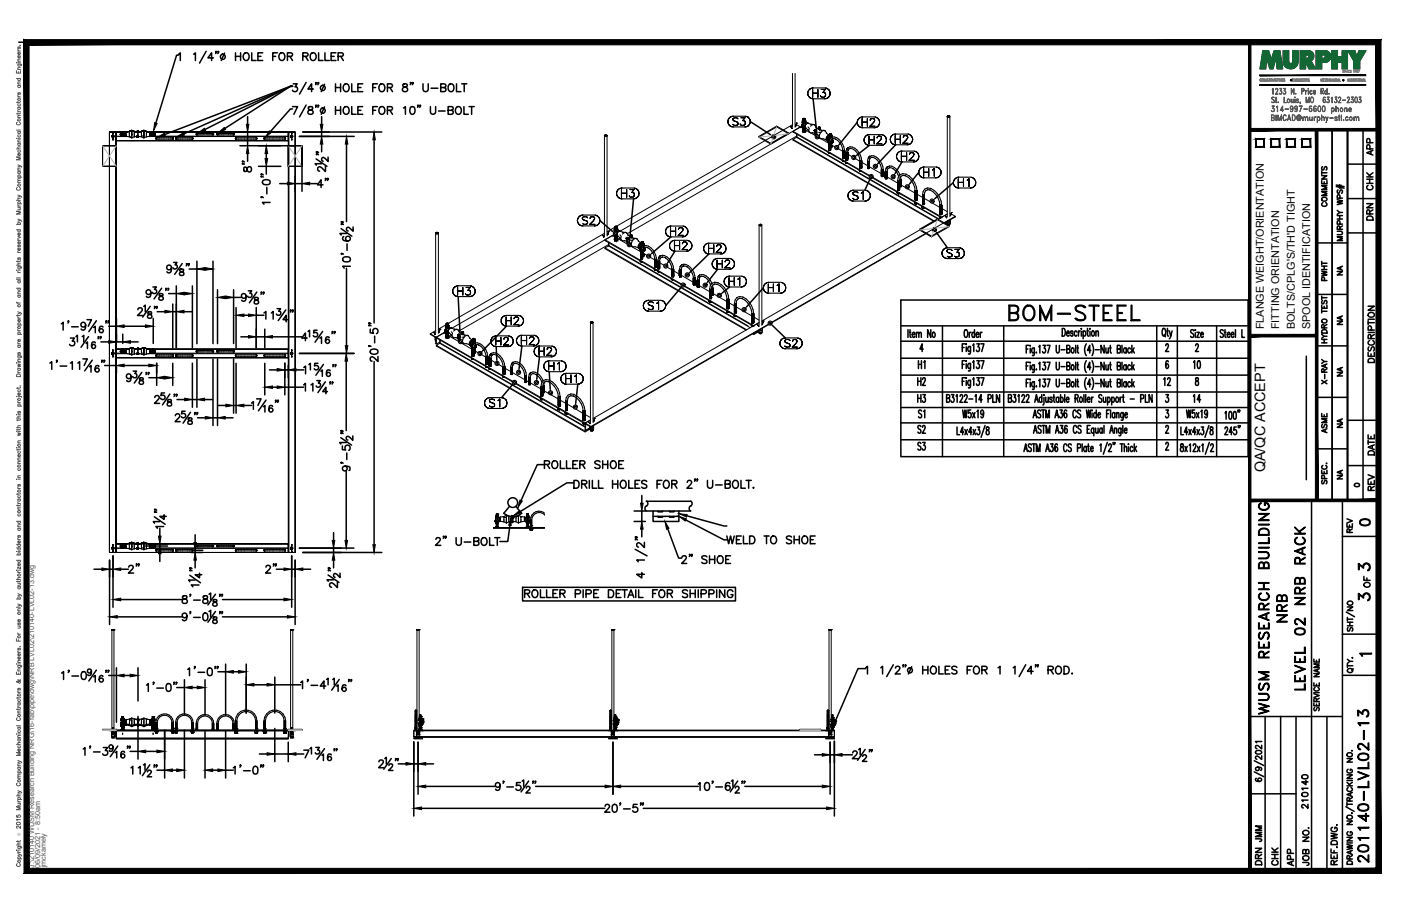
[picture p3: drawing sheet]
<svg xmlns="http://www.w3.org/2000/svg" width="432mm" height="279mm" viewBox="0 0 432 279" stroke-linecap="round" stroke-linejoin="round" font-family="sans-serif">
<defs><g id="words">
<text font-size="8.8" x="309.7" y="100.2">BOM-STEEL</text>
<g font-size="6.6">
<text x="397.6" y="193" transform="rotate(-90 397.6 193)">NRB</text>
<text x="403.2" y="213.8" transform="rotate(-90 403.2 213.8)">LEVEL 02 NRB RACK</text>
<text x="391.9" y="221.5" transform="rotate(-90 391.9 221.5)">WUSM RESEARCH BUILDING</text>
<text x="422.6" y="267.1" transform="rotate(-90 422.6 267.1)">201140-LVL02-13</text>
</g>
<g font-size="6.2">
<text x="133" y="169.3">2&quot; U-BOLT</text>
<text x="208.8" y="175">2&quot; SHOE</text>
</g>
<g font-size="5.7">
<text x="281.5" y="125.2">H3</text>
<text x="281.5" y="134.8">S2</text>
<text x="281.5" y="140.1">S3</text>
<text x="166.5" y="145.7">ROLLER SHOE</text>
<text x="223" y="169">WELD TO SHOE</text>
<text x="160.5" y="185.6">ROLLER PIPE DETAIL FOR SHIPPING</text>
<text x="417.3" y="186.6">3</text>
</g>
<g font-size="5.3">
<text x="281.5" y="119.9">H2</text>
<text x="286.1" y="115" transform="rotate(-90 286.1 115)">H1</text>
<text x="361.6" y="119.9" transform="rotate(-90 361.6 119.9)">12</text>
<text x="370.8" y="115" transform="rotate(-90 370.8 115)">10</text>
<text x="370.8" y="125.2" transform="rotate(-90 370.8 125.2)">14</text>
<text x="417.7" y="163.3">0</text>
<text x="417.3" y="177.1">3</text>
<text x="389.8" y="260.7" transform="rotate(-90 389.8 260.7)">JMM</text>
<text x="389.8" y="267.8" transform="rotate(-90 389.8 267.8)">DRN</text>
<text x="399.7" y="268.1" transform="rotate(-90 399.7 268.1)">APP</text>
</g>
<g font-size="4.9">
<text x="424" y="49" transform="rotate(-90 424 49)">APP</text>
<text x="424" y="59.6" transform="rotate(-90 424 59.6)">CHK</text>
<text x="409.9" y="64.9" transform="rotate(-90 409.9 64.9)">COMMENTS</text>
<text x="424" y="69.1" transform="rotate(-90 424 69.1)">DRN</text>
<text x="409.9" y="87.8" transform="rotate(-90 409.9 87.8)">PWHT</text>
<text x="424.4" y="112.9" transform="rotate(-90 424.4 112.9)">DESCRIPTION</text>
<text x="409.9" y="119.6" transform="rotate(-90 409.9 119.6)">X-RAY</text>
<text x="285.8" y="130.2" transform="rotate(-90 285.8 130.2)">S1</text>
<text x="409.9" y="134.8" transform="rotate(-90 409.9 134.8)">ASME</text>
<text x="424.4" y="141.5" transform="rotate(-90 424.4 141.5)">DATE</text>
<text x="424.4" y="152.4" transform="rotate(-90 424.4 152.4)">REV</text>
<text x="417.7" y="165.5" transform="rotate(-90 417.7 165.5)">REV</text>
<text x="423" y="182.4" transform="rotate(-90 423 182.4)">OF</text>
<text x="403.9" y="250.5" transform="rotate(-90 403.9 250.5)">210140</text>
<text x="394.8" y="268.1" transform="rotate(-90 394.8 268.1)">CHK</text>
<text x="404.3" y="268.1" transform="rotate(-90 404.3 268.1)">JOB NO.</text>
</g>
<g font-size="4.4">
<text x="414.5" y="86.1" transform="rotate(-90 414.5 86.1)">NA</text>
<text x="414.5" y="101.2" transform="rotate(-90 414.5 101.2)">NA</text>
<text x="414.5" y="117.1" transform="rotate(-90 414.5 117.1)">NA</text>
<text x="414.5" y="133" transform="rotate(-90 414.5 133)">NA</text>
<text x="389.9" y="145.7" transform="rotate(-90 389.9 145.7)">QA/QC ACCEPT</text>
<text x="414.5" y="148.9" transform="rotate(-90 414.5 148.9)">NA</text>
</g>
<text font-size="4" x="416.3" y="151.3">0</text>
<text font-size="3.5" x="417.7" y="203.6">1</text>
<g font-size="3.3">
<text x="389.5" y="101.5" transform="rotate(-90 389.5 101.5)">FLANGE WEIGHT/ORIENTATION</text>
<text x="394.3" y="101.5" transform="rotate(-90 394.3 101.5)">FITTING ORIENTATION</text>
<text x="399.1" y="101.5" transform="rotate(-90 399.1 101.5)">BOLTS/CPLG'S/TH'D TIGHT</text>
<text x="403.8" y="101.5" transform="rotate(-90 403.8 101.5)">SPOOL IDENTIFICATION</text>
</g>
<g font-size="2.2" fill="#545454">
<text x="10.5" y="267.5" transform="rotate(-90 10.5 267.5)">J:\210140 WUSM Research Building NRG\16-fab\pipe\dwg\NRB LVL02\210140-LVL02-13.dwg</text>
<text x="12.4" y="267.5" transform="rotate(-90 12.4 267.5)">06/09/2021 - 8:50am</text>
<text x="14.1" y="267.4" transform="rotate(-90 14.1 267.4)">jmckamely</text>
</g>
<text font-size="1.3" fill="#545454" x="6.3" y="257.9" transform="rotate(-90 6.3 257.9)">Ó</text>
</g></defs>
<!-- layer: HP-GWS-HGR -->
<g fill="none" stroke="#000" stroke-width=".34">
<path d="M224.4 37.5v.5v-.5M224.4 37v.5v-.5M224.4 38l.2 .5-.2-.5M224.6 36.5l-.2 .5 .2-.5M224.6 38.5l.4 .3-.4-.3M225 36.1l-.4 .4 .4-.4M225 38.8l.5 .3-.5-.3M225.5 35.9l-.5 .2 .5-.2M225.5 39.1h.5h-.5M225.9 36.6v.3v-.3M225.9 36.9l.1 .2-.1-.2M226 35.8l-.5 .1 .5-.1"/>
<path d="M226 37.1h.1M226 39.1h3.6M226 35.8h3.6M226.1 36.4l-.2 .2 .2-.2M226.1 38.6l-.2-.3 .2 .3M226.1 37.2l.2 .1-.2-.1M226.3 37.3l.7 .2-.7-.2M226.4 36.3l-.3 .1 .3-.1M226.4 38.7l-.3-.1 .3 .1M226.9 36.3h-.5h.5M226.9 38.7h-.5h.5M227 37.5l.2 .2-.2-.2"/>
<path d="M227.2 36.4l-.3-.1 .3 .1M227.2 38.6l-.3 .1 .3-.1M227.2 37.7l.2 .1-.2-.1M227.4 37.8v.2v-.2M227.4 36.6l-.2-.2 .2 .2M227.4 38.3l-.2 .3 .2-.3M227.4 38v.3v-.3M228.1 38.2l.3 .4zM228.4 36.3h1.2h-1.2M228.4 38.6l.7 .1zM228.9 37.2h.4h-.4M229.3 37.2l.2 .1-.2-.1"/>
<path d="M229.4 38.6l-.3 .1 .3-.1M229.5 37.3h.1M229.6 36.3l-.7 .9 .7-.9M229.6 38.3l-.2 .3 .2-.3M229.6 39.1h.5h-.5M229.6 37.5l.1 .3-.1-.3M229.7 37.8l-.1 .5zM230.1 35.9l-.5-.1 .5 .1M230.1 39.1l.5-.3-.5 .3M230.6 36.1l-.5-.2 .5 .2M230.6 38.8l.3-.3-.3 .3M230.9 36.5l-.3-.4 .3 .4"/>
<path d="M230.9 38.5l.3-.5-.3 .5M231.2 37l-.3-.5 .3 .5M231.2 38l.1-.5-.1 .5M231.3 37.5l-.1-.5 .1 .5M247 38.8v.2zM247 38.8v.3zM247 38.8l.3 .4M247 39l.3 .3M247 38.8v.3M247.1 38.8l.2 .5M247.1 39v-.2l.2 .4M247.1 39l.2 .2"/>
<path d="M247.1 38.8l1 .3M247.2 38.4l-.1 .6M247.2 38.4l-.1 .4M247.3 38.6l.3 .3M247.3 38.4h-.1M247.3 39.3l.3 .1M247.3 39.3v.2M247.3 39.2l.7 .1M247.3 37.6h.1M247.3 37.6l.1 .4M247.3 37.4v.4M247.3 37.6v1.1"/>
<path d="M247.3 37.8l.1 .2M247.3 39.5l.1 .2M247.3 37.4l.1 .6M247.3 39.4v.1M247.4 38.3v.3zM247.4 39.7v-.3v.3h.3M247.4 38h.3M247.4 39.7h.3M247.4 37.2v.2M247.4 39.2l.2 .1M247.5 37.1l-.2 .7M247.5 37.8l.1 .1"/>
<path d="M247.5 37.1l-.2 .1M247.5 37.5v-.7v.7M247.5 37.5v-.9v.9M247.5 37.2l.1 .2M247.5 37.1h.1M247.5 39.7v.9M247.5 39.5h.6M247.6 37.4v.1M247.6 36.7l.4 .1M247.6 37.9l.1 .1M247.6 38.7v.2M247.6 36.6l-.1 .8"/>
<path d="M247.6 36.6l-.1 .9M247.6 36.6h.4M247.6 36.9l-.1 .6M247.6 36.9v1.1M247.6 39.4v1.2M247.6 37.4l.3 .1M247.6 36.9h.2M247.6 37.9h.5M247.6 38.9l.3 .1M247.6 39.4l-.3-.2 .3 .2M247.6 39.4h.4M247.6 37.5h.4"/>
<path d="M247.6 37.5v.3M247.6 39.4v.1M247.6 38.8l.5 .3M247.7 37.6l-.3-.1v.5h.3M247.7 38l-.1-.1v.4l.4-.2M247.7 38h.2M247.7 38h.3M247.7 39.7h.3M247.7 37.6h.3v.4M247.7 37.6v.4M247.7 38.8v.2M247.7 39.4v.3"/>
<path d="M247.8 36.5l-.2 .1M247.8 36.5v.1M247.8 36.9v1.3M247.8 38.9v.1M247.8 39.4v1.2M247.8 36.9h.1M247.8 36.5h.1M247.9 37.5h.1M247.9 39l-.3-.2 .4 .3M247.9 39l.1 .1M247.9 36.5l.1 .1M247.9 36.5v.2"/>
<path d="M247.9 36.9v1.2M247.9 39.4v1.2M247.9 38h-.2v.4M248 38.1l-.6-.1v.6v-.3M248 39.3l-.3 .1M248 39.3v.1M248 39.4v.3M248 39.4h-.4h.4M248 36.6h.1M248 39.4l.1 1.2M248.1 39.1h.1M248.1 36.9h-.2"/>
<path d="M248.1 37.4l-.2 .1M248.1 36.6v.1M248.1 36.9v1.1M248.1 37.3l-.1 .2M248.1 37.4v.1M248.1 36.7h.1M248.1 39.3h-.1M248.1 38.6l.1 .8h-.2M248.1 39.3h.1M248.1 36.6v.9M248.1 37.3v-.7v.7M248.1 38.6l-.1 .8h.2"/>
<path d="M248.1 39.3l.1 .1M248.1 36.8v.5M248.1 38h.1M248.1 38l-.1 .1M248.1 36.8v.1M248.1 37.1h.1M248.1 39.6l-.1 1.1M248.1 38.6v.3M248.2 37.5l-.2 .5 .2-.1M248.2 37.8l-.3 .2M248.2 37.9l-.2 .1M248.2 39.6l-.2 .1"/>
<path d="M248.2 37.5v.4M248.2 39.4v.2M248.2 39.4l.8 .6 .4 .8 1.7 .4M248.2 37.2h.1M248.2 37.1l.1 .1M248.2 37.1v.3M248.2 37.7v.1M248.2 39.4v.1M248.3 37.9h.1M248.3 37.2l.1 .2M248.3 37.7l.1 .1M248.3 37.2l.1 .6"/>
<path d="M248.4 37.4l-.2 .5M248.4 37.6l.3 .4M248.4 38.3l-.3 .3M248.4 39.5l-.2 .1M248.4 37.8l-.2 .1M248.4 37.4l-.2 .1M248.4 37.8v.1M248.4 37.8v-.1v.1M248.4 37.9h.1M248.5 38.1h.1M248.6 38l-.5 .6M248.9 38h.1"/>
<path d="M248.9 38l-.3 .2M248.9 38h-.3M248.9 28.8l.1 .5-.1-.5M249 38l2.1 .6M249 39.1l.4 .5v1.2l.4 .2M249 28.3l-.1 .5 .1-.5M249 29.3l.3 .5-.3-.5M249.1 38.1h.1M249.3 27.8l-.3 .5 .3-.5M249.3 29.8l.3 .3-.3-.3M249.6 27.5l-.3 .3 .3-.3M249.6 30.1l.5 .3-.5-.3"/>
<path d="M250.1 27.2l-.5 .3 .5-.3M250.1 30.4l.5 .1-.5-.1M250.5 27.6v2.4v-2.4M250.5 28.7h1.6h-1.6M250.6 27.1l-.5 .1 .5-.1M250.6 30.5h3.6M250.6 27.1h3.6M251.1 40v.6zM251.1 40v.6M251.1 38.6l1.2 1.3 .9 .3M251.1 38.6l-.3-.2-1 .5M251.1 39.9v.1"/>
<path d="M251.1 39.9h.2M251.1 39.9v.2M251.1 39.9v.3M251.2 40h.1M251.2 40h-.1M251.2 39.9v.3M251.3 39.9l.1 .1M251.3 40h.1M251.3 40l.2 .1M251.3 39.9l.1 1.3M251.4 40v.6M251.4 40v.7"/>
<path d="M251.4 40v1.2v-1.2v.6M251.4 40v.6zM252.1 27.6v2.4v-2.4M252.3 39.6h.1M252.3 39.5h.1M252.3 39.5v.2zM252.3 39.6v.1M252.3 39.5v.1M252.3 39.3l.1 .3zM252.3 39.3v.2M252.4 39.4h.1M252.3 39.6l.2 .1"/>
<path d="M252.3 39.7h.2M252.4 39.3v.3M252.5 39.2h.1M252.4 39.4l.1 .3M252.4 39.3v.1M252.4 39.9h.1M252.4 39.7v.2v-.2M252.4 39.3v.4M252.4 39.3v.6zM252.4 39.3l.1 .6M252.5 39.9h.1M252.4 39.4l-.1 .1"/>
<path d="M252.4 39.3v.6M252.5 39.8v.1M252.5 39.2l-.1 .1M252.5 39.8l-.1 .1M252.5 39.7h.1M252.5 39.2v.1M252.5 39.8h.1M252.5 39.7v.1M252.5 39.5l.1 .2zM252.5 39.3v.1M252.5 39.2v.7M252.5 39.4v.5"/>
<path d="M252.5 39.4h.1M252.6 39.2h-.1M252.6 39.9h.1M252.6 39.2l.1 .1M252.6 39.7h.1M252.6 39.8h.1M252.6 39.2v.2M252.7 39.3h.1M252.7 39.7h.1M252.6 39.5h.1M252.6 39.3v.6M252.6 39.8v.1"/>
<path d="M252.6 39.3h.1M252.6 39.3v.1M252.6 39.8l.1 .1M252.7 39.6h.1M252.7 39.9h.1M252.7 39.3v.6zM252.7 40h.1M252.7 39.3l.1 .2M252.7 39.3l-.1 .1M252.7 39.3l-.1 .6M252.7 39.9h-.1M252.7 39.4h.1"/>
<path d="M252.7 39.4l.1 .1M252.7 39.9h-.2M252.7 39.3v.6M252.7 39.3l.1 .1M252.7 39.5v.1M252.7 39.5h.1M252.7 39.6l-.1 .1M252.7 39.3l.1 .3M252.7 39.7h-.1M252.8 39.4v.2M252.8 39.5l-.2 .2M252.8 39.5v.1"/>
<path d="M252.8 39.5h.1M252.8 39.4h.1M252.8 39.6h.1M252.8 39.6l-.1 .1M252.8 29.5l.3 .4zM253.1 27.6h1.2h-1.2M253.1 29.9l.7 .1zM253.6 28.5h.4h-.4M254 28.5l.2 .1-.2-.1M254.1 29.9l-.3 .1 .3-.1M254.2 30.5l.5-.1-.5 .1M254.2 28.6l.1 .1-.1-.1"/>
<path d="M254.3 27.6l-.7 .9 .7-.9M254.3 29.7l-.2 .2 .2-.2M254.3 28.7l.2 .4-.2-.4M254.5 29.1l-.2 .6zM254.7 27.2l-.5-.1 .5 .1M254.7 30.4l.5-.3-.5 .3M255.2 27.5l-.5-.3 .5 .3M255.2 30.1l.4-.3-.4 .3M255.6 27.8l-.4-.3 .4 .3M255.6 29.8l.2-.5-.2 .5M255.8 28.3l-.2-.5 .2 .5M255.8 29.3v-.5v.5"/>
<path d="M255.8 28.8v-.5v.5M264.2 37.7l.1 .6-.1-.6M264.3 37.2l-.1 .5 .1-.5M264.3 38.3l.2 .4-.2-.4M264.5 36.8l-.2 .4 .2-.4M264.5 38.7l.4 .4-.4-.4M264.9 36.4l-.4 .4 .4-.4M264.9 39.1l.5 .2-.5-.2M265.4 36.1l-.5 .3 .5-.3M265.4 39.3l.5 .1-.5-.1M265.7 36.6v2.3v-2.3M265.7 37.7h1.6h-1.6"/>
<path d="M265.9 36.1h-.5h.5M265.9 39.4h3.5M265.9 36.1h3.5M267.3 36.6v2.3v-2.3M268.1 38.9h1.6h-1.6M268.2 37.1h.1M268.2 37l.1-.2-.1 .2M268.3 36.8l.2-.2-.2 .2M268.5 36.6h.2h-.2M268.7 36.6h.4h-.4M269.1 36.6h.3h-.3M269.2 37.8l-1.1 1.1 1.1-1.1"/>
<path d="M269.4 36.6l.1 .2-.1-.2M269.4 39.4l.5-.1-.5 .1M269.5 37.5l-.3 .3 .3-.3M269.5 36.8l.1 .2-.1-.2M269.6 37l-.1 .5zM269.9 36.1h-.5h.5M269.9 39.3l.5-.2-.5 .2M270.4 36.4l-.5-.3 .5 .3M270.4 39.1l.4-.4-.4 .4M270.8 36.8l-.4-.4 .4 .4M270.8 38.7l.2-.4-.2 .4M271 37.2l-.2-.4 .2 .4"/>
<path d="M271 38.3l.1-.6-.1 .6M271.1 37.7l-.1-.5 .1 .5M37.1 41.4l.1 .3zM37.2 41v.7zM37.2 41l.3-.2zM37.2 41.7l.3 .2zM37.2 41.7l.3 .2-.3-.2M37.2 41l-.1 .4 .1-.4M37.2 41.7l.3 .2M37.2 41.2v.3M37.2 41v.7l.3 .2M37.3 41v.8"/>
<path d="M37.3 41.8l.2 .1M37.3 41.8l.3 .1M37.4 41.1v.5zM37.4 41.6l.1 .2M37.4 41.6l.2 .1M37.4 41.1l.2 .6M37.4 41.1v.5M37.5 40.8l.3-.1zM37.5 41.9l.3 .1zM37.5 41.9l.3 .1-.3-.1M37.5 40.8l-.3 .2 .3-.2M37.5 41.9l.3 .1"/>
<path d="M37.5 40.8l-.3 .2M37.5 40.8l-.2 .2M37.5 41.9h.1M37.5 41.8l.2 .1M37.6 41l-.2 .1M37.6 41l-.2 .6M37.6 41.3v.2zM37.6 41.7l.2 .2M37.6 41l.2-.1zM37.6 41l-.2 .1 .2 .6M37.6 40.8h-.1M37.6 41.9l.2 .1"/>
<path d="M37.6 41.5l.1 .1M37.6 40.8l-.3 .2M37.6 41.9l.3 .1M37.7 41.1l-.1 .4M37.7 41.2v.4M37.7 41.6h.1M37.7 41.9h.1M37.7 40.9h.1M37.7 40.9l-.3 .2M37.8 40.9h.1M37.8 41.9h.8h-.8M37.8 40.9h.8h-.8"/>
<path d="M37.8 40.9l.2 .1M37.8 40.7l.3 .1zM37.8 42l.3-.1zM37.8 40.9l.8 .1zM37.8 42l.3-.1-.3 .1M37.8 40.7l-.3 .1 .3-.1M37.8 40.9l-.2 .1M37.8 41.1v.5M37.8 41.9h.1M37.8 41.6h.1M37.8 40.8v.1M37.8 41.9v.1"/>
<path d="M37.8 40.7v.4M37.8 41.6v.4M37.8 40.7l-.3 .1M37.8 40.8h-.2M37.8 40.8h.1M37.8 42h.1M37.8 41.1h-.1M37.8 41.1l.2 .2M37.8 40.7l.3 .1M37.8 40.8h-.3M37.8 40.8h.3M37.8 40.9h.8"/>
<path d="M37.9 40.8h.2M37.9 40.8h-.3M38 41.8h.1M38 41.7l-.2 .2M38 41l.2 .1zM38 41.3v.2zM38 41.3v.2M38 41l.2 .1M38 41.5l-.2 .1M38 41h.1M38 41.8l-.2 .1M38.1 41.9l-.2 .1"/>
<path d="M38.1 41.9h.1M38.1 41.9l-.3 .1M38.1 41l.1 .1M38.1 40.8h.1M38.1 40.8l-.3-.1 .3 .1M38.2 40.9h.1M38.1 40.8l.1 .1M38.1 41l.2 .3M38.2 41.6l-.2 .1M38.2 41.1v.5M38.2 41.1v.5zM38.2 41.9h.1"/>
<path d="M38.2 41.6l-.2 .2M38.2 41.9h-.1M38.2 41.1l.1 .2M38.3 41.5h.1M38.3 41.3h.1M38.3 41.3v.1M38.3 41.5l-.1 .1M38.6 41.8l-.8 .1M38.6 41.3v.2M38.6 40.9h.1M38.6 41.9h.1M38.6 41.6v.2"/>
<path d="M38.6 41.3v.3zM38.6 41v.4zM38.6 41v.1M38.6 41.4v.2zM38.6 41.1v.4zM38.6 41.6v-.6v.8M38.6 40.9v1M38.6 41.1h.1M38.6 41.7h.1M38.7 41v-.3v1.3v-.4M38.7 40.8v.3zM38.7 41v.4"/>
<path d="M38.7 41v.4zM38.7 41.4v.6M38.7 41.4v.3zM38.7 40.7l.1 1.3zM38.7 41v.4v-.6v.8M38.8 40.7l1.8-.5zM38.8 42l1.1 .2M39.9 40.5l-1.1 .2 1.1-.2M39.9 42.1l.7 .4M39.9 42.2l.7 .3M40 40.5l-.1 1.7M40.6 40.2l1.7 .5z"/>
<path d="M40.6 40.2l-.7 .3 .7-.3M40.6 40.2v1.7zM40.6 41.9v.6M41.4 40.5l-.8-.3 .8 .3M41.4 40.5l.9 .2zM41.4 40.5v1.7M41.4 42.2l-.8 .3M42.3 40.5v.3zM42.3 42v.2zM42.3 40.5v.3M42.3 42v.2M42.3 42.2h.1"/>
<path d="M42.4 40.8h.1M42.3 40.5h.1M42.4 42.3h.1M42.3 42h.1M42.3 40.8h.1M42.3 40.6h.1M42.3 42.1h.1M42.3 42.1l-.9 .1M42.3 40.5v.2zM42.4 41.9h.1M42.3 40.6l.1 .1M42.3 42.1l.1 .2"/>
<path d="M42.3 40.7l.1 .1M42.3 42.2l.1 .1M42.4 40.5h.1M42.4 40.5v.2zM42.4 42v.2zM42.4 42h.1M42.5 40.8h.1M42.5 42.4h.1M42.4 40.5v.3M42.4 41.9v.4M42.4 40.5l-.1 .1M42.4 42l-.1 .1"/>
<path d="M42.4 40.5h-.1M42.4 40.8h.2M42.4 42.3l.1 .1M42.5 40.5h.1M42.5 42.3h.1M42.5 41.9h.1M42.4 41.9l-.1 .1M42.4 42h.2M42.4 41.9h.2M42.4 42.3h.2M42.4 40.7l.1 .1M42.4 40.5h.2"/>
<path d="M42.4 40.5v.2M42.4 42v.2M42.4 40.5l.2 .2M42.4 42.2h.1M42.6 40.8h.1M42.5 40.4h.1M42.6 42.3h.1M42.5 40.5v.3M42.5 42v.2M42.5 40.4v.4zM42.5 41.9v.4M42.5 42h.1"/>
<path d="M42.5 40.8v1.2M42.5 42.2v.2M42.5 40.4l-.1 .1M42.5 40.5h-.1M42.5 41.9h-.1M42.5 40.4l.1 .1M42.6 42.1v.1M42.6 40.5h.1M42.6 41.9h.1M42.6 42h.1M42.6 42.2h-.1M42.6 40.7l-.1 .1"/>
<path d="M42.6 41.9l.1 .1M42.6 40.8h-.1M42.6 40.5v.2M42.6 42v.2M42.6 40.5v.2zM42.6 42v.2zM42.6 40.5v.3M42.6 41.9v.4M42.6 42.2v.1M42.6 42.3l-.1 .1M42.7 42.2h.1M42.7 40.5v.2z"/>
<path d="M42.7 42v.2zM42.7 40.7h.1M42.7 40.5v.2M42.7 40.7l-.1 .1M42.7 40.7l.9-.2zM42.7 40.5h.1M42.7 42h.1M42.7 40.5v.3M42.7 42v.2M42.7 40.8h.1M42.7 40.6h.1M42.7 42.1h.1"/>
<path d="M42.7 40.5v.3zM42.7 42.1l.9 .1M42.7 40.8h-.1M42.7 42.2l-.1 .1M43.6 40.5l-.9 .2M43.6 40.5l.8-.3-1.7 .5M43.6 40.5v1.7M43.6 41.9h.8M43.6 42.2l.8 .3M43.6 40.5h.1M44.4 40.2l1.8 .5zM44.4 40.2l-.8 .3 .8-.3"/>
<path d="M44.4 40.2v2.3zM45.1 40.5l-.7-.3 .7 .3M45.1 40.5v1.7M45.1 42.2l-.7 .3M46.2 40.7l.1 .3M46.2 40.7l-1.1-.2 1.1 .2M46.2 40.7v1.3M46.2 42l-1.1 .2M46.3 40.7l-.1 1.3M46.3 41v1M46.3 40.7v.4M46.3 40.7v1.3v-1.2v.3"/>
<path d="M46.3 41.1h.1M46.3 41.7h.1M46.4 41.9h.1M46.4 40.9h.1M46.4 41v.5v-.4M46.4 41.4v.2zM46.4 41.5v.3zM46.4 41.1v.5M46.4 41.8l.8 .1M46.4 40.9h.8M46.4 41.8l.8 .1zM46.4 41.6v.2"/>
<path d="M46.4 41v.4v-.3M46.4 41.3v.3zM46.4 41v.6M46.4 41v.9M46.7 41.5h.1M46.7 41.3h.1M46.7 41.4v.1M46.8 41.9h.1M46.8 40.9h.1M46.8 41.6h.1M46.8 41.1v.1M46.8 41.6v.1"/>
<path d="M46.8 41.6l.1 .2M46.8 41.1l.2-.1-.2 .1 .2-.1-.2 .1 .2 .6zM46.8 40.8h.1M46.8 41.9l.4 .1zM46.8 40.8l.4-.1zM46.8 41.9l.4 .1-.4-.1M46.8 41.7l.1 .1M46.8 41.9l.4 .1M46.8 40.8v.1M46.8 41.9l.3 .1M46.9 41.9l.2 .1M46.9 41.9l.3 .1"/>
<path d="M46.9 41l-.1 .1M46.9 41.8l.3 .1M47 41.3v.2zM47 41l.2-.1zM47 41.7l.2 .2zM47 41.7l.2 .2M47 41.5l.1 .1M47 40.9l-.2 .3M47.1 41.1v.5M47.1 41.2l-.1 .3M47.1 41.6h.1M47.1 40.8h.1"/>
<path d="M47.1 42h.1M47.1 40.8h-.2M47.1 40.8h.3M47.1 40.9h.1M47.1 41.9h.1M47.2 40.9h-.8h.8M47.2 41.9h-.8h.8M47.2 40.7l-.4 .1 .4-.1M47.2 41.9h.1M47.2 40.9l.2 .1M47.2 42l.3-.1zM47.2 40.7l.3 .1z"/>
<path d="M47.2 40.7l-.4 .1M47.2 41.6h.1M47.2 41.1l-.1 .5M47.2 42l.3-.1-.3 .1M47.2 41.1v.5M47.2 40.8v.1M47.2 40.8v.3M47.2 41.6v.4M47.2 41.1h-.1M47.2 40.8h.2M47.2 41.1l.2 .2M47.2 40.8h-.3"/>
<path d="M47.2 40.9l-.3 .1M47.2 40.8h.3M47.2 40.7l.3 .1M47.4 41.7l-.2 .2M47.4 41l.2 .1M47.4 41.3v.2zM47.4 41.3l-.2 .3M47.4 41.9l-.2 .1M47.4 40.8h.1M47.4 41.9l-.3 .1M47.4 40.8l.3 .2M47.4 41.8l-.2 .1"/>
<path d="M47.4 41.8l.2-.2zM47.5 41.9h-.1M47.5 40.8l.2 .2M47.5 41.9l-.3 .1M47.5 40.8l-.3-.1 .3 .1M47.5 40.8l.2 .2zM47.5 41.9l.2-.2-.2 .2M47.6 41.6l-.2 .1M47.6 41.1v.5M47.6 41.1v.5zM47.7 41.8l-.2 .1M47.7 41l.1 .2"/>
<path d="M47.7 41.8l-.3 .1M47.7 41l.1 .5M47.7 41l.1 .4-.3 .5M47.7 41l-.2-.2 .2 .2M47.7 41v.7zM47.7 41.7l-.2 .2zM47.7 41l.2 .4M47.7 41.7l.2-.3-.2 .3M47.7 41.7l-.2 .2M47.8 41.5v-.3v.3M47.8 41.5l-.1 .3M48.1 42.6v.2z"/>
<path d="M48.1 42.8v.1M48.1 42.5h.1M48.1 42.9h.1M48.1 42.5h5.1l.2 .1-.1 .3M48.2 42.5h-.1M48.3 42.5h.1M48.3 42.5l-.3 .2 .2 .2h5M53.2 42.9h.1M53.3 42.5h.1M53.3 42.5l.1 .3zM53.3 42.9h-.1M53.4 42.8l-.1 .1"/>
<path d="M54.1 42.6v.2zM54.1 42.8l.1 .1M54.2 42.5h.1M54.2 42.9h.1M54.2 42.5l-.1 .3 .2 .1h5M59.3 42.5h-5.1M59.3 42.5l.2 .2-.2 .2M59.3 42.5l.2 .2-.1 .2M59.4 42.9h-.1M60.5 41.3v.2zM60.5 41.5l.1 .1M60.6 41.2h.1"/>
<path d="M60.6 41.6h.1M60.6 41.2h5.1l.2 .2-.3 .2M60.6 41.2l-.1 .3 .2 .1h4.9M65.6 41.2l.3 .2-.2 .2 .2-.2zM65.7 41.6h-.1M66.8 41.3v.2zM66.8 41.5l.1 .1M66.9 41.2h.1M66.9 41.6h.1M66.9 41.2h5.2l.1 .2-.2 .2M66.9 41.2l-.1 .3 .2 .1h5M72 41.2l.1 .4z"/>
<path d="M72.1 41.6h-.1M72.6 42.6v.2zM72.6 42.8v.1M72.6 42.5h.1M72.6 42.9h.1M72.6 42.5h6.4M72.6 42.5l.2 .4h6.2M79 42.5l.2 .2-.2 .2M79 42.5l.2 .2-.1 .2M79.1 42.9h-.1M81.4 42.6v.2zM81.4 42.8l.1 .1"/>
<path d="M81.5 42.5h.1M81.5 42.9h.1M81.5 42.5h6.3M81.5 42.5l-.1 .2 .2 .2h6.2M87.8 42.5l.2 .1-.2 .3M87.8 42.5l.2 .1-.1 .3M87.9 42.9h-.1M190 59.6l.1 .6-.1-.6M190.1 59.1l-.1 .5 .1-.5M190.4 58.7l-.3 .4 .3-.4M190.7 58.3l-.3 .4 .3-.4M191.2 58.1l-.5 .2 .5-.2"/>
<path d="M191.5 58.4v2.4v-2.4M191.5 59.6h1.7h-1.7M191.7 58l-.5 .1 .5-.1M191.7 58h3.6M193.2 58.4v2.4v-2.4M194.2 58.4h1.2h-1.2M194.7 59.4h.4h-.4M195.1 59.4l.2 .1-.2-.1M195.3 59.5h.1M195.4 58.4l-.7 1 .7-1M195.4 59.6l.1 .3-.1-.3M195.5 59.9l-.1 .6z"/>
<path d="M195.8 58.1l-.5-.1 .5 .1M196.2 58.3l-.4-.2 .4 .2M196.6 58.7l-.4-.4 .4 .4M196.9 59.1l-.3-.4 .3 .4M196.9 59.6v-.5v.5M237.4 41.5l.5 .4M238.2 42l.4-.1 .1 .5-.4 .1zM247.4 40.5v.1M247.5 40.3l-.2 .2M247.5 40.3h.1M247.5 40.4v-.7v.8M247.6 40.5v.2"/>
<path d="M247.6 40.7v-.2l.2 .2M247.6 40.7h.2M247.8 40.7h.1M248 40.7h-.1M248.1 40.3l.3 .3-.4 .3-.6-.1-.1-.3 .2-.2M248.1 40.4v-.7v.8M248.2 40.5v.1M251 40.2v.1M251 40.3h.1M251 40.2l.2 .3M251 40.3v.1M251 40.2l.1 .2-.1-.2"/>
<path d="M251 40.1l.1 .3zM251 40.1v.1M251 40.2h.1M251.1 40v.4M251.2 40.4h.1M251.1 40.2v.2M251.1 40v.1M251.1 40.2l-.1 .1M251.1 40.4h.1M251.1 40.6v.6zM251.1 40.6v.6v-.5M251.1 40.7h.1"/>
<path d="M251.1 40v.7M251.1 41.2l.3 .5M251.1 40.2v.2zM251.1 40.2h.1M251.1 40.4h.3M251.1 40.6h.1M251.1 40.1l.1 .6zM251.1 40.5v.7M251.1 40.1h.2M251.2 40.2v.2M251.3 40.4h.1M251.2 40.2l.1 .2z"/>
<path d="M251.2 40.5l-.1 .1M251.2 40.7h.1M251.2 40.5l-.1 .6M251.2 40.5h.1M251.3 40.7h.1M251.3 40.5h.1M251.3 40.5v.1M251.3 40.1v.6M251.3 40.6h.1M251.3 40.7h-.1M251.3 40.1l.2 .1M251.3 40.4h-.1"/>
<path d="M251.3 40.2h.1M251.4 40l-.1 .6M251.4 40.6v.6v-.5M251.4 40.6v.6zM251.4 41.2l.3 .3M251.4 40.6l-.2 .7M251.4 40.7h.1M251.4 40.6l-.1 .5M251.4 40.6v.5M251.4 40.6l-.2 .1M251.4 40l-.1 .1M251.4 40l.1 .2"/>
<path d="M251.4 40.4h.1M251.4 40.2h.1M251.4 41.7h.1M251.4 40.2v.2M251.4 40.1v.3M251.4 40.4l-.1 .1M251.5 40.1v.1M251.5 40.1h.1M251.5 40.2h.1M251.5 40.2l-.1 .2M251.5 40.3l-.2 .2M251.5 40.3v.1"/>
<path d="M251.5 40.3h.1M251.5 40.4h.1M251.5 40.2v.2M251.5 40.4h-.1M251.5 40.3l-.1 .1M251.7 42l.4-.1 .1 .5h-.5zM251.7 40.9l.1 .7-.3-.3M252.5 42.4l.1 .2M252.5 42.2l.1 .4M252.6 42.6l2.2 .6M252.6 42.6l.4 .2M253 40.8h-.7"/>
<path d="M253 40.8l-.5 1.2M253.3 40.2l1.1 .2M254.4 40.4l1 1.3M254.4 40.4l-.4-.2-1 .6M254.7 43.1l.2 .1-.2-.1M254.7 43.1l.1 .1M254.7 42.7h.1M254.8 43.2l.3-.1zM254.8 42.7h.1M254.9 42.5v.5M254.9 42.4l-.1 .3M255 43.1l.6 .4"/>
<path d="M255.2 43.5v.2zM255.2 43.5v.3zM255.2 43.7l.2 .3M255.2 41.8a.88 .88 0 0 0-.3 1.4M255.2 42.1l-.3 .3M255.2 42.1l-.2 .2M255.2 42l.1 .1M255.2 43.5v.3M255.2 42.1h.1M255.2 43.4l.2 .6M255.2 43.4v.4v-.3l.2 .4M255.3 42l-.5 .8 .5 .4"/>
<path d="M255.3 43.2l.1 .7M255.3 43.2l.2 .5M255.3 43.7v-.2l.1 .4M255.3 43.2h.1M255.3 42h.1l-.1 .2M255.3 42l-.4 .5M255.3 47l.3 .3M255.3 47l.2 .2zM255.4 42.4v.2zM255.4 44l.1 .1M255.4 41.7l.2 .1M255.4 41.7l.2 .1-.1 .7"/>
<path d="M255.4 41.7l-.2 .1v.3M255.4 45.2l.1 .1M255.4 41.7l.2 .1zM255.4 43.9h.1M255.4 47.1h.1M255.4 44l.1 .2M255.4 41.9l.1 .2M255.4 42.3l.1 .2M255.5 44v1.8zM255.5 47.1l.1 .2zM255.5 44v1.7zM255.5 44.1v2.2z"/>
<path d="M255.5 45.7l.1 .2zM255.5 47.2h.1M255.5 42.3l-.1 .5M255.5 44v.1M255.5 42.3l.1 .4M255.5 47.2l.1 .1M255.5 42.1l.1 .6zM255.5 43.2l.1 .1M255.5 42.5l.1 .2M255.6 45.9l-.1-.2v.6M255.6 45.9l-.1 .4v-.6v.6M255.6 44.1v1.8"/>
<path d="M255.6 47.3h.1M255.6 41.8h.1M255.6 45.9v.5M255.6 47.1v.2M255.6 42.7h.2M255.6 41.8l-.1 .5M255.6 41.8v.3M255.6 47.2h.1M255.6 42.1v-.8v.9M255.6 41.9l.1 .2zM255.6 47.3h.2M255.7 46h.1"/>
<path d="M255.7 44.2v1.8M255.7 47.3h.1M255.7 42.1h.1M255.7 42.2h.1M255.7 42.1v.1M255.7 41.3l-.1 .9M255.7 46v.5M255.7 47.2v.1M255.8 47.3h.1M255.7 41.3l-.1 .2M255.7 41.3h.4M255.7 41.3v.3"/>
<path d="M255.7 42.1h.5M255.7 41.6h.2M255.7 41.3v.1M255.7 41.6v1.1M255.8 46h.1M255.8 42.8l-.2-.1v.6l-.1-.2M255.8 44.2v2.3M255.8 42.8h.1M255.8 42.3l-.2-.1v.5h.2M255.8 42.7l-.1 .3M255.8 42.7h.1M255.8 42.3v.4"/>
<path d="M255.9 45.9h.1M255.9 41.6h.2M255.9 41.2h.2M255.9 41.2l-.2 .1M255.9 41.2v.1M255.9 41.6v1.1M255.9 42.6v.1a5 5 0 0 0-.4 3.1v-1.8M255.9 45.7h.1M255.9 45.9v.5M256 45.7v.6zM256 44v1.8l.1-2.4 .4-.6 1 .1a4.4 4.4 0 0 1 2.3 3.7v-.1M256 46.3v-.6v.6"/>
<path d="M256 45.7h.1M256 44v1.8zM256 42.6l-.4-.1 .2 .2M256 45.8l-.1 .1M256 44v2.3M256 44h.1M256 44.4h.1M256 44.1h.2M256 41.2l.1 .1M256 44.1l.1 1.2M256.1 41.2l.1 .1M256.1 43.5l.3 .1"/>
<path d="M256.1 41.2v.2M256.1 41.6v1M256.1 44v.1M256.1 44.1v.3M256.1 41.3h.1M256.2 44.1h-.3l.1 2.2v-.5M256.2 42.1h-.4l-.1 .4M256.2 41.6l.1-.3v.8M256.2 41.3v.1M256.2 41.6v.8M256.2 44.1v1.3M256.2 45.4h-.2"/>
<path d="M256.2 41.3h.1M256.2 41.6h-.1M256.2 44h-.1M256.2 42v.1zM256.2 41.4h.1M256.2 43.2v.4M256.2 41.4l-.4 .1M256.3 41.3v.9zM256.3 42.1v-.8v.8M256.3 45.1v-.7v.8M256.3 44.3l-.1 1.1M256.3 44.2l-.3 .1"/>
<path d="M256.3 41.8h.1M256.3 45l.1 .2M256.3 42l-.1 .1M256.3 42.2l-.2 .3-.3-.2M256.3 44.3l-.2 .1M256.3 42.2v.2M256.3 44.1v.2M256.4 41.8v.1M256.4 41.9v.2M256.4 45.2v.1M256.4 41.9l.1 .2M256.4 45.2l.1 .1-.5 .2"/>
<path d="M256.5 44l-.2 .3M256.5 44.2h-.1M256.5 42.1v.2M256.5 43.9l-.4 .1M256.5 42.1l-.2 .1M256.5 44.2l-.2 .1M256.5 42.3a3.9 3.9 0 0 1 3.8 3.7l-.1 2.2M256.5 43.9l-.3 .2 .3-.1M256.5 42.9l-.1 .7v-.6M256.5 43.9v.3M256.5 42.3l-.6 .3M256.5 44l-.3 .1"/>
<path d="M256.5 43.1l.2 .1M256.7 43.2v.5l-.2 .2M256.7 43.2l-.1 .3-.6 .3M256.7 43.5v.2v-.2M256.7 43.4v.1M256.7 43.5v.3zM256.7 43.5l-.2 .5M256.7 43.5v.3M257.6 45.3h.5v.4l-.4 .1zM258.7 44.5l-.4 .5M259.6 49.5l.1 .2M259.6 49.5l.1 .2z"/>
<path d="M259.7 49.6h.1M259.7 49.6l.2 .2-.2-.1M259.7 49.7l.2 .1M259.8 46.5v1.8zM259.8 48.2h.1M259.8 46.6v2.2M259.8 46.5v1.7zM259.8 46.6v1.7zM259.8 48.3v.1M259.8 46.5v2.4M259.8 49.6v.2M259.8 49.7v.1"/>
<path d="M259.8 48.2v.2zM259.8 48.2v.2M259.8 46.6l.2 1.8M259.8 49.8h.2M259.8 48.4h.2M259.9 49.6l.2 .2h-.2M259.9 49.8h.2M260 46.6l.1 1.8M260 48.4h.1M260 48.4v.6M260 49.7v.1M260 48.4l.3-.1z"/>
<path d="M260.1 49.8h.1M260.1 46.6v1.8M260.1 48.4v.6M260.1 49.8h-.1M260.2 48.4h.1M260.2 48.4h-.1M260.2 46.6v1.8M260.3 48.3h.1M260.3 46.5v2.3v-.5M260.3 46.5v1.8zM260.3 48.3l-.3 .1h.2M260.3 48.3l-.1 .6"/>
<path d="M260.6 50.1l.3 .2M260.6 50.1l.1 .2zM260.7 50.1v.1M260.7 50.2l.2 .1zM260.8 47v1.9zM260.8 48.8h.1M260.8 47v2.4v-.5M260.8 48.9h.1M260.8 47v1.8zM260.8 47.1v1.8zM260.8 50.3h.1M260.8 48.8v.2"/>
<path d="M260.8 47.1v1.8M260.8 50.3l.1 .1M260.8 49h.4M260.8 49v.5M260.8 50.2v.1M260.9 50.3v.1M260.9 50.3l.2 .1M260.9 47.2l.2 1.8M260.9 50.4h.2M260.9 49v.5M261 46l.4-.5-.4 .5M261.1 47.2v1.8"/>
<path d="M261.1 49v.5M261.2 49h.1M261.2 48.9h.1M261.2 47.1v2.4M261.2 48.8h.1M261.2 49.4l.2-3.2 .8-.5 .9 .4a4.4 4.4 0 0 1 1.9 3.5v-.1M261.2 48.8v.6zM261.3 47v1.9v-1.8M261.3 47v1.9zM261.4 45.6l-.4 .4 .4-.4M261.4 45.5l-.6 1.1v2.3M261.4 45.5v.1a2.44 2.44 0 0 1 3.3 1.4l.8 1.7v.9"/>
<path d="M261.4 45.5l-.4 .5 .4-.4M261.4 59.8v.5v-.5M261.4 45.5v.1M261.6 59.3l-.2 .5 .2-.5M262 59l-.4 .3 .4-.3M262.5 58.7l-.5 .3 .5-.3M262.9 59.5v.2v-.2M262.9 59.7l.1 .2-.1-.2M263 48.3l.4 .1-.1 .4h-.4zM263 59.9l.1 .2-.1-.2M263 58.7h-.5h.5M263 58.7h3.6"/>
<path d="M263.1 59.3l-.2 .2 .2-.2M263.4 59.1l-.3 .2 .3-.2M263.9 59.1h-.5h.5M264.2 47.8l-.6 .4M264.2 59.3l-.3-.2 .3 .2M264.4 59.5l-.2-.2 .2 .2M264.9 52.5l.1 .2M264.9 52.5l.1 .2zM265 52.6h.1M265 52.7l.4 .2M265 49.5v1.9zM265 51.3l.1 .1"/>
<path d="M265 49.5l.1 1.9M265 49.6v2.3M265 52.6l.2 .2zM265 49.5v1.8zM265 49.6v2.2zM265 51.8v-.4v.5M265.1 51.3h.1M265 52.7h.1M265 51.3v.6M265 52.7l.1 .1M265.1 49.6v1.8M265.1 52.8h.1"/>
<path d="M265.1 52.8l.1 .1M265.1 51.4v.6M265.1 52.6v.2M265.2 52.7l.1 .1h-.1M265.2 51.5h.1M265.2 49.7v2.3M265.2 52.9h.1M265.2 52.7v.2M265.4 51.5h-.2h.2M265.4 52.9h.1M265.4 49.7v2.3M265.4 52.8l-.2 .1"/>
<path d="M265.5 51.4h.1M265.5 51.4v.6M265.5 49.6v1.7M265.5 59.6l.2-.1-.2 .1M265.5 51.3h.1M265.5 51.3v.6M265.5 49.5v2.3M265.5 49.5v1.8zM265.5 51.3v.6zM265.5 49.6v2.2M265.5 51.3v.1M265.7 59.5l.4-.4-.4 .4"/>
<path d="M266.1 59.1v2.4v-2.4M266.3 43.2l.1 .5-.1-.5M266.4 42.7l-.1 .5 .1-.5M266.4 43.7l.2 .4-.2-.4M266.6 42.2l-.2 .5 .2-.5M266.6 44.1l.4 .4-.4-.4M267 41.8l-.4 .4 .4-.4M267 44.5l.4 .3-.4-.3M267.1 58.7h-.5h.5M267.4 49.8v1.8zM267.4 51.5h.1M267.4 49.8v2"/>
<path d="M267.4 49.8v1.7zM267.4 49.9v1.7zM267.4 41.6l-.4 .2 .4-.2M267.4 44.8h.6h-.6M267.4 51.5v.2zM267.4 49.9v2.1M267.6 49.9v2.2M267.6 59l-.5-.3 .5 .3M267.6 48.8l.5-.6-.5 .6M267.7 49.9v2.2M267.8 42v2.4v-2.4M267.8 43.1h1.6h-1.6"/>
<path d="M267.8 51.7h.1M267.8 51.5l.1 .4M267.9 51.5v.4zM267.9 49.9l-.1 2.1M267.9 49.9l.1-.8 .3-.4 .5-.2 1 .3a4.6 4.6 0 0 1 1.9 3.5v-.1M267.9 51.6h.1M267.9 49.8v1.8zM267.9 59.3l-.3-.3 .3 .3M268 41.5l-.6 .1 .6-.1M268 44.8h3.6M268 41.5h3.6M268 48.3l-.4 .5 .4-.5"/>
<path d="M268.1 48.2l-.7 1.2v2.3M268.1 48.2a3.2 3.2 0 0 1 3.7 2.4l.4 1.7M268.1 48.2l-.5 .6 .4-.5M268.1 48.2l-.1 .1M268.2 59.8l-.3-.5 .3 .5M268.2 55l-.2 .6M269.4 42v2.4v-2.4M269.6 51.1h.4v.4h-.4zM270.2 44.4h1.6h-1.6M270.3 42.5h.1M270.3 42.4l.2-.2-.2 .2M270.5 42.2h.1"/>
<path d="M270.5 42.1l.3-.1-.3 .1M270.7 50.4l-.5 .4M270.8 42h.4h-.4M271.2 42l.3 .1-.3-.1M271.3 43.2l-1.1 1.2 1.1-1.2M271.5 42.1h.1M271.6 42.9l-.3 .3 .3-.3M271.6 44.8h.5h-.5M271.6 42.2l.1 .2-.1-.2M271.7 42.4l-.1 .5zM271.7 52.2v1.9zM271.7 54v.4"/>
<path d="M271.7 52.2v1.9M271.7 54.1v.3v-.3M271.7 54.3v-.3v.3M271.7 52.2v1.8zM271.7 54.3v-2v2.1M271.7 54h.1M271.7 52.3v1.8M271.8 52.4v2.1M271.9 54.2h.1M271.9 52.4v2.1M272 54.2h-.1h.1M272 52.4v2.1"/>
<path d="M272.1 41.6l-.5-.1 .5 .1M272.1 44.8l.4-.3-.4 .3M272.1 54.2h.1M272.1 54h.1M272.1 54.2v.3M272.1 52.4l.1 1.7M272.2 54.1v.3M272.2 52.2v2.1M272.2 52.3v1.8M272.2 52.2v1.9zM272.2 54.3v-.3v.4M272.2 54h.1"/>
<path d="M272.2 52.3v2M272.2 54.1l-.1 .1M272.5 41.8l-.4-.2 .4 .2M272.5 44.5l.4-.4-.4 .4M272.9 52.9v1.9zM272.9 52.9v1.8zM272.9 53v1.8zM273 54.8h.1M272.9 52.9v1.9M272.9 54.8h.1M272.9 42.2l-.4-.4 .4 .4M272.9 44.1l.2-.4-.2 .4"/>
<path d="M272.9 54.7v.3M273 54.7h.1M273 53.1v2.1M273.1 53.1v2.1M273.1 42.7l-.2-.5 .2 .5M273.1 43.7l.1-.5-.1 .5M273.1 51.9l.5-.5-.5 .5M273.2 43.2l-.1-.5 .1 .5M273.2 53.1v2.1M273.3 54.8h.1M273.3 54.7h.1M273.3 53.1v2.1"/>
<path d="M273.3 54.6l.1 .1M273.4 54.7v.4zM273.4 54.7v.4M273.4 53v2.1M273.4 53l.1-.8 .3-.4 .5-.1 1 .3a4.6 4.6 0 0 1 1.7 2.5M273.4 54.8h.1M273.4 52.9v1.9zM273.5 51.5l-.4 .4 .4-.4M273.6 51.4l-.7 1.2v2.2M273.6 51.4a3.2 3.2 0 0 1 3.8 2.6M273.6 51.4l-.5 .5 .4-.4M273.6 51.4l-.1 .1"/>
<path d="M274.4 43l.1 .5-.1-.5M274.5 42.5l-.1 .5 .1-.5M274.5 43.5l.2 .5-.2-.5M274.7 42l-.2 .5 .2-.5M274.7 44l.4 .4-.4-.4M275 54.3l.4-.1 .2 .4-.5 .2zM275.1 41.6l-.4 .4 .4-.4M275.1 44.4l.4 .2-.4-.2M275.5 41.4l-.4 .2 .4-.2M275.5 44.6h.5h-.5M275.9 41.8v2.4v-2.4M275.9 43h1.6h-1.6"/>
<path d="M276 53.4l-.4 .5M276 41.3l-.5 .1 .5-.1M276 44.6h3.6M276 41.3h3.6M276.3 48.2l.1 .6-.1-.6M276.4 47.7l-.1 .5 .1-.5M276.4 48.8l.2 .4-.2-.4M276.5 59.3l.2 .3zM276.6 59.3l.1 .3M276.6 59.3h.1M276.6 59.3l.1 .1M276.6 47.3l-.2 .4 .2-.4"/>
<path d="M276.6 49.2l.4 .4-.4-.4M276.6 59.4v.1M276.7 55.7v2.5zM276.7 58.1l.1 .2M276.7 58.2a5.9 5.9 0 0 1 .7-4.2 2.19 2.19 0 0 1 2.9 .3 6.5 6.5 0 0 1 2.3 4.6M276.7 55.7v2.9M276.7 59.3l.1 .4-.1-.1M276.7 55.7v2.4zM276.7 55.8l.1 2.5zM276.7 59.6l.1 .1M276.7 59.4h.1M276.7 59.4v.2"/>
<path d="M276.7 58.2l.1 .1M276.8 59.7h.1M276.8 58.1v.2M276.8 55.9v2.8M276.8 59.4v.3M276.8 59.4v.3h.3h-.3v-.3v.3M276.8 59.7h.3M276.9 59.7h.1M276.9 55.9l.1 2.4M276.9 59.5v.2M277 46.9l-.4 .4 .4-.4M277 49.6l.4 .3-.4-.3"/>
<path d="M277 59.7h.1M277 58.3l-.1 .4M277 55.9v2.4M277 59.5v.2M277.1 59.7h.1M277.1 59.5v.2M277.1 59.6v.1M277.1 58.3l-.1 .4M277.1 58.3h.1M277.1 58.1h.1M277.1 55.9l.1 2.3M277.1 58.3h-.1"/>
<path d="M277.1 58.1l.1 .1M277.2 59.6l-.2 .1M277.2 58.2v.4v-.4M277.2 58.2l-.1 .5M277.2 58.2h.1M277.2 59.6l-.1 .1M277.2 57.3h.1M277.2 57.1h.1M277.2 55.7v2.5zM277.2 55.6v2.6M277.2 58.2l-.1 .1M277.4 57.4h.1"/>
<path d="M277.4 55.6v2.1M277.4 46.7l-.4 .2 .4-.2M277.4 49.9h.6h-.6M277.5 41.8v2.4v-2.4M277.5 57.4h.1M277.5 55.6v2.1M277.6 54.6l.1 .9M277.6 57.3h.1M277.6 57.2h.1M277.6 57.3v.3M277.6 55.6l.1 1.7M277.7 57.3v.3"/>
<path d="M277.7 55.4v2.1M277.7 55.4v1.9zM277.7 57.5v-.3v.4M277.7 57.2h.1M277.7 55.5v2M277.7 57.3h-.1M277.8 47.1v2.3v-2.3M277.8 48.2h1.6h-1.6M278 46.6l-.6 .1 .6-.1M278 49.9h3.5M278 46.6h3.5M278.3 44.2h1.6h-1.6"/>
<path d="M278.3 54.1l.7 .1a5.3 5.3 0 0 1 3.1 4.7v-.1M278.3 54.1h.1M278.3 54.1l-.6 .2-.3 .6-.2 3.3v-2.5M278.4 42.4h.1M278.4 42.3l.1-.3-.1 .3M278.5 42l.1-.1-.1 .1M278.6 41.9l.2-.1-.2 .1M278.8 41.8h.5h-.5M279.3 41.8l.2 .1-.2-.1M279.4 43l-1.1 1.2 1.1-1.2M279.4 47.1v2.3v-2.3M279.5 41.9l.1 .1-.1-.1"/>
<path d="M279.6 44.6h.5h-.5M279.6 42.7l-.2 .3 .2-.3M279.6 42l.2 .3-.2-.3M279.8 42.3l-.2 .4zM280.1 41.4l-.5-.1 .5 .1M280.1 44.6l.5-.2-.5 .2M280.2 49.4h1.6h-1.6M280.3 47.6h.1M280.3 47.5l.1-.2-.1 .2M280.4 47.3h.1M280.4 56.6l-.4 .5M280.5 47.2l.3-.1-.3 .1"/>
<path d="M280.6 41.6l-.5-.2 .5 .2M280.6 44.4l.4-.4-.4 .4M280.8 47.1h.4h-.4M281 42l-.4-.4 .4 .4M281 44l.2-.5-.2 .5M281.2 42.5l-.2-.5 .2 .5M281.2 43.5l.1-.5-.1 .5M281.2 47.1l.3 .1-.3-.1M281.3 43l-.1-.5 .1 .5M281.3 48.3l-1.1 1.1 1.1-1.1M281.5 47.2h.1M281.5 49.9h.6h-.6"/>
<path d="M281.6 47.9l-.3 .4 .3-.4M281.6 47.3l.1 .2-.1-.2M281.7 47.5l-.1 .4zM282.1 46.7l-.6-.1 .6 .1M282.1 49.9l.4-.3-.4 .3M282.1 58.8v2.5zM282.1 58.8v2.4zM282.1 58.9v2.4zM282.1 58.8v3M282.1 59l.2 2.4M282.3 59l.1 2.4M282.4 59v2.4"/>
<path d="M282.5 46.9l-.4-.2 .4 .2M282.5 49.6l.4-.4-.4 .4M282.5 59v2.8M282.6 58.8v2.5zM282.6 58.8v2.5M282.9 47.3l-.4-.4 .4 .4M282.9 49.2l.2-.4-.2 .4M283.1 47.7l-.2-.4 .2 .4M283.1 48.8l.1-.6-.1 .6M283.2 53.2v.5v-.5M283.2 48.2l-.1-.5 .1 .5M283.2 52.6v.6v-.6"/>
<path d="M283.2 53.7l.2 .4-.2-.4M283.4 52.2l-.2 .4 .2-.4M283.4 54.1l.4 .4-.4-.4M283.8 51.8l-.4 .4 .4-.4M283.8 54.5l.5 .3-.5-.3M284.3 51.6l-.5 .2 .5-.2M284.3 54.8h.5h-.5M284.7 52v2.3v-2.3M284.7 53.1h1.5h-1.5M284.8 51.5l-.5 .1 .5-.1M284.8 54.8h3.6M284.8 51.5h3.6"/>
<path d="M285.9 58.5l-.5 .2-.4 .6-.2 3.7M286 58.5l.7 .1a5.7 5.7 0 0 1 3 4.7v-.1M286.2 52v2.3v-2.3M287.4 52.4l.2-.1-.2 .1M287.6 52.3l.3-.3-.3 .3M287.9 52v2.3v-2.3M288.4 54.8h.5h-.5M288.9 51.6l-.5-.1 .5 .1M288.9 54.8l.5-.3-.5 .3M289.4 51.8l-.5-.2 .5 .2M289.4 54.5l.3-.4-.3 .4M289.7 52.2l-.3-.4 .3 .4"/>
<path d="M289.7 54.1l.3-.4-.3 .4M290 52.6l-.3-.4 .3 .4M290 53.7l.1-.5-.1 .5M290.1 53.2l-.1-.6 .1 .6M293.8 56.3l.1 .5-.1-.5M293.9 55.8l-.1 .5 .1-.5M293.9 56.8l.3 .5-.3-.5M294.2 55.4l-.3 .4 .3-.4M294.2 57.3l.3 .4-.3-.4M294.5 55l-.3 .4 .3-.4M294.5 57.7l.5 .2-.5-.2M295 54.7l-.5 .3 .5-.3"/>
<path d="M295 57.9l.5 .1-.5-.1M295.3 55.1v2.4v-2.4M295.3 56.2h1.7h-1.7M295.5 54.6l-.5 .1 .5-.1M295.5 58h3.6M295.5 54.6h3.6M297 55.1v2.4v-2.4M298.1 55.6l.2-.1-.2 .1M298.3 55.5l.3-.4-.3 .4M298.6 55.1v2.4v-2.4M299.1 58l.5-.1-.5 .1M299.6 54.7l-.5-.1 .5 .1"/>
<path d="M299.6 57.9l.4-.2-.4 .2M300 55l-.4-.3 .4 .3M300 57.7l.4-.4-.4 .4M300.4 55.4l-.4-.4 .4 .4M300.4 57.3l.3-.5-.3 .5M300.7 55.8l-.3-.4 .3 .4M300.7 56.8v-.5v.5M300.7 56.3v-.5v.5M178 68v.5v-.5M178 67.5v.5v-.5M178 68.5l.3 .5-.3-.5M178.3 67l-.3 .5 .3-.5"/>
<path d="M178.3 69l.4 .4-.4-.4M178.7 66.7l-.4 .3 .4-.3M178.7 69.4l.4 .2-.4-.2M179.1 66.4l-.4 .3 .4-.3M179.1 69.6l.5 .1-.5-.1M179.5 67.2v.2v-.2M179.5 67.4l.1 .2-.1-.2M179.6 67.6l.1 .1-.1-.1M179.6 66.3l-.5 .1 .5-.1M179.6 69.7h3.6M179.6 66.3h3.6M179.7 66.9l-.2 .3 .2-.3"/>
<path d="M179.7 69.1l-.2-.2 .2 .2M179.7 67.7l.2 .1-.2-.1M179.9 67.8l.7 .3-.7-.3M180.1 66.8l-.4 .1 .4-.1M180.1 69.2l-.4-.1 .4 .1M180.5 66.8h-.4h.4M180.5 69.2h-.4h.4M180.6 68.1l.3 .1-.3-.1M180.9 66.9l-.4-.1 .4 .1M180.9 69.1l-.4 .1 .4-.1M180.9 68.2h.1M181 68.3l.1 .2-.1-.2"/>
<path d="M181.1 67.2l-.2-.3 .2 .3M181.1 68.9l-.2 .2 .2-.2M181.1 68.5v.4v-.4M181.8 69.2h1.6h-1.6M181.9 67.4h.1M181.9 67.3l.1-.3-.1 .3M182 67l.1-.1-.1 .1M182.1 66.9l.2-.1-.2 .1M182.3 66.8h.5h-.5M182.8 66.8l.2 .1-.2-.1M182.9 68.1l-1.1 1.1 1.1-1.1M183 66.9h.1"/>
<path d="M183.1 67.7l-.2 .4 .2-.4M183.1 67l.1 .3-.1-.3M183.2 69.7l.5-.1-.5 .1M183.2 67.5l-.1 .2 .1-.2M183.2 67.3v.2v-.2M183.7 66.4l-.5-.1 .5 .1M183.7 69.6l.5-.2-.5 .2M184.2 66.7l-.5-.3 .5 .3M184.2 69.4l.4-.4-.4 .4M184.6 67l-.4-.3 .4 .3M184.6 69l.2-.5-.2 .5M184.8 67.5l-.2-.5 .2 .5"/>
<path d="M184.8 68.5l.1-.5-.1 .5M184.9 68l-.1-.5 .1 .5M188.7 71.3l.5 .4M189.1 72.4h.1M189.3 70.9v.2M189.3 72.6l.1 .2M189.3 70.9h.1M189.4 70.9l-.1 .7M189.4 70.9l.1 .4M189.4 71.1l-.1-.6 .2 .7M189.4 72.7v.1M189.4 71.1l.1 .1"/>
<path d="M189.4 72.8l.1 .1M189.4 71.9h.5v.4h-.4zM189.4 70.5v.6M189.4 73.7v.3M189.5 72.9v-.2l.2 .3M189.5 71.2l.2 .1M189.5 72.9l.2 .1M189.5 70.4l-.1 .7M189.5 73.6l-.2 .1 .2 .8v-.4h.2M189.5 71.1l.3 .1zM189.5 73.6h.1M189.5 70.4l-.2 .1"/>
<path d="M189.5 73.6l-.2 .1M189.6 73.9v-1v1M189.6 70.7v-.7v.8M189.6 73.8v.1zM189.6 69.9v.9zM189.6 72.9v1M189.6 70.5v.2M189.6 70.3l-.1 .1M189.6 70.7v.1M189.6 73.9v.1M189.6 69.8v.9M189.6 69.8v1"/>
<path d="M189.6 70.7h.1M189.6 69.8h.5M189.6 70.1v.6M189.6 69.8l.1 .3h.4M189.6 70.1v1.2M189.6 72.7v1.7M189.6 70.7l.2 .1M189.6 73.9l.3 .1M189.6 70.1l.2 .1M189.6 72.8h.5M189.7 69.8l-.1 .1M189.7 70.9l-.2-.1v.4l.2 .1"/>
<path d="M189.7 70.9v.4M189.7 72.7v.3M189.7 74.1v.1M189.7 70.9h.3v.4M189.7 71.3h.3M189.7 73h.3M189.8 71.2h-.2v.3M189.8 69.8v.1M189.8 70.2v1.2M189.8 71.2h.2M189.8 70.8h.1M189.8 69.8h.1"/>
<path d="M189.8 70.2h.1M189.8 72.7v1.7M189.8 69.8h-.2M189.9 72.7h.2M189.9 69.8v.1M189.9 70.2v1.2M189.9 72.7v1.7M189.9 69.8h.2M190 71.2h-.2v.3M190 71.4l-.5-.1v.2M190 72.6v.4l.2-.1M190 72.6v.4"/>
<path d="M190 72.6h.1M190.1 70.7l-.2 .1M190.1 73.9l-.2 .1M190.1 69.8h.1M190.1 69.8l.1 .1M190.1 70.1v1.2l.1-.2-.2 .1M190.1 60.2l.3 .4-.3-.4M190.1 69.8v.2M190.1 72.7v1.7M190.1 70.1l-.2 .1M190.1 71.1l-.2 .1M190.1 70.6v.1"/>
<path d="M190.1 72.5l.2 .1M190.1 70.6v.2M190.1 73.9v.1M190.1 72.5v.2h.2M190.1 70h.1M190.1 72.5v.1M190.1 70v.1M190.1 73.7l.1 .1M190.2 72.6h.1M190.2 73.9v-1v1.1M190.2 69.9v.9M190.2 70.6v-.7v.7"/>
<path d="M190.2 70v.6M190.2 73.9v-1v1M190.2 71.3h.1M190.2 73.9h-.1M190.2 73.6h.1M190.2 70.3h.1M190.2 72.9v1.1M190.2 71.3l-.3 .2M190.2 71.4l-.2 .2M190.2 71.3l-.2 .1M190.2 70.6l-.1 .1M190.2 70.8l-.2 .5 .2-.1"/>
<path d="M190.2 74l-.2 .5v-.3l-.3-.1M190.2 71.2l-.2 .1M190.2 72.9l-.2 .1M190.2 70.8v.4M190.2 72.7v.2M190.2 74v.1M190.3 72.6l1.2 1.4 1.7 .5M190.3 70.5v-.2v.2M190.3 73.7h.1M190.3 72.7h-.2M190.3 70.3v.2M190.3 73.6v.1"/>
<path d="M190.3 70.3v.3M190.3 73.6v.3M190.3 70.5l.1 .2M190.3 73.7l.1 .2M190.3 70.9l.1 .2M190.3 70.5v.1M190.3 73.7v.2M190.4 71.2h.1M190.4 60.6l.3 .4-.3-.4M190.4 70.7l-.2 .5M190.4 70.9l.3 .4M190.4 70.7v.4"/>
<path d="M190.4 73.9v.4M190.4 72.8l-.2 .1M190.4 71.1l-.2 .1M190.4 70.7l-.2 .1M190.4 73.9l-.2 .1M190.4 71.1v.1M190.4 71.1v-.2v.2M190.7 61l.5 .2-.5-.2M191 71.2v.1M191 71.2l-.3 .2M191 71.2l-.8 .6M191 71.3l2.2 .6"/>
<path d="M191.1 72.4l.4 .4v1.2l.3 .2M191.2 71.4h.1M191.2 61.2l.5 .1-.5-.1M191.7 61.3h3.6M193 73.6h.1M193 73.5h.1M193 73.5l.1 .2M193.1 73.4v.2M193.1 73.3l.1 .3zM193.1 73.3v.2M193.1 73.4l-.1 .1M193.1 73.3l.1 .3"/>
<path d="M193.1 73.5v.2M193.2 73.3h.1M193.1 73.3v.1M193.1 73.5l.1 .1M193.1 73.6l.1 .1M193.2 73.9v.6zM193.2 73.9h.1M193.2 73.9v.8l.2 .3M193.2 73.3v.6zM193.2 73.3v.6M193.2 73.5v.1zM193.2 73.9v-.6v.6"/>
<path d="M193.2 73.6v.1M193.2 73.5h-.1M193.2 73.6h.2M193.2 73.9v.6M193.2 73.5v.1M193.2 71.9l-.4-.2-1 .5M193.2 73.9l.1 .1M193.2 73.3v.1M193.2 71.9l.4 .6M193.2 73.3v.2M193.2 73.7v.2M193.2 73.9v.1"/>
<path d="M193.2 73.7h.1M193.2 73.6h.1M193.2 73.8v.1M193.2 74h.1M193.2 73.8v.6M193.2 73.4l.1 .6M193.2 73.8h.1M193.2 73.3h-.1M193.2 73.7h.2M193.2 73.3h.2M193.2 73.2h.1M193.2 73.2v.1"/>
<path d="M193.2 73.2v.3M193.2 73.6v.9M193.3 73.2l-.1 .1M193.3 74h.1M193.3 73.2l.1 .1M193.3 73.6h.1M193.3 73.8h.1M193.3 73.7l.1 .2M193.3 73.8l.1 .1M193.3 73.2v.3M193.3 74v.5M193.4 73.9h.1"/>
<path d="M193.4 73.7l-.2-.1 .2 .1M193.4 73.3l-.1 .7M193.4 74h.1M193.4 73.9l-.1 .5M193.4 73.3h.1M193.4 73.7h.1M193.4 73.3v.3M193.4 73.9l-.1 .1M193.4 73.3v1.2M193.4 73.3v.6v-.6M193.4 73.9v-.6v1.2M193.4 73.9v.6"/>
<path d="M193.4 74.5l.1 .2h.2M193.4 73.6h.1M193.4 73.3v.6zM193.4 73.9v-.6v.6M193.4 73.9v.6zM193.4 73.4h.1M193.4 73.3l-.2 .1M193.4 73.9v.1M193.4 73.3l.1 .2M193.4 73.5v.1M193.4 75h.1M193.4 73.3l.1 .3"/>
<path d="M193.5 73.4l.1 .2M193.5 73.6h.1M193.5 73.5h.1M193.5 73.4l.1 .1M193.5 73.6h-.1M193.5 73.6v.1M193.5 73.6l-.1 .1M193.5 73.5l.1 .1M193.5 73.3h.1M193.5 74.6l.3 .2M193.5 73.5l-.1 .1M193.5 73.5h-.1"/>
<path d="M193.6 73.6l-.2 .1M193.6 73.5h.1M193.6 73.6h.1M193.6 73.5v.1M193.6 73.6l-.1 .1M193.6 72.5l.8 .7 2 .5M193.7 75.2l.5 .1-.1 .4h-.4zM194 60.4l.2 .3zM194 74.2v.6M194.2 60.7l.6 .1zM194.3 72.8h.1M194.3 72.8l.1 .2v-.2"/>
<path d="M194.4 72.5v.4M194.4 72.7v.2M194.4 72.6v.3zM194.4 72.5v.3M194.5 72.5h.1M194.4 72.7l-.1 .1M194.4 72.8h.1M194.4 72.8v.1M194.4 72.9l.1 .1M194.4 72.9h.1M194.5 73.1v.1M194.5 72.5v.7z"/>
<path d="M194.5 72.6v.6M194.5 73.2h.1M194.5 72.5v.6zM194.5 72.6v.6zM194.5 72.7h.1M194.5 72.5v.1M194.5 73h.1M194.5 73.1h.1M194.5 73v.1M194.5 72.8l.1 .1zM194.5 72.6h.1M194.5 72.5h-.1"/>
<path d="M194.5 72.5v.7M194.5 73.2h.2M194.5 72.5h.2M194.5 73.1h.2M194.5 75.6l.2 .3M194.6 73.2h.1M194.6 72.5l.1 .1M194.6 73.1h.1M194.6 75.5l.1 .4M194.6 72.5v.8M194.6 72.9h.1M194.6 72.5h.1"/>
<path d="M194.6 72.8h.2M194.7 75.9l2.1 .5M194.7 72.6l-.1 .6M194.7 73.2h.1M194.7 73.1h.1M194.7 75.9l.3 .2M194.7 72.6h-.1M194.7 72.5v.7M194.7 72.7h.1M194.7 72.6h.1M194.7 72.5l.1 .1M194.7 72.9h.1"/>
<path d="M194.7 72.6v.6M194.7 72.5v.8v-.2M194.7 72.5v.6M194.7 73.1v.2zM194.7 72.5l.1 .3M194.7 73.1v.1M194.7 72.5v.7zM194.8 72.8v.1M194.8 72.9v.1M194.8 72.8h.1M194.8 72.6v.2M194.8 72.9h-.2"/>
<path d="M194.8 72.9l-.2 .1M194.8 72.7v.1M194.8 72.7v.2M194.8 72.6h.1M194.8 72.8l-.1 .1M194.8 72.8l-.2 .2M194.8 72.9h.1M194.8 72.8v.2M195 74.1h-.6M195 74.1l-.5 1.2M195.2 60.7l-.4 .1 .4-.1M195.3 61.3l.5-.1-.5 .1"/>
<path d="M195.4 60.5l-.2 .2 .2-.2M195.8 61.2l.4-.2-.4 .2M196.2 61l.4-.4-.4 .4M196.4 73.7l1.1 1.3M196.4 73.7l-.4-.2-1 .6M196.6 60.6l.3-.4-.3 .4M196.7 76.4l.2 .1-.2-.1M196.7 76.4h.1M196.8 76h.1M196.8 76.4h.4zM196.9 76h.1M196.9 60.2v-.6v.6"/>
<path d="M197 75.7l-.1 .2M197.1 76.4l-.2-.1 .7 .6M197.2 76.7v.3zM197.2 76.9v.2zM197.2 76.9l.1-.2-.1 .4v-.2l.2 .3M197.2 77l.2 .3M197.2 75.1a.88 .88 0 0 0-.3 1.4M197.2 75.4l-.2 .3M197.2 75.3h.1M197.2 76.7v.4M197.2 75.3l.1 .1M197.3 75.4h.1"/>
<path d="M197.3 76.5l.2 .7M197.3 76.8l.1 .5M197.3 76.5l.3 .4M197.3 77v-.2l.2 .4M197.3 76.5h.1M197.3 75.3l-.4 .8 .4 .4M197.3 75.3l-.4 .5v.5M197.3 75.3h.2l-.2 .3M197.4 75.6l.1 .5M197.4 75.8l.1-.2 .1 .4M197.4 77.3h.1M197.5 75l.1 .1"/>
<path d="M197.5 75l.1 .1-.1 .7M197.5 75l-.3 .1v.3M197.5 77.2v.1M197.5 75l.1 .1zM197.5 77.3v.2M197.5 75.2v.1M197.5 75.6v.2M197.5 77.5v1.8zM197.5 79.3v.6M197.5 79.2v.7zM197.5 77.5v1.7zM197.5 77.5l.1 1.9z"/>
<path d="M197.5 79.2l.1 .2zM197.5 75.6l-.1 .3v-.3M197.5 78.4h.1M197.5 75.3l.1 .6zM197.5 77.3v.1M197.5 75.6h-.1M197.5 75.8l.1 .1M197.6 76.5v.1M197.6 75.1h.1M197.6 75.2v.1M197.6 77.6v2.3M197.6 75.9l.3 .1"/>
<path d="M197.6 75.1l-.1 .5M197.6 75.1v.1M197.7 79.4h.1M197.7 75.4v-.8v.8M197.7 74.7v.7v-.7M197.7 77.6v2.4M197.7 75.8l.2 .1M197.7 75.3l.1 .1M197.7 75.5h.1M197.7 75.4v.1M197.7 74.6v.8M197.8 74.5l-.1 .2"/>
<path d="M197.8 74.5h.4M197.8 74.5v.3M197.8 75.4l-.1-.2 .1 .2M197.8 75.4h.1M197.8 74.8l.1 .1M197.8 74.5v.2M197.8 74.8v1.2M197.9 79.4h-.2h.2M197.9 77.6v2.4M197.9 75.6l-.3-.1v.4l.3 .1M197.9 75.9l-.2-.1v.7M197.9 75.6v.4"/>
<path d="M197.9 75.9h.2M197.9 76h.2M197.9 75.6h.2M197.9 79.4h.1M197.9 79.4v.5M197.9 77.6l.1 2.2M197.9 75.5v.4M197.9 74.5v.1M197.9 74.9v1.3M197.9 75.4h.2M197.9 74.5h.2M197.9 74.5h-.1"/>
<path d="M197.9 74.9h.2M198 79.2h.1M198 77.5v2.3M198 79.8v-.6v.6M198 77.5v1.8zM198 79.3l-.1 .1M198 77.7h.1M198 78.7h.1M198 78.8l.1 .1M198 77.6h.1M198.1 75.4h.1M198.1 75.4l.2-.1-.1 .1"/>
<path d="M198.1 76.1l-.5-.1v.4M198.1 77.3h.1M198.1 74.5h.1M198.1 74.5v.1M198.1 74.9v1.2M198.1 77.4v1.7M198.1 75.9h-.2v.3M198.1 77.3v.4M198.2 78.6l-.1 .1M198.2 78.6h.1M198.2 78.6l-.1 .6 .3-.5M198.2 74.5h.1"/>
<path d="M198.2 75.4l-.1 .1M198.2 75.4l-.1 .6M198.2 74.5l.1 .1M198.2 74.8l.1 1.1 .1-.1M198.2 74.5v.2M198.2 77.4v1.4M198.2 74.8l-.1 .1M198.3 78.6h.1M198.3 75.8l-.2 .2M198.3 74.7h.1M198.3 75.8l-.2 .1M198.3 76.7v.2"/>
<path d="M198.3 77.5h-.1M198.3 74.7l-.5 .1M198.3 78.4v.1M198.3 77.6v1v-1M198.3 74.6v.9M198.3 75.3v-.7v.7M198.3 74.6l.1 1.2M198.3 74.7v.6M198.3 74.7v.5M198.3 74.7l-.1 .1M198.3 75h.1M198.3 78.3h.1"/>
<path d="M198.3 75.3l-.1 .1M198.4 75.5l-.3 .5M198.4 77.3h-.3v.4l.3-.1M198.4 77.4l-.2 1.2M198.4 77.6l-.3 .1M198.4 78.7v.1M198.4 75.8h-.1M198.4 75.2v-.2l.1 .2M198.4 78.4h.1M198.4 75l.1 .2M198.4 78.3l.1 .1M198.4 76.9h-.3"/>
<path d="M198.4 75v.3M198.4 75.7v.1M198.4 76.4v.5M198.4 77.4v.1M198.4 78.3v.3M198.5 75.2v.2M198.5 78.4v.2M198.5 75.6v.2M198.5 77.3v.2M198.5 75.2v.1M198.5 77.3l-.1 .3M198.5 77.2l-.3 .1"/>
<path d="M198.5 75.6h.1M198.5 75.4v.4M198.5 78.6v.4M198.5 75.4l-.1 .1M198.5 77.5l-.1 .1M198.5 78.6l-.1 .1M198.6 75.8h-.2a1.68 1.68 0 0 0-.9 1.7v1.8v-1.8M198.6 76.3l-.5 .6-.1 2.4v-1.8M198.6 76.3l1 .1a4.5 4.5 0 0 1 2.2 3.6M198.6 75.8a3.9 3.9 0 0 1 3.7 4.2v1.7M198.6 77.2l-.4 .2 .4-.1M198.6 75.8h.1"/>
<path d="M198.6 77.3l-.6 .1M198.6 76.3l-.2 .6M198.6 77.2l-.1 .3M198.6 76.4h.1M198.7 76.4v.6M198.7 76.4v.4l-.6 .2M198.7 76.8v.2v-.2M198.7 76.7h.1M198.7 76.8l.1 .1M198.8 76.7v.4zM198.8 76.7v.4v-.4v.4v-.4l-.3 .5M198.8 76.7l-.2 .6"/>
<path d="M199.7 78.8h.5l-.1 .4h-.4zM200.9 78.1l-.5 .5M201.8 80v1.8zM201.8 80v1.7zM201.8 80v2.3M202.3 80v2.3M202.3 80v1.8zM202.3 80h.1M203 79.5l.5-.6-.5 .6M203.4 79l-.4 .5 .4-.5M203.5 78.9l-.7 1.2v2.3M203.5 78.9a3.2 3.2 0 0 1 3.7 2.4l.4 1.7"/>
<path d="M203.5 78.9l-.5 .6 .4-.5M203.5 78.9l-.1 .1M205.1 71.4l.1 .5-.1-.5M205.2 70.9l-.1 .5 .1-.5M205.2 71.9l.2 .5-.2-.5M205.4 70.4l-.2 .5 .2-.5M205.4 72.4l.4 .4-.4-.4M205.8 70l-.4 .4 .4-.4M205.8 72.8l.5 .2-.5-.2M206.3 69.8l-.5 .2 .5-.2M206.3 73l.5 .1-.5-.1M206.4 75.8v.5v-.5"/>
<path d="M206.4 75.3v.5v-.5M206.4 76.3l.3 .5-.3-.5M206.7 74.8l-.3 .5 .3-.5M206.7 76.8l.3 .3-.3-.3M206.7 70.2v2.4v-2.4M206.7 71.3h1.5h-1.5M206.8 69.7l-.5 .1 .5-.1M206.8 73.1h3.5M206.8 69.7h3.5M207 74.4l-.3 .4 .3-.4M207 77.1l.5 .3-.5-.3M207.5 74.2l-.5 .2 .5-.2"/>
<path d="M207.5 77.4l.5 .1-.5-.1M207.9 74.6v2.3v-2.3M207.9 75.7h1.6h-1.6M208 74.1l-.5 .1 .5-.1M208 77.5h3.6M208 74.1h3.6M208.2 70.2v2.4v-2.4M209 72.6h1.6h-1.6M209.1 70.8h.1M209.1 70.6l.1-.2-.1 .2M209.2 70.4l.2-.1-.2 .1M209.4 70.3l.2-.1-.2 .1"/>
<path d="M209.5 74.6v2.3v-2.3M209.6 70.2h.4h-.4M210 70.2l.3 .1-.3-.1M210.2 71.4l-1.2 1.2 1.2-1.2M210.3 76.9h1.5h-1.5M210.3 70.3l.1 .1-.1-.1M210.3 75.2h.1M210.3 75l.2-.2-.2 .2M210.3 73.1l.5-.1-.5 .1M210.4 71.1l-.2 .3 .2-.3M210.4 70.4l.1 .2-.1-.2M210.5 74.8l.1-.1-.1 .1"/>
<path d="M210.5 70.6l-.1 .5zM210.6 74.7l.2-.1-.2 .1M210.8 74.6h.5h-.5M210.8 69.8l-.5-.1 .5 .1M210.8 73l.5-.2-.5 .2M211.3 74.6l.2 .1-.2-.1M211.3 70l-.5-.2 .5 .2M211.3 72.8l.4-.4-.4 .4M211.4 75.8l-1.1 1.1 1.1-1.1M211.5 74.7l.1 .1-.1-.1M211.6 77.5l.5-.1-.5 .1M211.6 75.5l-.2 .3 .2-.3"/>
<path d="M211.6 74.8l.1 .2-.1-.2M211.7 70.4l-.4-.4 .4 .4M211.7 72.4l.2-.5-.2 .5M211.7 75l-.1 .5zM211.9 70.9l-.2-.5 .2 .5M211.9 71.9l.1-.5-.1 .5M212 71.4l-.1-.5 .1 .5M212.1 74.2l-.5-.1 .5 .1M212.1 77.4l.4-.3-.4 .3M212.5 74.4l-.4-.2 .4 .2M212.5 77.1l.4-.3-.4 .3M212.9 74.8l-.4-.4 .4 .4"/>
<path d="M212.9 76.8l.3-.5-.3 .5M213.2 75.3l-.3-.5 .3 .5M213.2 76.3l.1-.5-.1 .5M213.3 75.8l-.1-.5 .1 .5M216.9 76.7v.5v-.5M216.9 76.1v.6v-.6M216.9 77.2l.3 .4-.3-.4M217.2 75.7l-.3 .4 .3-.4M217.2 77.6l.3 .4-.3-.4M217.5 75.3l-.3 .4 .3-.4M217.5 78l.5 .3-.5-.3M218 75.1l-.5 .2 .5-.2"/>
<path d="M218 78.3h.5h-.5M218.4 75.5v2.3v-2.3M218.4 76.6h1.6h-1.6M218.5 75l-.5 .1 .5-.1M218.5 78.3h3.6M218.5 75h3.6M220 75.5v2.3v-2.3M220.6 79.8l-.4 .2 .4-.2M220.8 77.8h1.6h-1.6M220.9 76h.1M220.9 75.9l.1-.2-.1 .2M221 75.7h.1"/>
<path d="M221.1 75.6l.2-.1-.2 .1M221.2 79.7l-.6 .1 .6-.1M221.2 79.7h3.5M221.3 75.5h.5h-.5M221.8 75.5l.2 .1-.2-.1M221.9 76.7l-1.1 1.1 1.1-1.1M222 75.6h.1M222.1 76.4l-.2 .3 .2-.3M222.1 78.3h.5h-.5M222.1 75.7l.1 .2-.1-.2M222.2 75.9l-.1 .5zM222.6 75.1l-.5-.1 .5 .1"/>
<path d="M222.6 78.3l.5-.3-.5 .3M223.1 75.3l-.5-.2 .5 .2M223.1 78l.4-.4-.4 .4M223.5 75.7l-.4-.4 .4 .4M223.5 77.6l.2-.4-.2 .4M223.7 76.1l-.2-.4 .2 .4M223.7 77.2l.1-.5-.1 .5M223.8 76.7l-.1-.6 .1 .6M225.2 79.8l-.5-.1 .5 .1M261.4 60.3v.6v-.6M261.4 60.9l.2 .4-.2-.4M261.6 61.3l.4 .4-.4-.4"/>
<path d="M262 61.7l.5 .2-.5-.2M262.5 61.9l.5 .1-.5-.1M263 62h3.6M263.1 61.4l-.2-.2 .2 .2M263.1 60.1h.2h-.2M263.3 60.1l.7 .3-.7-.3M263.4 61.5l-.3-.1 .3 .1M263.9 61.5h-.5h.5M264 60.4l.2 .1-.2-.1M264.2 61.4l-.3 .1 .3-.1M264.2 60.5h.1M264.3 60.6l.1 .2-.1-.2"/>
<path d="M264.4 61.2l-.2 .2 .2-.2M264.4 60.8v.4v-.4M266.6 62l.5-.1-.5 .1M267.1 61.9l.5-.2-.5 .2M267.6 61.7l.3-.4-.3 .4M267.9 61.3l.3-.4-.3 .4M268.2 60.9l.1-.6-.1 .6M268.3 60.3l-.1-.5 .1 .5M281.9 62.3l.2 .4M281.9 62.3l.2 .4zM281.9 62.4h.1M282 62.4h.1"/>
<path d="M282 62.4l.1 .1M282 62.6h.1M282.1 62.5l.1 .3-.1-.1M282.1 61.4h.1M282.1 62.7l.3 .1M282.1 61.3v.1M282.1 61.2v.6zM282.1 62.5h.1M282.1 61.2v.2M282.1 62.5v.2M282.1 62.7v.1M282.1 62.8l.2 .1"/>
<path d="M282.1 61.4h.2M282.1 61.4v.4M282.1 62.5v.3M282.2 62.6v.2h.2h-.2zM282.3 62.9h.1M282.3 61.4h.1M282.3 61.4v.4M282.3 62.6v.3M282.3 61.4l.3-.1zM282.4 61.4v.4M282.4 62.8h.1M282.4 62.8v.1"/>
<path d="M282.5 62.8h-.1M282.5 62.8h.1M282.5 61.4h.1M282.5 61.4h-.1M282.5 62.7v.1M282.5 61.2h.1M282.6 62.8l-.3 .1M282.6 61.3h.1M282.6 62.8l-.2 .1M282.6 62.8h-.1M282.6 61.3v.4M282.6 61.3l-.3 .1h.2"/>
<path d="M282.6 61.3l-.1 .1M284.2 63.7l.1 .3M284.2 63.7l.1 .3zM284.2 63.7l.1 .1M284.3 63.7h.1M284.3 63.7v.3M284.3 63.7l.2 .4-.2-.1M284.3 64l.2 .2M284.3 60.1v2.5zM284.3 62.6h.1M284.3 62.6a6.3 6.3 0 0 1 .7-4.2 2.22 2.22 0 0 1 2.9 .3 6 6 0 0 1 2.3 4.6M284.3 60.1v2.9v-.4"/>
<path d="M284.3 62.6l.1 .1M284.3 63.8h.1M284.3 60.2v2.4zM284.4 62.7h.1M284.3 63.8v.2M284.4 62.6v.1M284.4 60.3v2.4M284.4 63.8l-.1 .2M284.4 62.7v.4M284.5 60.3l.1 2.4M284.5 64.2h.1M284.5 62.7h.1"/>
<path d="M284.5 62.7v.4M284.6 60.3v2.4M284.6 62.7v.4M284.6 64v.2M284.7 64.1h-.2v-.2v.2h.2h-.2v-.2v.3M284.7 64l.1 .1h-.1M284.8 64.1l-.3 .1M284.8 62.5v.5M284.8 62.7h.1M284.8 62.7h-.2M284.8 64.1l-.2 .1M284.8 60.3v2.8"/>
<path d="M284.8 64v.1M284.8 62.6v.4M284.8 62.6v.4zM284.8 63v-.4v.4M284.8 62.6h.1M284.8 60.1v2.5zM284.8 62.6v.1M284.8 64.1h-.1M284.8 60.2v2.8M287 61.8h.5v.5l-.5-.1zM287.8 70.6h.5l-.1 .5-.5-.1zM288.2 61.2l-.4 .4"/>
<path d="M288.4 71.3l.3 .6M289.5 66.8l.2 .3zM289.6 66.8l.1 .3M289.6 66.8h.1M289.6 67l.1-.1 .1 .3-.1-.1M289.6 66.8l.1 .1M289.7 67.1l.1 .1M289.7 63.2v2.5zM289.7 63.2v2.5M289.7 63.3v2.9M289.7 65.7v.5v-2.9v2.9M289.7 65.7l.1 .1"/>
<path d="M289.7 66.9h.1M289.7 63.2v2.4zM289.7 66.9v.3M289.8 65.8l-.1-.2v.6M289.8 63.4v2.4M289.8 65.8v.4M289.8 66.9v.3M289.8 67v.2M289.8 67.2h.1M289.9 65.8h.1M289.9 63.4v2.9M289.9 67v.2"/>
<path d="M290 65.9h.1M290 67v.1M290.1 65.8h-.2h.2M290.1 63.4l-.1 2.9M290.1 63.4l.1 2.7v-.5M290.1 65.8h.1M290.1 65.6h.1M290.1 65.8v.4M290.2 65.6h.1M290.2 65.7v.5M290.2 63.2v3M290.2 63.2v2.5z"/>
<path d="M290.2 63.3v2.9M290.2 65.7l-.1 .1M290.3 78.1l.1 .5-.1-.5M290.4 77.6l-.1 .5 .1-.5M290.4 78.6l.2 .5-.2-.5M290.6 77.1l-.2 .5 .2-.5M290.6 79.1l.4 .3-.4-.3M291 76.7l-.4 .4 .4-.4M291 79.4l.5 .3-.5-.3M291.5 76.5l-.5 .2 .5-.2M291.5 79.7h.5h-.5M291.8 77.2v.3v-.3"/>
<path d="M291.8 77.5l.2 .2-.2-.2M292 77.7l.1 .1-.1-.1M292 76.4l-.5 .1 .5-.1M292 79.7h3.6M292 76.4h3.6M292.1 77l-.3 .2 .3-.2M292.1 79.1l-.3-.2 .3 .2M292.1 77.8l.2 .1-.2-.1M292.3 77.9l.7 .2-.7-.2M292.4 76.9l-.3 .1 .3-.1M292.4 79.3l-.3-.2 .3 .2M292.8 76.9h-.4h.4"/>
<path d="M292.8 79.3h-.4h.4M293 78.1l.2 .2-.2-.2M293.2 77l-.4-.1 .4 .1M293.2 79.1l-.4 .2 .4-.2M293.2 78.3l.1 .1-.1-.1M293.3 78.4l.1 .2-.1-.2M293.4 77.2l-.2-.2 .2 .2M293.4 78.9l-.2 .2 .2-.2M293.4 78.6v.3v-.3M294.1 78.8l.2 .3zM294.3 76.9h1.3h-1.3M294.3 79.1l.7 .2z"/>
<path d="M294.9 77.8h.4h-.4M295.3 77.8l.2 .1-.2-.1M295.3 79.1l-.3 .2 .3-.2M295.5 77.9h.1M295.6 79.7h.5h-.5M295.6 76.9l-.7 .9 .7-.9M295.6 78.9l-.3 .2 .3-.2M295.6 78l.1 .4-.1-.4M295.7 78.4l-.1 .5zM296.1 76.5l-.5-.1 .5 .1M296.1 79.7l.4-.3-.4 .3M296.5 76.7l-.4-.2 .4 .2"/>
<path d="M296.5 79.4l.4-.3-.4 .3M296.9 77.1l-.4-.4 .4 .4M296.9 79.1l.3-.5-.3 .5M297.2 77.6l-.3-.5 .3 .5M297.2 78.6v-.5v.5M297.2 78.1v-.5v.5M137.6 99.8v.9M137.6 99.9l.1 .1M137.7 99.7l-.1 1M137.7 99.7h.4M137.7 99.7l-.1 .1M137.7 100l.1 .1"/>
<path d="M137.7 99.7v.2M137.8 99.7h-.1M137.8 99.7v.1M137.8 99.7h.2M138 99.7h.1M138 99.7v.1M138.1 99.7l.1 .1M138.1 100h-.3M138.1 99.7v.2M138.2 99.8v.9M138.2 99.9h.1M138.2 99.9v.6"/>
<path d="M138.2 99.9l-.1 .1M139.5 89.8l.1 .5-.1-.5M139.6 89.3l-.1 .5 .1-.5M139.6 90.3l.3 .5-.3-.5M139.9 88.8l-.3 .5 .3-.5M139.9 90.8l.3 .4-.3-.4M140.2 88.5l-.3 .3 .3-.3M140.2 91.2l.5 .2-.5-.2M140.7 88.2l-.5 .3 .5-.3M140.7 91.4l.5 .1-.5-.1M141 88.6v2.4v-2.4M141 89.7h1.6h-1.6"/>
<path d="M141.2 88.1l-.5 .1 .5-.1M141.2 91.5h3.6M141.2 88.1h3.6M142.6 88.6v2.4v-2.4M143.5 90.5l.2 .4zM143.7 88.6h1.2h-1.2M143.7 90.9l.6 .1zM144.2 89.5h.4h-.4M144.6 89.5l.2 .1-.2-.1M144.7 90.9l-.4 .1 .4-.1M144.8 91.5l.5-.1-.5 .1M144.8 89.6h.1"/>
<path d="M144.9 88.6l-.7 .9 .7-.9M144.9 90.7l-.2 .2 .2-.2M144.9 89.7l.1 .4-.1-.4M145 90.1l-.1 .6zM145.3 88.2l-.5-.1 .5 .1M145.3 91.4l.4-.2-.4 .2M145.7 88.5l-.4-.3 .4 .3M145.7 91.2l.4-.4-.4 .4M146.1 88.8l-.4-.3 .4 .3M146.1 90.8l.3-.5-.3 .5M146.4 89.3l-.3-.5 .3 .5M146.4 90.3l.1-.5-.1 .5"/>
<path d="M146.5 89.8l-.1-.5 .1 .5M154.5 98.9v.5v-.5M154.5 98.4v.5v-.5M154.5 99.4l.3 .5-.3-.5M154.8 97.9l-.3 .5 .3-.5M154.8 99.9l.3 .4-.3-.4M155.1 97.6l-.3 .3 .3-.3M155.6 97.4l-.5 .2 .5-.2M156 97.7v2.4v-2.4M156 98.9h1.6h-1.6M156.1 97.3l-.5 .1 .5-.1M156.1 97.3h3.6"/>
<path d="M157.6 97.7v2.4v-2.4M158.4 98.3h.1M158.4 98.2l.2-.3-.2 .3M158.6 97.9h.1M158.7 97.9l.2-.2-.2 .2M158.9 97.7h.5h-.5M159.4 97.7l.2 .2-.2-.2M159.5 99l-1.1 1.1 1.1-1.1M159.6 97.9h.1M159.7 98.6l-.2 .4 .2-.4M159.7 97.9l.1 .3-.1-.3M159.8 98.2l-.1 .4z"/>
<path d="M160.2 97.4l-.5-.1 .5 .1M160.6 97.6l-.4-.2 .4 .2M161 97.9l-.4-.3 .4 .3M161 99.9l.3-.5-.3 .5M161.3 98.4l-.3-.5 .3 .5M161.3 99.4l.1-.5-.1 .5M161.4 98.9l-.1-.5 .1 .5M197.3 80.6l.5 .2M197.3 80.5l.2 .2zM197.5 80.5v.2M197.5 80.6v.1M197.5 80.7h.1"/>
<path d="M197.5 80.7l.1 .1M197.6 80.8h.1M197.6 80.6v.2M197.6 80.7l.2 .1h-.2M197.7 80.8h.1M197.7 80.8h.2M197.7 80.7v.1M197.9 80.8h.1M198.3 94.3l.1 .5-.1-.5M198.4 93.8l-.1 .5 .1-.5M198.4 94.8l.2 .4-.2-.4M198.6 93.3l-.2 .5 .2-.5"/>
<path d="M198.6 95.2l.4 .4-.4-.4M199 92.9l-.4 .4 .4-.4M199 95.6l.4 .3-.4-.3M199.4 92.7l-.4 .2 .4-.2M199.4 95.9l.5 .1-.5-.1M199.8 93.4v.3v-.3M199.8 93.7l.1 .2-.1-.2M199.9 93.9l.1 .1-.1-.1M199.9 92.6l-.5 .1 .5-.1M199.9 96h3.6M199.9 92.6h3.6M200 93.2l-.2 .2 .2-.2"/>
<path d="M200 95.4l-.2-.3 .2 .3M200 94l.2 .1-.2-.1M200.2 94.1l.7 .2-.7-.2M200.3 93.1l-.3 .1 .3-.1M200.3 95.4h-.3h.3M200.8 93.1h-.5h.5M200.8 95.4h-.5h.5M200.9 94.3l.3 .1-.3-.1M201.2 93.2l-.4-.1 .4 .1M201.2 95.4h-.4h.4M201.2 94.4h.1M201.2 94.6l.2 .2-.2-.2"/>
<path d="M201.4 93.4l-.2-.2 .2 .2M201.4 95.1l-.2 .3 .2-.3M201.4 94.8v.3v-.3M201.7 83l.1 .2M201.7 83l.1 .2zM201.7 83v.1M201.8 83l.2 .2zM201.8 83.2h.3M201.9 81.9h.1M201.8 81.7v.6zM201.8 83.2l.1 .1M201.9 81.6v.3z"/>
<path d="M201.9 81.7v.2M201.9 80.1l.1 1.8M201.9 83.3h.3M201.9 81.9v.5M201.9 83.1v.2M202 83.1l.1 .1zM202 83.2l.2 .1M202 80.1l.1 1.8M202 81.9h.1M202 81.9v.6M202.1 81.9l.2-.1zM202.1 83.3h.1"/>
<path d="M202.1 80.1v1.8M202.1 81.9v.6M202.3 81.9h.1M202.3 80.1v2.2M202.3 81.9h-.2M202.3 81.6v.1M202.3 81.7v.6zM202.3 81.8v.5M202.3 81.8l-.2 .1h.2M202.3 81.7h.1M202.3 81.8v.6M202.4 93.5l.2-.1-.2 .1"/>
<path d="M202.6 83.5l.3 .2M202.6 83.5l.2 .2zM202.6 93.4l.4-.3-.4 .3M202.7 83.6h.1M202.8 83.6l.1 .2-.1-.1M202.8 80.5v1.9zM202.8 82.3h.1M202.8 80.5v2.4v-.5M202.8 80.5v1.8zM202.8 80.6v1.8zM202.8 82.4h.1M202.8 82.3v.1"/>
<path d="M202.8 83.6v.2M202.8 82.2v.1M202.8 80.6l.2 1.9M202.8 83.8h.2M202.8 82.4l.2 .1M202.8 82.4v.6M202.8 83.7v.1M202.9 83.7l.2 .1M202.9 83.7l.2 .1zM203 80.7l.1 1.8M203 93.1v2.3v-2.3M203 83.8h.1"/>
<path d="M203 82.5h.1M203 82.5v.5M203 83.7v.1M203.1 80.7v1.8M203.1 82.5v.5M203.1 83.8h.1M203.2 82.4h.1M203.2 82.2l.1 .6M203.2 82.4l-.1 .1M203.3 82.3v.6zM203.3 80.6l-.1 2.4M203.3 80.6l.1-.8 .3-.4 .5-.2 1 .4a4.6 4.6 0 0 1 1.9 3.4"/>
<path d="M203.3 82.4h.1M203.3 80.5v1.9zM203.5 96l.5-.1-.5 .1M204 92.7l-.5-.1 .5 .1M204 95.9l.5-.3-.5 .3M204.5 92.9l-.5-.2 .5 .2M204.5 95.6l.3-.4-.3 .4M204.8 93.3l-.3-.4 .3 .4M204.8 95.2l.3-.4-.3 .4M204.9 81.9l.4-.1 .2 .4-.5 .1zM205.1 93.8l-.3-.5 .3 .5M205.1 94.8l.1-.5-.1 .5"/>
<path d="M205.2 94.3l-.1-.5 .1 .5M205.9 80.9l-.4 .6M206.9 86l.2 .2M206.9 86l.2 .2zM207 86v.1M207.1 83v1.8zM207.1 84.7l.1 .2M207.1 83v2.3M207.1 84.8v.6M207.1 85.3v-.5v.5M207.1 86.1l.1 .2zM207.1 83v1.7z"/>
<path d="M207.1 83l.1 1.9zM207.1 84.8h.1M207.1 86.2h.1M207.1 84.8v.5M207.1 86.2l.1 .1M207.2 84.9l-.1 .5M207.2 83.1v1.8M207.2 86.3h.1M207.2 84.9v.5M207.2 86.2l.2 .1zM207.2 86.3h.2M207.2 84.9h.1"/>
<path d="M207.2 83.2v1.7M207.2 84.9v.6M207.2 86.2v.1M207.4 86.3h.1M207.4 84.9v.6M207.4 84.9h-.2h.2M207.4 83.2v1.7M207.5 84.9h.1M207.5 84.7h.1M207.5 84.9v.5M207.5 83.1l.1 2.2M207.6 84.8v.6"/>
<path d="M207.6 85.3v-.5v.6M207.6 84.7v.6M207.6 83v1.8M207.6 83v1.8zM207.6 85.3v-.5v.5M207.6 84.8h.1M207.6 83v2.4M207.6 84.8l-.1 .1M209.4 83.3v1.8zM209.4 83.3v1.7zM209.5 85.2h.1M209.4 83.3l.1 2.1"/>
<path d="M209.4 85.1l.1 .1M209.5 85v.4zM209.5 85h.1M209.5 85.2v.2M209.5 83.4v2.1M209.6 83.4v2.1M209.7 82.2l.4-.5-.4 .5M209.7 83.4v2.1M209.9 85.2h.1M209.9 85h.1M209.9 84.9v.1M209.9 85.1v.3"/>
<path d="M209.9 83.3v1.8zM209.9 83.3a1.18 1.18 0 0 1 .9-1.3l1 .3a4.6 4.6 0 0 1 1.9 3.5v-.1M209.9 85.3v-.3v.4M209.9 83.3v2.2M210 81.8l-.3 .4 .3-.4M210.1 81.7l-.6 1.2-.1 2.2M210.1 81.7a3.2 3.2 0 0 1 3.8 2.3l.3 1.8M210.1 81.7l-.4 .5 .3-.4M210.1 81.7l-.1 .1M210.1 88.4l-.4 .5M210.3 87.7h.5v.4l-.5 .1zM211.6 84.6h.5l-.1 .4h-.4z"/>
<path d="M212.8 83.9l-.5 .4M213.7 85.7v1.9zM213.7 87.5v.4v-.4M213.7 85.8v2.1M213.7 85.7v1.8zM213.7 85.8l.1 1.9zM213.7 87.8v-.3v.4M213.7 87.5h.1M213.7 85.7v2.2M213.8 87.7v.3M213.9 87.7h.1M213.9 85.9v2.1"/>
<path d="M214 87.7h.1M214 85.9v2.1M214.2 87.7h.1M214.2 87.4h.1M214.2 85.9v1.8M214.2 87.6v.3M214.2 87.5v.4zM214.2 87.5v.3M214.2 85.7v1.9zM214.2 87.6v.4M214.2 87.5h.1M214.2 85.7v2.1"/>
<path d="M214.2 87.6v.1M214.9 86.4v1.9zM214.9 86.4v1.8zM214.9 86.5v1.8zM215 88.3h.1M214.9 86.4v1.9M214.9 88.3h.1M215 88.2v.4v-.3M215 88.5v-.3v.3M215 88.2v.3M215 88.2h.1M215 86.6l.1 1.8-.1 .2v-.4"/>
<path d="M215.1 86.6v2.1M215.2 85.4l.4-.5-.4 .5M215.3 86.6v2.1M215.4 88.3h.1M215.3 88.3h.1M215.4 88.2h.1M215.4 86.6l-.1 2M215.4 88.2v.4zM215.4 86.4v1.9zM215.4 86.5l.1-.8 .4-.4 .5-.1 .9 .3a4.9 4.9 0 0 1 1.7 2.5M215.4 86.4v2.2M215.5 84.9l-.3 .5 .3-.5"/>
<path d="M215.6 84.9l-.6 1.1-.1 2.3M215.6 84.9a3.2 3.2 0 0 1 3.8 2.5M215.6 84.9l-.4 .5 .3-.5M215.6 84.9h-.1M218.1 86.9l-.4 .5M218.6 92.7l.1 .4M218.6 92.7l.1 .4zM218.6 92.7v.1M218.6 92.8h.1M218.6 92.8h.2M218.7 92.9v.1M218.7 89.2v2.5z"/>
<path d="M218.7 91.7v.4M218.7 89.2v2.5a5.9 5.9 0 0 1 .7-4.3 2.06 2.06 0 0 1 2.9 .4 6.2 6.2 0 0 1 2.3 4.6M218.7 89.3v2.8zM218.7 92.8l.2 .4-.2-.1M218.7 89.2v2.4zM218.7 93.1l.2 .1M218.7 92.8v.3M218.8 92.8h.1M218.8 89.3v2.8M218.8 92.9l.1 .3M218.8 93.2h.1M218.9 93.2v-.3l.2 .3"/>
<path d="M218.9 93.2h.2M218.9 93.2h.1M218.9 89.4l.2 2.4M219.1 91.8l-.2 .4M219.1 89.4v2.4M219.1 93v.2M219.1 93.2h.1M219.2 93.1l-.1 .1M219.2 93.2h.1M219.2 91.8l-.1 .4M219.2 91.8h.1M219.2 91.6h.1"/>
<path d="M219.2 89.3v2.8M219.2 93.1v.1M219.2 91.8h-.1M219.2 90.8h.1M219.2 91.7v.4M219.2 92.1l.2-3.8 .4-.5 .5-.2 .8 .1a5.3 5.3 0 0 1 3 4.7v-.1M219.2 91.6v.5M219.2 93.1h.1M219.2 89.2v2.5zM219.2 91.7v.1M219.3 90.8h.1M219.3 89.1v2"/>
<path d="M219.4 90.9h.1M219.4 89.1v2.1M219.5 81.4l.1 .5-.1-.5M219.5 90.9h.1M219.5 89.1v2.1M219.6 80.9l-.1 .5 .1-.5M219.6 81.9l.2 .5-.2-.5M219.6 88.1l.1 .9M219.6 88v.1M219.7 90.8h.1M219.7 90.6h.1M219.7 90.8v.3"/>
<path d="M219.7 89.1v1.6M219.7 91v-.3v.3M219.7 90.7h.1M219.7 90.7v.3M219.7 88.9v1.8zM219.7 88.9v1.8M219.7 90.7v.1M219.8 80.4l-.2 .5 .2-.5M219.8 82.4l.4 .3-.4-.3M220.2 80l-.4 .4 .4-.4M220.2 82.7l.4 .3-.4-.3M220.6 83h.6h-.6"/>
<path d="M221 80.2v2.4v-2.4M221 81.4h1.6h-1.6M221.2 83h3.5M222.6 80.2v2.4v-2.4M222.7 90.3l-.5 .4M223.2 86.8l.1 .5-.1-.5M223.3 86.3l-.1 .5 .1-.5M223.3 87.3l.2 .5-.2-.5M223.4 82.6h1.6h-1.6M223.5 80.8h.1M223.5 80.6l.1-.2-.1 .2M223.5 85.8l-.2 .5 .2-.5"/>
<path d="M223.5 87.8l.3 .4-.3-.4M223.6 80.4h.1M223.7 80.3l.3-.1-.3 .1M223.8 85.5l-.3 .3 .3-.3M223.8 88.2l.5 .2-.5-.2M223.9 95.8l.2 .4M223.9 95.8l.2 .4zM224 80.2h.4h-.4M224 95.9h.1M224 95.9l.1 .1M224.1 92.3v2.5zM224.1 94.8l.1 .1"/>
<path d="M224.1 94.8v.4M224.1 95.9l.2 .4zM224.1 92.3v2.4zM224.1 92.4v2.4zM224.2 94.9h.1M224.1 95.2v-.4v.4M224.1 96.2l.2 .1M224.1 92.3v2.9M224.1 96.2l.1 .1M224.1 96h.1M224.2 94.6v.3M224.2 92.4l.1 2.5"/>
<path d="M224.2 96.3h.1M224.2 94.9v.4M224.2 96v.3M224.3 96v.3h.2h-.2zM224.3 92.5l.1 2.4M224.3 85.2l-.5 .3 .5-.3M224.3 88.4l.6 .1-.6-.1M224.3 96.3h.1M224.3 94.9h.1M224.3 94.9v.4M224.4 94.9l.2-.1zM224.4 80.2l.2 .1-.2-.1"/>
<path d="M224.4 92.5v2.4M224.4 94.9v.4M224.5 96.3h-.1M224.5 96.3h.1M224.5 96.3h-.2M224.5 81.4l-1.1 1.2 1.1-1.2M224.6 94.9h.1M224.6 92.4v2.9M224.6 96.2v.1M224.6 94.9h-.2M224.6 96.3h-.2M224.6 94.6v.1"/>
<path d="M224.6 94.8v.4M224.6 92.3v2.9M224.6 92.3v2.5zM224.6 94.8l-.2 .1h.2M224.6 94.7v.5zM224.6 94.8h.1M224.6 96.2l-.1 .1M224.6 92.4v2.8M224.6 94.8v.1M224.6 80.3l.2 .1-.2-.1M224.7 85.6v2.4v-2.4M224.7 86.8h1.6h-1.6"/>
<path d="M224.7 83h.5h-.5M224.8 81.1l-.3 .3 .3-.3M224.8 80.4l.1 .2-.1-.2M224.9 80.6l-.1 .5zM224.9 85.2h-.6h.6M224.9 88.5h3.5M224.9 85.2h3.5M225.2 83l.5-.3-.5 .3M225.7 80l-.5-.2 .5 .2M225.7 82.7l.4-.3-.4 .3M226.1 80.4l-.4-.4 .4 .4M226.1 82.4l.2-.5-.2 .5"/>
<path d="M226.2 97.1l.1 .4zM226.3 80.9l-.2-.5 .2 .5M226.3 81.9l.1-.5-.1 .5M226.3 97.2h.1M226.3 85.6v2.4v-2.4M226.3 97.3v.1M226.3 97.2l.2 .4-.2-.1M226.4 81.4l-.1-.5 .1 .5M226.4 97.3l-.2-.2 .3 .5M226.4 93.6v2.5zM226.4 96h.1M226.4 96v.5"/>
<path d="M226.4 97.2v.4M226.4 97.3h.1M226.4 93.6v2.4zM226.4 93.7v2.4zM226.4 96v.2zM226.4 96.4v-.4v.5M226.4 93.6v2.4M226.4 97.2v.3M226.4 97.5v.1M226.4 96.2v-.1a6.2 6.2 0 0 1 .6-4.3 2.26 2.26 0 0 1 3 .4 6.2 6.2 0 0 1 2.3 4.6M226.4 96.2v.3M226.4 93.8l.2 2.4"/>
<path d="M226.4 97.6h.4M226.4 96.2h.2M226.4 96.2v.4M226.4 97.3v.3M226.5 97.6v-.3v.3h.2h-.2l.1-.2v.2h.2M226.5 97.6h.2M226.6 93.8l.1 2.4M226.6 96.2h.1M226.6 96.2v.4M226.7 93.8v2.4M226.7 96.2v.4M226.7 97.6l.2-.1-.2 .1"/>
<path d="M226.8 96l.1 .5M226.8 96.2h.1M226.8 96.2h-.1M226.8 93.8v2.8M226.8 97.5v.1M226.9 96.1v.4M226.9 96v.5zM226.9 96.1h.1M226.9 93.6v2.5zM226.9 97.5l-.2 .1M226.9 96.1l-.1 .1M227.4 86.1l.3-.1-.3 .1"/>
<path d="M227.4 92.2l-.4 .6-.1 .8v2.9M227.4 92.2l.6-.2 .7 .1a5.5 5.5 0 0 1 3.1 4.7v-.1M227.7 86l.3-.4-.3 .4M228 85.6v2.4v-2.4M228.4 88.5l.5-.1-.5 .1M228.9 85.2h-.5h.5M228.9 88.4l.5-.2-.5 .2M229.1 95.3l.4-.1 .1 .5h-.5zM229.4 85.5l-.5-.3 .5 .3M229.4 88.2l.4-.4-.4 .4M229.8 85.8l-.4-.3 .4 .3M229.8 87.8l.2-.5-.2 .5"/>
<path d="M230 86.3l-.2-.5 .2 .5M230 87.3l.1-.5-.1 .5M230.1 86.8l-.1-.5 .1 .5M230.2 94.5l-.5 .5M231.8 96.7v2.5zM231.8 96.7v2.5M231.8 96.8v2.8M231.8 99.2v.4M231.8 96.7v2.4zM231.8 96.8v2.5zM231.8 99.2v.1M231.8 99.3v.3"/>
<path d="M231.8 99.1v.2M231.8 96.8v2.9M231.9 96.9v2.8M232.1 99.3h.1M232.1 96.9v2.8M232.2 99.3h.1M232.2 99.1h.1M232.2 99.3v.4M232.2 99h.1M232.2 96.8l.1 2.8M232.3 99.2v.4M232.3 96.7v2.9"/>
<path d="M232.3 99.1v.5M232.3 96.7v2.5zM232.3 99.6v-.5v.5M232.3 99.1h.1M232.3 96.8v2.8M232.3 99.2l-.1 .1M235.3 88.8l.1 .5-.1-.5M235.4 88.3l-.1 .5 .1-.5M235.4 89.3l.2 .4-.2-.4M235.6 87.8l-.2 .5 .2-.5M235.6 89.7l.4 .4-.4-.4M236 87.4l-.4 .4 .4-.4"/>
<path d="M236 90.1l.4 .2-.4-.2M236.4 87.2l-.4 .2 .4-.2M236.4 90.3l.5 .1-.5-.1M236.8 87.6v2.3v-2.3M236.8 88.7h1.6h-1.6M236.9 87.1l-.5 .1 .5-.1M236.9 90.4h3.6M236.9 87.1h3.6M237.1 99.4h.5v.5h-.5zM238.4 87.6v2.3v-2.3M239.5 88l.3-.1-.3 .1M239.8 87.9l.3-.3-.3 .3"/>
<path d="M240.1 87.6v2.3v-2.3M240.5 90.4l.5-.1-.5 .1M241 87.2l-.5-.1 .5 .1M241 90.3l.5-.2-.5 .2M241.5 87.4l-.5-.2 .5 .2M241.5 90.1l.4-.4-.4 .4M241.9 87.8l-.4-.4 .4 .4M241.9 89.7l.2-.4-.2 .4M242.1 88.3l-.2-.5 .2 .5M242.1 89.3l.1-.5-.1 .5M242.2 88.8l-.1-.5 .1 .5M37.1 108.3l.1 .4z"/>
<path d="M37.2 108v.7zM37.2 108l.3-.2zM37.2 108.7l.3 .2zM37.2 108.7l.3 .2-.3-.2M37.2 108l-.1 .3 .1-.3M37.2 108.7l.3 .2M37.2 108.2v.3M37.2 108.6l.3 .3M37.3 107.9v.8M37.3 108.7l.2 .2M37.3 108.7l.3 .2M37.4 108.1v.5"/>
<path d="M37.4 108.1v.5v-.5M37.4 108.6l.3 .2M37.4 108.6l.2 .1M37.4 108.1l.2 .6M37.5 107.8l.3-.1zM37.5 108.9l.3 .1zM37.5 108.9l.3 .1-.3-.1M37.5 107.8l-.3 .2 .3-.2M37.5 108.9l.3 .1M37.5 107.8l-.3 .2M37.5 107.8l-.3 .2v.6M37.5 107.8l-.2 .1"/>
<path d="M37.5 108.9h.1M37.5 107.9l-.1 .2M37.6 108l-.2 .1M37.6 108l-.2 .6M37.6 108.2v.2zM37.6 108.7l.2 .1M37.6 108l.2-.1zM37.6 108l-.2 .1 .2 .6M37.6 107.8h-.1M37.6 108.9l.2 .1M37.6 108.4l.1 .2M37.6 107.8l-.3 .1"/>
<path d="M37.6 108.9l.3 .1M37.7 108.1l-.1 .3M37.7 108.1v.4M37.7 108.1l.1 .5M37.7 108.6h.2M37.7 108.8h.1M37.7 107.9h.1M37.7 107.9h-.2M37.8 107.9h.1M37.8 108.8h.8zM37.8 107.8h.8zM37.8 107.9l.2 .1"/>
<path d="M37.8 107.7l.3 .1zM37.8 109l.3-.1zM37.8 107.9h.8M37.8 109l.3-.1-.3 .1M37.8 107.7l-.3 .1 .3-.1M37.8 107.9l-.2 .1M37.8 108.1h.1M37.8 108.8h.1M37.8 108.8h.8h-.8M37.8 107.9h.2M37.8 108.1v.5M37.8 108.8v.1"/>
<path d="M37.8 107.7v.4M37.8 108.6v.4M37.8 107.7l-.3 .1M37.8 107.7l-.2 .1M37.8 107.7h.1M37.8 109h.1M37.8 108.1h-.1M37.8 107.7l.3 .1M37.8 108.8h.8M37.9 107.7l.2 .1M37.9 107.7l-.3 .1M37.9 108.5v.1"/>
<path d="M37.9 108.1l.1 .1M38 107.9h.1M38 107.9l.1 .1M38 108.7l-.2 .1M38 108l.2 .1zM38 108.2v.2zM38 108.2v.2M38 108l.2 .1M38 108.4l-.1 .2M38 108.7v.1M38 107.9l.2 .2M38.1 108.9l-.2 .1"/>
<path d="M38.1 107.8h.1M38.1 108.9l-.3 .1M38.1 108.9h.1M38.1 108l.1 .1M38.1 107.8l-.3-.1 .3 .1M38.2 107.8h.1M38.1 108.7l-.1 .1M38.1 108l.2 .2M38.2 108.6l-.2 .1M38.2 108.1v.5M38.2 108.1v.5zM38.2 108.6l-.1 .1"/>
<path d="M38.2 108.8h.1M38.2 108.5l-.1 .2M38.2 108.8l-.1 .1M38.2 108.1l.1 .1M38.3 108.4h.1M38.3 108.2h.1M38.3 108.2v.1M38.3 108.4l-.1 .2M38.6 107.8l-.8 .1M38.6 108.7l-.8 .1M38.6 108.2v.2M38.6 107.8h.1"/>
<path d="M38.6 108.8h.1M38.6 108.6v.1M38.6 108.5v.2zM38.6 108.4v-.2v.4M38.6 108.1v.1M38.6 107.9v.2zM38.6 107.9v.2M38.6 108.5v.3zM38.6 108.4v.3M38.6 108.3v.3zM38.6 108.1v.3zM38.6 108.1v-.2v.3"/>
<path d="M38.6 107.9v.2v-.2M38.6 108.1v.6M38.6 107.8v1M38.6 108h.1M38.6 108.6h.1M38.7 108v-.3v1.3v-.5M38.7 107.8v.2zM38.7 108v.3M38.7 108v.3zM38.7 108.3v.4M38.7 108.3v.4zM38.7 108.7v.3"/>
<path d="M38.7 107.7l.1 1.3zM38.7 108v.3v-.5v.7M38.8 107.7l1.8-.5zM38.8 109l1.8 .5M39.9 107.5l-1.1 .2 1.1-.2M39.9 107.5v1.6M39.9 109l.7 .5M40.6 107.2l1.7 .4zM40.6 107.2l-.7 .3 .7-.3M40.6 107.2v1.7zM40.6 108.9v.6M41.4 107.5l-.8-.3 .8 .3"/>
<path d="M41.4 107.5l.9 .1zM41.4 109.1h.1M41.4 107.5v1.6M42.3 107.5v.2zM42.3 109v.2zM42.3 107.5v.2M42.3 109v.2M42.3 107.7h.1M42.3 109.2h.1M42.4 107.8h.1M42.3 107.5h.1M42.4 109.2h.1"/>
<path d="M42.3 109h.1M42.3 107.6h.1M42.3 109.1h.1M42.3 109l-1.7 .5M42.3 107.7l.1 .1M42.4 107.4h.1M42.4 108.9h.1M42.3 109.1l.3 .1M42.3 107.6l.1 .1M42.4 107.5h.1M42.4 109v.2zM42.4 109h.1"/>
<path d="M42.4 107.4v.4M42.4 108.9v.3M42.4 109l-.1 .1M42.4 107.4l-.1 .1M42.4 108.9l-.1 .1M42.4 109.2l.1 .1M42.4 107.5v.2l.2-.1M42.4 109v.2M42.5 107.8h.1M42.5 107.4h.1M42.5 109.2h.1M42.5 108.9h.1"/>
<path d="M42.4 107.8h.2M42.4 108.9h.2M42.4 107.4l-.1 .2M42.4 107.4h.2M42.4 109.2h.2M42.4 107.5v.2M42.4 107.5h.2M42.6 107.8h.1M42.5 107.3h.1M42.6 109.2h.1M42.5 108.8h.1M42.5 107.5v.2"/>
<path d="M42.5 109v.2M42.5 109.3h.1M42.5 107.4v.4M42.5 108.9v.3M42.5 108.9v.1M42.5 107.7v1.1M42.5 109.2v.1M42.5 107.3l-.1 .1M42.5 108.8l-.1 .1M42.5 108.9l-.1 .1M42.5 109h.1M42.5 109h-.1"/>
<path d="M42.5 107.3l.1 .1M42.5 108.9l.1 .1M42.5 108.8l.1 .1M42.6 107.4h.1M42.6 108.9h.1M42.6 107.5v.1M42.6 109l-.1 .2M42.6 109h.1M42.6 108.9l.1 .1M42.6 107.6l-.1 .1M42.6 107.4v.1M42.6 107.4l.1 .1"/>
<path d="M42.6 109v.2M42.6 107.6h.1M42.6 109v.2zM42.6 107.4v.4M42.6 108.9v.3M42.6 109.2l-.1 .1M42.6 107.8h-.1M42.7 107.7h.1M42.7 109.2h.1M42.7 107.5v.2zM42.7 109v.2zM42.7 109v.2"/>
<path d="M42.7 109.2h-.1M42.7 107.6l.9-.1zM42.7 107.5h.1M42.7 109h.1M42.7 107.5v.2M42.7 107.6h.1M42.7 109.1h.1M42.7 109l1.7 .5M42.7 107.7l-.1 .1M43.6 107.5l-.9 .1M43.6 107.5l.8-.3-1.7 .4M43.6 107.5v1.6"/>
<path d="M43.6 108.9h.8M44.4 107.2l1.8 .5zM44.4 107.2l-.8 .3 .8-.3M44.4 107.2v2.3zM45.1 107.5l-.7-.3 .7 .3M45.1 107.5v1.6M46.2 107.7l.1 .9M46.2 107.7l-1.1-.2 1.1 .2M46.2 107.7v1.3M46.2 109l-1.8 .5M46.3 107.7l-.1 1.3M46.3 108.7v-.4v.7"/>
<path d="M46.3 108.6v.3zM46.3 107.7v.3M46.3 107.7v1.3v-1.2v.2M46.3 108h.1M46.3 108.6h.1M46.4 108.8h.1M46.4 107.8h.1M46.4 107.9v.2M46.4 107.9v.2zM46.4 108.1v.3v-.2M46.4 108.4v.2M46.4 108.5v.2z"/>
<path d="M46.4 108.2v.2M46.4 108.7l.8 .1M46.4 108.7l.8 .1zM46.4 108.6v.1M46.4 108.1v-.3v.3M46.4 107.9v.3M46.4 108.1v.2v-.2M46.4 108.2v.4zM46.4 108.4v.3v-.1M46.4 108.7v-.1v.1M46.4 107.9v.7M46.4 107.9v.8"/>
<path d="M46.7 108.4h.1M46.7 108.2h.1M46.7 108.3v.1M46.8 108.9h.1M46.8 107.8h.1M46.8 108.8h.1M46.8 108.5v.1M46.8 108.1h.1M46.8 108.5l.1 .2M46.8 108.8v.1M46.8 108.6l.1 .1M46.8 108.1l.2-.1-.2 .1 .2-.1-.2 .1 .2 .6z"/>
<path d="M46.8 108.9l.4 .1zM46.8 107.8l.4-.1zM46.8 108.9l.4 .1-.4-.1M46.8 108.9l.4 .1M46.9 108.9l.2 .1M46.9 108.9l.3 .1M46.9 107.9l-.1 .2M46.9 108.7l.3 .1M47 108.2v.2zM47 108l.2-.1zM47 108.7l.2 .1zM47 108.7l.2 .1"/>
<path d="M47 108.4l.1 .2M47.1 108.1v.4M47.1 108.1l-.1 .3M47.1 108.6h.2M47.1 107.7h.1M47.1 109h.1M47.1 107.7l-.2 .1M47.1 107.7l-.3 .1M47.1 107.7l.3 .1M47.2 107.9h.1M47.1 107.9h.1M47.1 108.8h.1"/>
<path d="M47.2 107.8h-.8h.8M47.2 108.8h-.8h.8M47.2 107.8l-.8 .1h.8M47.2 107.7l-.4 .1 .4-.1M47.2 107.8l-.1 .1M47.2 108.8h.1M47.2 107.8h.1M47.2 107.9l.2 .1M47.2 109l.3-.1zM47.2 107.7l.3 .1zM47.2 107.9h.2M47.2 107.7l-.4 .1"/>
<path d="M47.2 108.1l-.1 .5M47.2 109l.3-.1-.3 .1M47.2 108.1v.5M47.2 107.7v.2M47.2 107.7v.4M47.2 108.6v.4M47.2 108.1h-.1M47.2 107.7l.2 .1M47.2 108.1l.2 .1M47.2 107.7l-.3 .1M47.2 107.9h-.3M47.2 107.7l.3 .1"/>
<path d="M47.3 108.5l-.1 .1M47.4 108.7l-.2 .1M47.4 108l.2 .1M47.4 108.2v.2zM47.4 108.2l-.1 .4M47.4 108.9l-.2 .1M47.4 107.8h.1M47.4 108.9l-.3 .1M47.4 107.8l.3 .1M47.4 107.9h.1M47.4 107.9l.2 .2M47.5 108.9h-.1"/>
<path d="M47.5 107.8l.2 .1M47.5 108.9l-.3 .1M47.5 107.8l.2 .2M47.5 107.8l-.3-.1 .3 .1M47.5 107.8l.2 .2zM47.5 108.9l.2-.2-.2 .2M47.6 108.6l-.2 .1M47.6 108.1v.5M47.6 108.1v.5zM47.6 108.1v.5v-.5M47.6 108.1h.1M47.7 108.7l-.2 .2"/>
<path d="M47.7 107.9l.1 .3M47.7 108.7l-.3 .2M47.7 108l.1 .5M47.7 108v.6M47.7 108.6v.1M47.7 108.6l-.2 .3M47.7 108l-.2-.2 .2 .2M47.7 108v.7zM47.7 108.7l-.2 .2zM47.7 108l.2 .3M47.7 108.7l.2-.4-.2 .4M47.8 108.5v-.3v.3"/>
<path d="M47.8 108.5l-.1 .1M47.8 108.5l-.1 .2M48.1 109.5v.3zM48.1 109.8h.1M48.1 109.5h.1M48.1 109.5l5.1-.1 .2 .1-.1 .3M48.2 109.4l-.1 .1M48.3 109.5h.1M48.3 109.5l-.3 .1 .1 .2h5.2M53.2 109.8h.1M53.3 109.5h.1M53.3 109.5l.1 .3z"/>
<path d="M53.4 109.8h-.1M54.1 109.5v.3zM54.1 109.8h.1M54.2 109.5h.1M54.2 109.8h.1M54.2 109.5v.3h5.1M59.3 109.8h.1M59.3 109.4l-5.1 .1M59.3 109.4l.2 .2-.2 .2M59.3 109.4l.2 .2-.1 .2M60.5 108.2v.2zM60.5 108.4l.1 .1"/>
<path d="M60.6 108.1h.1M60.6 108.5h.1M60.6 108.1v.4h5M65.6 108.5h.1M65.6 108.1h-5M65.6 108.1l.3 .2-.3 .2M65.6 108.1l.3 .2-.2 .2M66.8 108.2v.2zM66.8 108.4l.1 .1M66.9 108.1h.1M66.9 108.5h.1M66.9 108.1v.4h5.1"/>
<path d="M72 108.5h.1M72 108.1h-5.1M72 108.1l.2 .2-.2 .2M72 108.1l.1 .4M72.6 109.5v.3zM72.6 109.8h.1M72.6 109.5h.1M72.6 109.5l.2 .4h6.2M79 109.4l-6.4 .1M79 109.4l.2 .2-.2 .3M79 109.4l.2 .2-.1 .2M79.1 109.8l-.1 .1"/>
<path d="M81.4 109.5v.3zM81.4 109.8h.1M81.5 109.5h.1M81.5 109.8h.1M81.5 109.5l-.1 .1 .2 .3h6.2M87.8 109.4l-6.3 .1M87.8 109.4l.2 .1-.2 .4M87.8 109.4l.2 .1-.1 .3M87.9 109.8l-.1 .1M137.1 101.9v.3zM137.1 102.1v.2zM137.1 102.1v-.2l.2 .5"/>
<path d="M137.1 102.2l.2 .3M137.1 101.9v.4M137.1 102l.2 .5M137.1 102.2v-.2l.2 .4M137.1 102.2l.2 .2M137.2 102l.9 .2M137.2 101.6l-.1 .6M137.2 101.6v.4M137.3 102.5l.4 .1M137.3 101.5l-.1 .1M137.3 100.8v1.1v-.2l.1 .3 .6 .1M137.3 100.8l.1 .4"/>
<path d="M137.3 102.5l.1 .2M137.3 102.4l.4 .1M137.3 100.8v.2M137.3 100.8h.1M137.4 100.5v.5M137.4 103.8l.1 .5v-.3h.2h.3v.4l.2-.5M137.4 101l.1 .1M137.4 102.7l.1 .1M137.4 100.5l.1 .6M137.4 102.5v.2M137.4 103.8v.4M137.4 101.5v.3z"/>
<path d="M137.4 100.4v.1M137.4 103.6v.1M137.5 102.8v-.2v.2l.2 .1M137.5 101.1l.5 .1M137.5 102.8l.5 .1M137.5 100.3l-.2 .1 .1 .6M137.5 103.5l-.2 .5v-.4l.1 .2M137.5 101l.3 .1M137.5 103.5h.1M137.5 100.3l-.2 .1M137.5 103.5l-.2 .1M137.6 102.8v1.1z"/>
<path d="M137.6 100.7v-.8v.8M137.6 103.7l.1 .1zM137.6 102.8v1.1v-1.1M137.6 100.4l.1 .2M137.6 100.2l-.1 .1M137.6 102.8v1.1M137.6 102.6h.6M137.6 102.4l-.1 .1M137.6 101.9v.2M137.7 100.6l.1 .1M137.7 103.8l.5-.1v-.9v1.1M137.7 102.5l-.4-.1 .4 .2"/>
<path d="M137.7 100l-.1 .7M137.7 102.6h.4M137.7 102.5h.4M137.7 101l.1 .1M137.7 100v1.2M137.7 102.6v1.7M137.7 102l.4 .2zM137.7 102l.4 .2M137.7 101.2l-.2-.1v-.4l.5 .1v.4M137.7 102.4l.3 .1v.4M137.7 102.5h.1M137.8 101.1h-.2v.3"/>
<path d="M137.8 101.1h.2M137.8 100.7h.2M137.8 100.1v1.2M137.8 102v.1M137.8 102.6l-.1 1.8M137.8 100.1h.2M138 101.1h-.2v.4M138 100.1v1.2M138 102.5h.1M138 102.6v1.7M138.1 100.6l-.1 .1M138.1 100.6l.1-.2v.3"/>
<path d="M138.1 102.5h-.4l.4 .1M138.1 102.4l-.1 .5 .2-.1M138.1 100l-.1 .1M138.1 101l-.1 .1M138.1 100v1.2M138.1 102.6v1.7M138.1 102.2h.1M138.1 103.7h.1M138.1 103.6l.1 .1M138.2 100.4l-.1 .2M138.2 101.8v.7M138.2 103.8v.1"/>
<path d="M138.2 102.5h.1M138.2 100.5v-.7v.7M138.2 101.2h-.8v.6v-.3M138.2 101.8l-.1 .8h.1M138.2 101.2h.1M138.2 101.2l-.5 .3M138.2 103.5h.1M138.2 102.4l-.1 .1M138.2 100.2h.1M138.2 102.8v1.1M138.2 100.5l-.2 .2M138.2 100.7l-.2 .5 .2-.1"/>
<path d="M138.2 101l-.2 .1M138.2 102.8l-.2 .1M138.2 100.7v.4M138.2 102.6v.2M138.2 103.9v.4M138.2 102.5l1.6 1.6 1.4 .2M138.2 100.2l.1 .3M138.2 103.5l.1 .1M138.2 102.6h-.1M138.2 100.2l.2 .4M138.3 102.6v.1M138.3 103.6v.2"/>
<path d="M138.3 103.6l.1 .2M138.4 101.1h.1M138.4 100.6l-.2 .5M138.4 100.8l.3 .4M138.4 101v.1M138.4 101v-.2v.2M138.4 101l-.4 .2M138.4 102.7l-.2 .1M138.4 100.6v.4M138.4 103.8v.4M138.4 100.6l-.2 .1M138.4 103.8l-.2 .1"/>
<path d="M138.4 101h-.1M138.6 101.3l-.5 .8M138.7 101.2l-.5 .6M139 101.1l.1 .1M139 101.1l-.3 .2M139 101.1l-.3 .1M139.1 101.2l2.1 .6M139.1 102.3l.4 .4-.2 .7 .2 .5 .3 .2M139.2 101.2h.1M141 103.5h.1M141 103.4h.1M141 103.4l.1 .2"/>
<path d="M141.1 103.3v.2M141.1 103.4v.2M141.1 103.2v.3zM141.1 103.2v.2M141.2 103.4h.1M141.1 103.6h.1M141.1 103.3l-.1 .1M141.1 103.4l.1 .1M141.1 103.5l.1 .1M141.1 103.2v.3M141.2 103.2h.1M141.1 103.2v.1"/>
<path d="M141.1 103.4h.1M141.2 103.8v.6zM141.2 103.8h.1M141.2 103.8v.8l.3 .3M141.2 103.2v.6zM141.2 103.2v.6M141.2 103.2v.5M141.2 103.8v.5zM141.2 103.5h.2M141.2 103.4h-.1M141.2 103.8v.6M141.2 101.8l1.1 1.2 1 .4"/>
<path d="M141.2 101.8l-.4-.3-1 .6M141.2 103.6h.1M141.2 103.4v.2M141.2 103.7h.1M141.2 103.8l.1 .1M141.2 103.4l.1 .2zM141.2 103.6h.2M141.2 103.2h-.1M141.2 103.2h.2M141.2 103.4l.1 1M141.2 103.2l.1 .1M141.3 103.5h.1"/>
<path d="M141.3 103.9h.1M141.3 103.7l-.1 .6M141.3 103.3v.6M141.3 103.7h.1M141.3 103.7l-.1 .1M141.3 103.1h.1M141.3 103.1v.3M141.3 103.1l-.1 .1M141.3 103.1l.1 .1M141.3 103.6l.1 .1M141.4 103.2h.1M141.3 103.4h.2"/>
<path d="M141.3 103.2h.1M141.3 103.9v.5M141.4 103.8h.1M141.4 103.6h-.2h.2M141.4 103.2l-.1 .7M141.4 103.9h.1M141.4 103.7l-.1 .6M141.5 103.5h.1M141.4 103.7h.1M141.4 103.8l-.1 .1M141.4 103.2v.6v-.2M141.4 104.4v-.6v.7l.4 .1"/>
<path d="M141.4 103.6v-.4v.6M141.4 103.6v.8M141.4 103.8v.5M141.4 103.2l.1 .2M141.4 103.5h.1M141.4 103.8v.6M141.4 103.2v.6zM141.4 103.6v-.4v.6v-.2M141.4 103.8v.6zM141.4 103.4h.1M141.4 103.2v1.1M141.4 103.2l-.1 .1"/>
<path d="M141.4 103.8v.1M141.5 103.4v.1M141.5 103.4h.1M141.5 103.5l-.2 .1M141.5 103.4l-.1 .1M141.5 103.2v.2M141.5 103.5v.1M141.5 103.3v.2M141.5 103.3v.1M141.5 103.4l-.1 .2M141.5 103.2h.1M141.5 103.5l-.1 .1"/>
<path d="M141.7 105.1h.4l.1 .5h-.5zM141.8 104v.7l-.4-.3M142.3 102.7h.1M142.3 102.6h.1M142.3 102.6l.1 .3M142.4 102.6l.1 .3M142.4 102.5v.3zM142.4 102.5v.1M142.4 102.6h-.1M142.4 102.4v.4M142.4 102.6v.3M142.5 102.9h.1"/>
<path d="M142.5 102.4h.1M142.4 102.4v.2M142.4 102.7h.1M142.4 102.7v.1M142.4 102.9h.1M142.4 103.1h.1M142.4 102.4v.7zM142.4 102.5l.1 .6M142.4 102.6h.1M142.4 102.6v.2M142.5 103.1h.1M142.4 102.4v.6z"/>
<path d="M142.4 102.5v.6zM142.4 102.6v.1M142.5 103v.1M142.5 102.4l-.1 .1M142.5 103l-.1 .1M142.5 102.4v.1M142.5 103h.1M142.5 102.9l.1 .1M142.5 102.5h.1M142.5 102.4v.7M142.5 103h.2M142.5 102.5v.6"/>
<path d="M142.6 102.9h.1M142.5 102.7l.1 .1zM142.5 102.4h-.1M142.5 105.5l.1 .3M142.6 103h.1M142.6 105.4v.4M142.6 102.8h.1M142.6 102.4l.1 .1M142.6 103l-.1 .1M142.6 103.1h.1M142.6 102.9l.1 .1M142.6 105.8l2.2 .5"/>
<path d="M142.6 102.5v.6M142.7 102.4h.1M142.6 102.4h.1M142.6 102.6h.1M142.6 105.8l.4 .2M142.6 102.5h.1M142.6 102.4v.7M142.7 102.5l-.1 .6M142.7 103v.2zM142.7 102.4v.7zM142.7 103l-.1 .1M142.7 102.8h.1"/>
<path d="M142.7 103.1h.1M142.7 103v.1M142.7 103h.1M142.7 102.5h-.2M142.7 103.1h-.1M142.7 102.4v.6M142.7 102.4l.1 .2M142.7 102.6v.2M142.7 102.6h.1M142.7 102.6l.1 .1M142.7 102.4l.1 .1M142.8 102.7l-.1 .1"/>
<path d="M142.8 102.6l.1 .1M142.8 102.7h.1M142.8 102.6h.1M142.8 102.7l-.2 .1M142.8 102.5v.2M142.8 102.5h.1M142.8 102.6v.1M142.9 102.7l-.3 .2M142.9 102.6h.1M142.9 102.7v.1M142.9 102.7h.1M142.9 102.8h.1"/>
<path d="M142.9 102.6v.2M143 104h-.6M143 104l-.4 1.2M143.3 103.4l1.1 .2M144.4 103.6l1.1 1.3M144.4 103.6l-.4-.2-1 .6M144.7 106.2l.2 .2-.2-.2M144.7 106.2l.1 .1M144.8 106.3h.3zM144.8 105.9h.1M144.9 105.9h.1M144.9 105.6v.2"/>
<path d="M145.1 105.4l-.2 .2M145.1 105.4l-.2 .8M145.1 106.2h-.2l.5 .3M145.2 105.2h.1M145.2 105a.88 .88 0 0 0-.3 1.4M145.2 105.3l-.3 .3M145.2 105.3l-.1 .1M145.2 105.2v.1M145.2 105.3h.1M145.2 106.6v.3zM145.2 106.8v.2zM145.2 106.8l.1-.2-.1 .4v-.2l.2 .3"/>
<path d="M145.2 106.9l.2 .3M145.2 106.6v.4M145.3 106.4l.2 .7M145.3 106.7l.1 .5M145.3 106.4l.3 .4M145.3 106.9v-.2l.2 .4M145.3 105.2l-.4 .7 .4 .5M145.3 105.2v.2M145.3 105.2l-.2 .2M145.4 110.5l.3 .3M145.4 110.5l.1 .2zM145.4 106.5h.1"/>
<path d="M145.4 110.6l.3 .2-.2-.1M145.4 105.5v.5M145.4 106.5l.2 .3M145.4 105.7l.1-.3 .1 .5M145.4 105.1h.2M145.4 107.2l.1 .2v-.2M145.4 107.2h.2M145.4 108.3l.1 .1M145.5 105.4l-.1 .4zM145.5 104.9l.1 .1M145.5 104.9l-.3 .1v.3M145.5 107.1l.1 .1"/>
<path d="M145.6 105h.1M145.5 107.5l.1 1.9M145.5 107.6l.1 2.3M145.5 109.3v.6zM145.5 107.5v1.7zM145.5 107.6v1.7zM145.5 110.7h.1M145.5 108.3l-.1 .4M145.5 105.2l.1 .6zM145.5 110.7l.1 .1M145.5 110.6l.1 .2M145.5 109.3l.1 .1"/>
<path d="M145.6 109.4h.1M145.6 109.2v.2zM145.6 107.6v1.8M145.6 110.8h.1M145.6 106.4v.1M145.6 106.8l-.1 2.5v-1.7M145.6 105.8l.3 .1M145.7 110.7l.1 .1h-.1M145.7 105l-.3 .1 .1 .5M145.7 105l-.3 .1 .2 .7M145.7 105v.1M145.7 110.8h.1"/>
<path d="M145.7 109.5h.1M145.7 107.7v1.8M145.7 105.3v-.8v.8M145.7 105.2l.1 .1M145.7 105.4h.1M145.7 104.6v.7v-.7M145.7 105.3v.1M145.7 104.5v.8M145.7 109.5v.5M145.7 110.7v.1M145.7 105.7l.2 .1M145.8 104.4l-.1 .2"/>
<path d="M145.8 104.4h.4M145.8 104.4v.3M145.8 105.3l-.1-.2 .1 .2M145.8 105.3h.1M145.8 104.7l.1 .1M145.8 104.4v.2M145.8 104.7v1.2M145.8 110.8h-.1M145.8 109.5h.1M145.8 110.8h.1M145.8 107.7v2.3M145.9 105.4h-.3v.4l.3 .1"/>
<path d="M145.9 105.4v.5M145.9 105.9h.3M145.9 105.4l.3 .1M145.9 105.8l-.2-.1v.8M145.9 105.4v.4M145.9 105.8h.2M145.9 105.3h.2M145.9 104.4h.2M145.9 104.4h-.1M145.9 104.8h.2M145.9 104.4v.1M145.9 104.8v1.4"/>
<path d="M146 109.4h.1M146 109.2h.1M146 107.6v1.7M146 109.3v.6zM146 109.3v.6M146 109.3h.1M146 109.3v.1M146 107.5v1.8zM146 108.6h.1M146 107.5v2.3M146 107.6h.2M146 108.7h.2"/>
<path d="M146.1 105.3h.1M146.1 105.8h-.2v.4M146.1 104.8v1.3l.1-.4M146.1 107.2h.1M146.1 104.4h.1M146.1 104.4v.1M146.1 107.3v1.7M146.1 106.9l.5-.2 .1-.4-.2 .8M146.2 107.2v.4M146.2 108.5l-.1 .1M146.2 105.3l.1 .1M146.2 108.5l.1 .1"/>
<path d="M146.2 105.3l.1-.2v.3M146.2 107.1v.5l.1-.1M146.2 108.5v.6l.1-.5M146.2 104.4h.1M146.2 105.3l-.1 .1M146.2 105.3v.6M146.2 104.4l.1 .1M146.2 105.7v.2M146.2 105.7l-.1 .1M146.2 104.7l-.1 .1M146.2 108.3v.1M146.2 104.4v.2"/>
<path d="M146.2 104.7v1.2M146.2 106.7v.1M146.2 107.3v1.5M146.3 108.4v.2M146.3 108.4v-.9v1.1M146.3 104.5v.9M146.3 105.2v-.7v.7M146.3 104.6h.1M146.3 104.6v.6M146.3 104.6v.5M146.3 107.3l-.3 .2M146.3 104.9h.1"/>
<path d="M146.3 108.1l.1 .1M146.3 104.5v1.3M146.3 104.6l-.5 .1M146.3 105.2l-.2 .1M146.3 108.4l-.2 .2M146.3 108.4l-.1 .1M146.3 104.6l-.1 .1M146.3 106.5l-.3 1v1.8v-1.8M146.3 105.8h.1M146.3 105.4l-.1 .5 .1-.1M146.3 105.8l-.1 .1M146.3 107.5l-.1 .1"/>
<path d="M146.3 107.1v.1M146.3 107.3v1.7M146.4 105.1l.1 .1M146.4 108.3h.1M146.4 104.9l.1 .4M146.4 108.2l.1 .1M146.4 104.9v.3M146.4 108.2v.2M146.4 106.8h-.2M146.4 105.6h.1M146.4 107.3v.1M146.5 105.8l-.9 1"/>
<path d="M146.5 108.3v.2M146.5 105.5v.1M146.5 107.2v.1M146.5 105.3l-.2 .5M146.5 107.2l-.2 .3M146.5 105.7v-.2v.2M146.5 107.1l-.3 .1M146.5 105.3v.3M146.5 108.5v.4M146.5 105.5l.1 .3M146.5 105.3l-.2 .1M146.5 105.6l-.2 .2"/>
<path d="M146.5 107.3l-.2 .2M146.5 108.5l-.2 .1M146.5 105.7l-.1 .2M146.5 106.4h.1M146.6 106.3l-.3 .2 .1 .3M146.6 106.3l1 .1a4.5 4.5 0 0 1 2.2 3.7v-.1M146.6 105.8a4 4 0 0 1 3.7 4.2v1.7M146.6 106.4h-.1M146.6 105.8l-1 .1v.4M146.6 107.1l-.4 .2 .4-.1M146.6 107.2l-.6 .1M146.6 107.1l-.1 .2"/>
<path d="M146.6 106.4l-.2 .4M146.7 106.7v.2v-.2M146.8 106.6h.1M146.8 106.7v.1M146.8 106.6v.4zM146.8 106.6l-.2 .5M146.8 106.6l-.2 .6M147.7 108.8h.5v.4h-.5zM148.8 108.1l-.4 .5M149.6 113l.2 .2M149.6 113l.2 .2zM149.8 113.2l.2 .1"/>
<path d="M149.8 110v1.8zM149.8 111.7h.1M149.8 110v2.3v-2.2M149.9 111.9h.1M149.8 113.1l.1 .2zM149.8 110v1.7zM149.8 110.1v1.7zM149.8 113.2l.1 .1M149.9 111.7v.2M149.9 110.1v1.8M149.9 113.3h.1M149.9 111.9h.3"/>
<path d="M149.9 111.9v.5M149.9 113.1v.2M149.9 113.1l.2 .2h-.2M150 113.3h.1M150 110.1l.1 1.8M150 111.9v.6M150 113.2v.1M150.1 112l.2-.2zM150.1 113.3h.1M150.1 110.1v1.8M150.1 113.3h-.1M150.1 111.9v.6"/>
<path d="M150.2 111.9h.1M150.2 110.1v1.8M150.3 111.7h.1M150.3 111.7v.6M150.3 111.8h.1M150.3 110v1.8zM150.3 111.8l-.2 .2 .1-.1M150.3 111.8l-.1 .6M150.3 112.3v-.6v.6M150.3 110v2.3M150.6 113.6l.5 .3M150.6 113.6l.2 .2z"/>
<path d="M150.7 113.6v.1M150.8 110.5v1.9zM150.8 112.3h.1M150.8 112.3v.6zM150.8 113.7l.1 .1zM150.8 110.5v1.8zM150.8 110.6v1.8zM150.8 112.3l.1 .2zM150.8 110.5v2.4M150.8 113.8h.1M150.9 112.3h.1M150.9 112.3v.2"/>
<path d="M150.9 110.7l.1 1.8M150.9 113.8l.1 .1M150.9 112.5h.1M150.9 112.5v.5M150.9 113.7l.2 .1zM150.9 110.7v1.8h.2h-.2M151 113.9h.2M151 112.5h.1M151 112.5v.5M151 113.7v.2M151 109.5l.5-.5-.5 .5M151.1 110.7v1.8"/>
<path d="M151.1 112.5v.5M151.2 112.5h.1M151.2 112.5h-.1M151.2 110.7v2.3M151.2 112.3h.1M151.3 112.8v-.5v.6M151.3 112.3v.6M151.3 110.6v2.3M151.3 110.6l.1-.8 .4-.4-.3 .3 .6-.4 1.1 .3a4.7 4.7 0 0 1 1.9 3.5v-.1M151.3 112.4h.1M151.3 110.5v1.9zM151.3 105.2l.1 .5-.1-.5"/>
<path d="M151.4 104.7l-.1 .5 .1-.5M151.4 105.7l.2 .5-.2-.5M151.4 109.1l-.4 .4 .4-.4M151.5 109l-.7 1.1 .1 2.4M151.5 109a3.1 3.1 0 0 1 3.7 2.3l.4 1.8M151.5 109l-.5 .5 .4-.4M151.5 109l-.1 .1M151.6 104.3l-.2 .4 .2-.4M151.6 106.2l.4 .4-.4-.4M152 103.9l-.4 .4 .4-.4M152 106.6l.4 .2-.4-.2M152.4 103.7l-.4 .2 .4-.2"/>
<path d="M152.4 106.8l.5 .1-.5-.1M152.8 104v2.4v-2.4M152.8 105.2h1.6h-1.6M152.9 103.6l-.5 .1 .5-.1M152.9 111.9l.5-.1v.5h-.4zM152.9 106.9h3.6M152.9 103.6h3.6M153.1 110.8v.6M154.4 104v2.4v-2.4M154.9 116l.2 .2M154.9 116l.2 .2zM155 116.1l.2 .2-.1-.1"/>
<path d="M155.1 116.2l.1 .1M155.1 113v1.9zM155.1 113v1.9M155.1 113.1v2.3M155.1 114.8v.6zM155.1 113v1.8zM155.1 113.1v1.8zM155.1 116.2h.1M155.1 116.1v.2M155.1 116.2v.1M155.1 114.9h.1M155.1 114.9v.6"/>
<path d="M155.1 114.8v.1zM155.1 113.1v1.8M155.1 116.3h.1M155.1 100.3l.5 .2-.5-.2M155.1 116.3l.2 .1M155.2 106.4h1.6h-1.6M155.2 116.2l.2 .1h-.2M155.2 116.3h.2M155.3 115h.1M155.3 113.2v1.8M155.3 116.4h.1M155.3 115v.5"/>
<path d="M155.3 116.2v.2M155.3 104.6h.1M155.3 104.5l.1-.2-.1 .2M155.4 115h.1M155.4 116.4h.1M155.4 113.2v2.3M155.4 116.3v.1M155.4 116.3l-.1 .1M155.4 104.3h.1M155.5 114.9h.1M155.5 114.8h.1M155.5 104.2l.3-.2-.3 .2"/>
<path d="M155.5 113.1v1.8M155.6 114.9v.5M155.6 113v2.4M155.6 115.3v-.5v.6M155.6 114.8v.6M155.6 113v1.9zM155.6 114.9l-.1 .6M155.6 114.8h.1M155.6 113.1v2.2M155.6 114.9h-.1M155.6 100.5l.5 .1-.5-.1M155.8 104h.4h-.4"/>
<path d="M156.1 100.6h3.6M156.2 104l.2 .2-.2-.2M156.3 105.3l-1.1 1.1 1.1-1.1M156.4 104.2h.1M156.5 104.9l-.2 .4 .2-.4M156.5 106.9l.5-.1-.5 .1M156.5 104.3l.2 .2-.2-.2M156.7 104.5l-.2 .4zM157 103.7l-.5-.1 .5 .1M157 106.8l.5-.2-.5 .2M157.4 113.3v1.8zM157.4 115h.1"/>
<path d="M157.4 113.3v2M157.4 113.3v1.7zM157.4 113.4v1.7zM157.4 115l.1 .2zM157.5 103.9l-.5-.2 .5 .2M157.5 106.6l.4-.4-.4 .4M157.5 115h.1M157.5 113.4v2.1M157.6 113.4v1.9h.2l-.2 .3M157.6 112.3l.5-.6-.5 .6M157.8 113.4v2.2M157.8 115.2h.1"/>
<path d="M157.8 113.4v2.1M157.9 104.3l-.4-.4 .4 .4M157.9 106.2l.2-.5-.2 .5M157.9 115v.4M157.9 115v.4zM157.9 113.3v1.8v-1.7M157.9 115.1h.1M157.9 113.3v1.8zM158.1 111.8l-.5 .5 .5-.5M158.1 104.7l-.2-.4 .2 .4M158.1 105.7l.1-.5-.1 .5M158.1 111.7l-.5 .6-.1 .6v2.3"/>
<path d="M158.1 111.7v.1a2.44 2.44 0 0 1 3.3 1.4l.7 1.7 .1 1M158.1 111.7l-.5 .6 .5-.5M158.1 111.7v.1M158.1 118.4l-.4 .5M158.2 105.2l-.1-.5 .1 .5M158.3 117.7h.4l.1 .4-.4 .1zM158.4 100.1h1.5h-1.5M158.8 112l-.7 .6-.2 .4v2.4M158.9 112l.9 .4a4.5 4.5 0 0 1 1.9 3.5v-.1M159.2 105.1v.5v-.5M159.2 104.5v.6v-.6M159.2 105.6l.3 .4-.3-.4"/>
<path d="M159.5 104.1l-.3 .4 .3-.4M159.5 106l.4 .4-.4-.4M159.6 114.5l.5 .1-.1 .5-.4-.1zM159.7 100.6l.5-.1-.5 .1M159.9 103.7l-.4 .4 .4-.4M159.9 106.4l.4 .2-.4-.2M160 113.5l-.1 .7M160.2 100.5l.4-.2-.4 .2M160.3 103.4l-.4 .3 .4-.3M160.3 106.6l.6 .1-.6-.1M160.6 100.3l.4-.4-.4 .4M160.7 103.9v2.3v-2.3"/>
<path d="M160.7 105h1.6h-1.6M160.9 103.4h-.6h.6M160.9 106.7h3.5M160.9 103.4h3.5M161.7 115.8v1.8zM161.7 117.5v.1M161.7 115.8v2M161.7 115.8v1.7zM161.7 115.9l.1 1.8zM161.8 117.5h.1M161.8 115.9v2.1M161.9 117.7h.1"/>
<path d="M161.9 115.9v2.1M162 117.7h.1M162 115.9v2.1M162.2 117.7h.1M162.2 117.5h.1M162.2 117.7v.3M162.2 115.9v2M162.2 117.6v.3M162.2 115.8v2.1M162.2 117.5v.4zM162.2 117.5v.4M162.2 115.8v1.8z"/>
<path d="M162.2 117.6v.1M162.3 103.9v2.3v-2.3M162.9 116.4v1.9zM162.9 118.2h.1M162.9 116.4v2.1M162.9 116.4v1.8zM162.9 116.5v1.8zM162.9 118.2l.1 .2zM163 118.2h.1M163 116.6v2.1M163.1 106.2h1.6h-1.6M163.1 116.6v2.1"/>
<path d="M163.1 115.4l.5-.5-.5 .5M163.2 104.4h.1M163.2 104.3l.1-.2-.1 .2M163.2 116.6v2.1M163.3 104.1l.1-.1-.1 .1M163.4 118.4h.1M163.4 118.2v.4M163.4 116.6v2.1M163.4 104l.2-.1-.2 .1M163.4 118.2v.4zM163.4 116.4v1.9v-1.8M163.4 118.3h.1"/>
<path d="M163.4 116.4v1.9zM163.5 115l-.4 .4 .4-.4M163.6 114.9l-.5 .5-.1 .7v2.3M163.6 114.9l-.1 .1a2.43 2.43 0 0 1 3.4 1.4l.5 1.1M163.6 114.9l-.5 .5 .4-.4M163.6 114.9l-.1 .1M163.6 103.9h.5h-.5M164.1 103.9l.2 .1-.2-.1M164.2 105.1l-1.1 1.1 1.1-1.1M164.2 115.2l1.1 .4a4.3 4.3 0 0 1 1.7 2.4M164.2 115.2h.1M164.3 115.2l-.7 .4-.2 .6v2.4"/>
<path d="M164.3 104l.2 .1-.2-.1M164.4 106.7l.5-.1-.5 .1M164.5 104.8l-.3 .3 .3-.3M164.5 104.1v.2v-.2M164.5 104.3v.5zM164.6 108.4l.1 .5-.1-.5M164.7 107.9l-.1 .5 .1-.5M164.7 108.9l.2 .5-.2-.5M164.9 103.4h-.5h.5M164.9 106.6l.5-.2-.5 .2M164.9 107.4l-.2 .5 .2-.5M164.9 109.4l.4 .3-.4-.3"/>
<path d="M165.1 117.8h.5l-.1 .5-.4-.1zM165.3 107l-.4 .4 .4-.4M165.3 109.7l.5 .3-.5-.3M165.4 103.7l-.5-.3 .5 .3M165.4 106.4l.4-.4-.4 .4M165.5 116.7l-.1 .6M165.8 104.1l-.4-.4 .4 .4M165.8 106l.2-.4-.2 .4M165.8 106.8l-.5 .2 .5-.2M165.8 110l.5 .1-.5-.1M166 104.5l-.2-.4 .2 .4M166 105.6l.1-.5-.1 .5"/>
<path d="M166.1 105.1l-.1-.6 .1 .6M166.1 107.2v2.4v-2.4M166.1 108.3h1.6h-1.6M166.3 106.7l-.5 .1 .5-.1M166.3 106.7h3.6M166.3 110.1h3.6M166.7 119.2v2.5zM166.7 119.2v2.5a6 6 0 0 1 .7-4.2 2.15 2.15 0 0 1 2.9 .3 6 6 0 0 1 2.3 4.6M166.7 119.3l.1 2.5zM166.8 119.4l-.1 2.7M166.9 119.4l.1 2.4M167.1 119.4v2.4"/>
<path d="M167.2 119.4v2.7M167.2 119.2v2.5zM167.2 119.3v2.9M167.3 119.1v2M167.4 119.1v2.1M167.5 119.1v2.1M167.6 112.9l.1 .5-.1-.5M167.6 118.1l.1 .9M167.7 112.4l-.1 .5 .1-.5M167.7 113.4l.2 .5-.2-.5M167.7 119.1v1.7M167.7 118.9v2.2"/>
<path d="M167.7 118.9v1.9zM167.7 107.2v2.4v-2.4M167.7 119v2.1M167.9 112l-.2 .4 .2-.4M167.9 113.9l.4 .4-.4-.4M168.3 111.6l-.4 .4 .4-.4M168.3 114.3l.4 .2-.4-.2M168.3 117.6l-.5 .2-.4 .6-.2 3.7M168.4 117.6l.7 .1a5.7 5.7 0 0 1 3 4.7v-.1M168.5 109.6h1.6h-1.6M168.6 107.8h.1M168.6 107.6l.1-.2-.1 .2"/>
<path d="M168.7 107.4l.2-.1-.2 .1M168.7 111.4l-.4 .2 .4-.2M168.7 114.5l.6 .1-.6-.1M168.9 107.3l.2-.1-.2 .1M169.1 107.2h.4h-.4M169.1 111.7v2.4v-2.4M169.1 112.9h1.6h-1.6M169.3 111.3l-.6 .1 .6-.1M169.3 114.6h3.5M169.3 111.3h3.5M169.5 107.2l.3 .1-.3-.1M169.6 119.8v.7"/>
<path d="M169.7 108.4l-1.2 1.2 1.2-1.2M169.8 107.3h.1M169.9 108.1l-.2 .3 .2-.3M169.9 110.1l.5-.1-.5 .1M169.9 107.4l.1 .2-.1-.2M170 107.6l-.1 .5zM170.4 106.8l-.5-.1 .5 .1M170.4 110l.4-.3-.4 .3M170.7 111.7v2.4v-2.4M170.8 107l-.4-.2 .4 .2M170.8 109.7l.4-.3-.4 .3M171.2 107.4l-.4-.4 .4 .4"/>
<path d="M171.2 109.4l.2-.5-.2 .5M171.4 107.9l-.2-.5 .2 .5M171.4 108.9l.1-.5-.1 .5M171.5 108.4l-.1-.5 .1 .5M171.8 112.2l.3-.1-.3 .1M172.1 112.1l.3-.4-.3 .4M172.4 111.7v2.4v-2.4M172.8 116.8l.1 .5-.1-.5M172.8 114.6l.5-.1-.5 .1M172.9 116.3l-.1 .5 .1-.5M172.9 117.3l.3 .5-.3-.5M173.2 115.8l-.3 .5 .3-.5"/>
<path d="M173.2 117.8l.4 .3-.4-.3M173.3 111.4l-.5-.1 .5 .1M173.3 114.5l.5-.2-.5 .2M173.6 115.5l-.4 .3 .4-.3M173.6 118.1l.4 .3-.4-.3M173.8 111.6l-.5-.2 .5 .2M173.8 114.3l.4-.4-.4 .4M174 115.2l-.4 .3 .4-.3M174 118.4l.5 .1-.5-.1M174.2 112l-.4-.4 .4 .4M174.2 113.9l.2-.5-.2 .5M174.4 115.6v2.4v-2.4"/>
<path d="M174.4 116.7h1.6h-1.6M174.4 112.4l-.2-.4 .2 .4M174.4 113.4l.1-.5-.1 .5M174.5 112.9l-.1-.5 .1 .5M174.5 115.1l-.5 .1 .5-.1M174.5 118.5h3.6M174.5 115.1h3.6M176 115.6v2.4v-2.4M177.1 116.1l.2-.2-.2 .2M177.3 115.9l.4-.3-.4 .3M177.7 115.6v2.4v-2.4M178.1 118.5l.5-.1-.5 .1"/>
<path d="M178.6 115.2l-.5-.1 .5 .1M178.6 118.4l.5-.3-.5 .3M179.1 115.5l-.5-.3 .5 .3M179.1 118.1l.3-.3-.3 .3M179.4 115.8l-.3-.3 .3 .3M179.4 117.8l.3-.5-.3 .5M179.7 116.3l-.3-.5 .3 .5M179.7 117.3l.1-.5-.1 .5M179.8 116.8l-.1-.5 .1 .5M231.6 100.2l.1 .4M231.6 100.2l.1 .4zM231.6 100.3l.2 .1"/>
<path d="M231.6 100.3v.1M231.7 100.3h.1M231.7 100.4v.1M231.7 100.3l.2 .4-.2-.1M231.7 100.6l.2 .1M231.8 100.4v.3M231.8 100.4h.1M231.8 100.7h.1M231.9 100.7h.1M231.9 100.4v.3M232.1 100.5v.1M237.8 100.1l.5 .5"/>
<path d="M240.4 105.9v.5v-.5M240.4 105.4v.5v-.5M240.4 106.4l.3 .4-.3-.4M240.7 104.9l-.3 .5 .3-.5M240.7 106.8l.4 .4-.4-.4M241.1 104.5l-.4 .4 .4-.4M241.1 107.2l.4 .3-.4-.3M241.5 104.3l-.4 .2 .4-.2M241.5 107.5l.5 .1-.5-.1M241.9 105v.3v-.3M241.9 105.3l.1 .2-.1-.2M242 105.5l.1 .1-.1-.1"/>
<path d="M242 104.2l-.5 .1 .5-.1M242 107.6h3.6M242 104.2h3.6M242.1 104.8l-.2 .2 .2-.2M242.1 107l-.2-.3 .2 .3M242.1 105.6l.2 .1-.2-.1M242.3 105.7l.7 .2-.7-.2M242.5 104.7l-.4 .1 .4-.1M242.5 107h-.4h.4M242.9 104.7h-.4h.4M242.9 107h-.4h.4M243 105.9l.2 .1-.2-.1"/>
<path d="M243.2 104.8l-.3-.1 .3 .1M243.2 107h-.3h.3M243.2 106l.2 .2-.2-.2M243.4 106.2l.1 .2-.1-.2M243.5 105l-.3-.2 .3 .2M243.5 106.7l-.3 .3 .3-.3M243.5 106.4v.3v-.3M244.2 107h1.5h-1.5M244.3 105.3h.1M244.3 105.1l.1-.2-.1 .2M244.4 104.9l.1-.1-.1 .1M244.5 104.8l.2-.1-.2 .1"/>
<path d="M244.7 104.7h.5h-.5M245.2 104.7l.2 .1-.2-.1M245.3 105.9l-1.1 1.1 1.1-1.1M245.4 104.8l.1 .1-.1-.1M245.5 105.6l-.2 .3 .2-.3M245.5 104.9l.1 .2-.1-.2M245.6 107.6l.5-.1-.5 .1M245.6 105.4l-.1 .2 .1-.2M245.6 105.1v.3v-.3M246.1 104.3l-.5-.1 .5 .1M246.1 107.5l.5-.3-.5 .3M246.6 104.5l-.5-.2 .5 .2"/>
<path d="M246.6 107.2l.4-.4-.4 .4M247 104.9l-.4-.4 .4 .4M247 106.8l.2-.4-.2 .4M247.2 105.4l-.2-.5 .2 .5M247.2 106.4l.1-.5-.1 .5M247.3 105.9l-.1-.5 .1 .5M149.3 124.3l.1 .5-.1-.5M149.4 123.8l-.1 .5 .1-.5M149.4 124.8l.2 .5-.2-.5M149.6 123.3l-.2 .5 .2-.5M149.6 125.3l.4 .3-.4-.3M150 123l-.4 .3 .4-.3"/>
<path d="M150 125.6l.5 .3-.5-.3M150.5 122.7l-.5 .3 .5-.3M150.5 125.9l.5 .1-.5-.1M150.9 123.4v.3v-.3M150.9 123.7l.1 .2-.1-.2M151 122.6l-.5 .1 .5-.1M151 123.9h.1M151 126h3.6M151 122.6h3.6M151.1 123.2l-.2 .2 .2-.2M151.1 125.4l-.2-.2 .2 .2M151.1 124l.2 .1-.2-.1"/>
<path d="M151.3 124.1l.7 .3-.7-.3M151.4 123.1l-.3 .1 .3-.1M151.4 125.5l-.3-.1 .3 .1M151.9 123.1h-.5h.5M151.9 125.5h-.5h.5M152 124.4h.2h-.2M152.2 123.2l-.3-.1 .3 .1M152.2 125.4l-.3 .1 .3-.1M152.2 124.4l.1 .2-.1-.2M152.3 124.6l.1 .2-.1-.2M152.4 123.4l-.2-.2 .2 .2M152.4 125.2l-.2 .2 .2-.2"/>
<path d="M152.4 124.8v.4v-.4M153.5 123.6l.2-.2-.2 .2M153.7 123.4l.3-.3-.3 .3M154 123.1v2.4v-2.4M154.6 126l.5-.1-.5 .1M155.1 122.7l-.5-.1 .5 .1M155.1 125.9l.5-.3-.5 .3M155.6 123l-.5-.3 .5 .3M155.6 125.6l.3-.3-.3 .3M155.9 123.3l-.3-.3 .3 .3M155.9 125.3l.3-.5-.3 .5M156.2 123.8l-.3-.5 .3 .5"/>
<path d="M156.2 124.8v-.5v.5M156.2 124.3v-.5v.5M166.6 122.8l.1 .3-.1-.2M166.7 122.8h.1M166.7 122.9v.1M166.7 122.8l.2 .4-.2-.1M166.7 121.7l.1 .1M166.7 122.9l.1 .3M166.8 122.9l-.2-.1 .3 .4M166.8 122.9h.1M166.8 121.6l.1 .2M166.8 123.2h.1"/>
<path d="M166.8 122.9v.3M166.9 122.9v.3h.2h-.2v-.3v.3M166.9 123.2h.2M166.9 123.3h.1M166.9 121.8h.1M166.9 121.8l-.1 .4M166.9 123v.3M167 123.3l.2-.2zM167 123.3h.1M167 121.8l-.1 .4M167.1 121.8h-.2h.2M167.1 123.2l.1-.1-.1-.1-.1 .3"/>
<path d="M167.2 123.2h.1M167.2 121.8l-.2 .4M167.2 121.8h.1M167.2 121.8h-.2M167.2 123.1v.1M167.2 121.6h.1M167.2 121.6v.1M167.2 120.8h.1M167.2 123.1l-.2 .2M167.2 121.7v.5M167.2 123.1l-.2 .2 .2-.1M167.2 122.1v-.4v.4"/>
<path d="M167.2 121.7h.1M167.2 123.1l-.1 .1M167.2 121.7v.1M167.3 120.6l-.1 .1M167.3 120.7h-.1M167.4 120.9h.1M167.5 120.9h.1M167.6 120.8h.1M167.7 120.7h.1M167.7 121v-.3v.4M167.7 120.7v.4M167.7 120.8l-.1 .3"/>
<path d="M167.7 120.8h-.1M169.4 120.9h.5v.4l-.5 .1zM171.9 125.8l.2 .5M171.9 125.8l.2 .5zM171.9 125.9h.1M172 125.9h.1M172 125.9l.2 .1M172 126.1h.1M172.1 126l.1 .3h-.1M172.1 126.3h.1M172.1 122.3v2.5zM172.1 124.7h.1"/>
<path d="M172.1 122.4v2.8M172.1 124.7v.6zM172.2 124.9h.1M172.1 122.3v2.4zM172.1 122.4v2.4zM172.1 124.7l.1 .2M172.1 122.3v3M172.1 126l.2 .4M172.2 126h.1M172.2 124.7v.2zM172.2 122.5v2.4M172.2 124.9l.1 .1"/>
<path d="M172.2 124.9v.4M172.2 126v.3M172.2 126.1v.2h.3h-.3v-.2v.2M172.2 126.3h.3M172.3 122.5v2.4h.2h-.2M172.3 125h.2M172.3 126.4h.2M172.3 125v.3M172.3 126.1v.3M172.4 125l.2-.2zM172.5 122.5v2.4M172.5 126.2l.1 .1h-.1"/>
<path d="M172.5 125v.3M172.5 126.1v.3M172.5 126.2v.1M172.5 124.9h.1M172.5 124.9v.1M172.5 122.5v2.8M172.6 126.3h-.1M172.6 126.3h.1M172.6 124.7h.1M172.6 126.3l-.3 .1M172.6 124.8v.5M172.6 122.3v2.9v-.5"/>
<path d="M172.6 125.2v-.5v.6M172.6 122.3v2.5zM172.6 124.8l-.2 .2 .1-.1M172.6 124.8h.1M172.6 122.4v2.8M172.6 126.3l-.1 .1M172.6 124.8l-.1 .1M174.2 127.2l.2 .3zM174.3 127.2h.1M174.3 127.4v.1M174.4 123.6v2.5zM174.4 126.1h.1"/>
<path d="M174.4 126.1a5.9 5.9 0 0 1 .6-4.2 2.06 2.06 0 0 1 3 .3 6.3 6.3 0 0 1 2.3 4.6M174.4 126.1v.5zM174.4 126.1v.1M174.4 127.2l.1 .4-.1-.1M174.4 123.7v2.4zM174.4 126.2h.1M174.4 123.6v3M174.4 127.3v.2M174.4 127.5v.1M174.4 127.3l-.2-.1v.3l.3 .1M174.4 127.3h.1M174.4 123.8v2.4"/>
<path d="M174.4 127.6l.2 .1M174.4 126.2h.4M174.4 126.2v.4M174.4 127.3v.3M174.5 127.4v.2v-.2v.2h.2h-.2M174.5 127.6h.2M174.6 123.8l.1 2.4M174.6 127.7h.1M174.6 126.2v.4M174.6 127.4v.3M174.7 123.8v2.4M174.7 126.2v.4"/>
<path d="M174.7 127.5v.2M174.7 127.5v.1M174.8 127.6l-.2 .1M174.8 126.2h.1M174.8 127.6l-.1 .1M174.9 123.6v2.9l-.1-.5M174.9 126.1v.5zM174.9 127.6h.1M174.9 126.1h.1M174.9 123.6v2.5zM174.9 123.7l-.1 2.9M174.9 127.6h-.2"/>
<path d="M174.9 126.1l-.1 .1M176 122l.7 .1a5.3 5.3 0 0 1 3 4.7v-.1M176 122l-.6 .2-.4 .6-.1 3.3v-2.5M176.1 122h-.1M177.1 125.3h.5l-.1 .5-.4-.1zM177.4 124.2v.7M179.6 130.3l.1 .3zM179.6 130.4l.1 .2M179.6 130.4h.1M179.6 130.4h.2M179.6 130.3v.1M179.7 130.5h.1"/>
<path d="M179.7 126.7v2.5zM179.7 129.2v.5M179.7 126.7v2.5M179.7 126.8v2.9M179.7 129.2v.5v-2.9v2.9M179.7 130.6l.2 .1-.2-.3 .2 .4M179.7 126.7v2.4zM179.7 130.6l.2 .1M179.8 130.4h.1M179.8 126.9v2.8M179.8 130.4l.1 .4M179.9 130.5v.2v-.2v.2h.2h-.2"/>
<path d="M179.9 130.7h.2M179.9 130.8h.1M179.9 126.9l.2 2.5M179.9 130.5v.3l.3-.1M179.9 130.8h.2M180.1 129.4l-.2 .4M180.1 126.9v2.5M180.1 130.5v.3M180.1 130.7h.1M180.2 126.9v2.8l.1-.5M180.2 129.3l-.1 .5M180.2 129.3h.1"/>
<path d="M180.2 129.3v.4M180.2 129.1h.1M180.2 130.7l-.1 .1M180.2 130.6v.1M180.2 129.3l-.1 .1M180.2 130.7h.1M180.2 130.7h-.1M180.3 126.7v2.5zM180.3 129.2h.1M180.3 126.7v2.5M152.7 159.6v.9M152.8 159.2v.4z"/>
<path d="M152.8 159.6h.1M152.8 159.2h.2v.4h-.2zM153 159.6h-.2h.2M153 158.5h.1M153 158.5v.7l.1-.6M153 159.6h.2M153.1 158.5h.1M153.2 159.6h-.2h.2M153.2 158.5h.1M153.2 159.6v.6M153.2 158.5v1.1M153.2 158.5h.2"/>
<path d="M153.2 159.6h.2M153.4 158.6h-.3v.6M153.4 159.2h-.2v.4h.2M153.4 159.6h.2M153.4 159.2v.4M153.4 158.5h.1M153.4 158.6v.6M153.4 158.5l.1 .1M153.5 158.6l-.1 .6M153.5 158.6v.6M153.5 159.2h.1M153.6 159.2h-.8l.1 .4"/>
<path d="M153.6 159.2v.4M153.6 159.6h.1M153.7 159.6h-.3h.3M153.7 159.7h.3M153.7 159.7l-.3 .2M154 159.7v.8zM154 159.6v1zM154 159.8h.2M154.2 159.5v1.3M154.2 159.5v1.3zM155.3 159.3l-1.1 .2v1.3M155.3 159.3v.3"/>
<path d="M155.3 159.6v1.3M155.3 159.6l.8-.1v1.8M155.3 159.3l.8-.4 .7 .4M156.1 159.1v-.2v.2M156.1 159.1v2.2M156.8 159.3v1.6M156.8 159.3l1 .1M157.7 159.4v.1M157.7 159.2l.1 .2M157.7 159.3h.1M157.8 159.4h.1M157.7 159.4h.4"/>
<path d="M157.7 159.2h.4M157.8 159.2h.1M157.8 159.5h.1M157.8 159.2v.1M157.8 159.3v.1M157.9 159.4h.1M157.8 159.3l.1 .1zM157.8 159.2h.2M157.8 159.2v.6h.2M157.8 159.8v.9M157.8 159.8h.1M157.8 159.8v1.3"/>
<path d="M157.8 159.5v.3M157.9 159.8h.1M157.9 159.2h.1M157.9 159.8v1.3M157.9 159.2v.6M157.9 159.1l-.1 .1M157.9 159.1l.1 .1M157.9 159.2l.1 .1M157.9 159.1v.1M158 159.8h.1M158 159.8v1.3M158 159.5v.3"/>
<path d="M158 159.5l.1 .3M158 159.2h.1M158.1 159.4h.1M158 159.2v.6M158.1 159.2h.1M158.1 159.8l-.1 1.3zM158.1 159.5h.1M158.1 159.8h.1M158.1 159.2v.1M158.1 159.2v.2M158.1 159.4v.1M159 159.3l.8-.4 .8 .4"/>
<path d="M159 159.3v.2M159 159.3l-.9 .1M159.8 159.1l-.8 .4v1.4M159.8 158.9v2.4M160.6 159.3l1.1 .2v1.3l-1.1 .1M160.6 159.3v1.6M161.6 159.5v1.3M161.7 159.5v1.3M161.7 159.5v1.3zM161.7 159.8h.1M161.8 159.6v1M162.2 159.6h-.4v1h.2"/>
<path d="M162.2 159.6h.2zM162.2 159.6l.3 .3M162.2 159.6h.1M162.2 159.2v.4zM162.2 159.2l.1 .4M162.3 159.2h.7M162.4 158.5h.1M162.4 159.6h-.2h.2M162.4 158.6h.1M162.4 158.5l-.2 .7M162.4 159.2h-.2v.4h.2M162.4 159.6h.2"/>
<path d="M162.4 159.2v.4M162.5 158.6l-.1 .6M162.5 158.5h.1M162.6 160v.1M162.6 159.6h-.2h.2M162.6 158.5h.1M162.6 160v.2zM162.6 158.5v1.1M162.6 158.5h.2M162.6 159.6h.3M162.6 159.6v.6M162.8 158.6h-.3v.6"/>
<path d="M162.8 158.5h.1M162.8 159.2h-.2v.4h.2M162.8 158.6v.6M162.8 159.6h.2M162.8 159.2v.4M162.9 158.5v.1M162.9 158.5h.1M162.9 158.6l-.1 .6M162.9 158.6v.6M162.9 159.2h.1M163 159.2v.4M163 159.6h.1"/>
<path d="M163.1 159.6h-.2h.2M163.1 159.6v.9M163.1 159.6h.1M167.8 158.3a2.64 2.64 0 0 0-2.8-.4 2.64 2.64 0 0 0-1.5 2.4v1.8M167.8 158.8a2.28 2.28 0 0 0-2.5-.6 2.28 2.28 0 0 0-1.4 2.1v2.4v-2.4M167.8 158.8h.1M37.1 168.4l.1 .3zM37.2 168v.7zM37.2 168l.3-.2zM37.2 168.7l.3 .3zM37.2 168.7l.3 .3-.3-.3M37.2 168l-.1 .4 .1-.4"/>
<path d="M37.2 168.7l.3 .3M37.2 168.3v.2M37.2 168.1v.6l.3 .2M37.3 168v.8M37.3 168.8l.2 .1M37.3 168.8l.3 .1M37.4 168.2v.4M37.4 168.1v.5M37.4 168.6l.3 .3M37.4 168.6l.2 .1M37.4 168.2l.2 .5M37.5 167.8l.3-.1z"/>
<path d="M37.5 169l.3 .1zM37.5 169l.3 .1-.3-.1M37.5 167.8l-.3 .2 .3-.2M37.5 169l.3 .1M37.5 167.9l-.3 .1M37.5 167.9l-.2 .1M37.5 168.9h.1M37.5 168.9l.4 .1M37.5 168h.1M37.5 168l-.1 .1M37.6 168l-.2 .2M37.6 168l-.2 .6"/>
<path d="M37.6 168.3v.2zM37.6 168.7l.2 .2M37.6 168l.2-.1zM37.6 168l-.2 .2 .2 .5M37.6 167.8l-.1 .1M37.6 168.9l.2 .1M37.6 168.5l.1 .1M37.6 167.8l-.3 .2M37.7 168.2l-.1 .3M37.7 168.2v.4M37.7 168.2l.1 .4M37.7 168.6h.1"/>
<path d="M37.7 168.9h.1M37.7 167.9h.1M37.7 167.9l-.2 .1M37.8 167.9h.1M37.8 168.9h.8zM37.8 167.9h.8zM37.8 167.9l.2 .1M37.8 167.7l.3 .1zM37.8 169.1l.3-.1zM37.8 167.9l.8 .1M37.8 169.1l.3-.1-.3 .1M37.8 167.7l-.3 .1 .3-.1"/>
<path d="M37.8 167.9l-.2 .1M37.8 168.9h.1M37.8 168.9h.8h-.8M37.8 168.6h.1M37.8 168.1v.5M37.8 168.9v.1M37.8 167.7v.4M37.8 168.6v.4M37.8 169h.1M37.8 167.7l-.3 .1M37.8 167.8h-.2M37.8 167.8h.1"/>
<path d="M37.8 168.1l-.1 .1M37.8 168.1l.2 .2M37.8 169l.3-.1-.2 .1M37.8 167.7l.3 .1M37.8 167.8l-.3 .1M37.8 167.8l.3 .1M37.8 168.9h.8M37.9 167.8l.2 .1M37.9 167.8h-.3M38 168h.1M38 168.7l-.2 .2M38 168l.2 .2z"/>
<path d="M38 168.3v.2zM38 168.3v.2M38 168l.2 .2M38 168.5l-.2 .1M38 168.8v.1M38 168l.2 .1M38 168.8l-.2 .1M38.1 169h.1M38.1 168l.1 .1M38.1 167.8h.1M38.1 167.8l-.3-.1 .3 .1M38.2 167.9h.1"/>
<path d="M38.1 167.8l.1 .1M38.1 169l-.3 .1M38.1 168.9l-.2 .1M38.1 168.7l-.1 .2M38.1 168l.2 .3M38.2 168.6l-.2 .1M38.2 168.2v.4M38.2 168.2v.4zM38.2 168.6l-.1 .1M38.2 168.9h.1M38.2 168.9l-.1 .1M38.2 168.6l-.2 .2"/>
<path d="M38.2 168.1l.1 .2M38.3 168.5h.1M38.3 168.3h.1M38.3 168.3v.1M38.3 168.5l-.2 .2M38.3 168.5l-.1 .1M38.6 167.9h-.8M38.6 168.8l-.8 .1M38.6 168.3v.2M38.6 167.9h.1M38.6 168.9h.1M38.6 168.6v.2"/>
<path d="M38.6 168.6v.2zM38.6 168.5v-.2v.3M38.6 168.1v.2M38.6 168v.2zM38.6 168v.1M38.6 168.6v.3v-.3M38.6 168.5v.3M38.6 168.6v-.2v.2M38.6 168.1v.4zM38.6 168.1v-.1v.3M38.6 168v.1v-.1M38.6 168.1v.7"/>
<path d="M38.6 167.9v1M38.6 168.1h.1M38.6 168.7h.1M38.7 168v-.3v1.4v-.5M38.7 167.8v.3zM38.7 168v.4M38.7 168v.4zM38.7 168.4v.7M38.7 168.4v.3zM38.7 167.7l.1 1.4zM38.7 168v.4v-.6v.8M38.8 167.7l1.8-.5z"/>
<path d="M38.8 169.1l1.1 .1M39.9 167.6l-1.1 .1 1.1-.1M39.9 167.6v1.6M39.9 169.2l.7 .3M39.9 169.1l.7 .4M40 167.5l-.1 .1M40.6 167.2l1.7 .5zM40.6 167.2l-.7 .4 .7-.4M40.6 167.2v1.8zM40.6 169v.5M41.4 167.6l-.8-.4 .8 .4M41.4 167.6l.9 .1z"/>
<path d="M41.4 167.6v1.6M41.4 169.2l-.8 .3M42.3 167.5v.3zM42.3 169v.2zM42.3 167.5v.3M42.3 169v.2M42.3 169.2h.1M42.4 167.8h.1M42.3 167.5h.1M42.4 169.3h.1M42.3 169h.1M42.3 167.8h.1"/>
<path d="M42.3 167.6h.1M42.3 169.1h.1M42.3 169.1l-.9 .1M42.3 169.2l.1 .1M42.3 169.1v.1zM42.3 167.6l.1 .2M42.3 169.1l.1 .2M42.4 167.5h.1M42.4 168.9h.1M42.4 167.6h.1M42.4 169.1h.1M42.5 167.9h.1"/>
<path d="M42.5 169.4h.1M42.4 167.5v.3M42.4 168.9v.4M42.4 169.3l.1 .1M42.4 167.5h-.1M42.4 169.2v.1M42.4 168.9l-.1 .1M42.4 167.8l.1 .1M42.4 167.6v.2M42.4 169.1v.1M42.5 167.8h.1M42.5 167.5h.1"/>
<path d="M42.5 169.3h.1M42.5 168.9h.1M42.4 168.9l-.1 .2M42.4 169h.1M42.4 168.9h.2M42.4 167.8h.2M42.4 167.5l-.1 .1M42.4 169l-.1 .1M42.4 167.5v.1M42.4 167.5h.2M42.4 169.3h.2M42.4 169.2h.1"/>
<path d="M42.4 169v.2M42.4 169v.1M42.4 169l.2 .1M42.6 167.8h.1M42.5 167.4h.1M42.6 169.3h.1M42.5 167.5v.3M42.5 169v.2M42.5 167.5v.4M42.5 168.9v.4M42.5 169h.1M42.5 167.4l-.1 .1"/>
<path d="M42.5 167.8v1.2M42.5 169.2v.2M42.5 167.4l.1 .1M42.5 168.9h-.1M42.5 167.5l.1 .1M42.6 168.9h.1M42.6 167.6v.1M42.6 169.1v.1M42.6 167.5h.1M42.6 169h.1M42.6 167.7l-.2 .1M42.6 169.2h-.2"/>
<path d="M42.6 167.5v.1M42.6 169v.1M42.6 168.9l.1 .2M42.6 167.7h.1M42.6 169.2h.1M42.6 167.5v.3M42.6 168.9v.4M42.6 167.7v.1M42.6 169.2v.1M42.6 167.8l-.1 .1M42.6 169.3l-.1 .1M42.7 169.2h.1"/>
<path d="M42.7 167.5v.3zM42.7 169.1v.1zM42.7 167.8h.1M42.7 167.7l.9-.1zM42.7 167.5h.1M42.7 169h.1M42.7 167.5v.3M42.7 169v.2M42.7 167.6h.1M42.7 169.1h.1M42.7 169v.2zM42.7 169.1l.9 .1"/>
<path d="M42.7 167.8h-.1M42.7 169.2l-.1 .1M43.6 167.6l-.9 .1M43.6 167.6l.8-.4-1.7 .5M43.6 167.6v1.6M43.6 169.2l.8 .3M43.6 168.9l.8 .1M43.7 167.5l-.1 .1M44.4 167.2l1.8 .5zM44.4 167.2l-.8 .4 .8-.4M44.4 167.2v2.3zM45.1 167.6l-.7-.4 .7 .4"/>
<path d="M45.1 167.6v1.6M45.1 169.2l-.7 .3M46.2 167.7l.1 1M46.2 167.7l-1.1-.1 1.1 .1M46.2 167.7v1.4M46.2 169.1l-1.1 .1M46.3 167.7l-.1 1.4M46.3 168.7v.3v-.6v.7M46.3 167.7v.4M46.3 167.7v1.4v-1.3v.3M46.3 168.1h.1M46.3 168.7h.1"/>
<path d="M46.4 168.9h.1M46.4 167.9h.1M46.4 168v.1M46.4 168v.2zM46.4 168.1v.4v-.2M46.4 168.5v.1M46.4 168.6v.2zM46.4 168.3v.2M46.4 168.8l.8 .1M46.4 167.9h.8zM46.4 168.8l.8 .1zM46.4 168.6v.2"/>
<path d="M46.4 168.1v-.2v.3M46.4 168v.3M46.4 168.1v.3v-.2M46.4 168.3v.3zM46.4 168.5v.3v-.2M46.4 168.8v-.2v.2M46.4 168v.6M46.4 168v.8M46.7 168.5h.1M46.7 168.3h.1M46.7 168.4v.1M46.8 169h.1"/>
<path d="M46.8 167.9h.1M46.8 168.9h.1M46.8 168.6h.1M46.8 168.1v.1M46.8 168.6l.1 .2M46.8 168.9v.1M46.8 168.2l.2-.2-.2 .2 .2-.2-.2 .2 .2 .5zM46.8 167.8h.1M46.8 169l.4 .1zM46.8 167.8l.4-.1zM46.8 169l.4 .1-.4-.1M46.8 169l.4 .1"/>
<path d="M46.8 167.8v.1M46.9 168.9l.2 .1M46.9 168.9l.3 .1M46.9 168l-.1 .1M46.9 168l-.1 .2M46.9 168.8l.3 .1M47 168.3v.2zM47 168l.2-.1zM47 168.7l.2 .2zM47 168.7l.2 .2M47 168.5l.1 .1M47.1 168.2v.4"/>
<path d="M47.1 168.2l-.1 .3M47.1 168.6h.1M47.1 169h.1M47.1 167.8l-.2 .1M47.1 167.8h.1M47.1 167.8h.3M47.1 167.9h.1M47.2 167.9h.1M47.1 168.9h.1M47.2 167.9h-.8h.8M47.2 168.9h-.8h.8M47.2 167.7l-.4 .1 .4-.1"/>
<path d="M47.2 168.9h.1M47.2 167.9l.2 .1M47.2 169.1l.3-.1zM47.2 167.7l.3 .1zM47.2 167.7l-.4 .1M47.2 168.6h.1M47.2 168.1l-.1 .5M47.2 169.1l.3-.1-.3 .1M47.2 168.1v.5M47.2 167.8v.1M47.2 167.8v.3M47.2 168.6v.5"/>
<path d="M47.2 168.1l-.1 .1M47.2 167.8h.2M47.2 168.1l.1 .1M47.2 167.8l-.3 .1M47.2 167.9l-.3 .1M47.2 167.8l.3 .1M47.2 167.7l.3 .1M47.3 168.2h.1M47.3 168.2l.1 .1M47.4 168.7l-.2 .2M47.4 168l.2 .2M47.4 168.3v.2z"/>
<path d="M47.4 168.3l-.2 .3M47.4 168.9h.1M47.4 168.9l-.2 .1M47.4 167.8l.1 .1M47.4 168.9l-.3 .1M47.4 167.8l.3 .2M47.4 168.8l-.2 .1M47.4 168h.1M47.4 168l.2 .1M47.5 167.9l.2 .1M47.5 168.9l-.3 .1M47.5 167.9l.2 .2"/>
<path d="M47.5 167.8l-.3-.1 .3 .1M47.5 167.8l.2 .2zM47.5 167.8l.2 .2M47.5 169l.2-.3-.2 .3M47.5 169l-.3 .1M47.6 168.6l-.2 .1M47.6 168.2v.4M47.6 168.2v.4zM47.6 168.1v.5M47.6 168.1v.1M47.6 168.6l-.2 .2M47.7 168.8l-.2 .1"/>
<path d="M47.7 168l.1 .3M47.7 168.8l-.3 .1M47.7 168.1l.1 .4M47.7 168.1v.6M47.7 168.7v.1M47.7 168.7l-.2 .2M47.7 168l-.2-.2 .2 .2M47.7 168v.7zM47.7 168.7l-.2 .3zM47.7 168l.2 .4M47.7 168.7l.2-.3-.2 .3M47.7 168.7l-.2 .3"/>
<path d="M47.8 168.5v-.2v.2M47.8 168.5l-.1 .2M47.8 168.5l-.1 .3M48.1 169.6v.2zM48.1 169.8v.1M48.1 169.5h.1M48.1 169.9h.1M48.1 169.5h5.1l.2 .1-.1 .3M48.2 169.5h-.1M48.3 169.5h.1M48.3 169.5l-.3 .2 .1 .2h5.2M53.2 169.9h.1"/>
<path d="M53.3 169.5h.1M53.3 169.5l.1 .3zM53.4 169.8l-.1 .1M54.1 169.6v.2zM54.1 169.8l.1 .1M54.2 169.5h.1M54.2 169.9h.1M54.2 169.5v.4h5.1M59.3 169.9h.1M59.3 169.5h-5.1M59.3 169.5l.2 .2-.2 .2M59.3 169.5l.2 .2-.1 .2"/>
<path d="M60.5 168.3v.2zM60.5 168.5l.1 .1M60.6 168.2h.1M60.6 168.6h.1M60.6 168.2l-.1 .3 .2 .1h4.9M65.6 168.2h-5M65.6 168.2l.3 .2-.3 .2M65.6 168.2l.3 .2-.2 .2M65.7 168.6h-.1M66.8 168.3v.2zM66.8 168.5l.1 .1M66.9 168.2h.1"/>
<path d="M66.9 168.6h.1M66.9 168.2l-.1 .3 .2 .1h5M72 168.2h-5.1M72 168.2l.2 .2-.2 .2M72 168.2l.1 .4M72.1 168.6h-.1M72.6 169.6v.2zM72.6 169.8v.1M72.6 169.5h.1M72.6 169.9h.1M72.6 169.5v.4h6.5M79 169.5h-6.4"/>
<path d="M79 169.5l.2 .2-.2 .2M79 169.5l.2 .2-.1 .2M81.4 169.6v.2zM81.4 169.8l.1 .1M81.5 169.5h.1M81.5 169.9h.1M81.5 169.5v.4h6.4M87.8 169.5h-6.3M87.8 169.5l.2 .1-.2 .3M87.8 169.5l.2 .1-.1 .3M152.6 160.5v.4l1.2-.1M152.6 160.5v.3z"/>
<path d="M152.6 160.8l.3 .1-.1 .4h.8M152.6 160.8h.1M152.8 160.9v.4M152.8 160.9h.1M152.9 160.8h-.3h.3M152.9 160.8l.3 .1h-.2M153 161.3v1.1M153 160.5h-.2h.2M153 160.9h-.2v.4h.2M153 160.9v.4M153.1 161.3v1.1M153.2 160.8h-.3h.3"/>
<path d="M153.2 160.8h.7M153.2 160.8v1.6M153.2 161.3h-.2M153.3 160.5h-.3h.3M153.4 161.3v1.1M153.4 160.9l-.2 .4h.4M153.4 160.9h.2M153.4 160.9v1.5M153.4 160.3h.6M153.5 161.3v1.1M153.6 160.5h-.3h.3M153.6 160.9h.1"/>
<path d="M153.6 160.9v.4M153.6 160.5l-.2-.2 .3 .2M153.7 160.5h-.1h.1M153.7 160.5l.1 .1M153.8 160.8h-.2h.2M153.8 160.6h.1M153.9 160.8h.1M154 160.6l-.2 .2M154 160.4h.2M154.2 160.8l1.1 .1M155.3 160.9l.8 .4M156.8 160.9l-.7 .4"/>
<path d="M157.8 160.7v.4M157.8 160.8l-1 .1M157.8 161.1h.1M157.9 161.1h.1M158 161.1h.1M158.1 160.8l1.7 .5M158.1 161.1h-.1M160.6 160.9l-.8 .4M161.7 160.4h.1M161.8 160.3h.6M162 160.8h.1M162 160.8l.3 .1"/>
<path d="M162 160.6v.2M162.2 160.9v.4h.8M162.2 160.9v1.8M162.2 162.4v.3M162.2 161.3h.4M162.3 160.8h-.3h.3M162.3 160.5h-.2h.2M162.3 160.9h-.1M162.3 162.4h.7M162.3 160.8l.3 .1h-.2M162.4 160.3l-.4 .3M162.4 160.9h-.2"/>
<path d="M162.4 160.3l-.2 .2M162.4 160.9v1.8M162.5 161.3v1.1M162.5 160.5h-.2h.2M162.6 160.8h-.3h.3M162.6 160.8h.7M162.6 162.4h-.4v.3M162.6 160.8v1.9v-.3h.4M162.8 161.3v1.1M162.8 160.5h-.3h.3M162.8 160.9h-.2v.4h.4M162.8 160.9h.2"/>
<path d="M162.8 160.9v1.8M162.9 161.3v1.1M163 160.9h.1M163 160.9v.4M163 162.4v.3M163.1 160.5h-.3h.3M163.2 160.5l.1 .4-1.3-.1M163.2 160.8h-.2h.2M163.2 160.5h.1M163.2 160.5v.3M163.3 160.8h.1M163.4 163.1v.3z"/>
<path d="M163.4 163h.1zM163.4 163.4h.5M163.4 163.4h.1M163.4 163.1h.1M163.5 162.1h.1M163.5 163.5h.1M163.5 163.5l.2 .1M163.5 162.9v.1M163.5 163h-.1h.1M163.5 163.1v.3M163.5 163.1h.1M163.5 163h.2z"/>
<path d="M163.5 163.1l.2 .3zM163.5 160.3v2.4M163.5 163.1v.4M163.6 163.4h.1M163.6 162.1h.1M163.6 160.3v2.4M163.6 163.5h.1M163.6 162.9v.1M163.6 163.4v.1M163.7 162.1h.1M163.7 163v.1M163.7 160.3v2.4"/>
<path d="M163.7 162.1l.1 .6M163.7 163.5h.1M163.7 162.9v.1M163.8 163.5h.1M163.8 162.9v.1M163.8 163.4v.1M163.8 163.4h.1M163.8 163.4l-.1 .2M163.8 162.1h.1M163.8 160.3v1.8M163.9 163.1h-.2h.2M163.9 162.1h.1"/>
<path d="M163.9 163.1v.3zM163.9 163.5h.1M163.9 162.9v.1M163.9 163.4v.1M164 163h.1M163.9 163.5l-.2 .1M163.9 163.1v.3M163.9 163.4h.1M164.1 163h.1M164 163.1h.1M164 163.4v-.3v.3M164.1 163l-.7 .1"/>
<path d="M128 219.1v6.1M128 219.1v3.2v-1.9M128 219.1v.1M128.1 219.1h.1M128.1 219.1v6.1M128.1 219.1h-.1M128.2 219l.2 .1zM128.2 219v6.2M128.2 219l-.1 .1M128.2 219l.1 .1M128.3 219.1v6.1M128.3 219.1h.1"/>
<path d="M128.4 219.1v5.6M128.4 219.1v5.6v-4.3M128.4 219.1v.1M188.1 219.1l-.1 6.1M188.1 219.1v3.2v-1.9M188.1 219.1l-.1 5.6M188.1 219.1l-.1 .1M188.2 219.1h.1M188.2 219.1v6.1M188.2 219.1h-.1M188.2 219l.3 .1zM188.2 219v6.2"/>
<path d="M188.2 219v.1M188.2 219l.2 .1M188.4 219.1v6.1M188.4 219.1h.1M188.5 219.1v5.6M188.5 219.1v3.2v-1.9M188.5 219.1v.1M255 219.1v6.1M255 219.1v3.2v-1.9M255 219.1v.1M255.1 219.1h.1M255.1 219.1v6.1"/>
<path d="M255.1 219.1h-.1M255.2 219l.2 .1zM255.2 219v6.2M255.2 219l-.1 .1M255.2 219l.1 .1M255.3 219.1v6.1M255.3 219.1h.1M255.4 219.1v5.6M255.4 219.1v5.6v-4.3M255.4 219.1v.1M37.2 223.3h.1M37.2 223.4v.1"/>
<path d="M37.2 223.4h.1M37.2 223.6v.1M37.2 223.6h.1M37.2 223v.3v-.3M37.2 223h.2h-.2l.1 .3zM37.2 223h.2zM37.2 223.5h.1M37.2 223.3h1.3M37.2 223.3h.3M37.2 223.3h.3zM37.2 223.5h.2M37.2 223.4h.2z"/>
<path d="M37.2 223.4l.2 .1M37.2 223.7h.2M37.2 223.6h.2zM37.2 223.6l.2 .1M37.3 223.3h.2zM37.3 223.4h.1M37.3 223.6h.1M37.3 222.1l.1 .9M37.3 223h.3zM37.3 223h.1M37.4 222.1h.1M37.3 222.1h.1"/>
<path d="M37.4 223h.1h-.1M37.4 222.1h.2zM37.4 221.7v.4zM37.4 221.7v.4M37.4 223.4v.4zM37.4 223.4v.4M37.4 224.9v.3M37.4 223.3h.1M37.4 223.8h.1M37.4 221.6h.1M37.4 223.8v.1M37.4 223.8l.1 .1"/>
<path d="M37.4 223.9v.2zM37.4 224.1h.1M37.4 224.1v-.2l.1 .2M37.4 221.6v.1M37.5 221.6l-.1 .5M37.5 224.9l-.1 .3M37.5 221.6h.1M37.5 223.8h.1M37.5 224.9h.1M37.5 223.3h.3M37.5 223.3h.3zM37.5 223.9h.1"/>
<path d="M37.5 224.1h.1M37.5 222.1h.7M37.5 222.1h.1M37.5 221.6h.6M37.5 223.8h.6M37.5 224.9h.3M37.5 223h.2zM37.5 221.1h.1M37.7 222.1h.1M37.5 222.1v.9M37.5 223.3v.1M37.5 223.8v1.1"/>
<path d="M37.6 221.1l-.1 .5M37.6 222.1h.2zM37.6 222.1h.1M37.6 223.8h.2zM37.6 223h.3zM37.6 221.1h.1M37.7 221.1h.1M37.6 221.1h.4M37.6 221.1v1M37.6 221.6h.2zM37.6 222.1h.2M37.6 224.9h.2"/>
<path d="M37.6 221.6l-.2 .1v.4h.2M37.6 223.3l-.2 .1v.4h.2M37.6 224.9h-.2v.3M37.6 223.3v1.9M37.6 223.3l.2 .1M37.7 221.1v1.9v-.9M37.8 221.1h.1M37.7 223.3v1.9M37.7 223h.3M37.7 223h.3zM37.8 223.3h.1M37.8 223.3h.3"/>
<path d="M37.8 222.5v.2zM37.8 221.1l.1 1.9M37.8 222.5v.2M37.8 223.4v.4h.2M37.8 224.9h.1M37.8 221.1v1.9v-.9v.4M37.8 221.6v.5zM37.8 223.3v.5zM37.8 225.2v-.3v.3M37.8 223.3v1.9M37.8 226.1v.4M37.8 223.3h.6"/>
<path d="M37.8 222.1h-.2M37.8 223.8h-.2M37.9 223h.2zM37.9 221.6h.1M37.9 222.1h.1M37.9 223.8h.1M37.9 224.9h.1M38 221.1h.1M37.9 224.9h.3M38 222.1h-.2h.2M38 222.1h.1M38 223.8h.1"/>
<path d="M38 223h.2zM38 221.6l-.2 .1v.4h.2M38 223.3l-.2 .1 .1 1.8M38 224.9h-.2v.3M38 221.6l.2 .1M38 223.3l.2 .1M38 221.6v.5M38 223.3v.5M38 224.9v.3M38 222.8h.6M38 221.6h.1M38 223.3h.4z"/>
<path d="M38 222.1h.2h-.2M38 222.1v.9v-.3M38 224.9h.1M38 221.1v1M38.1 223.8l-.1 1.1M38.1 221.1l-.1 .5M38.1 223.8h.1M38.1 223.3h.2h-.2M38.1 221.1h.1M38.1 222.1h.2zM38.1 223.9h.1M38.1 224.1h.1"/>
<path d="M38.1 223.3l-.1 .1M38.1 223.3l-.1 1.9M38.1 223.3h-.1h.1M38.1 223.3h.4zM38.1 221.6h.1M38.1 224.9h.1M38.1 222.1h.1M38.1 222.5v.2zM38.1 223h.2zM38.2 221.6h.1M38.2 224.9h.1M38.2 223.8h.1"/>
<path d="M38.2 223.3h.1M38.2 223l-.2-.2 .3 .2M38.2 222.3v.6zM38.2 223h.1h-.1M38.2 223.9h.1M38.2 224.1h.1M38.2 223h.1M38.2 222.1h-.2h.2M38.2 222.1h.1M38.2 221.7v.4M38.2 221.7v.4zM38.2 223.4v.4"/>
<path d="M38.2 223.4v.4zM38.2 224.9v.3zM38.2 222.1l.1 .1M38.2 223.5h.3zM38.2 223.4h.2h-.2M38.2 223.8v.1M38.2 223.4h.3zM38.2 223.7h.3zM38.2 223.6h.1M38.2 223.9v.2M38.2 223.9v.2zM38.2 224.1h-.1"/>
<path d="M38.2 223.4v.7M38.2 222.1h-.2M38.2 223.8h-.2M38.2 223.5h.3M38.2 223.6h.2M38.3 222.1h.1M38.3 222.2l-.3 .2M38.3 222.1h.3M38.3 223.3h.1M38.5 223.3h.1M38.3 223.4h.1M38.3 223.6h.1"/>
<path d="M38.5 223.6h.1M38.3 223l.1 .1M38.4 223.3h.1M38.4 223.3h-.3h.3M38.4 223.5h-.2h.2M38.4 223.4h.1M38.4 223.4l.1 .1M38.4 223.7h-.2h.2M38.4 223.6h.1M38.4 223.6l-.2 .1M38.4 223.1h.1M38.4 223.3l.2-.2v.2"/>
<path d="M38.4 223.3v.1M38.4 223.5v.1M38.5 223.3h-.1M38.5 223.4l-.1 .1M38.5 223.4h.1M38.5 223.6l-.1 .1M38.6 223l-.2 .3M38.6 222.7v.4M38.6 222.2v.6v-.6v.2M38.6 222.1v.3zM38.6 222.7v.3M38.6 222.6v.2z"/>
<path d="M38.6 222.6v-.2v.2M38.6 222.2v.2M38.6 222.1h.1M38.6 222.4v.3M38.6 222.2v.8M38.6 223.1v.1M38.6 223.2h.1M38.6 223.1v.2zM38.6 223.3h.1M38.6 223.4h-.1M38.6 223.3v.1M38.6 223.3v.1z"/>
<path d="M38.6 223.4h.1M38.6 222.2v1M38.6 222.9h.1M38.6 222.3h.1M38.6 223h.1M38.7 221.9v.4M38.7 221.9v.4zM38.7 222v.4zM38.7 222.3v.9M38.7 223.2v-.3v.4M38.7 222.3v.3v-.6v1.2M38.7 223.3h.1"/>
<path d="M38.7 221.9v1.3M38.7 223.4v-.1v.1v-.1v.1l1.2 .1 .7 .4 1.8-.5M38.7 223.3v.1zM38.7 223.4h.1M38.7 223.6v-.2v.2v-.2v.2l1.9 .5 1.8-.5M38.7 223.4v.2zM38.7 223.6h.1M38.8 221.9v1.7M39.9 221.8v.3M39.9 222.1v1.7M40.6 221.6v2.2v-1.8l-.7 .1M40.6 221.6v-.2v.2"/>
<path d="M40.6 223.9h.1M40.6 223.9v.2zM41.4 221.8v2M42.3 221.9h.1M42.4 221.7h.1M42.3 221.9h.4M42.3 221.9l-1.7-.5-1.9 .5v1.4l1.9 .5 1.8-.5M42.4 221.7v.2M42.4 221.9h.1M42.4 221.7v.2zM42.4 221.7v.1M42.4 223.5h.1"/>
<path d="M42.4 222.3v1.2M42.4 221.6h.1M42.4 221.6v.7M42.4 223.6h.1M42.4 222.3h.1M42.5 221.9h.1M42.4 222.3v.5zM42.4 223.5v-.7v.8M42.4 221.6v.7v-.7M42.4 222.3h.2zM42.4 223.7h.1M42.4 223.5v.2"/>
<path d="M42.4 223.8h.1M42.4 223.6v.2M42.4 223.7v.2M42.4 223.9h.1M42.4 223.8v.1M42.4 221.6h.2M42.4 222.3h.2M42.4 221.7h.2M42.4 221.8v.1M42.5 222.3h.1M42.4 223.6l.1-.8v.9M42.4 221.6v.7z"/>
<path d="M42.5 223.8h.1M42.4 224h.1M42.5 224h.1M42.4 223.8v.2M42.5 222.3v.6M42.5 223.7h.1M42.5 221.7h.1M42.6 221.9h.1M42.5 221.6h.1M42.5 222.3v.5v-.5M42.5 221.7v.6v-.7v.3M42.5 223.7v.1"/>
<path d="M42.5 223.8v.2M42.5 221.7l.1 .1M42.6 222.3h.1M42.5 221.6v.7zM42.6 223.6v-.8v.5l1.8 .5M42.6 223.6h.1M42.6 221.7h.1M42.6 223.5h.1M42.6 221.6h.1M42.6 222.3v.5v-.5M42.6 221.6v.7v-.7M42.6 223.3v-.5v.7"/>
<path d="M42.6 223.3v.3M42.6 223.8h.1M42.6 223.6v.2M42.6 224h.1M42.6 223.8v.1zM42.6 223.8v.2M42.6 223.4l1.8 .5 1.9-.5v-.1v.1M42.6 221.6v.7M42.6 222.3v1.1M42.6 223.4v.1M42.6 221.8l.1 .1M42.7 221.9h.1"/>
<path d="M42.6 223.7h.1M42.6 223.5v.2M42.6 223.7v.1M42.7 221.7v.2M42.7 221.8h.1M42.7 221.7v.2v-.2M42.7 221.7v.1M43.6 221.8l.8-.4 .7 .4M43.6 222v1.4M43.6 221.8v.2M43.6 223.5v.3M43.6 221.8l-.9 .1"/>
<path d="M43.6 223.4v.1M44.4 221.4v2.4M44.4 223.9h.1M44.4 223.9v.2zM44.4 221.6l-.8 .4M45.1 221.8l1.2 .1v1.4l-1.2 .1M45.1 221.8v1.6M45.1 223.4v.4M45.1 223.4l-.7 .4M46.2 221.9v1.7M46.3 221.9v.4M46.3 222.3v1v-.4"/>
<path d="M46.3 222.9v-.3l.1 .7M46.3 221.9v1.4v-1.3v.6v-.3M46.3 223.3h.1M46.3 223.3v.1zM46.3 223.6v-.2v.2l-1.9 .5-1.8-.5M46.3 223.5h.1M46.3 223.4v.2zM46.3 222.9h.1M46.3 222.3h.1M46.3 223h.1M46.4 222.4v.4zM46.4 222.7v.3"/>
<path d="M46.4 222.8v.3zM46.4 222.1h.1M46.4 222.2v.4M46.4 222.7v-.1v.5h.2M46.4 222.1v.5M46.4 222.6v.2zM46.4 223.1h.1M46.4 222.2v.5M46.4 222.4v.2zM46.4 222.2v.8M46.4 223.2h.1M46.4 223.1v.2z"/>
<path d="M46.4 223.3h.2M46.4 223.4v-.1l.2 .2M46.4 223.1v.1M46.4 223.3h.1M46.4 223.3v.1zM46.4 223.4h.1M46.4 223v.2M46.4 222.8h.6M46.6 223.3h.1M46.6 223.5h.1M46.6 223.4h.1M46.6 223.6v.1"/>
<path d="M46.6 223.7h.2M46.6 223.6h.1M46.6 223.3h1.3M46.6 223.5h.2M46.6 223.1v.2M46.6 223.3v.1M46.6 223.5v.1M46.6 223.3h.2M46.6 223.3h.2zM46.6 223.4h.2zM46.6 223.4l.2 .1M46.6 223.6h.2z"/>
<path d="M46.6 223.6l.2 .1M46.7 223h.1zM46.7 223.3h.2zM46.7 223.4h.1M46.7 223.6h.1M46.7 222.1l-.3 .1M46.7 222.1h.3zM46.8 222.1l.2 .3M46.8 222.1h.2zM46.8 221.7v.4zM46.8 221.7v.4M46.8 223.4v.4z"/>
<path d="M46.8 223.4v.4M46.8 224.9v.3M46.8 221.6h.1M46.8 222.1h.1M46.8 223.3h.1M46.8 223.8h.1M46.8 223h.2zM46.8 222.4v.5v-.6v.2M46.8 223.8v.1M46.8 223.8l.1 .1M46.8 224.1v-.2v.2M46.8 223.6h-.2h.2"/>
<path d="M46.8 223.9v.2zM46.8 224.1h.1M46.8 222.6h.1M46.8 222.5v.2M46.9 221.6h.1M46.9 223.8h.1M46.9 224.9h.1M46.8 223h.3zM46.8 223.3h.4M46.8 223.3h.4zM46.8 223.3h-.2h.2M46.8 224.9h.1"/>
<path d="M46.9 223.9h.1M46.9 224.1h.1M46.8 222.1h.8M46.8 222.7h.1M46.9 222.1h.1M46.9 223.3h.3zM46.9 221.6h.6M46.9 223.8h.6M46.9 224.9h.3M46.9 221.1h.1M47.1 222.1h.1M46.9 223.3v.1"/>
<path d="M46.9 223.8v1.1M47 221.1l-.1 .5M47 222.1h.2zM47 222.1h.1M47 223.8h.2M47 221.1h.1M47.1 221.1h.1M47 221.1h.4v1M47 222.8l-.4 .3M47 222.8l-.2 .2M47 221.1v1M47 223h.2z"/>
<path d="M47 221.6h.2zM47 222.1h.2M47 224.9h.2M47 221.6l-.2 .1v.4h.2M47 223.3l-.2 .1v.4h.2M47 224.9h-.2v.3M47 223.3v1.9M47 223.3l.2 .1M47.2 222.1h.1M47.2 221.1h.1M47.1 222.1l-.1 .4M47.1 221.1v1.9"/>
<path d="M47.1 223.3v1.9M47.1 223h.3zM47.2 222.5v.2M47.2 223.3h.1M47.2 223.3h.3M47.2 222.1h.2h-.2M47.2 222.5v.2zM47.2 221.1l.1 1.9M47.2 223.3h-.4h.4M47.2 223.8h.1M47.2 224.9h.1M47.2 221.1v1.9v-.9v.4"/>
<path d="M47.2 221.6v.5zM47.2 223.3v.5zM47.2 225.2v-.3v.3M47.2 223.3h.6M47.2 223.3v1.9M47.2 226.1v.4M47.2 222.1h-.2M47.2 223.8h-.2M47.2 223h.2zM47.3 221.6h.1M47.3 222.1h.1M47.3 223.8h.1"/>
<path d="M47.3 224.9h.1M47.4 221.1h.1M47.3 224.9h.3M47.3 223.3v1.9M47.4 222.1h-.2h.2M47.4 222.1h.1M47.4 223.8h.1M47.4 222.1v.9M47.4 223h.3zM47.4 221.6l-.2 .1v.4h.2M47.4 223.3l-.2 .1v.4h.2M47.4 224.9h-.2v.3"/>
<path d="M47.4 221.6l.2 .1M47.4 223.3l.2 .1M47.4 221.6v.5M47.4 223.3v.5M47.4 224.9v.3M47.5 221.6h.1M47.4 223.8v1.1M47.4 223.3h.4zM47.4 222.1h.2h-.2M47.5 224.9h.1M47.4 222.1h.2h-.2v.9h.3h-.3M47.5 223.8h.1"/>
<path d="M47.4 223.9h.1M47.5 223.9h.1M47.4 224.1h.1M47.5 224.1h.1M47.4 223.3v1.9M47.5 223.3h.2h-.2M47.5 222.1h.1M47.5 222.1h.2zM47.5 223.3h-.1h.1M47.5 223.3h.4zM47.5 223.3h.3M47.6 221.6h.1"/>
<path d="M47.6 224.9h.1M47.6 223.8h.1M47.6 223.3h.1M47.6 223.9h.1M47.6 224.1h.1M47.6 222.1h-.2h.2M47.6 222.1h.1M47.6 221.7v.4M47.6 221.7v.4zM47.6 223.4v.4M47.6 223.4v.4zM47.6 224.9v.3z"/>
<path d="M47.7 222.1h.1M47.6 223h.2zM47.6 223h.1M47.6 223.5h.3zM47.6 223.4h.3zM47.6 223.8v.1M47.6 223.7h.3zM47.6 223.6h.1M47.6 223.9v.2M47.6 223.9v.2zM47.6 224.1h-.1M47.6 223.4v.7"/>
<path d="M47.6 222.1h-.2M47.6 223.8h-.2M47.6 223.5h.3M47.6 223.7h.3M47.6 223.6h.2M47.8 223h.1M47.7 222.1v.9M47.7 223.3h.1M47.7 223.4h.1M47.7 223.6h.1M47.8 223.3h.1M47.8 223.3h-.3h.3"/>
<path d="M47.8 223v.3v-.3M47.8 223.5h-.2h.2M47.8 223.4l.1 .1M47.8 223.7h-.2h.2M47.8 223.6h.1M47.8 223.5h.1M47.8 223.6l.1 .1M47.8 223.3v-.3v.3M47.8 223.4h.1M48 225.5h.1M47.9 225.5h.1M47.9 223.3h-.1"/>
<path d="M47.9 223.4l-.1 .1M47.9 223.4h.1M47.9 223.6l-.1 .1M47.9 225.8h.1M47.9 225.6h.1M47.9 225.6l.1 .3zM47.9 225.5h.2M47.9 225.5h.2zM48 225.9h.1M48 224.6a3.5 3.5 0 0 1 1.8-4.3 2.65 2.65 0 0 1 3.6 2.5v2.4v-.6M48 225.4l.1 .4M48 224.6h.1"/>
<path d="M48 226h.1M48 226h.5M48 224.6v.6M48 225.9v.1M48.1 225.5h-.2l.1 .4M48.1 225.5h-.2h.2M48.1 225.5h.1M48.1 225.6h.1M48.1 225.5h.1zM48.1 222.8v1.8v-1.8M48.1 225.6l.1 .3zM48.1 224.6h.1"/>
<path d="M48.1 226h.1M48.1 224.6v.6M48.1 225.4v.6M48.1 225.9h.1M48.2 224.6h.1M48.2 222.8v1.8M48.2 226h.1M48.2 224.6v.6M48.2 225.4v.6M48.2 225.9h.2M48.2 225.5v.4M48.2 222.8v2.4"/>
<path d="M48.2 225.6l.2 .2 .1-.2-.1 .2M48.2 225.9h.3M48.2 226h.2M48.2 224.6h.2M48.4 225.5h.1M48.4 225.9h.1M48.4 225.5h.2zM48.4 224.6h.1M48.4 222.8v2.4M48.4 226h.1M48.5 226h.1M48.4 225.8l-.2 .1"/>
<path d="M48.4 225.4v.6M48.5 225.5h.1M48.5 224.6h.1M48.5 224.6v-1.8v1.8M48.6 225.5h.1M48.5 225.4l.1 .2M48.5 225.9v.1M48.5 225.9h.1M48.5 225.5v.4M48.6 225.8h.1M48.6 225.6h.1M48.6 225.6v.2"/>
<path d="M48.6 225.8v-.2v.2M48.6 225.5h-.7M48.6 225.8l-.1 .1M52.9 225.5h.1M52.8 225.5h.1M52.9 225.8h.1M52.9 225.6h.1M52.9 225.6v.3zM53 225.5h.1M52.9 225.9h.1M53 225.9h.1M53 224.6h.1"/>
<path d="M53 224.6a3.4 3.4 0 0 0-1.1-3.7 2.26 2.26 0 0 0-3.4 1.9v2.4M53 225.5l-.1 .4M53 225.5h.2M53 225.6h.1M53 225.5h.2zM53 226h.1M53 225.6h.4M53 224.6v.6M53 225.4v.6M53 226h.4M53 225.8l.2 .1M53.1 225.5h.1"/>
<path d="M53.1 225.9h.1M53.1 222.8v1.8h.2M53.1 225.4v.6h.2M53.2 225.9h.2M53.2 225.5h.2zM53.2 225.6h-.2l.2 .3M53.2 226h.1M53.2 222.8v2.4M53.2 225.5v.4M53.2 225.9h.3M53.2 225.4v.6M53.3 224.6h.1"/>
<path d="M53.3 226h.1M53.3 222.8v1.8M53.3 224.6h-.2v.6M53.3 224.6v.6M53.3 225.4v.6M53.4 225.9h.1M53.4 225.5h.1zM53.4 224.6h.1M53.4 226h.1M53.4 225.5h.1M53.4 225.8l.1-.2v.3M53.4 224.6v-1.8v1.8"/>
<path d="M53.5 225.5h.1M53.4 225.4v.6M53.4 225.8l-.2 .1M53.4 225.8l.1 .1M53.5 225.9h.1M53.5 225.5v.4M53.5 225.6h.1M53.6 225.5h.1M53.5 225.5h-.6M53.6 225.8h.1M53.6 225.6h.1M53.6 225.6v.2"/>
<path d="M53.6 225.8v-.2v.2M53.6 225.8l-.1 .1M54 225.5h.1M54 225.8h.1M54 225.6h.1M54.1 225.5h.1M54.1 225.9h.1M54.1 225.5v.4M54.2 226h.1M54.1 225.5h.2zM54.2 224.6h.1M54.1 226h.1"/>
<path d="M54.1 226h.5M54.1 224.6v.6M54.1 225.4l.1 .6M54.2 225.6h-.2l.1 .3M54.2 225.6l-.1 .3M54.2 222.8v1.8zM54.2 225.6l.1 .3M54.2 225.5h.1M54.2 225.9h.1M54.2 222.8v1.8h.2M54.2 224.6h.2M54.2 224.6v.6"/>
<path d="M54.2 225.4v.6M54.3 225.9h.1M54.3 225.5h.1M54.3 225.9h.2M54.3 225.5h.2zM54.3 225.6h-.1h.1M54.3 226h.1M54.3 222.8v2.4M54.3 225.5v.4M54.3 225.4v.6M54.4 222.8v1.8M54.4 225.4v.6h-.2"/>
<path d="M54.4 224.6v.6M54.5 225.9h.1M54.5 225.5h.1M54.5 225.5h.2M54.5 225.6h-.2h.2M54.5 224.6h.1M54.5 226h.1M54.5 225.6l.1 .3zM54.6 224.6h.1M54.5 222.8v1.8v-1.8M54.5 225.5h.2zM54.5 224.6v.6"/>
<path d="M54.5 225.4v.6M54.6 225.5h.1M54.6 225.9h.1M54.6 225.5v.4M54.6 226h.1M54.6 224.6v.6M54.6 225.4v.2M54.6 225.9v.1M54.7 225.5h.1M54.7 225.6h.1M54.7 225.8h.1M54.7 225.6v.2v-.2"/>
<path d="M54.7 225.5h-.7M59 225.5h.1M58.9 225.5h.1M59 225.8h.1M59 225.6h.1M59 225.5h.1zM59.1 222.8a2.26 2.26 0 0 0-2.3-2.2 2.26 2.26 0 0 0-2.2 2.2v1.8M59.1 225.5h.1M59.1 225.9h.1M59.2 226h.1M59.1 224.6h.1M59.1 226h.1"/>
<path d="M59.1 222.8v2.4M59.1 225.4v.6M59.1 226h.4M59.1 225.5h-.1h.2h-.2v.4M59.1 225.5h-.1h.1M59.1 225.5h.2zM59.1 225.8l-.1-.2v.3M59.1 222.8v1.8v-1.8M59.1 225.6h.2l-.2 .2zM59.2 224.6h.1M59.1 225.8l.2 .1-.2-.1M59.1 225.8l-.1 .1"/>
<path d="M59.2 225.5h.1M59.2 225.9h.1M59.2 222.8v1.8M59.2 224.6v.6M59.2 225.4v.6M59.3 225.5h.1M59.3 225.9h.1M59.3 224.6h.1M59.3 225.5v.4M59.3 226h.1M59.3 222.8v2.4M59.3 225.4v.6"/>
<path d="M59.4 225.5h.1M59.4 225.9h.1M59.4 224.6h.1M59.5 224.6h.1M59.5 226h.1M59.4 225.4l-.1 .6M59.4 222.8v2.4M59.5 225.6h-.2h.2M59.5 225.6v.2zM59.5 225.8h.1M59.5 222.8v1.8v-1.8M59.5 225.4v.6"/>
<path d="M59.5 225.8l-.2 .1M59.5 222.8a2.69 2.69 0 0 0-2.7-2.6 2.69 2.69 0 0 0-2.7 2.6v1.8M59.5 225.5h.1M59.5 222.8v2.4v-.6M59.6 225.5h.1M59.5 225.6l.1 .2M59.6 225.5l-.1 .4M59.7 225.5h.1M59.6 225.8h.1M59.6 225.6h.1M59.6 225.6v.2v-.2M59.6 225.5h-.6"/>
<path d="M59.6 225.8l-.1 .1M60.5 224.9a4 4 0 0 1 1.3-4.2 2.68 2.68 0 0 1 4.1 2.4v2.1M60.5 224.9h.1M60.5 224.9v.3M60.5 223.1v2.1zM60.6 224.9h.1M60.6 223.1v1.8M60.6 224.9v.3M60.7 223.1v2.1M60.9 224.9h.1M60.8 223.1v2.1M60.9 223.1v2.1z"/>
<path d="M60.9 225.2v-.3a3.7 3.7 0 0 1 1.1-3.8 2.28 2.28 0 0 1 3.4 2v2.1M65.5 223.1v2.1zM65.6 223.1v2.1M65.6 224.9h.1M65.8 224.9h.1M65.8 223.1v2.1M65.9 224.9h.1M65.8 224.9v.3v-.3M65.9 224.9v-1.8v1.8M66.8 224.9a4 4 0 0 1 1.4-4.2 2.68 2.68 0 0 1 4 2.4v2.1M66.9 224.9h.1M66.8 224.9h.1"/>
<path d="M66.8 224.9v.3M66.9 223.1v2.1zM66.9 223.1v1.8M67 224.9v.3M67 223.1v2.1M67.2 224.9h.1M67.1 223.1v2.1M67.3 224.9h.1M67.2 223.1v2.1zM67.3 225.2v-.3a3.7 3.7 0 0 1 1.1-3.8 2.28 2.28 0 0 1 3.4 2v2.1M71.8 223.1v2.1zM71.9 223.1v2.1"/>
<path d="M72 224.9h.1M72.1 224.9h.1M72 223.1v2.1M72.2 224.9h.1M72.1 223.1v2.1M72.2 224.9v.3v-.3M72.2 224.9v-1.8v1.8M72.5 225.7h.1M72.4 225.6v.1M72.4 225.7h.1M72.4 225.6h.1M72.4 225.7l.1 .3"/>
<path d="M72.4 226h.1M72.4 225.7l.1 .3zM72.4 225.7h.2M72.4 225.6h.7M72.4 225.7h.7M72.6 226h.1M72.5 226h.1M72.5 224.7v-2.4a3.3 3.3 0 0 1 3.4-3.3 3.3 3.3 0 0 1 3.3 3.3v2.9M72.5 226v.2h.5M72.5 224.7h.1M72.5 226.2h.1M72.5 224.7l.1 .5 .1-.5"/>
<path d="M72.5 225.6l.1-.2 .1 .8M72.5 226.2h.3M72.6 225.6h-.2h.2M72.6 225.7v.3M72.6 225.7h.2M72.6 226.2h.1M72.6 225.6h-.2l.2 .1M72.6 222.3v2.4v-2.4M72.6 225.7l.2 .3zM72.6 224.7h.1M72.6 225.7v.5M72.6 225.7h.1"/>
<path d="M72.6 226h.2M72.7 224.7h.1M72.7 222.3l.1 2.4M72.7 225.4l.1 .8M72.8 226h.1M72.8 225.7h.2zM72.8 225.7l-.2-.1h.2v.4M72.8 224.7l-.1 .5M72.8 225.7h.1M72.8 226.2h.1M72.8 222.3v2.9M72.8 226h.2"/>
<path d="M72.8 224.7h.2M72.8 225.4v.8M72.9 226.2h.1M72.9 222.3l-.1 2.4M72.9 225.4v.8M72.9 226h.1M72.9 225.7h.2zM72.9 226.1h.1M72.9 225.7h.1M73 224.7a4.4 4.4 0 0 1 1.5-4.9 2.88 2.88 0 0 1 4.3 2.5v2.9M73 225.6h.1M73 224.7l-.1 .5"/>
<path d="M73 224.7h.1M73 226h.1M73 225.7l.1 .3zM73 224.7v-2.4v2.4M73 224.7v.5M73 225.4v.8M73.1 225.7h.1M73.1 225.7v.3M73.1 225.6h.1M73.1 226h.1M73.2 225.7h.1M73.1 225.6v.1"/>
<path d="M73.1 226v-.3v.3M73.2 225.6v.1M73.2 225.6h.1M78.6 225.6v.1M78.6 225.7h.1M78.6 225.6h.1M78.6 225.7l.1 .3zM78.6 225.7l.1 .3M78.6 225.7h.2M78.6 225.6h.7M78.6 225.7h.7M78.7 225.7h.1"/>
<path d="M78.7 226h.1M78.7 226h.2M78.7 225.7h.2M78.8 225.6h.1M78.8 225.7h.1M78.8 224.7h.1M78.8 226.2h.1M78.8 222.3l.1 2.4zM78.8 225.4v.3M78.8 226v.2M78.8 226.2h.4M78.8 225.7h.2h-.2l.2 .3z"/>
<path d="M78.8 225.4v.8h.3M79 225.7h.1M78.9 226h.1M78.9 222.3v2.4h.2v.5M78.9 225.7h.1M79 226h.1M79 225.7h-.2h.2M79 225.6h-.2h.2M79 226h.1h-.1M79 225.6v.4M79 226.2h.1M79 222.3v2.9"/>
<path d="M79 226h.2M79 225.4v.8M79.1 225.7h.1M79.1 225.4v.8M79.1 226h.1M79.1 224.7h.1M79.1 226.2h.1M79.1 222.3v2.4M79.1 225.7l.1 .3zM79.1 222.3l.1 2.4zM79.1 224.7h-.3v.5M79.1 224.7v.5"/>
<path d="M79.2 225.6h.1M79.2 225.6h-.2h.2M79.2 224.7h.1M79.2 226.2h.1M79.2 225.4v.3M79.2 226v.2M79.2 226h.1M79.2 225.7h.1M79.2 225.7l.2 .3M79.3 225.7v.3M79.3 225.6h.1M79.3 225.7h.1"/>
<path d="M79.4 225.6h.1M79.3 225.6v.1M79.4 225.6v.1M79.4 226h-.2M79.4 225.7h.1M79.4 226v-.3v.3M81.3 225.6h.1M81.2 225.6v.1M81.2 225.7h.1M81.3 225.7h.1M81.2 225.7l.1 .3zM81.3 225.7v.3"/>
<path d="M81.3 225.6h.6M81.3 225.7h.6M81.3 225.6v.1M81.4 225.7h.1M81.4 226h.1M81.3 226h.1M81.4 225.7h.2M81.4 224.7h.1M81.4 225.6h.1M81.4 224.7a5.4 5.4 0 0 1 1.6-5.3 3.3 3.3 0 0 1 5 2.9v2.4M81.4 226.2h.1M81.4 222.3l.1 2.4z"/>
<path d="M81.4 225.7h.2h-.2l.2 .3zM81.4 226.2h.4M81.4 224.7v.5M81.4 225.4v.8M81.4 224.7h.4v.5M81.4 225.7h.2zM81.4 226h.2M81.5 226h.1M81.5 222.3v2.4h.2M81.5 224.7v.5M81.5 225.4v.8M81.6 225.7h.1"/>
<path d="M81.6 226h.1M81.6 225.7h-.2h.2M81.6 225.6h-.2h.2M81.6 225.6v.4M81.6 226.2h.1M81.6 222.3v2.9M81.6 225.7h.2M81.6 225.4v.8M81.7 222.3v2.4M81.7 224.7v.5M81.7 225.4v.8M81.7 226h.1"/>
<path d="M81.8 225.7h.1M81.7 225.7h.1M81.8 225.6h.1M81.8 225.7h-.2h.2M81.8 225.6h-.2h.2M81.8 225.7v.3zM81.8 226h.1M81.8 224.7h.1M81.8 222.3v2.4v-2.4M81.8 225.4v.8h-.4M81.8 226h-.2M81.8 226.2h.1"/>
<path d="M81.9 225.7h.1M81.8 225.4v.2M81.8 226v.2M81.9 225.7v.3M81.9 226h.1M81.9 225.7h-.1h.1M81.9 225.6h-.1h.1M81.9 225.6h.1M82 225.7h.1M82 225.6h.1M81.9 225.7v.3v-.3M81.9 225.6v.1"/>
<path d="M82 225.6v.1M87.5 225.7h.1M87.4 225.6v.1M87.4 225.6h.1M87.4 225.7h.1M87.4 225.7l.1 .3M87.4 225.7h.3zM87.4 226h.1M87.4 225.7h.7M87.5 225.6h.6M87.6 226h.1M87.5 225.7l-.1 .3 .2-.3"/>
<path d="M87.6 222.3a2.88 2.88 0 0 0-2.9-2.9 2.88 2.88 0 0 0-2.9 2.9v2.9M87.6 225.7h.1M87.7 226.1h.1M87.6 226v.2h.4M87.6 224.7h.1M87.6 226.1h.1M87.6 222.3v2.9M87.6 225.4v.8M87.6 226.2h.2M87.6 225.6h-.2h.2M87.6 225.7h.2zM87.6 225.6h-.2l.2 .1"/>
<path d="M87.6 226.2h.1M87.6 222.3v2.4v-2.4M87.6 225.7v.3h.4M87.6 226l.1 .2M87.7 225.7h.1M87.7 226h.1M87.7 224.7h.1M87.7 222.3l.1 2.4M87.7 225.4l.1 .8M87.8 225.7h.1M87.8 226h.2M87.8 225.7l-.2-.1h.2v.4"/>
<path d="M87.8 225.7h-.2h.2M87.8 224.7l-.1 .5M87.8 225.7h.2M87.8 226.2h.1M87.8 222.3v2.9M87.8 224.7h.2M87.8 225.4v.8M87.8 226h.1M87.9 226.2h.1M87.9 222.3l-.1 2.4M87.9 225.4v.8M88 225.7h-.2h.2"/>
<path d="M88 226h.1M88 225.7h.1M88 225.6h.1M88 224.7l-.1 .5M88 224.7h.1M88 225.7v.3zM88 222.3v2.4v-2.4M88 224.7v.5M88 225.4v.8M88.1 225.7h.1M88.1 225.7v.3M88.2 225.7h.1"/>
<path d="M88.1 226h.1M88.1 225.7l.1 .3M88.1 225.6v.1M88.1 225.6h.1M88.2 226h.1M88.2 225.7v.3v-.3M88.2 225.6v.1M88.2 225.6h.1M128 224.7h.1M128 222.3v2.4v-2.4M128 224.7v.5zM128.1 224.7h.1"/>
<path d="M128.2 224.7h.1M128.3 224.7h.1M128.4 224.7h.1M128.4 224.7v.5v-.5M128.4 224.7v.5M128.4 222.8l.1 .4M128.5 222l-.1 .4M129.2 223.3h.1M129.2 222.1h.1M129.3 222.1h.1M129.3 223h.1M129.2 223h.1"/>
<path d="M129.3 223.8h.1M129.3 223.3h.1M129.2 221.6h.1M129.2 223.8h.1M129.2 224.9h.1M129.2 224.9l.1 .3M129.2 221.5h.1M129.3 221.6h.1M129.3 224.9h.1M129.3 227.3h.1M129.3 227.3h.4zM129.3 221.1h.1"/>
<path d="M129.3 222.1v.9M129.3 221.1v1M129.3 222.9v.1M129.3 223.3v1.9M129.3 223.8h-.1M129.3 223l.1 1.9zM129.3 220.5v2.5v-1.3M129.3 221.1v.5M129.3 227.3h.4h-.3M129.3 221.7l-.1 .4M129.3 223.4v.4M129.3 227.3h.2"/>
<path d="M129.4 224.9v.3zM129.4 220.4v4.8M129.4 227.3h.3zM129.5 224.9h.1M129.6 224.9h.1M129.5 220.4v4.8M129.5 227.3h.1M129.5 227.3h.2M129.7 224.9h.1M129.6 220.4v4.8M129.7 227.3h.1M129.7 220.5h-.4v4.7"/>
<path d="M129.7 220.5v4.7M129.7 223v2.2zM129.7 220.5v2.5v-1.3M129.7 223.3h.2M129.7 223.3h.4zM129.7 222.1h.2zM129.7 221.6h.1M129.7 221.1h.1M129.7 223h.2zM129.8 221.6h.1M129.7 222.1h.1M129.7 223.8h.1"/>
<path d="M129.8 224.9h.1M129.7 223.3h.5M129.7 222.1h.2M129.7 221.1l.1 1.9M129.8 221.1l-.1 .5M129.8 222.1h.1h-.1M129.8 223.8h.1M129.8 221.5a1.11 1.11 0 0 1 .9 1 1.11 1.11 0 0 1-.7 1.1M129.8 223.3l-.1 1.9M129.8 222.1h.1M129.8 223.3h.1M129.8 223.3h.2h-.2"/>
<path d="M129.8 222.1h.2zM129.9 223.3h.3zM129.9 221.6v.5M129.9 223.3v.5M129.9 224.9l.1 .3v-.3M129.9 224.9l-.2 .3M129.9 224.9h.1M129.9 224.9v.3M129.9 223h-.2h.2M129.9 222.1h.1M129.9 223h.2zM129.9 222.1h-.2h.2"/>
<path d="M130 222.1h.1M130 222.2h.1M130 222.1v.5M130 223h.1M130 222.6v.1M130 222.5v.1M130 222.6h.1M130 222.2l.1 .1M130 222.4v.6M130.1 223.3h-.2h.2M130.1 223.3h.1M130.1 222.3v.6"/>
<path d="M130.1 223h-.2h.2M130.1 223h.1M130.1 222.3v.6zM130.1 222.9h.1M130.1 222.3l.1 .3zM130.1 222.9l-.1 .1M130.1 223v.3M130.2 223.3h.1M130.2 222.6l-.1 .3zM130.2 221.6h.1M130.2 221.7h.2zM130.2 221.6h.2"/>
<path d="M130.2 221.7h.1M130.2 221.7h.2M130.3 221.7h.1M130.3 221.6h.1M130.3 221.6v.2zM130.3 221.7l.2 .1M130.4 221.6h.1M130.3 221.6v.3v-.3M130.3 222.5v.2M130.4 221.6v.3M130.4 221.9h.1M130.4 221.7h.1"/>
<path d="M130.5 221.9h.1M130.5 221.7v.2zM188 224.7h.1M188.1 222.3v2.4v-2.4M188.1 224.7v.5zM188.2 224.7h.1M188.4 224.7h.1M188.5 224.7h.1M188.5 224.7v.5v-.5M188.5 224.7v-2.4v2.4M188.5 224.7v.5M188.5 223l.1 .3"/>
<path d="M188.6 222.2l-.1 .3M189.2 223.5h.1M189.2 223.4h.1M189.2 222.2h.1M189.2 223.1h.1M189.3 221.8h.1M189.3 223.9h.1M189.3 225h.1M189.2 223.9h.1M189.3 223.1h.1M189.2 221.8h.1M189.2 225l.1 .1"/>
<path d="M189.3 223.5h.1M189.3 223.4h.1M189.3 222.2h.1M189.3 223.4v.1M189.3 221.2h.1M189.3 227.5h.1M189.3 222.2v.9M189.3 221.6l-.1 .1M189.3 224.9h.1M189.3 221.2v.6M189.3 227.4v-.1l.1 .2M189.3 227.5h.5z"/>
<path d="M189.3 227.4h.1M189.3 223.5v.4M189.3 221.2v1M189.3 223v.1M189.3 227.5h.2M189.4 223l.1 1.9zM189.4 220.5v2.5v-1.3M189.4 224.9v.3zM189.4 227.5h.4zM189.4 227.5h.4h-.3M189.4 227.3v.1M189.5 220.4v4.8"/>
<path d="M189.5 227.5h.3zM189.6 224.9h.1M189.7 224.9h.1M189.6 220.4v4.8M189.6 227.4l-.2 .1M189.6 227.4h.1zM189.6 227.3v.2M189.6 227.5h.1M189.8 224.9h.1M189.7 220.4v4.8M189.7 227.5h.1M189.7 227.3v.1"/>
<path d="M189.8 220.5l-.5 .1 .1 4.6-.1-1.7M189.8 220.5v4.7M189.8 223v2.2zM189.8 220.5v2.5v-1.3M189.9 225h.1M189.8 227.5h.1M189.8 225.1h.1M189.8 223.5h.1M189.8 223.4h.1M189.8 223.5h.3zM189.8 223.4h.3zM189.8 222.2h.2z"/>
<path d="M189.8 221.8h.1M189.8 221.2h.1M189.8 223.1h.2zM189.8 222.2h.1M189.8 223.9h.1M189.8 223.5h.4M189.8 222.2h.2M189.8 223.4h.4M189.8 221.2v1M189.8 223v.1M189.8 223.5v1.7M189.8 227.3v.1"/>
<path d="M189.9 227.4l-.1 .1M189.9 223.4h.2zM189.9 222.2h.1M189.9 221.8h.1M189.9 221.2h.1M189.9 227.4h.1M189.9 221.6l.7 .6M189.9 221.2v.6M189.9 222.2v.9M189.9 223.9v1.1M189.9 227.3v.1M189.9 223.9h.1"/>
<path d="M189.9 223.4h.1M189.9 223.5h.3zM189.9 223.4h.3zM189.9 223.4h.2h-.2M189.9 222.2h.2zM189.9 221.8v.4M189.9 223.5v.4M189.9 225l.1 .1M189.9 225l-.1 .2M189.9 221.8l.1 .4M189.9 225v.2M190 223.1h-.2h.2"/>
<path d="M190 222.2h-.2h.2M190 222.2h.1M190 223.1h.1zM190.1 222.2h.1M190 223.5v.4h-.2M190.1 223.1h.1M190.1 222.3h.1M190.1 222.2v.5M190.1 222.7v.2M190.1 222.7v.1M190.1 222.8h.1M190.1 222.3v.1"/>
<path d="M190.1 222.6v.5M190.1 223.4h.1M190.1 223.4h-.2h.2M190.1 222.4v.7M190.1 223.1h-.1h.1M190.1 222.4v.7zM190.1 223.4v.1M190.1 223.4h-.2l.2 .1M190.1 222.4l.1 .3zM190.2 223.1h.1M190.2 223.1v.3M190.2 223.4h.1"/>
<path d="M190.2 223.5h.1M190.2 222.7l-.1 .4zM190.2 223.4v.1M190.3 221.8h.1M190.3 221.9h.2zM190.3 221.8h-.1M190.3 221.9h.1M190.4 221.9h.1M190.3 221.9h.2M190.4 221.8h.1M190.4 221.8v.2v-.2M190.4 221.9v.1"/>
<path d="M190.4 222.7v.1M190.5 222h.1M190.4 222h.1M190.4 221.8v.2M190.5 222.1h.1M190.5 221.9v.2zM190.5 221.9h.1M190.5 222.1v-.2v.2M190.6 222.2a1.07 1.07 0 0 1-.6 1.6M255 224.7h.1M255 222.3v2.4v-2.4M255 224.7v.5z"/>
<path d="M255.1 224.7h.1M255.2 224.7h.1M255.3 224.7h.1M255.4 224.7h.1M255.4 224.7v.5v-.5M255.4 224.7v.5M255.4 223.1l.1 .4M255.5 222.4l-.1 .3M256.2 222.4h.1M256.3 222.4h.1M256.3 223.3h.1M256.2 223.3h.1"/>
<path d="M256.3 224.1h.1M256.2 223.7h.1M256.2 223.6h.1M256.2 222h.1M256.2 224.1h.1M256.3 223.6h.1M256.2 223.6l.1 .1M256.2 221.9h.1M256.2 227.3l.1 .4M256.2 221.4h.1M256.2 227.7h.1M256.2 224.1v1.1"/>
<path d="M256.3 221.4h.1M256.3 222.4v.9M256.3 222.4h-.1M256.3 224.1h-.1M256.3 227.7h.1M256.3 221.4v1M256.3 223.2v.1M256.3 223.7v1.5M256.3 227.3v.4M256.3 223l.1 1.9zM256.3 220.5v2.5v-1.3M256.3 221.4l-.1 .6"/>
<path d="M256.3 222v.4M256.3 223.7v.4M256.3 223.7h-.1M256.4 224.9v.3zM256.4 220.4v4.8M256.4 227.3l.1 .4M256.5 224.9h.1M256.6 224.9h.1M256.5 220.4v4.8M256.5 227.3v.4M256.7 224.9h.1M256.6 220.4v4.8"/>
<path d="M256.7 227.3l-.2 .4M256.7 220.5h-.4v4.7M256.7 220.6v4.6M256.7 223v2.2zM256.7 220.5v2.5v-1.3M256.7 220.5v.1M256.7 223.7h.1M256.7 223.6h.1M256.7 223.7h.4zM256.7 223.6h.4zM256.7 222.4h.2zM256.7 222h.1"/>
<path d="M256.7 223.3h.2zM256.7 222.4h.1M256.7 224.1h.1M256.7 223.7h.5M256.7 223.6h.5M256.7 222.4h.2M256.7 223.3h.1M256.7 223.7v1.5M256.7 227.3v.4M256.8 221.4l-.1 1M256.8 223.6h.2zM256.8 222.4h.1"/>
<path d="M256.8 222h.1M256.8 221.9a1.11 1.11 0 0 1 .9 .9 1.11 1.11 0 0 1-.7 1.2M256.8 221.4h.1M256.8 227.7h.1M256.8 221.4v.6M256.8 222.4v.9M256.8 223.7h.1M256.8 224.1v1.1M256.8 227.3v.4M256.8 224.1h.1M256.8 223.6h.1M256.8 223.7h.4z"/>
<path d="M256.8 223.6h.4zM256.8 223.6h.2h-.2M256.8 222.4h.2zM256.9 224.1h.1M256.9 222h.1M256.9 222v.4M256.9 223.7v.4M256.9 223.3h-.2h.2M256.9 222.4h-.2h.2M256.9 222.4h.1M256.9 223.3h.2zM257 222.4h.1"/>
<path d="M257 222.5h.1M257 222.4v.6M257 223.3h.1M257 223v.1M257 222.9v.1M257 223h.1M257 222.5l.1 .1M257 222.8v.5M257.1 223.6h-.3h.3M257.1 223.6h.1M257.1 222.6v.7M257.1 223.3h-.2h.2"/>
<path d="M257.1 223.3h.1M257.1 222.6v.7zM257.1 223.6v.1M257.1 223.6h-.3l.3 .1M257.1 222.6l.1 .4zM257.1 223.3h-.1M257.1 223.3v.3M257.2 223.6h.1M257.2 223.7h.1M257.2 223l-.1 .3zM257.2 223.6v.1M257.2 222h.1"/>
<path d="M257.2 222.1h.2zM257.2 222.1h.1M257.2 222.1h.2M257.3 222h.1M257.3 222.1v.1M257.3 222.1h.1M257.4 222h.1M257.3 222v.2v-.2M257.3 222.9v.1M257.4 222.1h.1M257.4 222v.2M257.4 222.2h.1"/>
<path d="M257.4 222.1v.1zM257.5 222.2h.1M257.5 222.3h.1M257.5 222.2v.1"/>
<circle cx="238.5" cy="42.2" r=".65"/>
<circle cx="251.9" cy="42.2" r=".67"/>
<circle cx="257.9" cy="45.5" r=".65"/>
<circle cx="263.1" cy="48.6" r=".65"/>
<circle cx="268.5" cy="54.4" r=".65"/>
<circle cx="268.5" cy="54.4" r=".32"/>
<circle cx="269.8" cy="51.3" r=".64"/>
<circle cx="275.3" cy="54.5" r=".64"/>
<circle cx="279.6" cy="57.6" r=".34"/>
<circle cx="279.6" cy="57.6" r=".63"/>
<circle cx="189.7" cy="72.1" r=".65"/>
<circle cx="193.9" cy="75.5" r=".64"/>
<circle cx="199.9" cy="79" r=".65"/>
<circle cx="287.3" cy="62" r=".65"/>
<circle cx="288" cy="70.8" r=".64"/>
<circle cx="205.2" cy="82" r=".66"/>
<circle cx="210.5" cy="87.9" r=".65"/>
<circle cx="211.8" cy="84.8" r=".66"/>
<circle cx="217.3" cy="88" r=".34"/>
<circle cx="217.3" cy="88" r=".64"/>
<circle cx="221.7" cy="91.1" r=".65"/>
<circle cx="221.7" cy="91.1" r=".34"/>
<circle cx="229.3" cy="95.5" r=".65"/>
<circle cx="237.4" cy="99.6" r=".64"/>
<circle cx="141.9" cy="105.3" r=".66"/>
<circle cx="147.9" cy="109" r=".65"/>
<circle cx="153.2" cy="112.1" r=".65"/>
<circle cx="158.5" cy="117.9" r=".65"/>
<circle cx="159.8" cy="114.8" r=".65"/>
<circle cx="165.3" cy="118" r=".66"/>
<circle cx="169.7" cy="121.1" r=".64"/>
<circle cx="177.3" cy="125.5" r=".65"/>
</g>
<g fill="#000">
<circle cx="248.4" cy="37.9" r=".17"/>
<circle cx="252.6" cy="39.8" r=".17"/>
<circle cx="37.5" cy="41" r=".17"/>
<circle cx="37.8" cy="40.9" r=".17"/>
<circle cx="37.8" cy="41.9" r=".17"/>
<circle cx="38.1" cy="40.9" r=".17"/>
<circle cx="38.3" cy="41.4" r=".17"/>
<circle cx="42.5" cy="40.5" r=".17"/>
<circle cx="42.5" cy="40.8" r=".17"/>
<circle cx="42.7" cy="42.1" r=".17"/>
<circle cx="42.7" cy="40.6" r=".17"/>
<circle cx="46.7" cy="41.4" r=".17"/>
<circle cx="46.8" cy="40.9" r=".17"/>
<circle cx="47.2" cy="40.9" r=".17"/>
<circle cx="47.2" cy="41.9" r=".17"/>
<circle cx="47.4" cy="41" r=".17"/>
<circle cx="47.6" cy="41.6" r=".17"/>
<circle cx="47.6" cy="41.1" r=".17"/>
<circle cx="53.2" cy="42.9" r=".17"/>
<circle cx="53.2" cy="42.5" r=".17"/>
<circle cx="54.3" cy="42.9" r=".17"/>
<circle cx="54.3" cy="42.5" r=".17"/>
<circle cx="60.7" cy="41.2" r=".17"/>
<circle cx="60.7" cy="41.6" r=".17"/>
<circle cx="67" cy="41.6" r=".17"/>
<circle cx="67" cy="41.2" r=".17"/>
<circle cx="248.1" cy="40.5" r=".17"/>
<circle cx="251.1" cy="40.6" r=".17"/>
<circle cx="251.4" cy="40.7" r=".17"/>
<circle cx="256.2" cy="45.2" r=".17"/>
<circle cx="256.5" cy="43.3" r=".17"/>
<circle cx="265.5" cy="51.4" r=".17"/>
<circle cx="272.1" cy="54.2" r=".17"/>
<circle cx="277.1" cy="58.3" r=".17"/>
<circle cx="277.6" cy="57.3" r=".17"/>
<circle cx="190.1" cy="73.8" r=".17"/>
<circle cx="190.4" cy="71.1" r=".17"/>
<circle cx="193.2" cy="73.9" r=".17"/>
<circle cx="193.4" cy="73.9" r=".17"/>
<circle cx="193.4" cy="73.4" r=".17"/>
<circle cx="194.6" cy="73.2" r=".17"/>
<circle cx="194.7" cy="73.1" r=".17"/>
<circle cx="198.3" cy="78.5" r=".17"/>
<circle cx="198.6" cy="76.5" r=".17"/>
<circle cx="282" cy="62.4" r=".17"/>
<circle cx="282.5" cy="61.4" r=".17"/>
<circle cx="284.8" cy="62.7" r=".17"/>
<circle cx="289.6" cy="66.8" r=".17"/>
<circle cx="290.1" cy="67.1" r=".17"/>
<circle cx="290.1" cy="65.8" r=".17"/>
<circle cx="138.1" cy="99.7" r=".17"/>
<circle cx="202.1" cy="83.3" r=".17"/>
<circle cx="202.3" cy="81.9" r=".17"/>
<circle cx="207.5" cy="84.9" r=".17"/>
<circle cx="214.2" cy="87.7" r=".17"/>
<circle cx="219.2" cy="91.8" r=".17"/>
<circle cx="219.7" cy="90.8" r=".17"/>
<circle cx="224.6" cy="94.9" r=".17"/>
<circle cx="226.8" cy="96.2" r=".17"/>
<circle cx="232.2" cy="99.3" r=".17"/>
<circle cx="37.5" cy="108.7" r=".17"/>
<circle cx="37.8" cy="108.8" r=".17"/>
<circle cx="37.8" cy="107.9" r=".17"/>
<circle cx="38.1" cy="107.8" r=".17"/>
<circle cx="38.1" cy="108.8" r=".17"/>
<circle cx="38.3" cy="108.3" r=".17"/>
<circle cx="42.5" cy="107.8" r=".17"/>
<circle cx="42.5" cy="108.9" r=".17"/>
<circle cx="42.7" cy="107.6" r=".17"/>
<circle cx="42.7" cy="109.1" r=".17"/>
<circle cx="46.7" cy="108.3" r=".17"/>
<circle cx="46.8" cy="108.8" r=".17"/>
<circle cx="46.8" cy="107.8" r=".17"/>
<circle cx="47.2" cy="107.9" r=".17"/>
<circle cx="47.4" cy="108.7" r=".17"/>
<circle cx="47.6" cy="108.6" r=".17"/>
<circle cx="53.2" cy="109.8" r=".17"/>
<circle cx="53.2" cy="109.4" r=".17"/>
<circle cx="54.3" cy="109.8" r=".17"/>
<circle cx="54.3" cy="109.4" r=".17"/>
<circle cx="60.7" cy="108.5" r=".17"/>
<circle cx="60.7" cy="108.1" r=".17"/>
<circle cx="67" cy="108.1" r=".17"/>
<circle cx="67" cy="108.5" r=".17"/>
<circle cx="141.2" cy="103.8" r=".17"/>
<circle cx="141.2" cy="103.7" r=".17"/>
<circle cx="141.4" cy="103.7" r=".17"/>
<circle cx="141.4" cy="103.8" r=".17"/>
<circle cx="141.5" cy="104.9" r=".17"/>
<circle cx="145.6" cy="105" r=".17"/>
<circle cx="146" cy="109.4" r=".17"/>
<circle cx="146.7" cy="106.3" r=".17"/>
<circle cx="155.5" cy="114.9" r=".17"/>
<circle cx="162.2" cy="117.7" r=".17"/>
<circle cx="167.6" cy="118.1" r=".17"/>
<circle cx="231.7" cy="100.3" r=".17"/>
<circle cx="232.1" cy="100.6" r=".17"/>
<circle cx="167.2" cy="121.8" r=".17"/>
<circle cx="172" cy="125.9" r=".17"/>
<circle cx="172.5" cy="124.9" r=".17"/>
<circle cx="180.2" cy="129.3" r=".17"/>
<circle cx="152.8" cy="159.6" r=".17"/>
<circle cx="152.8" cy="159.2" r=".17"/>
<circle cx="153" cy="158.6" r=".17"/>
<circle cx="153.4" cy="158.5" r=".17"/>
<circle cx="156.8" cy="159.3" r=".17"/>
<circle cx="157.7" cy="159.4" r=".17"/>
<circle cx="157.7" cy="159.5" r=".17"/>
<circle cx="157.8" cy="159.8" r=".17"/>
<circle cx="158" cy="159.8" r=".17"/>
<circle cx="158" cy="159.2" r=".17"/>
<circle cx="158.1" cy="159.4" r=".17"/>
<circle cx="158.1" cy="159.5" r=".17"/>
<circle cx="37.5" cy="168.8" r=".17"/>
<circle cx="37.8" cy="168.9" r=".17"/>
<circle cx="37.8" cy="167.9" r=".17"/>
<circle cx="38.1" cy="168.9" r=".17"/>
<circle cx="38.1" cy="167.9" r=".17"/>
<circle cx="38.3" cy="168.4" r=".17"/>
<circle cx="41.4" cy="167.6" r=".17"/>
<circle cx="42.5" cy="167.9" r=".17"/>
<circle cx="42.7" cy="167.6" r=".17"/>
<circle cx="42.7" cy="169.1" r=".17"/>
<circle cx="43.6" cy="167.6" r=".17"/>
<circle cx="45.1" cy="167.6" r=".17"/>
<circle cx="46.7" cy="168.4" r=".17"/>
<circle cx="46.8" cy="168.9" r=".17"/>
<circle cx="46.8" cy="167.9" r=".17"/>
<circle cx="47.2" cy="167.9" r=".17"/>
<circle cx="47.4" cy="168.8" r=".17"/>
<circle cx="53.2" cy="169.9" r=".17"/>
<circle cx="53.2" cy="169.5" r=".17"/>
<circle cx="54.3" cy="169.9" r=".17"/>
<circle cx="54.3" cy="169.5" r=".17"/>
<circle cx="60.7" cy="168.6" r=".17"/>
<circle cx="60.7" cy="168.2" r=".17"/>
<circle cx="67" cy="168.2" r=".17"/>
<circle cx="67" cy="168.6" r=".17"/>
<circle cx="162.2" cy="162.4" r=".17"/>
<circle cx="163.8" cy="163.5" r=".17"/>
<circle cx="163.9" cy="162.1" r=".17"/>
<circle cx="163.9" cy="163" r=".17"/>
<circle cx="163.9" cy="163.4" r=".17"/>
<circle cx="164" cy="163.1" r=".17"/>
<circle cx="37.2" cy="223" r=".17"/>
<circle cx="37.4" cy="222.1" r=".17"/>
<circle cx="37.4" cy="224.9" r=".17"/>
<circle cx="37.4" cy="223.9" r=".17"/>
<circle cx="37.6" cy="221.7" r=".17"/>
<circle cx="37.6" cy="221.1" r=".17"/>
<circle cx="37.6" cy="224.9" r=".17"/>
<circle cx="37.6" cy="223.4" r=".17"/>
<circle cx="38.2" cy="222.1" r=".17"/>
<circle cx="38.3" cy="222.1" r=".17"/>
<circle cx="39.9" cy="221.8" r=".17"/>
<circle cx="41.4" cy="223.4" r=".17"/>
<circle cx="41.4" cy="221.8" r=".17"/>
<circle cx="42.3" cy="221.9" r=".17"/>
<circle cx="42.4" cy="221.9" r=".17"/>
<circle cx="42.4" cy="223.8" r=".17"/>
<circle cx="42.4" cy="221.6" r=".17"/>
<circle cx="42.4" cy="222.3" r=".17"/>
<circle cx="42.5" cy="221.6" r=".17"/>
<circle cx="42.6" cy="223.8" r=".17"/>
<circle cx="42.6" cy="223.7" r=".17"/>
<circle cx="42.6" cy="222.3" r=".17"/>
<circle cx="42.7" cy="221.9" r=".17"/>
<circle cx="43.6" cy="221.8" r=".17"/>
<circle cx="45.1" cy="221.8" r=".17"/>
<circle cx="46.8" cy="222.1" r=".17"/>
<circle cx="47" cy="221.1" r=".17"/>
<circle cx="47" cy="221.7" r=".17"/>
<circle cx="47" cy="224.9" r=".17"/>
<circle cx="47" cy="223.4" r=".17"/>
<circle cx="47.4" cy="221.6" r=".17"/>
<circle cx="47.4" cy="221.1" r=".17"/>
<circle cx="47.4" cy="223.8" r=".17"/>
<circle cx="47.4" cy="224.9" r=".17"/>
<circle cx="47.6" cy="222.1" r=".17"/>
<circle cx="48.5" cy="224.6" r=".17"/>
<circle cx="48.5" cy="225.5" r=".17"/>
<circle cx="53" cy="224.6" r=".17"/>
<circle cx="53" cy="226" r=".17"/>
<circle cx="53.4" cy="226" r=".17"/>
<circle cx="53.4" cy="224.6" r=".17"/>
<circle cx="53.5" cy="225.5" r=".17"/>
<circle cx="54.1" cy="225.9" r=".17"/>
<circle cx="54.1" cy="225.5" r=".17"/>
<circle cx="54.2" cy="226" r=".17"/>
<circle cx="54.2" cy="224.6" r=".17"/>
<circle cx="54.6" cy="224.6" r=".17"/>
<circle cx="59" cy="225.5" r=".17"/>
<circle cx="59.2" cy="226" r=".17"/>
<circle cx="59.5" cy="224.6" r=".17"/>
<circle cx="59.5" cy="225.9" r=".17"/>
<circle cx="72.4" cy="226" r=".17"/>
<circle cx="72.5" cy="225.7" r=".17"/>
<circle cx="73" cy="224.7" r=".17"/>
<circle cx="73" cy="225.7" r=".17"/>
<circle cx="73" cy="226.2" r=".17"/>
<circle cx="73.1" cy="225.6" r=".17"/>
<circle cx="78.8" cy="225.7" r=".17"/>
<circle cx="79.1" cy="224.7" r=".17"/>
<circle cx="79.1" cy="226.2" r=".17"/>
<circle cx="79.1" cy="225.7" r=".17"/>
<circle cx="79.2" cy="224.7" r=".17"/>
<circle cx="79.3" cy="225.6" r=".17"/>
<circle cx="81.3" cy="225.6" r=".17"/>
<circle cx="81.4" cy="226.2" r=".17"/>
<circle cx="81.4" cy="225.7" r=".17"/>
<circle cx="81.4" cy="224.7" r=".17"/>
<circle cx="81.8" cy="225.7" r=".17"/>
<circle cx="81.8" cy="224.7" r=".17"/>
<circle cx="81.9" cy="226" r=".17"/>
<circle cx="87.4" cy="226" r=".17"/>
<circle cx="87.5" cy="225.6" r=".17"/>
<circle cx="87.6" cy="225.7" r=".17"/>
<circle cx="87.7" cy="226.1" r=".17"/>
<circle cx="88" cy="225.7" r=".17"/>
<circle cx="88" cy="226.2" r=".17"/>
<circle cx="88" cy="224.7" r=".17"/>
<circle cx="128" cy="224.7" r=".17"/>
<circle cx="129.2" cy="224.9" r=".17"/>
<circle cx="129.2" cy="223.3" r=".17"/>
<circle cx="129.2" cy="222.1" r=".17"/>
<circle cx="129.2" cy="223.8" r=".17"/>
<circle cx="129.2" cy="221.6" r=".17"/>
<circle cx="129.3" cy="224.9" r=".17"/>
<circle cx="129.3" cy="221.1" r=".17"/>
<circle cx="129.3" cy="221.6" r=".17"/>
<circle cx="129.3" cy="223.8" r=".17"/>
<circle cx="129.3" cy="222.1" r=".17"/>
<circle cx="129.3" cy="223.3" r=".17"/>
<circle cx="129.3" cy="227.3" r=".17"/>
<circle cx="129.7" cy="223.8" r=".17"/>
<circle cx="129.7" cy="223" r=".17"/>
<circle cx="129.7" cy="221.7" r=".17"/>
<circle cx="129.7" cy="221.1" r=".17"/>
<circle cx="129.7" cy="227.3" r=".17"/>
<circle cx="129.7" cy="221.6" r=".17"/>
<circle cx="129.7" cy="224.9" r=".17"/>
<circle cx="129.7" cy="222.1" r=".17"/>
<circle cx="129.7" cy="223.4" r=".17"/>
<circle cx="129.8" cy="223.3" r=".17"/>
<circle cx="129.8" cy="222.1" r=".17"/>
<circle cx="129.8" cy="221.6" r=".17"/>
<circle cx="130.4" cy="221.7" r=".17"/>
<circle cx="189.3" cy="222.2" r=".17"/>
<circle cx="189.3" cy="223.5" r=".17"/>
<circle cx="189.3" cy="223.1" r=".17"/>
<circle cx="189.3" cy="221.2" r=".17"/>
<circle cx="189.3" cy="221.8" r=".17"/>
<circle cx="189.3" cy="223.9" r=".17"/>
<circle cx="189.8" cy="222.2" r=".17"/>
<circle cx="189.8" cy="221.2" r=".17"/>
<circle cx="189.8" cy="221.8" r=".17"/>
<circle cx="189.8" cy="223.5" r=".17"/>
<circle cx="189.8" cy="223.1" r=".17"/>
<circle cx="189.8" cy="223.9" r=".17"/>
<circle cx="189.9" cy="223.5" r=".17"/>
<circle cx="189.9" cy="225" r=".17"/>
<circle cx="189.9" cy="222.2" r=".17"/>
<circle cx="190" cy="222.2" r=".17"/>
<circle cx="190.2" cy="221.8" r=".17"/>
<circle cx="190.3" cy="221.9" r=".17"/>
<circle cx="190.5" cy="221.9" r=".17"/>
<circle cx="190.5" cy="222.1" r=".17"/>
<circle cx="256.2" cy="222.4" r=".17"/>
<circle cx="256.2" cy="224.1" r=".17"/>
<circle cx="256.2" cy="223.6" r=".17"/>
<circle cx="256.2" cy="223.7" r=".17"/>
<circle cx="256.2" cy="222" r=".17"/>
<circle cx="256.7" cy="227.7" r=".17"/>
<circle cx="256.7" cy="221.4" r=".17"/>
<circle cx="256.7" cy="223.3" r=".17"/>
<circle cx="256.7" cy="224.1" r=".17"/>
<circle cx="256.7" cy="223.7" r=".17"/>
<circle cx="256.7" cy="222.4" r=".17"/>
<circle cx="256.7" cy="222" r=".17"/>
<circle cx="256.8" cy="222.4" r=".17"/>
<circle cx="256.8" cy="227.7" r=".17"/>
<circle cx="256.8" cy="222" r=".17"/>
<circle cx="256.8" cy="223.7" r=".17"/>
<circle cx="256.9" cy="222.4" r=".17"/>
<circle cx="257.4" cy="222.2" r=".17"/>
</g>
<g fill="none" stroke="#000" stroke-width=".31">
<path d="M239.4 39.1v-.2l-5.5 3.2M239.4 38.9l3.7 2.1M243.7 39l.4 .6zM244.2 22.6v16.7M244.2 38.5l-5.5 3.1M245.1 22.6v16.7M245.1 38.2l2.3 1.3M245.6 38l-.4 .9zM245.6 38h.1M246.7 39.1l-2.3 1.4 23.6 13.6M246.7 39.1v.3M246.7 39.1l-55.6 32.2"/>
<path d="M248.1 40l1.3 .7M292 35.9v30.9M292 35.9h.1M292 36l.5 .1M292 35.8v.1M292.1 35.7l-.1 .1M292.1 35.7h.4M292.5 35.7l.3 .2-.2 .2 .2-.2zM292.8 35.9v30.9M31.6 44.9h4.2h-4.2M31.6 44.9v6.4h4.2h-4.2zM31.6 44.9h4.2v6.4v-6.4v6.4h-4.2z"/>
<path d="M33.7 40.7v129.7h2v-129.7h-2h2.1v129.7h-2.1zM34.8 41.7l-.4 .4 .4 .3M34.8 41v.4zM34.8 42.7v.4zM34.8 41h.1M34.8 43.1h.1M34.8 41.7l.3 .3-.3 .4M34.8 41.7l.3 .3M35.1 42.2l-.3 .2M35.1 42v.2zM35.8 40.7h2.9zM35.8 43.4v64.3"/>
<path d="M37.5 42h-1.7v-1.3h2.9h-2.9v2.7h53v-2.7h-42.5h42.5v1.3h-41.4M38 42h.7M39.3 42.1h-3.5v1.3h53M41.9 42.1h.4M42.7 42.1h.3M45.6 42.1h43.2v1.3M46.3 40.7h42.5M46.3 42h.6M88.8 43.4h-53h53M88.8 40.7h2.2v129.7v-129.7h-1.9v129.7h1.9h-2.2zM88.8 44.9v6.4v-6.4M88.8 44.9h4.3v6.4h-4.3z"/>
<path d="M89.9 41.7l-.3 .4v-.1v.3l.4 .1M89.9 41v.4zM89.9 42.7v.4zM89.9 41h.1M89.9 43.1h.1M89.9 41.7l.3 .4-.2 .3M89.9 41.7l.3 .3M90.2 42v.2zM90.2 42.2l-.2 .2M93.1 44.9h-4.3h4.3M93.1 51.3h-4.3h4.3M93.1 51.3v-6.4v6.4"/>
<path d="M186.3 41.9l.5 .2M186.8 41.6l-.5 .2v31.1M186.8 41.6l.3 .2-.3 .3 .3-.2zM187.1 41.9v30.9M233.9 42.3l5.5-3.2 3.7 2.2-5.5 3.1zM233.9 42.3v-.2l3.7 2.1v.2M237.8 42.2l-47.8 27.6M243.1 41.3v-.3l-5.5 3.2M244.4 43.2v-.2l43.5 25.1M244.4 40.5v.2M244.6 43.1l-.2 .1 43.3 25M244.6 40.6l-.2 .1 23.5 13.6"/>
<path d="M245.5 42.4l-1.1 .6M245.5 42.4l43.7 25.2M245.5 41.3v1.1M245.5 42l-52.2 30.1M245.6 41.4v.9l43.7 25.2M249.8 41l1.6 .9M252.5 42.5h.1M253.1 42.8l2.4 1.4M256.3 44.7l1 .6M258.4 45.9l1.4 .8M260.3 47l.5 .3M261.3 47.5l1.2 .8"/>
<path d="M263.6 48.9l1.4 .8M265.5 50l1.9 1.1M267.9 51.4l3.8 2.2M268.9 54.9l21.2 12.2M269.1 54.7l21.2 12.3v.2M272.2 53.9l.7 .4M273.4 54.6l3.3 1.9M277.7 57.1l1.3 .7M279.7 58.2l2.4 1.3M282.6 59.9l1.7 1M134.3 71.9l.5 .2M134.3 72v30.8"/>
<path d="M134.8 71.7l.3 .1-.1 .3h-.2l.3-.2zM134.8 71.7l-.5 .1M135.1 71.9v30.9M185.8 72.5l.3 .6zM186.3 72l-48.2 27.8M186.5 73.9v.3M186.5 76.4v.3M186.6 76.6l-.1 .1 43.4 25.1M186.6 74.1l-.1 .1 23.4 13.5M187.6 75.8l-1.1 .6 43.7 25.3M187.6 75.8l43.7 25.3M187.6 74.8v1"/>
<path d="M187.6 75.4l-46.2 26.7M187.6 71.4l-.3 1zM187.6 71.4h.1M187.7 74.9v.9l42.8 24.7M188.8 72.6l-2.3 1.3 23.5 13.7M188.8 72.6l.8 .5M188.8 72.6v.2M189.1 72.4l-49.9 28.8M189.6 70l-2.5 1.5M190.2 73.4l3.1 1.9M191.1 73.4l-.5 .3M194.4 75.9l3.1 1.8"/>
<path d="M198.3 78.1l1 .6M200.4 79.4l1.4 .8M234 69.3v31.3M234 69.3v.1M234 69.5h.1M234 69.5l.1 .1M234.1 69.2l-.1 .1M234.1 69.6h.4M234.2 69.2l-.2 .1M234.2 69.2h-.1M234.2 69.2h.3M234.7 69.5v.1"/>
<path d="M234.8 69.5l-.3-.3 .3 .2-.3 .2h.2M234.8 69.5h-.1M234.8 69.4v30.9M283.4 70.9l3.7 2.2 5.5-3.2-3.7-2.1-5.5 3.1v-.2l3.7 2.1v.3M284.8 61.2l1.9 1M285.4 72.1l-47.4 27.4M287.4 62.6l2.3 1.4M287.4 70.8l-49.5 28.5M288.9 67.8v-.3l-5.5 3.2M288.9 67.5l3.7 2.1M290.2 64.3l1.8 1M290.3 67l1.7-1-57.2 33"/>
<path d="M291.2 68.8l3.2-1.9v-.2l-6.1 3.5M291.2 68.7l.1 .2M291.4 68.7v.1M291.4 66.6l.4 .6zM291.5 68.6v.2M291.7 68.4l.1 .4M291.7 68.6l-.4 .1M291.8 68.8l.2 .4M291.8 68.8l-.3 .2M291.9 68.4v.7v-.4M292.5 68v.5l-.6-.1 .6 .1 .4-.2M292.6 69.9v-.3l-5.5 3.2"/>
<path d="M292.7 69.2l-.1 .2-.3 .1M292.8 69v.2M292.8 65.7l1.6 1M292.9 68.2v.1M292.9 67.8v.5l-.4 .2v.7l-.6-.1 .6 .1 .4-.3-.1-.2M292.9 68.3v.6l-.4 .3M293.3 65.5l-.4 1zM293.3 65.5h.1M294.2 66.8l.2 .1M182 99.4v30.9M182 99.4h.1M182 99.5l.5 .2"/>
<path d="M182.2 99.3h-.2M182.2 99.3l-.2 .1M182.5 99.2l.3 .2-.3 .3 .3-.2zM182.5 99.2l-.3 .1M182.8 99.4v30.9M202.3 80.5l.5 .2M203.3 81l1.3 .8M205.7 82.4l1.4 .8M207.6 83.5l1.8 1.1M209.9 84.9l3.8 2.2M211 88.3l21.1 12.3M211.1 88.2l21.2 12.2v.3"/>
<path d="M214.2 87.3l.7 .4M215.4 88l3.3 1.9M219.7 90.5l1.4 .8M221.8 91.7l2.3 1.3M224.6 93.3l1.8 1M226.9 94.6l1.8 1.1M229.4 96.1l2.4 1.3M232.3 97.7l1.7 1M235.3 99l-.4 1zM235.3 99h.1M236.8 100l-54.7 31.5M34.8 108.7l-.4 .3 .4 .3"/>
<path d="M34.8 107.9v.4zM34.8 109.7v.4zM34.8 107.9h.1M34.8 110.1h.1M34.8 108.7l.3 .2-.3 .4M34.8 108.7l.3 .2M35.1 109.2l-.3 .1M35.1 108.9v.3zM35.8 107.7h2.9zM35.8 110.3v57.4M37.5 108.9h-1.7v-1.2h2.9h-2.9v2.6h53v-2.6h-42.5h42.5v1.2h-41.4M38 108.9h.7"/>
<path d="M39.3 109.1h-3.5v1.2h53M41.9 109.1h.4M42.7 109.1h.3M45.6 109.1h43.2v1.2M46.3 107.7h42.5M46.3 108.9h.6M88.8 110.3h-53h53M89.9 108.7l-.3 .4v-.2l.4 .4M89.9 107.9v.4zM89.9 109.7v.4zM89.9 107.9h.1M89.9 110.1h.1"/>
<path d="M89.9 108.7l.3 .3-.2 .3M89.9 108.7l.3 .2M90.2 108.9v.3zM90.2 109.2l-.2 .1M132.6 103.1l1.7 1v.3l-.2-.4 .2 .4M132.6 102.9l.2 .1M133.8 102.6l.3 .5zM134.1 104l.1 .6M134.3 104.4v.7l-.2-.4 .2 .4M134.3 104.4h.1M134.3 105.1h.1M134.3 105.1v.1"/>
<path d="M134.3 102l-1.7 .9 1.9 1.1M134.5 104l-.2 .1v1.9l.2-.1M134.5 104v.2M134.5 106.5v.2M134.6 106.6l-.1 .1 45.8 26.5 1.5-.9M134.6 104.1l-.1 .1 23.4 13.6M135.5 105.9l-1 .6 45.8 26.5v.2M135.5 105.9l44.8 25.8M135.5 104.8v1.1M135.6 105.5l-1.1 .6-.2-.1M135.6 101.5l-.3 .9zM135.6 101.5h.1"/>
<path d="M135.7 104.9v.9l44.6 25.8M136.8 102.6l-2.3 1.4 23.5 13.6M136.8 102.6l.8 .5M136.8 102.6v.3M137.2 102.4l-2.7 1.6v2.1M137.6 100.1l-2.5 1.4M138.3 103.5l3 1.8M139.1 103.4l-.5 .3M142.3 105.9l3.2 1.8M146.4 108.2l.9 .6M148.4 109.4l1.4 .8M150.3 110.5l.5 .3"/>
<path d="M151.3 111l1.3 .8M153.7 112.4l1.4 .8M155.6 113.5l1.8 1.1M157.9 114.9l3.8 2.2M159 118.4l21.3 12.3M159.1 118.2l21.2 12.3v.2M162.2 117.4l.7 .4M163.4 118.1l3.3 1.9M232 103l.3 .2M232.1 102.9l.2 .3M232.3 100.4l1.7-.9-51.2 29.6M233.2 102.2l.2 .1-1.1 .6"/>
<path d="M233.5 100.1l.3 .6zM233.5 102.1v.2M233.8 101.9v.4M233.8 102.1l-.4 .2M233.8 102.3l.1 .2a.44 .44 0 0 0 .4 .4 .44 .44 0 0 0 .5-.3M233.8 102.3l-1.5 .9M233.9 101.8l.1 .1M234 101.8h-.1M234 101.9v.7l-.1-.5M234 102.6v.1M234.6 101.5v.5l-.6-.1 .6 .1 .4-.2M234.8 102.5v.2"/>
<path d="M234.9 101.7l.1 .1M235 101.2v.6l-.4 .2v.6h-.6h.6l.3-.3M235 101.8v.6l-.4 .2M236.9 100.1l-54.8 31.6v-.2M167.7 120.6l1.4 .7M169.8 121.7l2.3 1.3M172.6 123.4l1.8 1M174.9 124.7l1.8 1M177.4 126.1l2.3 1.4M180.3 127.8l1.7 1M180.4 130.7h-.1M180.7 130.7l-.2 .1"/>
<path d="M181.3 132.2l.1 .2-1.1 .6M181.4 132.2v.2M181.5 130.1l.3 .6zM181.6 132.1v.2M181.8 131.5v.1M181.8 131.6v.7M181.8 132.1l-.4 .1M181.8 131.9l-1.3 .8-.2-.1M181.8 132.3l.1 .3M181.9 131.6v1v-.4M182 132.6v.2M182 132.7h.1"/>
<path d="M182 132.8l.2 .2 .6-.2M182.1 131.5l-1.8-1 1.7-1-1.7 1v2.1l.2-.1M182.1 131.7l-1.6-.9v1.9M182.5 131.5v.5l-.6-.1 .6 .1 .5-.2M182.8 132.7v.1M182.8 132.5v.2M183 131.3v.5l-.5 .2v.7l-.6-.1 .6 .1 .5-.3M183 131.8v.6l-.5 .3M183 131.7v.1M183.3 129l-.3 1zM183.3 129h.1M34.8 168.7l-.4 .4 .4 .3"/>
<path d="M34.8 168v.4zM34.8 169.7v.4zM34.8 168h.1M34.8 170.1h.1M34.8 168.7l.3 .3-.3 .4M34.8 168.7l.3 .3M35.1 169.2l-.3 .2M35.1 169v.2zM37.5 169h-1.7v-1.3h3h-3v2.7h53v-2.7h-42.7h42.7v1.3h-41.4M38 169h.7M38.8 167.7h-3h3M39.3 169.1h-3.5v1.3h53"/>
<path d="M42 169.1h.3M42.7 169.1h.3M45.7 169.1h43.1v1.3M46.1 167.7h42.7M46.3 169h.6M88.8 170.4h-53h53M89.9 168.7l-.3 .4v-.1l.1 .4h.3M89.9 168v.4zM89.9 169.7v.4zM89.9 168h.1M89.9 170.1h.1M89.9 168.7l.3 .4-.2 .3"/>
<path d="M89.9 168.7l.3 .3M90.2 169v.2zM90.2 169.2l-.2 .2M152 162.9h15.8M152 162.7h15.8M34.5 194.3h.1M34.5 194.3h.2zM34.5 194.3v30.9M34.5 194.3h.2M34.7 194.3h.1M34.7 194.3h-.2h.2M34.8 194.3h.1"/>
<path d="M34.8 194.3h.3M34.9 194.3h.1M35 194.3h.1h-.1M35 194.3h.1M35 194.3h-.2h.3M35 194.3h-.1h.2M35.1 194.3h.1M35.1 194.3v30.9M89.6 194.3h.1h-.1v30.9M89.6 194.3h.1M89.6 194.3h.2M89.6 194.3h.2z"/>
<path d="M89.7 194.3h.2zM89.8 194.3h.1M89.9 194.3h.3M90 194.3h.1M90.1 194.3h.1M90.2 194.3h-.2h.2M90.2 194.3h.1M90.2 194.3v30.9M128.5 194.2h.1M128.5 194.2h.2zM128.5 194.2h.3M128.5 194.2v31"/>
<path d="M128.6 194.2h.2zM128.7 194.2h-.2h.2M128.7 194.2h.1zM128.8 194.2h.1M128.9 194.2h.2M129.1 194.2h.1M129.1 194.2l.1 31M188.6 194.2h.1M188.6 194.2h.2M188.6 194.2v31M188.6 194.2h.2zM188.7 194.2h.1z"/>
<path d="M188.8 194.2h-.2h.2M188.8 194.2h.1zM188.8 194.2h.1M188.9 194.2h.3M189.1 194.2h.1M189.1 194.2h-.2h.2M189.2 194.2h.1M189.2 194.2v31M255.5 194.2h.1M255.5 194.2h.3M255.5 194.2v31M255.6 194.2h.2z"/>
<path d="M255.7 194.2h-.2h.2M255.7 194.2h.1zM255.8 194.2h.1M255.9 194.2h.2M255.9 194.2h.1M256.1 194.2h.1M256.1 194.2l.1 31M31.6 224.9v.3h2.1h-2.1v-.3h2.9M33.7 225.2h2.1v2.1h-.1v-1.9h-2zM34.4 226.5h.4zM34.4 226.5h.4v-.7h-.4v1.3h.4v-.6M34.5 225.8h.2"/>
<path d="M34.5 227.1h.2M34.5 227.5h.1M34.5 225.4v.4M34.5 227.1v.4M34.5 227.5h.6M34.7 225.8h-.3v.7h.3h-.3v.6h.3M34.7 226.5h.1M34.7 225.8h.1M34.7 227.1h.1M34.8 224.4h.1M34.8 226.5h.1M34.8 225.8h.1"/>
<path d="M34.8 227.1h.4M34.8 225.8h.4v.7h-.4M34.8 224.4v.8M34.8 225.4v.4M34.9 225.8h.3M34.9 226.5h.3M35 226.5h-.2h.2M35 225.8h-.2h.2M35 227.1h-.2h.2M35.1 226.5h-.2h.2M35.1 227.1h-.2h.2M35.1 227.5h.1"/>
<path d="M35.1 225.4v.4M35.1 227.1v.4M35.1 224.9h.7M35.2 226.5v.6h-.4M35.2 225.8l-.1 1.3M35.8 225.4v2.3h53v.2h-53zM35.8 225.2h53v.2h-53zM35.8 225.2v-.3v.3M35.8 227.9h53M35.8 227.7h53M35.8 225.4h53M35.8 225.2h53"/>
<path d="M88.8 227.3v.4v-.4M88.8 225.2h2.2v.2h-1.9v1.9h-.3zM88.8 224.9v.3M89.5 225.8h.4v.7h-.4zM89.5 226.5v.6h.4v-.6M89.6 225.8h.2h-.3v.7h.3h-.3h.3h-.3v.6h.3h-.2M89.6 227.5h.1M89.6 226.5h.3M89.6 225.8h.3M89.6 227.1h.3M89.6 224.9h-.8v.3M89.6 227.5h.6"/>
<path d="M89.6 225.4v.4M89.6 227.1v.4M89.9 224.4h.1M89.9 226.5h.1M89.9 225.8h.4l-.1 1.7M89.9 227.1h.1M89.9 225.8h.4v.7h-.4M89.9 224.4v.8M89.9 225.4v.4M90 226.5h.3M90 227.1h.3zM90.1 226.5h-.2h.2"/>
<path d="M90.1 225.8h-.2h.2M90.1 227.1h-.2h.2M90.2 225.8h-.2h.2M90.2 226.5h-.2h.2M90.2 227.5h.1M90.2 224.9h2.9v.3h-2.1h2.1v-.3M90.2 225.4v.4M90.3 226.5v.6h-.4M127.8 224.4l.2 .4zM127.8 224.4h.1M127.8 224.4l.4 .8M128.3 225.4l.2 .4"/>
<path d="M128.3 225.8h.3v.7h-.3zM128.3 226.5v.6h.3v-.6M128.4 226.5h.2M128.4 225.8h.2M128.4 227.1h.2M128.4 226.5h.2zM128.4 225.8h.2zM128.4 227.1h.2zM128.5 226.5h.1M128.5 225.8h.1M128.5 227.1h.1M128.5 227.5h.1"/>
<path d="M128.5 225.8v-.4h-1v1.9h1h-1M128.5 227.1v.4M128.6 225.8h.1M128.6 227.1h.1M128.6 226.5h.2zM128.6 225.8h.2zM128.6 227.1h.2zM128.6 225.8h.5v.7h-.5M128.6 226.5h.2M128.6 225.8h.2M128.6 227.1h.2M128.8 227.5l-1.3 .2v.2h2.7v-.2l-1.3-.2"/>
<path d="M128.8 226.5h.6M128.8 225.8h.6h-.6h.6v.7h-.3M129.1 226.5v.6h-.5M129.1 226.5h-.3h.6M129.1 227.5h.1M129.2 227.1v.4h-.7M129.2 227.3h59.4M129.4 226.5v.6h-.6M129.4 225.4l-.2 .4v-.4h1M129.9 224.4l-.1 .2zM129.9 224.4h.1M129.9 224.4l-.4 .8"/>
<path d="M130.2 225.4h.1M187.6 225.4h1v.4M187.9 224.4l.1 .4zM187.9 224.4h.1M187.9 224.4l.3 .8M188.3 225.4l.3 .4M188.4 225.8h.3v.7h-.3zM188.4 226.5v.6h.3v-.6M188.5 226.5h.2M188.5 225.8h.2M188.5 227.1h.2M188.6 226.5h.1"/>
<path d="M188.5 225.8h.1M188.6 227.1h.1M188.6 227.5h.1M188.6 225.8h.1M188.6 227.5h.6M188.6 227.1v.4M188.7 226.5h.2zM188.7 225.8h.2zM188.7 227.1h.2zM188.7 225.8h.4v.7h-.4M188.7 226.5h.2M188.7 225.8h.2"/>
<path d="M188.7 227.1h.2M188.8 227.5l-1.2 .2v.2h2.6v-.2l-1.2-.2M188.9 226.5h.5M188.9 225.8h.5h-.5h.5v.7h-.3M189.1 226.5v.6h-.4M189.1 226.5h-.2h.5M189.2 227.5h.1M189.2 227.1v.4M189.2 227.3h66.3M189.4 226.5v.6h-.5M189.5 225.4l-.3 .4v-.4h1M190 224.4l-.1 .2z"/>
<path d="M190 224.4h.1M190 224.4l-.4 .8M190.2 225.4h.1M246.6 225.2h-119.1v.2h129.7v-.2h-4.3M246.6 224.9v.3h6.3v-.3v.3h-6.3v-.3h6.3M254.5 225.4h1v.4M254.8 224.4l.2 .4zM254.8 224.4h.1M254.8 224.4l.4 .8M255.3 225.4l.2 .4M255.3 226.5h.3zM255.3 225.8h.3v.7h-.3z"/>
<path d="M255.3 226.5v.6h.3v-.6M255.5 225.8h.1M255.5 227.1h.1M255.5 227.5h.1M255.5 227.1v.4M255.6 226.5h.1M255.6 225.8h.1M255.6 227.1h.1M255.6 226.5h.2zM255.6 225.8h.2zM255.6 227.1h.2zM255.6 225.8h.5v.7h-.5"/>
<path d="M255.6 226.5h.2M255.6 225.8h.2M255.6 227.1h.2M255.8 227.5l-1.3 .2v.2h2.7v-.2l-1.3-.2M255.8 226.5h.6M255.8 225.8h.6h-.6h.6v.7h-.3M256.1 226.5v.6h-.5M256.1 226.5h-.3h.6M256.1 227.5h.1M256.2 227.3h1h-1M256.2 227.1v.4h-.7M256.4 226.5v.6h-.6"/>
<path d="M256.4 225.4l-.2 .4v-.4h1v1.9h-1M256.9 224.4l-.1 .2zM256.9 224.4h.1M256.9 224.4l-.4 .8M257.2 225.2v2.1h-1"/>
</g>
<g fill="none" stroke="#b3b3b3" stroke-width=".31">
<path d="M239.4 39.1l-.9 2.5M31.6 44.9l4.2 6.4M35.8 44.9l-4.2 6.4M88.8 44.9l4.3 6.4M93.1 44.9l-4.3 6.4M237.9 41.9l-4 .4M238.2 42.7l-.6 1.7M243.1 41.3l-4.2 .5M287.5 70.5l-4.1 .4M287.7 71.4l-.6 1.7M288.9 67.8l-.8 2.4M292.6 69.9l-4.2 .4"/>
<path d="M35.8 225.2h-4.2h4.2M88.8 225.2h4.3h-4.3M246.6 225.2h6.3h-6.3"/>
</g>
<g fill="none" stroke="#000" stroke-width=".47">
<path d="M231.3 37.5l6.1 4M250.6 30.5l1.1 10.4M264.2 37.7l-5.5 6.8M268 44.8l-3.8 3M268 55.6l-1.4 3.1M276 44.6l-5.3 5.8M278 49.9l-2 3.5M283.2 53.2l-2.8 3.4M293.8 56.3l-5.6 4.9M184.9 68l3.8 3.3M195.3 61.3l-1.3 12.9M206.8 73.1l-5.9 5"/>
<path d="M208 77.5l-2.1 3.4M218.5 78.3l-5.7 5.6M288.7 71.9l3.3 4.5M141.2 91.5l.6 12.5M209.7 88.9l-4.5 5.4M221.2 83l-3.1 3.9M224.9 88.5l-2.2 1.8M235.3 88.8l-5.1 5.7M152.9 106.9l.2 3.9M156.1 100.6l-7.3 7.5M157.7 118.9l-3.1 3.7M160.9 106.7l-.9 6.8"/>
<path d="M166.3 110.1l-.8 6.6M169.3 114.6l.3 5.2M178.1 118.5l-.7 5.7M238.3 100.6l3.7 3.6"/>
</g>
<!-- layer: PS-BDR -->
<g fill="#000" stroke="#000" stroke-width=".31">
<path d="M388.3 26.1v.2l32.6-.2zM388.3 26.3l32.6-.2v.2z"/>
<path d="M388.3 23.1v.3l32.6-.3zM388.3 23.4l32.6-.3v.3z"/>
<path d="M7.4 12.2v257.2l1.6-1.6zM7.4 12.2l1.6 1.6v254zM7.4 12.2l1.6 1.6 416.6-1.6zM9 13.8l416.6-1.6-1.5 1.6zM425.6 12.2l-1.5 1.6 1.5 255.6zM424.1 13.8l1.5 255.6-1.5-1.6zM7.4 269.4h418.2l-1.5-1.6zM9 267.8h415.1l-416.7 1.6z"/>
</g>
<!-- layer: PS-BDR-T -->
<g fill="none" stroke="#000" stroke-width=".47">
<path d="M415.3 40v114.3h-4.7v-114.2v114.2h-4.8v-114.2M387 42.9h2.6v2.4h-2.6zM391.8 42.9h2.6v2.4h-2.6zM396.6 42.9h2.5v2.4h-2.5zM401.3 42.9h2.6v2.4h-2.6zM411.8 57.5l2.5 .5M411.8 57.1l2.5 .5M412.4 58.6l-.3 .3 .3 .7 .4-.1 .4-.9 .5 .1 .1 .6-.3 .3M412.8 57v1M413.3 57.1v1M405.8 74.9h9.5M412.1 71.3h1.2l.5 .5-.1 .4-.4 .2h-1.2"/>
<path d="M412.1 61.6l1.7 .4-1.7 .3 1.7 .4-1.7 .4M412.1 67.5h1.7M412.1 66.5h1.7M412.1 64.9l.8 .6M412.9 70.7l-.1-.9-.4-.1-.3 .3v.7h1.7M412.9 66.5v1M413 69.1l-.1-.9-.5-.1-.3 .3v.7h1.7M413 61.1l-.1-.9-.5-.1-.3 .3v.7h1.7M413.8 73h-1.7l1.7 .6-1.7 .6h1.7M413.8 65.5h-.9l-.8 .6M413.8 69.7l-.9 .5M405.8 90.8h9.5"/>
<path d="M407.4 94.1v1h1.6v-1M407.4 96h1.6M407.4 91.3v1.1M407.4 95.4v1.1M407.4 91.8h1.6M407.4 98.7a.74 .74 0 0 1 1.1-.3 .74 .74 0 0 1 .2 1.1 .76 .76 0 0 1-.9 .1 .76 .76 0 0 1-.4-.9zM407.6 92.7l-.2 .3v.6h.6l.3-.8 .4-.1 .3 .3-.3 .7M408.1 94.5v.6M402.6 109.8v38.1M405.8 106.7h9.5M407.4 105.7h1.6M407.4 104.7h1.6"/>
<path d="M407.4 103.1l.7 .6M407.4 102a.9 .9 0 0 1 1.6 .2v.5h-1.6zM408.1 101.1l-.1-.9-.3-.1-.3 .3v.7h1.6M408.1 104.7v1M409 103.7h-.9l-.7 .6M409 100.1l-.9 .5M405.8 122.5h9.5M405.8 138.4h9.5M407.4 145v1h1.6v-1M407.6 148.2l-.2 .3 .2 .7 .4-.2 .4-.8 .5 .1 .1 .5-.3 .4M407.7 143.5a.59 .59 0 0 0-.3 .7 .59 .59 0 0 0 .6 .5h.4a.59 .59 0 0 0 .6-.5 .59 .59 0 0 0-.4-.7M408.1 145.4v.6"/>
<path d="M408.2 147.6l-.1-.9-.4-.2-.3 .4v.7h1.6M408.8 142.9h.2z"/>
</g>
<!-- layer: PS-DIM -->
<g fill="none" stroke="#000" stroke-width=".47">
<path d="M5.8 13h419M76.3 36v2.3M99.1 36v2.3M73.9 40.7h14.7M73.9 44.9h16.7M74.8 50.4v.2v-.2l.5 .2M74.8 49.7v.2v-.2l.5 .2M75.2 51.6a.82 .82 0 0 0 .5 1.3l.2-.1 .2-.7a.68 .68 0 0 1 .7-.7 .68 .68 0 0 1 .7 .6 .83 .83 0 0 1-.5 1 1.19 1.19 0 0 1-1.1-1.4zM76.3 40.7v4.2M76.3 47.4v2.3M79.7 51.3h6.9M80.5 54.4v.2v-.2l.6 .2"/>
<path d="M80.5 53.7v.2v-.2l.6 .2M81 55.7a1.5 1.5 0 0 1 2.3 .4l-.1 .5-1 .4a1 1 0 0 1-1.3-.9zM82.1 47.4v1.5M82.1 51.3v2.4M82.2 57.8v2M86.2 56.6h2.4M91 54.5v4.5M91 56.6h2.1M92.3 42.1h16.9M93.1 50.5v8.5M93.3 40.7h24.4M95.4 56.6h2.5"/>
<path d="M97.4 49l3.4 2.3M97.6 47.5v.2v-.2l.6 .2M97.6 46.8v.3v-.3l.6 .3M99.1 50.5h-2l.4 .5M99.1 40.7v1.4M99.1 44.4v2.4M99.6 57h-1.7l1.1-1.6v2.4M100.3 51.3v1.6l-1.1-1.1-.8-.4-.4 .2-.1 .7 .6 .5M100.4 55.1h-.2h.2l-.2 .6M101.1 48.5v1.3l-.9-1-.7-.3-.3 .3-.1 .5 .5 .4M101.1 55.1h-.2h.2l-.2 .6M106.8 44.4v24"/>
<path d="M115.3 43.1v56.5M80.5 60.7v.2v-.2l.6 .2M83.3 62.4h-2.4l.5 .6M105.1 70.5l3.3 2.3M105.3 78.2v.2v-.2l.5 .2M105.3 69v.2v-.2l.5 .2M105.3 68.4v.2v-.2l.5 .2M105.7 79.5l.9-.3 1 .1a.78 .78 0 0 1 .4 .7 .78 .78 0 0 1-.4 .7l-.6 .1a1 1 0 0 1-1.4-.9zM105.9 73a.67 .67 0 0 0-.2 1 1.33 1.33 0 0 0 2.3-.5 .74 .74 0 0 0-.8-.7 .74 .74 0 0 0-.7 .8 .74 .74 0 0 0 .7 .7M106.8 72h-2l.3 .5M107 75.2v2M108.8 70v1.3l-1.2-1.1-.7 .1v.8l.4 .1"/>
<path d="M18.9 99.9l.6-.5v2.4M21.2 99h-.3h.3l-.3 .6M26.8 98.6h1.4l-1 2M29.7 98.9l-2.3 3.4M32.8 99h-.2h.2l-.2 .6M33.5 99h-.2h.2l-.2 .6M35.9 98.2v7.1M42.5 95.5l.5-.6 .6 .1 .2 .4-.3 .8-1.1 1.1h1.6M44.3 94.5l.5-.4v2M45.7 96.2v.6l.8 .3 .3 .4a.68 .68 0 0 1-.7 .7 .68 .68 0 0 1-.6-.7l1.2-.9-.1-.4zM46.3 94.5l-2.3 3.3M46.5 90.2a.74 .74 0 0 1-1 .6 .74 .74 0 0 1-.3-1.2 .74 .74 0 0 1 1.2 .1 1.16 1.16 0 0 1 .1 1.4 1.16 1.16 0 0 1-1.3 .5l-.1-.2"/>
<path d="M47.1 88.5h1.1l-.6 .8a.68 .68 0 0 1 .5 1.1 .68 .68 0 0 1-1.2-.2M47.2 98.2v7.7M47.8 94.6h-.2h.2l-.2 .6M48.5 94.6h-.3h.3l-.3 .6M48.5 96.1h2.3M49.2 90.6v.6l.5 .2a.6 .6 0 0 1 .6 .5 .6 .6 0 0 1-.4 .7h-.5l-.4-.4a1.03 1.03 0 0 1 1.1-1v-.6zM49.8 88.9l-2.3 3.3M51.3 89h-.2h.2l-.2 .6M52 89h-.2h.2l-.2 .6M52 90.5h2.3M52.9 82.5a.74 .74 0 0 1-1 .7 .74 .74 0 0 1-.4-1.2 .74 .74 0 0 1 1.2 .1 1.29 1.29 0 0 1-.8 2l-.4-.3M53.2 93.8v13.5"/>
<path d="M53.2 96.1h1.1M53.5 80.9h1.1l-.6 .8a.68 .68 0 0 1 .6 .6 .68 .68 0 0 1-.6 .7 .68 .68 0 0 1-.7-.5M54.3 88.2v19M55.5 83v.6l1.1 .5 .1 .5-.2 .3-1.1-.1v-.7l1.2-.7-.1-.4zM56.2 81.3l-2.4 3.3M56.7 96.1h2.4M56.7 90.5h.2M57.6 81.4h-.2h.2l-.2 .6M58.3 81.4h-.2h.2l-.2 .6M58.3 83h2.4M59.3 88.2v19M60.7 80.5v25.5"/>
<path d="M63.1 83h.2M65.6 80.5v25.4M67 89.4v16.5M69.4 91.7h.2M72 89.4v16.5M72 91.7h2.4M72.8 94.9v12.4M75.2 97.2h1.4M75.8 91.3a.72 .72 0 0 1-1 .6 .72 .72 0 0 1-.2-1.2 .72 .72 0 0 1 1.2 .2v.4a1.11 1.11 0 0 1-.8 1.6l-.5-.3M76.5 89.7h1.1l-.6 .8a.68 .68 0 0 1 .5 1 .68 .68 0 0 1-1.2-.2M78.5 91.8v.6l.9 .3 .3 .4a.66 .66 0 0 1-.8 .7 .66 .66 0 0 1-.5-.9l1.2-.7-.1-.4zM79 94.9v12.4"/>
<path d="M79 97.2h2.4M79.1 90.1l-2.2 3.3M80.7 90.2h-.3h.3l-.3 .5M81.4 90.2h-.3h.3l-.3 .5M81.4 96.5l.5-.5v2.4M83.6 96.5l.6-.5v2.4M85.4 95.2h1.1l-.6 .8a.67 .67 0 0 1 .6 .6 .67 .67 0 0 1-.5 .7 .67 .67 0 0 1-.8-.5M88.1 95.6l-2.3 3.3M88.7 98.6h-1.5l1-1.4v2.1M89.6 95.7h-.2h.2l-.2 .6M90.3 95.7h-.2h.2l-.2 .6M106.8 82.7v23.9"/>
<path d="M108 82.1h-2.4l.5 .6M113.8 99.6v.2v-.2l.5 .2M15.4 112l.5-.5v2.4M17.6 111.2h-.2h.2l-.2 .5M18.5 112.9h2.1M21.7 104.3h1.2l-.6 .9a.8 .8 0 0 1 .7 1.2 .8 .8 0 0 1-1.4 0l-.2-.2M21.7 112l.6-.5v2.4M22.1 100.8h2M23.4 103.8l.5-.4v2M24 112l.5-.5v2.4M25.3 103.8l.5-.4v2M25.6 110.7h1.3l-1 2"/>
<path d="M26.4 100.2a.74 .74 0 0 1-1 .7 .74 .74 0 0 1-.3-1.2 .74 .74 0 0 1 1.2 .1 1.16 1.16 0 0 1 .1 1.3 1.16 1.16 0 0 1-1.3 .6l-.1-.2M26.5 105.8l.5-.4v2.1M27.3 103.8l-2.3 3.3M27.6 113.1l.5-.4v2.1M28.4 111.1l-2.3 3.3M28.9 101l.5-.4v2M29.4 105.7l-.4-.3a1.07 1.07 0 0 0-.8 1 1.07 1.07 0 0 0 .7 1.1 .63 .63 0 0 0 .6-.7 .63 .63 0 0 0-.6-.6 .63 .63 0 0 0-.7 .6M30.4 103.9h-.2h.2l-.2 .6M30.5 113l-.1-.2a1 1 0 0 0-1.2 .7 1 1 0 0 0 .7 1.3 .63 .63 0 0 0 .7-.6 .63 .63 0 0 0-.6-.7 .63 .63 0 0 0-.7 .6M31.1 103.9h-.2h.2l-.2 .6M31.1 105.4h2.4M31.6 111.2h-.3h.3l-.3 .5"/>
<path d="M31.7 100.9v-.2a.98 .98 0 0 0-1.2 .7 .98 .98 0 0 0 .7 1.2 .62 .62 0 0 0 .6-.6 .62 .62 0 0 0-.5-.6 .62 .62 0 0 0-.7 .5M32.2 111.2h-.2h.2l-.2 .5M32.2 112.7h3.7M33.5 100.6h2.4M35.9 112.7v2.4M35.9 105.4h1.9M37.8 103.1v2.8M38.3 100.6h6.5M38.3 112.7h7.6M40.2 105.4h2.4M40.4 116.1a.74 .74 0 0 1-1 .7 .74 .74 0 0 1-.3-1.2 .74 .74 0 0 1 1.2 0 1.16 1.16 0 0 1 .1 1.4 1.16 1.16 0 0 1-1.3 .5v-.2M41 114.5h1.1l-.5 .7a.67 .67 0 0 1 .4 1.1 .67 .67 0 0 1-1.1-.2"/>
<path d="M43.1 116.6v.6a.82 .82 0 0 1 .9 .2 .82 .82 0 0 1 .1 1h-1a.82 .82 0 0 1 0-1 .82 .82 0 0 1 1-.2v-.6zM43.7 114.8l-2.3 3.3M45.2 115h-.2h.2l-.2 .5M45.9 115h-.2h.2l-.2 .5M45.9 116.5h2.4M48.3 112v6.9M50.7 116.5h.1M53.2 112v6.9M59.3 112v13.6M60.7 110.8v14.8M65.6 110.7v20.5M67 110.7v20.5"/>
<path d="M72 110.7v16.7M72.8 112v15.4M74.2 103.9h2.4M79 103.9h2.6M81.6 101.5v5.8M81.6 112v9.8M83 114.1h2.4M84 103.9h9M84 119.4h1.4M87.8 112v9.8M87.8 119.4h5.8M87.8 114.1h1"/>
<path d="M88.8 112.7v3.7M91.2 114.1h2.4M92.3 109h16.9M93.6 118.7l.5-.5v2.4M93.6 113.3l.6-.4v2.4M94.7 104.3h-1.7l1.1-1.6v2.4M94.9 102.2l.5-.4v2.1M95.2 112.4l.5-.4v2.1M95.9 118.7l.5-.5v2.4M97.6 117.4h1.1l-.6 .7a.68 .68 0 0 1 .5 1.1 .68 .68 0 0 1-1.2-.2M97.7 101.8h-.9l-.1 .9a.71 .71 0 0 1 1 .1 .71 .71 0 0 1-.1 1 .71 .71 0 0 1-1.1-.3M98 112h-1l-.1 .9a.73 .73 0 0 1 1.1 0 .73 .73 0 0 1-.1 1 .73 .73 0 0 1-1.1-.2"/>
<path d="M98.6 104.3l.5-.4v2M98.9 114.5l.4-.4v2M99.4 102.2l-2.3 3.3M99.7 112.4l-2.3 3.3M100.3 117.8l-2.3 3.3M101.5 104.2l-.1-.2a1 1 0 0 0-1.2 .7 1 1 0 0 0 .7 1.2 .63 .63 0 0 0 .7-.6 .63 .63 0 0 0-.6-.6 .63 .63 0 0 0-.7 .5M101.8 114.3l-.6-.2a1.08 1.08 0 0 0-.7 1 1.08 1.08 0 0 0 .7 1 .62 .62 0 0 0 .6-.7 .62 .62 0 0 0-.6-.6 .62 .62 0 0 0-.6 .6M101.9 117.9h-.2h.2l-.2 .5M102.6 102.3h-.3h.3l-.3 .6M102.6 117.9h-.3h.3l-.3 .5M102.8 112.5h-.2h.2l-.2 .6M103.2 102.3h-.2h.2l-.2 .6"/>
<path d="M103.5 112.5h-.2h.2l-.2 .6M106.7 111.4v21.4M113.8 106.6v.2v-.2l.5 .2M113.8 100.3v.2v-.2l.5 .2M114.1 101.5v1.1l1 .2a.85 .85 0 0 1 0-1.3 .85 .85 0 0 1 1.3 .2 .85 .85 0 0 1-.4 1.2M114.2 108l.4-.2a1.1 1.1 0 0 1 1.3-.1 1.1 1.1 0 0 1 .5 1.2 1.5 1.5 0 0 1-2.3-.3zM115.3 111.5v56.5M115.5 103.7v2M116.5 109.9v1.6l-1.7-1.5-.5 .1-.2 .4 .1 .7 .5 .2M47.7 122.6l.5-.6h.4l.5 .5-.4 .8-1.1 1.1h1.6M50.7 121.2h-1l-.1 .8a.72 .72 0 0 1 1.1 0 .72 .72 0 0 1-.1 1.1 .72 .72 0 0 1-1.1-.3M51.8 123.3v.6l1 .5 .1 .4-.2 .3-1.1-.1v-.6l1.2-.7-.1-.4z"/>
<path d="M52.4 121.5l-2.3 3.4M53.9 121.7h-.3h.3l-.3 .5M54 128.2l.5-.6h.5l.4 .5-.1 .5-1.3 1.4h1.5M54.6 121.7h-.3h.3l-.3 .5M54.6 123.2h2.3M57.1 126.8h-1l-.1 .9a.73 .73 0 0 1 1-.1 .73 .73 0 0 1-.1 1.1 .73 .73 0 0 1-1-.2M58.1 128.9v.6l1.1 .5 .1 .5-.3 .3-1-.1v-.7l1.2-.7-.2-.4zM58.7 127.2l-2.3 3.3M59.3 123.2h1.4M60.2 127.3h-.2h.2l-.2 .6M60.9 127.3h-.3h.3l-.3 .6M60.9 128.8h2.4"/>
<path d="M63.1 123.2h2.4M65.6 128.8h1.4M67.3 125h2.3M69.4 128.8h2.4M72 125h.8M75.2 125h2.3M77.5 124.3l.6-.4v2.3M79.1 123h1.4l-1 2M81.1 125.4l.5-.4v2.1M82 123.4l-2.3 3.3M84 125.3l-.4-.3a1.07 1.07 0 0 0-.7 1 1.07 1.07 0 0 0 .7 1.1 .63 .63 0 0 0 .5-.7 .63 .63 0 0 0-.6-.6 .63 .63 0 0 0-.6 .6M85.1 123.5h-.2h.2l-.2 .6"/>
<path d="M85.8 123.5h-.3h.3l-.3 .6M100.9 120.8h-1.4l.9-1.4v2M105.1 135l3.3 2.3M105.2 133.5v.2v-.2l.5 .2M105.2 132.8v.2v-.2l.5 .2M105.5 137.5v1.2l1 .1a.85 .85 0 0 1 0-1.3 .85 .85 0 0 1 1.3 .1 .85 .85 0 0 1-.3 1.3M106.7 136.5h-2l.4 .4M106.9 139.7v2M108.7 134.4v1.4l-.9-1-.7-.2-.3 .1-.1 .6 .5 .4M47.6 159.4l3.3 2.3M47.7 157.8v.2v-.2l.6 .2M47.7 157.1v.2v-.2l.6 .2"/>
<path d="M50.6 158.7v1.5l-1.3-1h2M105.2 142.6v.3v-.3l.5 .3M106.3 143.7a.74 .74 0 0 1 .7 1.1 .74 .74 0 0 1-1.2 .3 .74 .74 0 0 1 .1-1.2 1.23 1.23 0 0 1 2 .8l-.3 .4M106.7 145.2v21.5M29 175.5h2.4M33.8 172.7v19.9M33.8 175.5h1M34.8 171.4v15.9M37.2 175.5h2.4M38.3 167.7h13.3M39.7 174.9l.2-.4 .7-.1 .4 .2v.4l-1.4 1.7h1.6M42.2 174h-.2h.2l-.2 .6"/>
<path d="M42.9 174h-.2h.2l-.2 .6M44.9 168.4h6.7M49.3 160.9h-2.1l.4 .5M49.3 162.9v2.4M49.3 167.7v.7M49.3 170.8v2.3M50.4 162.4h-2.4l.5 .5M58.5 177.4l3.3 2.3M58.6 175.8v.3v-.3l.6 .3M58.6 175.1v.2v-.2l.6 .2M58.8 170.4h3.7M59.2 169.7h3.3"/>
<path d="M60.1 178.9h-2l.4 .5M60.1 164.9v2.4M60.1 169.7v.7M60.1 172.7v2.4M61.5 176.8v1.4l-1.4-1h2.1M82 174.9l.2-.4 .7-.1 .3 .2 .1 .4-1.4 1.7h1.5M84.4 174h-.2h.2l-.2 .6M85.2 174h-.3h.3l-.3 .6M85.2 175.5h2.3M89.9 171.4v15.9M89.9 175.5h1.1M91 172.7v19.9"/>
<path d="M92.3 169h16.8M93.3 170.4h24.4M93.3 175.5h2.4M101.1 177.3l3.4 2.3M101.2 175.8v.3v-.3l.6 .3M101.2 175.1v.3v-.3l.6 .3M102.8 178.8h-2l.4 .5M102.8 164.3v2.4M102.8 169v1.4M102.8 172.7v2.4M104 179.6v1.6l-1.1-1.1-.8-.4-.4 .2-.1 .7 .6 .5M104.8 176.8v1.3l-.9-.9-.7-.3-.3 .2-.1 .6 .5 .3"/>
<path d="M36.1 190.2h20.1M37.2 184.9h19M56.4 183.8l-.2 .5 .4 .3a.87 .87 0 0 1 .9 .3 .87 .87 0 0 1 0 1.1l-.8 .1-.5-.5a1.18 1.18 0 0 1 1.3-1.1l.1-.4a.89 .89 0 0 0-1.2-.3zM57.6 189.9a.73 .73 0 0 1-1 .5 .73 .73 0 0 1-.2-1.2 .73 .73 0 0 1 1.1 .2l.1 .5a1.09 1.09 0 0 1-.9 1.5l-.5-.3M58.7 188.7h-.2h.2l-.2 .6M58.7 183.4h-.2h.2l-.2 .5M59.7 190.4h2M59.7 185.1h2M61.3 180.4h-2.3l.4 .6M62.7 183.8l-.1 .5 .3 .3a.87 .87 0 0 1 1 .3 .87 .87 0 0 1 0 1.1l-.8 .1-.6-.5a1.18 1.18 0 0 1 1.4-1.1l.1-.4a.89 .89 0 0 0-1.3-.3zM62.9 189.2a.72 .72 0 0 1 1.1 .3 1.09 1.09 0 0 1 .1 1.3 1.09 1.09 0 0 1-1.2 .5l-.4-.9 .1-.9zM64.4 188.6l.5-.4v2"/>
<path d="M64.4 183.2l.5-.3v2M65.8 190.3v.6a.82 .82 0 0 1 .9 .3 .82 .82 0 0 1 0 .9h-.9a.82 .82 0 0 1 0-.9 .82 .82 0 0 1 .9-.3v-.6zM65.8 185v.6a.82 .82 0 0 1 .9 .2 .82 .82 0 0 1 0 1h-.9a.82 .82 0 0 1 0-1 .82 .82 0 0 1 .9-.2v-.6zM66.4 188.6l-2.3 3.3M66.4 183.2l-2.3 3.3M67.9 188.7h-.2h.2l-.2 .6M67.9 183.4h-.2h.2l-.2 .5M68.6 188.7h-.2h.2l-.2 .6M68.6 183.4h-.2h.2l-.2 .5M68.6 190.2h20M68.6 184.9h18.9M19 207.6l.6-.5v2.4"/>
<path d="M21.3 206.8h-.3h.3l-.3 .6M22.2 208.5h2M25.3 207.2a.77 .77 0 0 1 1.2 .4l.1 .5a1.06 1.06 0 0 1-.9 1.4 1.55 1.55 0 0 1-.4-2.3zM28.2 207a.62 .62 0 0 1-.9 .5 .62 .62 0 0 1-.2-1 .62 .62 0 0 1 1 .1l.1 .4a.92 .92 0 0 1-.8 1.3l-.4-.2M28.9 208.7l.5-.4v2M29.7 206.7l-2.3 3.3M31.7 208.6v-.2a.62 .62 0 0 0-1 .3v1.3a.64 .64 0 0 0 1 .1 .64 .64 0 0 0-.2-1 .64 .64 0 0 0-.9 .6M32.8 206.8h-.2h.2l-.2 .6M33.5 206.8h-.2h.2l-.2 .6M33.5 208.3h2.4M35.9 205.9v16.8M38.3 208.3h1.8"/>
<path d="M42.5 205.9v10.3M45.2 211.3l.5-.5v2.4M47.4 210.5h-.2h.2l-.2 .6M48.3 212.2h2.1M51.5 210.9a.77 .77 0 0 1 1.1 .4l.1 .6a1 1 0 0 1-.9 1.3 1.54 1.54 0 0 1-.3-2.3zM53.7 210.5h-.2h.2l-.2 .6M54.5 210.5h-.3h.3l-.3 .6M54.5 212h2.3M56.8 209.6v10.8M57.9 206.4l.5-.4v2.4M59.2 212h1.6M60.1 205.6h-.2h.2l-.2 .6"/>
<path d="M61 207.3h2.1M63.2 209.6v11.1M64.2 206.1a.77 .77 0 0 1 1.1 .3v1.5a.75 .75 0 0 1-.6 .5 .75 .75 0 0 1-.7-.5 1.91 1.91 0 0 1 .2-1.8zM66.4 205.6h-.2h.2l-.2 .6M67.2 205.6h-.3h.3l-.3 .6M67.2 207.2h2.3M69.5 204.8v15.9M71.9 207.2h1.6M75.9 204.8v15.1M78.3 211.2h4M84.7 208.8v11.1M84.7 211.2h8"/>
<path d="M92.7 210.4l.5-.4v2.4M95 209.7h-.3h.3l-.3 .5M95.9 211.4h2M100.4 211.6h-1.7l1.2-1.6v2.4M100.7 209.5l.4-.3v2M102.6 209.5l.4-.3v2M103.7 211.6l.5-.4v2M104.5 209.5l-2.3 3.3M106.6 211.5l-.1-.2a1 1 0 0 0-1.2 .7 1 1 0 0 0 .7 1.2 .64 .64 0 0 0 .7-.6 .64 .64 0 0 0-.6-.7 .64 .64 0 0 0-.7 .6M107.7 209.7h-.3h.3l-.3 .5M108.4 209.7h-.3h.3l-.3 .5M25.6 231l.6-.5v2.4"/>
<path d="M27.9 230.2h-.2h.2l-.2 .5M28.8 231.9h2M31.9 230.5h1.2l-.6 1a.79 .79 0 0 1 .5 1.2 .79 .79 0 0 1-1.3-.2M34.8 230.4a.64 .64 0 0 1-.9 .5 .64 .64 0 0 1-.2-1 .64 .64 0 0 1 1 .1l.1 .4a.94 .94 0 0 1-.7 1.3l-.4-.3M35.5 232.1l.5-.4v2.1M36.3 230.1l-2.3 3.3M38.4 232l-.4-.3a1.07 1.07 0 0 0-.8 1 1.07 1.07 0 0 0 .7 1.1 .63 .63 0 0 0 .6-.7 .63 .63 0 0 0-.6-.6 .63 .63 0 0 0-.7 .6M39.4 230.2h-.2h.2l-.2 .5M40.1 230.2h-.2h.2l-.2 .5M40.1 231.7h2.4M40.4 236.8l.5-.5v2.4M42.5 220.9v13.2"/>
<path d="M42.6 236.8l.6-.5v2.4M44.2 235.9l.5-.4v2M44.9 231.7h3.5M45.5 238l.3-.5h.4l.4 .4-.3 .7-.9 1h1.3M46.2 235.9l-2.3 3.3M47.7 236h-.3h.3l-.3 .6M48.4 236h-.3h.3l-.3 .6M48.4 237.5h2.3M50.7 225.2v14.7M53.1 237.5h1.4M56.8 225.2v14.7M63.2 225.4v14.5"/>
<path d="M65.6 237.5h1.6M69.5 225.4v14.5M69.5 237.5h2.4M71.9 236.8l.6-.5v2.4M74.2 236h-.3h.3l-.3 .6M75.1 237.7h2M78.3 236.5a.77 .77 0 0 1 1.1 .3v1.5a.75 .75 0 0 1-.7 .4 .75 .75 0 0 1-.7-.4 1.91 1.91 0 0 1 .3-1.8zM80 232.5h2.3M80.5 236h-.2h.2l-.2 .6M81.2 236h-.2h.2l-.2 .6M84.7 224.6v10.3M84.7 232.5h4.1"/>
<path d="M88.8 228.9v6M91.2 232.5h2.4M93.6 231.3h1.6l-1.1 2.4M95.5 230.9l.5-.4v2M97.4 230.5h1l-.5 .8a.66 .66 0 0 1 .4 1.1 .66 .66 0 0 1-1.1-.3M99.2 232.9l.5-.4v2.1M100 230.9l-2.3 3.3M102.1 232.8l-.6-.3a1.12 1.12 0 0 0-.6 1.1 1.12 1.12 0 0 0 .7 1 .63 .63 0 0 0 .6-.7 .63 .63 0 0 0-.6-.6 .63 .63 0 0 0-.6 .6M103.2 231h-.3h.3l-.3 .5M103.8 231h-.2h.2l-.2 .5M116.8 234.9l.4-.5 .7 .1 .2 .3v.5l-1.4 1.5h1.6M118.6 233.9l.5-.4v2.1"/>
<path d="M119.9 236l.4-.4h.3l.4 .4-.3 .6-1 1h1.4M120.6 233.9l-2.3 3.3M122.1 234h-.2h.2l-.2 .6M122.8 234h-.3h.3l-.3 .6M122.8 235.6h2.3M127.5 228.8v22.9M127.5 235.6h1.3M128.8 228.9v16M131.2 235.6h2.4M188.9 228.9v16M251.1 232.8h2.3M255.8 228.9v16"/>
<path d="M255.8 232.8h1.4M257.2 228.6v23.1M259.5 232.8h3.2M262.8 232.2l.5-.6 .7 .1 .2 .4-.4 .8-1.1 1.1h1.6M264.7 231.2l.4-.4v2M265.9 233.3l.4-.5h.4l.4 .4-.3 .6-1 1h1.4M266.6 231.1l-2.3 3.4M268.1 231.3h-.2h.2l-.2 .5M268.8 231.3h-.2h.2l-.2 .5M129.9 249.3h56.5M131.2 242.5h21.5M154.1 242.1a.73 .73 0 0 1-1 .6 .73 .73 0 0 1-.2-1.2 .73 .73 0 0 1 1.1 .2l.1 .4a1.11 1.11 0 0 1-.9 1.6l-.4-.3"/>
<path d="M155.3 241h-.2h.2l-.2 .6M156.2 242.7h2M160.4 241.3h-1.2l-.1 1a.85 .85 0 0 1 1.3 0 .85 .85 0 0 1-.2 1.3 .85 .85 0 0 1-1.2-.3M160.9 240.9l.5-.4v2M162.2 243l.2-.4 .6-.1 .4 .6-1.3 1.4h1.3M162.9 240.9l-2.3 3.3M164.4 241h-.2h.2l-.2 .6M165.1 241h-.2h.2l-.2 .6M165.1 242.5h21.4M186.5 248.7l.5-.6 .6 .1 .3 .3-.4 .8-1.1 1.2h1.6M189 248.2a.77 .77 0 0 1 1.1 .3l.1 .6a1 1 0 0 1-.9 1.4 1.54 1.54 0 0 1-.3-2.3zM191.2 247.7h-.2h.2l-.2 .6"/>
<path d="M191.3 242.5h23.9M192.2 249.5h2M196.4 248.1h-1.2l-.1 1a.84 .84 0 0 1 1.3 0 .84 .84 0 0 1-.2 1.2 .84 .84 0 0 1-1.2-.3M197.6 247.7h-.2h.2l-.2 .6M198.3 247.7h-.2h.2l-.2 .6M198.3 249.3h56.5M215.2 241.8l.6-.5v2.4M217.5 241.5a.77 .77 0 0 1 1.1 .3l.1 .5a1.06 1.06 0 0 1-.9 1.4 1.55 1.55 0 0 1-.3-2.2zM219.7 241h-.2h.2l-.2 .6M220.6 242.7h2.1M224.9 241.7a.69 .69 0 0 0-1-.2l-.2 .3a1.46 1.46 0 0 0 .6 1.9 .74 .74 0 0 0 .8-.6 .74 .74 0 0 0-.7-.8 .74 .74 0 0 0-.8 .6M225.4 240.9l.5-.4v2"/>
<path d="M226.6 243l.4-.5h.4l.4 .4-.3 .7-.9 .9h1.3M227.4 240.9l-2.3 3.3M228.9 241h-.3h.3l-.3 .6M229.6 241h-.3h.3l-.3 .6M229.6 242.5h23.8"/>
</g>
<!-- layer: 0 -->
<g fill="none" stroke="#000" stroke-width=".47">
<path d="M55 17h-.6l-6.4 21M55 16.7l.6-.4v2.4M59.7 16.7l.5-.4v2.4M63.5 15.8l-2 3.7M65.8 17.9h-1.7l1.1-1.6v2.4M66.7 15.9h-.3h.3l-.3 .6M67.4 15.9h-.3h.3l-.3 .6M69.2 16.4l-1 2.3M72.6 16.3v2.4M72.6 17.4h1.6M74.2 16.3v2.4M75.4 16.4a1.16 1.16 0 0 1 1.4 1 1.16 1.16 0 0 1-1.2 1.3 1.4 1.4 0 0 1-.2-2.3z"/>
<path d="M77.6 16.3v2.4h1.3M79.5 17.4h.9M81 16.3h-1.5v2.4h1.5M84.1 17.4h.8M85.5 16.3h-1.4v2.4M86.2 16.6a1.1 1.1 0 0 1 1.5 .2 1.1 1.1 0 0 1-.1 1.5 1.1 1.1 0 0 1-1.6-.1 1.1 1.1 0 0 1 .2-1.6zM88.6 17.4l1.3-.1 .3-.6-.3-.3-1.3-.1v2.4M89.4 17.4l.8 1.3M93.3 17.4l1.4-.1 .2-.6-.2-.3-1.4-.1v2.4M94.1 17.4l.8 1.3M96 16.4a1.12 1.12 0 0 1 1.5 1 1.12 1.12 0 0 1-1.5 1.1l-.4-.8 .1-.9zM98.2 16.3v2.4h1.4"/>
<path d="M100.1 16.3v2.4h1.4M102.1 17.4h.9M103.5 16.3h-1.4v2.4h1.4M104.2 17.4l1.4-.1 .2-.6-.2-.3-1.4-.1v2.4M105 17.4l.8 1.3M90.2 33.6h-.7l-6.2 7M90.2 32.9h1.5l-1.1 2.3M90.2 26.6h-.7l-20.2 13M90.2 26.6h-.7l-38.7 14.9M90.2 26.6h-.7l-32.8 14.7M90.2 26.6h-.7l-26.4 13.3M90.4 25.9h1.2l-.7 .9a.78 .78 0 0 1 .6 1.2 .78 .78 0 0 1-1.3-.2"/>
<path d="M94.3 32.4l-2 3.7M94.3 25.4l-2 3.6M95.1 33v.7l.7 .2a.68 .68 0 0 1 .7 .6 .68 .68 0 0 1-.6 .7 .74 .74 0 0 1-1-.4 1.18 1.18 0 0 1 1.4-1.1l.1-.5a.97 .97 0 0 0-1.3-.2zM96.6 27.5h-1.7l1.1-1.6v2.4M97.5 32.5h-.2h.2l-.2 .6M97.5 25.5h-.2h.2l-.2 .6M98.2 32.5h-.3h.3l-.3 .6M98.2 25.5h-.3h.3l-.3 .6M100 33l-1 2.2M100 26l-1 2.3M103.4 25.9v2.4M103.4 32.9v2.3"/>
<path d="M103.4 34h1.6M103.4 27h1.6M105 25.9v2.4M105 32.9v2.3M106.2 33a1.16 1.16 0 0 1 1.4 1 1.16 1.16 0 0 1-1.1 1.2 1.39 1.39 0 0 1-.3-2.2zM106.2 26a1.15 1.15 0 0 1 1.4 .5 1.15 1.15 0 0 1-.2 1.4 1.1 1.1 0 0 1-1.6-.2 1.1 1.1 0 0 1 .2-1.5zM108.4 32.9v2.3h1.4M108.4 25.9v2.4h1.4M110.3 34h.9M110.3 27h.9M111.8 32.9h-1.5v2.3h1.5M111.8 25.9h-1.5v2.4h1.5"/>
<path d="M114.9 34h.9M114.9 27h.9M116.3 32.9h-1.4v2.3M116.3 25.9h-1.4v2.4M117 33.2a.89 .89 0 0 1 1-.3 .89 .89 0 0 1 .6 .9v.6a.91 .91 0 0 1-.9 .9 .91 .91 0 0 1-.9-.9zM117 26.2a1 1 0 0 1 1.3-.1 1 1 0 0 1 .3 1.2 .91 .91 0 0 1-.9 1 .91 .91 0 0 1-.9-1zM119.4 34l1.4-.1 .2-.6-.2-.3-1.4-.1v2.3M119.4 27l1.4-.1 .2-.6-.6-.4h-1v2.4M120.2 34l.8 1.2M120.2 27l.8 1.3M124.3 26a.48 .48 0 0 0 .2 .8 .86 .86 0 0 1 1 .3 .86 .86 0 0 1-.1 1l-.3 .2a.83 .83 0 0 1-1.1-.5 1.19 1.19 0 0 1 1.4-1.1l.1-.5a.84 .84 0 0 0-1.2-.2zM124.4 33.3l.6-.4v2.3"/>
<path d="M126.6 33a.85 .85 0 0 1 1.2 .3 1.12 1.12 0 0 1 .1 1.3 1.12 1.12 0 0 1-1.3 .5 1.85 1.85 0 0 1 0-2.1zM126.6 25.5h-.2h.2l-.2 .6M127.3 25.5h-.2h.2l-.2 .6M128.9 32.5h-.2h.2l-.2 .6M129.6 32.5h-.2h.2l-.2 .6M130.4 25.9v1.6a.81 .81 0 0 0 .8 .8 .81 .81 0 0 0 .8-.8v-1.6M132.7 32.9v1.7a.81 .81 0 0 0 .8 .7 .81 .81 0 0 0 .8-.7v-1.7M132.9 27.2h2M135.2 34.2h2M135.8 27l1.5-.2 .1-.5-.2-.3-1.4-.1v2.4h1l.6-.5a.62 .62 0 0 0-.6-.8M138.1 34l1.4-.1 .2-.3-.2-.6-1.4-.1v2.3h1a.62 .62 0 0 0 .6-.6 .62 .62 0 0 0-.6-.6M138.5 26a1.19 1.19 0 0 1 1.5 .8 1.19 1.19 0 0 1-.8 1.5 1.26 1.26 0 0 1-1.1-.9 1.26 1.26 0 0 1 .4-1.4z"/>
<path d="M140.7 25.9v2.4h1.4M140.8 33a1.16 1.16 0 0 1 1.4 1 1.16 1.16 0 0 1-1.2 1.2 1.39 1.39 0 0 1-.2-2.2zM142.3 25.9h1.6M143 32.9v2.3h1.3M143.1 25.9v2.4M144.6 32.9h1.6M145.4 32.9v2.3M415.3 40v114.3M420.1 40v114.3M415.3 50.6h9.5M415.3 61.2h9.5M415.3 71.8h9.5"/>
<path d="M277.7 92.5h107v48.3h-107zM277.7 100.5h107M277.7 105.2h107M277.7 110.5h107M277.7 115.7h107M279.9 101.7v2.3M280.3 102.5h.4M280.5 101.7v1.9l.3 .4M281.2 103.2h.8l-.3-.7a.83 .83 0 0 0-.5 .8 .83 .83 0 0 0 .5 .7l.3-.3M282.4 102.9l.4-.4 .4 .1v1.4M282.4 102.5v1.5M283.2 102.9l.3-.4 .4 .1 .1 1.4"/>
<path d="M284.6 107.6h-1.1l.7-1.6v2.4M286.9 101.7v2.3l-1-2.3v2.3M287.7 102.5a.83 .83 0 0 1 .5 .8 .83 .83 0 0 1-.5 .7l-.4-.6zM290.5 100.5v40.3M296.6 107.2h.5M296.6 112.4h.5M296.6 117.6h.5M297.4 101.8l.1-.1a1.4 1.4 0 0 1 .5 2.3h-.2a1.37 1.37 0 0 1-.4-2.2zM297.5 106h-.9v2.4M297.5 111.2h-.9v2.5M297.5 116.5h-.9v2.4M297.8 106v.3z"/>
<path d="M297.8 111.2v.3zM297.8 116.5v.2zM297.8 107v1.4M297.8 112.2v1.5M297.8 117.4v1.5M298.7 102.5v1.5M299.1 106.8l-.1 2.2-.2 .2-.3-.1M299.1 107.2l-.3-.4a.83 .83 0 0 0-.5 .8 .83 .83 0 0 0 .5 .8l.3-.3M299.1 112l-.1 2.2-.2 .2-.3-.1M299.1 112.4l-.3-.4a.86 .86 0 0 0-.5 .8 .86 .86 0 0 0 .5 .9l.3-.4M299.1 117.2l-.1 2.2-.2 .3-.3-.2M299.1 117.6l-.3-.4a.86 .86 0 0 0-.5 .9 .86 .86 0 0 0 .5 .8l.3-.4"/>
<path d="M299.3 102.5l-.4 .1-.2 .6M299.8 106.5l.3-.5v2.4M299.8 111.7l.3-.5v2.5M299.8 116.9l.3-.4v2.4M300.3 102.8l-.2-.3a.83 .83 0 0 0-.6 .8 .83 .83 0 0 0 .6 .7l.2-.3M300.3 101.7v2.3M300.8 103.2h.9l-.3-.7a.85 .85 0 0 0-.6 .8 .85 .85 0 0 0 .6 .7l.3-.3M301.1 106h.7l-.4 1a.7 .7 0 0 1 .5 .8 .7 .7 0 0 1-.8 .5l-.2-.3M301.1 111.2h.7l-.4 1a.7 .7 0 0 1 .5 .8 .7 .7 0 0 1-.8 .5l-.2-.3M301.1 116.5h.7l-.4 .9a.7 .7 0 0 1 .5 .8 .7 .7 0 0 1-.8 .5l-.2-.3M302.1 102.5v1.5M302.3 106h1l-.7 2.4"/>
<path d="M302.3 111.2h1l-.7 2.5M302.3 116.5h1l-.7 2.4M302.7 102.5l-.4 .1-.2 .6M309.4 100.5v40.3M316.3 107.6h.5M316.3 112.8h.5M316.3 118.1h.5M317.2 106.5h-.9v2.4M317.2 111.7h-.9v2.4M317.2 116.9h-.9v2.4M317.5 106.5v.2zM317.5 111.7v.2z"/>
<path d="M317.5 116.9v.3zM317.5 107.4v1.5M317.5 112.6v1.5M317.5 117.8v1.5M318.8 107.3l-.1 2.2-.2 .2-.3-.2M318.8 107.6l-.1-.2a.77 .77 0 0 0-.8 .6 .77 .77 0 0 0 .4 .9l.5-.4M318.8 112.5l-.1 2.2-.2 .2-.3-.1M318.8 112.8l-.3-.3a.83 .83 0 0 0-.5 .8 .83 .83 0 0 0 .5 .8l.3-.4M318.8 117.7l-.1 2.2-.2 .2-.3-.1M318.8 118.1l-.3-.4a.86 .86 0 0 0-.5 .8 .86 .86 0 0 0 .5 .8l.3-.3M319.4 108.7h.1M319.4 113.9v.2z"/>
<path d="M319.4 119.1v.2zM320.2 107l.3-.5v2.4M320.2 112.2l.3-.5v2.4M320.2 117.4l.3-.5v2.4M321.5 106.5h.7l-.4 .9a.78 .78 0 0 1 .5 .8 .78 .78 0 0 1-.6 .7l-.4-.5M321.5 111.7h.7l-.4 .9a.7 .7 0 0 1 .5 .9 .7 .7 0 0 1-.8 .5l-.2-.3M321.5 116.9h.7l-.4 .9a.78 .78 0 0 1 .5 .8 .78 .78 0 0 1-.6 .7l-.4-.4M322.7 106.5h.9l-.7 2.4M322.7 111.7h.9l-.7 2.4M322.7 116.9h.9l-.7 2.4M325.5 106.5v1.7l.5 .7 .3-.2 .2-.5v-1.7M325.5 111.7v1.7l.5 .7 .3-.1 .2-.6v-1.7"/>
<path d="M325.5 116.9v1.7l.5 .7 .3-.1 .2-.6v-1.7M327.1 107.9h1.1M327.1 113.1h1.1M327.1 118.3h1.1M327.4 101.3h.5a1.67 1.67 0 0 1 0 2.4h-.5zM328.7 102.8h.9l-.3-.7a.86 .86 0 0 0-.6 .8 .86 .86 0 0 0 .6 .8l.3-.4M328.8 107.6l.8-.1v-.9l-.8-.1v2.4l.8-.2 .2-.6-.4-.5M328.8 112.8l.8-.1v-.9l-.8-.1v2.4l.8-.1 .2-.7-.4-.5M328.8 118.1l.8-.2v-.9l-.8-.1v2.4l.8-.1 .2-.7-.4-.4M330.4 107.4a.77 .77 0 0 1 .8 .6 .77 .77 0 0 1-.5 .9l-.3-.2-.3-.5zM330.4 112.6l.1-.1a.85 .85 0 0 1 .5 .8 .85 .85 0 0 1-.5 .8l-.4-.7zM330.4 117.8l.1-.1a.88 .88 0 0 1 .5 .8 .88 .88 0 0 1-.5 .8l-.4-.7z"/>
<path d="M330.7 102.4l-.3-.3-.4 .1v.4l.7 .4v.3l-.3 .4-.4-.4M331.5 106.5v2.4M331.5 111.7v2.4M331.5 116.9v2.4M331.9 102.4l-.2-.3a.86 .86 0 0 0-.6 .8 .86 .86 0 0 0 .6 .8l.2-.4M331.9 107.3h.5M331.9 112.5h.5M331.9 117.7h.5M332.1 106.5v1.9l.4 .5M332.1 111.7v2l.4 .4M332.1 116.9v2l.4 .4M332.4 102.1v1.6"/>
<path d="M333.3 102.2v1.5M333.8 102.4l.3-.3a.86 .86 0 0 1 .6 .8 .86 .86 0 0 1-.6 .8l-.3-.4M333.8 102.1v2.4M334.8 106a3.5 3.5 0 0 0 0 3.7M334.8 111.2a3.5 3.5 0 0 0 0 3.7M334.8 116.5a3.4 3.4 0 0 0 0 3.6M335.2 101.3v1.9l.3 .5M335.9 102.2v1.5M336.2 108.1h-1l.7-1.6v2.4M336.2 113.3h-1l.7-1.6v2.4M336.2 118.5h-1l.7-1.6v2.4M336.6 106a3.7 3.7 0 0 1 0 3.7"/>
<path d="M336.6 111.2a3.7 3.7 0 0 1 0 3.7M336.6 116.5a3.7 3.7 0 0 1 0 3.6M336.6 102.2l.1-.1a.86 .86 0 0 1 .6 .8 .86 .86 0 0 1-.6 .8l-.3-.7zM337.6 107.9h1.2M337.6 113.1h1.2M337.6 118.3h1.2M337.8 102.5l.3-.4 .4 .1v1.5M337.8 102.1v1.6M340.3 106.5v2.4l-1-2.4v2.4M340.3 111.7v2.4l-1-2.4v2.4M340.3 116.9v2.4l-1-2.4v2.4M340.9 107.3v1.4l.3 .2 .4-.5"/>
<path d="M340.9 112.5v1.5h.5l.2-.3M340.9 117.7v1.5l.3 .1 .4-.4M341.6 107.3v1.6M341.6 112.5v1.6M341.6 117.7v1.6M342 107.3h.5M342 112.5h.5M342 117.7h.5M342.2 106.5v1.9l.3 .5M342.2 111.7v2l.3 .4M342.2 116.9v2l.3 .4M344.4 107.6l.8-.1v-.9l-.8-.1v2.4l.8-.2 .1-.6-.3-.5"/>
<path d="M344.4 112.8l.8-.1v-.9l-.8-.1v2.4l.8-.1 .1-.7-.3-.5M344.4 118.1l.8-.2v-.9l-.8-.1v2.4l.8-.1 .1-.7-.3-.4M345.8 106.5v2.4M345.8 111.7v2.4M345.8 116.9v2.4M347.1 107.6l-.2-.2a.78 .78 0 0 0-.7 .6 .78 .78 0 0 0 .4 .9l.5-.4M347.1 112.8l-.3-.3a.83 .83 0 0 0-.5 .8 .83 .83 0 0 0 .5 .8l.3-.4M347.1 118.1l-.3-.4a.86 .86 0 0 0-.5 .8 .86 .86 0 0 0 .5 .8l.3-.3M347.1 107.3v1.6M347.1 112.5v1.6M347.1 117.7v1.6M348.4 107.6l-.1-.2a.77 .77 0 0 0-.8 .6 .77 .77 0 0 0 .4 .9l.5-.4"/>
<path d="M348.4 112.8l-.3-.3a.83 .83 0 0 0-.5 .8 .83 .83 0 0 0 .5 .8l.3-.4M348.4 118.1l-.3-.4a.86 .86 0 0 0-.5 .8 .86 .86 0 0 0 .5 .8l.3-.3M348.9 106.5v2.4M348.9 111.7v2.4M348.9 116.9v2.4M349.2 108l.4 .9M349.2 113.2l.4 .9M349.2 118.4l.4 .9M349.5 107.3l-.6 1.1M349.5 112.5l-.6 1.2M349.5 117.7l-.6 1.2M356.5 100.5v40.3"/>
<path d="M358.5 101.4l.3-.1a1.79 1.79 0 0 1 0 2.4 1.43 1.43 0 0 1-.3-2.3zM358.8 103.2l.4 .7M359.3 106.6l.1-.3a.48 .48 0 0 1 .7-.1 .48 .48 0 0 1-.1 .8l-.8 1.4h1M359.6 102.1h.5M359.8 101.3l.1 2.2 .3 .2M360.1 111.6l-.4-.4a1.71 1.71 0 0 0 0 2.5 .84 .84 0 0 0 0-1.5l-.4 .6M360.4 102.1l.4 1.6 .5-1.6M360.8 103.7l-.4 .8M362.9 100.5v40.3M367.9 102a.51 .51 0 0 0-.4-.4 .51 .51 0 0 0-.5 .4l.1 .5a.94 .94 0 0 1 .5 1.5h-.5l-.1-.3M368.4 101.7v.2zM368.4 102.6v1.4"/>
<path d="M368.5 106.6a.47 .47 0 0 1 .5-.6 .47 .47 0 0 1 .3 .7l-.8 1.7h.9M368.6 116.6v.6a.82 .82 0 0 1 .8 .8 .82 .82 0 0 1-.6 .9 .9 .9 0 0 1-.3-1 .9 .9 0 0 1 .8-.7v-.6zM368.9 102.5h.7l-.7 1.5h.7M370.1 103.2h.8l-.3-.7a.85 .85 0 0 0-.5 .8 .85 .85 0 0 0 .5 .7l.3-.3M375 100.5v40.3M377 102a.51 .51 0 0 0-.4-.4 .51 .51 0 0 0-.5 .4l.1 .5a.94 .94 0 0 1 .5 1.5h-.5l-.1-.3M377.4 102.5h.5M377.6 101.7v1.9l.3 .4M378.3 103.2h.8l-.3-.7a.85 .85 0 0 0-.5 .8 .85 .85 0 0 0 .5 .7l.3-.3M379.5 103.2h.8l-.3-.7a.83 .83 0 0 0-.5 .8 .83 .83 0 0 0 .5 .7l.3-.3M380.8 101.7v2.3M382.8 101.7v2.3h.8"/>
<path d="M277.7 120.9h107M277.7 125.7h107M277.7 130.4h107M277.7 135.6h107M291.7 122.8h.7l.2-.2 .1-.4-.3-.5h-.7v2.4l.9-.2 .1-.6-.3-.5M293.2 121.7h.8l-.4 .9a.7 .7 0 0 1 .5 .8 .7 .7 0 0 1-.9 .5l-.1-.3M294.7 122.2l.3-.5v2.4M295 131.7v2.4h.8M295.9 122.2l.1-.3a.48 .48 0 0 1 .7 0 .48 .48 0 0 1 0 .7l-.9 1.5h1M296.7 126.4l.3 2.4 .4-2.4 .3 2.4 .4-2.4M297 133.3h-1l.7-1.6v2.4M297.3 122.2l.2-.5h.3l.3 .5-.9 1.9h.9"/>
<path d="M297.4 132.4l.7 1.7M298.1 132.4l-.7 1.7M298.6 123h1.2M299.2 126.4h-.7v1a.75 .75 0 0 1 .9 .4 .75 .75 0 0 1-.3 .9l-.4 .1-.3-.4M299.6 133.3h-1l.6-1.6v2.4M299.7 127.2l.8 1.6M299.9 132.4l.8 1.7M300.5 122.2l.3-.5v2.4M300.5 127.2l-.8 1.6M300.7 132.4l-.8 1.7M301.1 126.9l.3-.5v2.4M301.2 131.7h.7l-.4 .9a.7 .7 0 0 1 .5 .8 .7 .7 0 0 1-.8 .5l-.1-.3"/>
<path d="M302.7 123.3h-1l.7-1.6v2.4M303.1 127.2l-.2 .6a.69 .69 0 0 1-.7-.6 .69 .69 0 0 1 .5-.8 1.6 1.6 0 0 1-.1 2.4l-.3-.3M303.6 131.2l-1.2 3.7M304.1 131.8v.6a.82 .82 0 0 1 .8 .8 .82 .82 0 0 1-.6 .9 .9 .9 0 0 1-.3-1 .9 .9 0 0 1 .7-.7v-.6zM304.5 122.9l.9-.2 .1-.5-.3-.5h-.7v2.4M306 121.7v2.4h.8M308.1 121.7v2.4l-1-2.4v2.4M310.8 122.8l.8-.1v-.9l-.8-.1v2.4l.8-.2 .2-.6-.4-.5M312.3 121.7h.7l-.3 .9a.78 .78 0 0 1 .4 .8 .78 .78 0 0 1-.6 .7l-.3-.5M313.7 122.2l.4-.5v2.4M314.9 122.2l.3-.5h.3l.3 .5-.9 1.9h.9M315.6 139.3l.5-2.4 .5 2.4"/>
<path d="M315.8 138.5h.7M316.3 122.2l.3-.5 .4 .1 .1 .4-.8 1.9h.9M317.9 137.2a.53 .53 0 0 0-.9-.2 .53 .53 0 0 0 .2 .9l.5 .3 .2 .7a.48 .48 0 0 1-.5 .4 .48 .48 0 0 1-.5-.4M318.2 136.9h.9M318.4 128.8l.6-2.4 .5 2.4M318.5 133.6l.6-2.4 .5 2.4M318.6 128h.7M318.6 136.9v2.4M318.8 132.8h.6M318.9 124.1l.5-2.4 .6 2.4M319.1 123.3h.7M319.4 139.3v-2.4l.6 2.4 .5-2.4v2.4"/>
<path d="M320.7 126.8a.52 .52 0 0 0-.8-.2 .52 .52 0 0 0 .2 .9l.5 .3v.9a.51 .51 0 0 1-.8-.2M320.9 131.6a.53 .53 0 0 0-.9-.2 .53 .53 0 0 0 .2 .8l.6 .5 .1 .6a.48 .48 0 0 1-.5 .3 .48 .48 0 0 1-.5-.3M321 126.4h1M321.1 122.8l-.1-.2a.77 .77 0 0 0-.9 .6 .77 .77 0 0 0 .5 .9l.5-.4M321.1 121.7v2.4M321.2 131.2h.9M321.5 126.4v2.4M321.6 131.2v2.4M321.8 121.7v.2zM321.8 122.6v1.8l-.4 .5M322.3 122.5l.1 1.4 .3 .2 .4-.5M322.3 128.8v-2.4l.6 2.4 .5-2.4v2.4"/>
<path d="M322.3 139.3l.6-2.4 .5 2.4M322.4 133.6v-2.4l.6 2.4 .5-2.4v2.4M322.5 138.5h.7M323.1 122.5v1.6M323.8 136.9h.8l-.5 .9a.78 .78 0 0 1 .5 .8 .78 .78 0 0 1-.6 .7l-.3-.5M324.3 122.8l-.3-.3-.4 .1v.4l.5 .3 .2 .4-.3 .4-.5-.4M324.6 122.5h.5M324.8 121.7v1.9l.3 .5M325.1 128.8l.6-2.4 .5 2.4M325.3 133.6l.5-2.4 .6 2.4M325.4 128h.6M325.5 132.8h.7"/>
<path d="M325.9 137.2l-.4-.3a1.72 1.72 0 0 0 .1 2.4 .82 .82 0 0 0 .4-.8 .82 .82 0 0 0-.5-.7l-.4 .7M326.3 122.8l-.1-.2a.78 .78 0 0 0-.8 .6 .78 .78 0 0 0 .4 .9l.5-.4M326.3 122.5v1.6M326.7 126.4h.7l-.4 1a.78 .78 0 0 1 .5 .8 .78 .78 0 0 1-.6 .6l-.4-.4M326.8 131.2h.8l-.5 .9a.78 .78 0 0 1 .5 .8 .78 .78 0 0 1-.6 .7l-.3-.5M326.9 122.8l.1-.2a.78 .78 0 0 1 .8 .6 .78 .78 0 0 1-.5 .9l-.4-.4M326.9 121.7v2.4M328.2 121.7v2.4M328.6 123.2h.9l-.2-.6a.78 .78 0 0 0-.8 .6 .78 .78 0 0 0 .5 .9l.5-.4M328.8 126.8l-.4-.4a1.71 1.71 0 0 0 0 2.4 .84 .84 0 0 0 0-1.4l-.5 .6M328.8 137.4l-.2-.4-.4-.1a1.79 1.79 0 0 0 0 2.4h.3l.3-.6M328.9 131.6l-.4-.4a1.61 1.61 0 0 0 .1 2.4 .86 .86 0 0 0-.1-1.5l-.4 .7"/>
<path d="M330.2 137.2a.53 .53 0 0 0-.9-.2 .53 .53 0 0 0 .2 .9l.6 .3 .1 .7a.48 .48 0 0 1-.5 .4 .48 .48 0 0 1-.4-.4M331.4 122.8l.8-.1v-.9l-.8-.1v2.4M331.7 127l-.3-.6a1.44 1.44 0 0 0-.5 2.3l.5 .1 .3-.5M331.8 131.8l-.3-.6a1.37 1.37 0 0 0-.4 2.3l.4 .1 .3-.6M331.8 122.8l.5 1.3M332.1 138.1l.8-.1v-1l-.8-.1v2.4M332.9 122.6a.78 .78 0 0 1 .8 .6 .78 .78 0 0 1-.4 .9l-.5-.4zM333.1 126.8a.53 .53 0 0 0-.9-.2 .53 .53 0 0 0 .2 .9l.5 .3 .2 .7a.51 .51 0 0 1-.5 .4 .51 .51 0 0 1-.5-.4M333.2 131.6l-.1-.3a.54 .54 0 0 0-.8 .2 .54 .54 0 0 0 .2 .7l.6 .4 .1 .7a.51 .51 0 0 1-.5 .3 .51 .51 0 0 1-.5-.3M333.5 136.9v2.4M334.1 121.7v2.4M334.6 121.7v2.4"/>
<path d="M334.8 126.4l.4 2.4 .3-2.4 .4 2.4 .3-2.4M334.8 138l-.3-.3a.86 .86 0 0 0-.5 .8 .86 .86 0 0 0 .5 .8l.3-.4M334.8 137.7v1.6M335.1 123.2h.8l-.1-.6a.78 .78 0 0 0-.8 .6 .78 .78 0 0 0 .4 .9l.5-.4M335.1 132.4h.5M335.2 137.7h.5M335.4 136.9v1.9l.4 .5M336 131.2h-.9v2.4h.9M336.1 138.4h.8l-.2-.7a.86 .86 0 0 0-.6 .8 .86 .86 0 0 0 .6 .8l.2-.4M336.4 122.5v1.6M336.6 126.4v.3zM336.6 127.4v1.4"/>
<path d="M336.9 122.5l-.3 .1-.2 .6M337.1 132.4l-.1-.3a.78 .78 0 0 0-.8 .6 .78 .78 0 0 0 .5 .9l.4-.3M337.1 132v2.4M337.7 132l.1 1.5 .3 .1 .3-.5M337.9 127.6l-.3-.4a.88 .88 0 0 0-.5 .8 .88 .88 0 0 0 .5 .8l.3-.3M337.9 126.4v2.4M338.4 127.9h.8l-.3-.7a.86 .86 0 0 0-.6 .8 .86 .86 0 0 0 .6 .8l.3-.3M338.4 132v1.6M339 137.3l.3-.4v2.4M339.6 122a.52 .52 0 0 0-.9-.1 .52 .52 0 0 0 .2 .8l.6 .3 .1 .7a.48 .48 0 0 1-.5 .4 .48 .48 0 0 1-.4-.4M339.7 132.4l-.1-.3a.78 .78 0 0 0-.8 .6 .78 .78 0 0 0 .4 .9l.5-.3M339.7 132v1.6"/>
<path d="M340 122.5l.1 1.4 .4 .2 .3-.5M340.3 131.2v2.4M340.8 122.5v1.6M341.1 127.6h.5M341.3 136.4l-1.3 3.7M341.4 122.8l.1-.2a.78 .78 0 0 1 .8 .6 .78 .78 0 0 1-.5 .9l-.4-.4M341.4 122.5v2.4M341.7 137.4l.3-.5 .4 .1 .1 .3a2.58 2.58 0 0 1-.9 2h1M342 126.4h-.9v2.4M342 133.6l.6-2.4 .5 2.4M342.3 132.8h.6M342.3 126.4v2.4"/>
<path d="M342.6 122.8l.2-.2a.78 .78 0 0 1 .8 .6 .78 .78 0 0 1-.5 .9l-.5-.4M342.6 122.5v2.4M343.2 136.6l-.1 .5M343.5 132.4l.3-.4 .4 .1v1.5M343.5 132v1.6M343.6 127.6l-.3-.4a.88 .88 0 0 0-.5 .8 .88 .88 0 0 0 .5 .8l.3-.3M343.6 136.6l-.1 .5M343.6 127.2v1.6M344.1 122.6a.77 .77 0 0 1 .8 .6 .77 .77 0 0 1-.5 .9l-.3-.2-.2-.5zM344.2 127.7l.3-.5 .3 .2 .1 1.4M344.2 127.2v1.6M345.2 122.5v1.6"/>
<path d="M345.2 136.9h1M345.5 132l-.1 2.1-.2 .3-.3-.1M345.5 132.4l-.1-.3a.77 .77 0 0 0-.8 .6 .77 .77 0 0 0 .4 .9l.5-.3M345.7 136.9v2.4M345.8 122.5l-.4 .1-.2 .6M346 122.5h.4M346.1 131.2v2.4M346.2 121.7v1.9l.3 .5M346.2 127.2l-.1 2.2-.2 .2-.3-.1M346.2 127.6l-.3-.4a.88 .88 0 0 0-.5 .8 .88 .88 0 0 0 .5 .8l.3-.3M346.5 132.7h.8l-.1-.6a.78 .78 0 0 0-.8 .6 .78 .78 0 0 0 .5 .9l.4-.3M346.5 138.1l.4-.4 .3 .1 .1 1.5"/>
<path d="M346.5 136.9v2.4M346.7 127.9h.8l-.3-.7a.86 .86 0 0 0-.6 .8 .86 .86 0 0 0 .6 .8l.3-.3M347.8 136.9v.2zM347.8 137.8v1.5M348.3 123h1.3M349.1 138l-.2-.3a.86 .86 0 0 0-.6 .8 .86 .86 0 0 0 .6 .8l.2-.4M349.6 136.9v2.4M349.9 138.4l.4 .9M350.3 137.7l-.7 1.1M351.6 122.9l.8-.1v-1l-.8-.1v2.4M353 121.7v2.4h.8M355.1 121.7v2.4l-1-2.4v2.4"/>
<path d="M359.3 131.8l.1-.5h.6l.1 .6-.9 1.7h1M359.3 137l.1-.4 .5-.2 .2 .7-.9 1.7h1M359.4 121.7h.7l-.4 .9a.7 .7 0 0 1 .5 .8 .7 .7 0 0 1-.8 .5l-.2-.3M359.4 126.4h.7l-.4 1a.7 .7 0 0 1 .5 .8 .7 .7 0 0 1-.8 .5l-.2-.3M364 131.7v2.4h.8M364 137v.7a.82 .82 0 0 1 .8 .7 .82 .82 0 0 1-.6 .9 .88 .88 0 0 1-.4-1 .88 .88 0 0 1 .8-.6v-.7zM365.2 137.7l.7 1.6M365.7 126.4l.3 2.4 .4-2.4 .3 2.4 .4-2.4M365.9 137.7l-.7 1.6M366.1 133.3h-1.1l.7-1.6v2.4M366.4 132.4l.7 1.7M366.6 137.3l.3-.4v2.4"/>
<path d="M367.1 132.4l-.7 1.7M367.8 137.4l.1-.4h.6l.1 .6-.9 1.7h1M368.2 126.4h-.7v1a.45 .45 0 0 1 .8 .2v.9a.45 .45 0 0 1-.5 .4 .45 .45 0 0 1-.4-.5M368.6 133.3h-1l.6-1.6v2.4M368.8 127.2l.7 1.6M368.9 132.4l.8 1.7M369 137.7l.8 1.6M369.5 127.2l-.7 1.6M369.7 132.4l-.8 1.7M369.8 137.7l-.8 1.6M370.1 126.9l.3-.5v2.4M370.2 131.7h.8l-.4 .9a.77 .77 0 0 1 .5 .8 .77 .77 0 0 1-.7 .7l-.3-.5"/>
<path d="M370.4 137.3l.3-.4v2.4M372.1 127.2l-.1 .6a.69 .69 0 0 1-.8-.5 .69 .69 0 0 1 .5-.9 1.76 1.76 0 0 1 .1 2.4l-.5-.3M372.6 131.2l-1.2 3.7M372.7 136.4l-1.2 3.7M373.1 131.8v.6a.82 .82 0 0 1 .8 .8 .82 .82 0 0 1-.6 .9 .9 .9 0 0 1-.3-1 .9 .9 0 0 1 .7-.7v-.6zM373.2 137.4l.1-.4h.5l.2 .6-.9 1.7h.9M377.6 127.4l.3-.5v2.4M377.6 132.2l.1-.4h.5l.2 .6-.9 1.7h.9M379 127l.3-.1 .3 .5v1.4l-.3 .5-.5-.5zM379.8 133.3h-1l.7-1.6v2.4M380.3 127l.3-.1 .4 .5v1.4l-.4 .5-.3-.1-.1-.4zM381 131.7h-.6v.9a.77 .77 0 0 1 .9 .5 .77 .77 0 0 1-.6 1l-.5-.5"/>
<path d="M381.7 126.6l-.2 .5M381.7 131.3l-.1 .6M382.1 126.6h-.2h.2l-.2 .5M382.2 131.3l-.2 .6M415.3 129.6h9.5M415.3 143.6h9.5M386.6 238l2.9 1.5M386.6 234.6l2.9 1.5M387 231.7l1-.3 .5 .1 .4 .4a1.03 1.03 0 0 1-1 .7 1.03 1.03 0 0 1-.9-.7zM387.6 236.6a.54 .54 0 0 1 .4 .7 .54 .54 0 0 1-.8 .2 .54 .54 0 0 1 0-.8l.4-.1a.93 .93 0 0 1 1.3 .6l-.3 .4M388.9 233.1v1.1l-1-.8-.6-.2-.3 .3v.3l.4 .3M388.9 229.8v1.2l-1-.9-.6-.2-.3 .1v.5l.4 .4"/>
<path d="M388.9 228.7h-1.9l.3 .4M387.2 240l-.2 .3a1.03 1.03 0 0 0 .9 .7 1.03 1.03 0 0 0 1-.6 .56 .56 0 0 0-.6-.5 .56 .56 0 0 0-.6 .5 .56 .56 0 0 0 .5 .6"/>
<circle cx="68.7" cy="17.5" r=".79"/>
<circle cx="99.5" cy="34.1" r=".79"/>
<circle cx="99.5" cy="27.1" r=".77"/>
</g>
<g fill="#000" stroke="#000" stroke-width=".31">
<path d="M47.7 37.8l.7 .3-1 2.1zM67.3 40.9l1.8-1.6 .4 .6zM48.5 42.3l2.2-1.2 .2 .8zM54.5 42.2l2-1.3 .3 .7zM61 41l2-1.4 .4 .7zM83 40.4l.6 .5-1.9 1.5z"/>
<path d="M384.8 13l.8 255.6v-255.6zM384.8 13l.8 255.6h-.8z"/>
<path d="M385.2 39.6v.8l39.6-.8zM385.2 40.4l39.6-.8v.8z"/>
<path d="M424.5 40l.8 114.3v-114.3zM424.5 40l.8 114.3h-.8z"/>
<path d="M385.2 153.9v.8l39.6-.8zM385.2 154.7l39.6-.8v.8z"/>
</g>
<!-- layer: PS-LOGO -->
<g fill="none" stroke="#545454" stroke-width=".31">
<path d="M5.2 19.4h.1M5.5 19.8h.9l.2 .1v.4M5.5 15.3l.3 .4M5.5 18.9h.8M5.5 15.7h.8M5.5 19.3h.8M5.7 19.8a.38 .38 0 0 0-.1 .5 .38 .38 0 0 0 .6 0 .38 .38 0 0 0-.1-.5M5.7 14.4l-.2 .6h.3l.3-.6 .2 .3-.2 .4M6.1 17.2a.37 .37 0 0 1 .2 .5 .37 .37 0 0 1-.6 0 .37 .37 0 0 1 .1-.5v.7M6.1 16.2a.37 .37 0 0 1 .2 .5 .37 .37 0 0 1-.6 0 .37 .37 0 0 1 .1-.5v.6M6.2 14h.1M6.3 18.2l-.8 .1 .2 .6"/>
<path d="M5.1 21.8v.7h1.2v-.7M5.1 24.2h1.2M5.4 37.7a.43 .43 0 0 0-.3 .5 .43 .43 0 0 0 .4 .3h.3a.43 .43 0 0 0 .5-.3 .43 .43 0 0 0-.3-.5M5.5 34l.3 .4M5.5 29.4l.3 .5M5.5 31.3v.4M5.5 34.8v.4M5.5 36.2h.8M5.5 34.4h.8M5.5 33.1h.8M5.5 29.9h.8M5.5 26.4h.8"/>
<path d="M5.5 25.9h.8M5.5 21.4h.8M5.7 33.1a.38 .38 0 0 0-.1 .5 .38 .38 0 0 0 .6 0 .38 .38 0 0 0-.1-.5M5.7 32a.4 .4 0 0 0-.1 .6 .4 .4 0 0 0 .6 0 .4 .4 0 0 0-.1-.6M5.7 28.6l-.2 .5h.3l.3-.5 .2 .2-.2 .4M5.7 26.4a.38 .38 0 0 0-.1 .5 .38 .38 0 0 0 .6 0 .38 .38 0 0 0-.1-.5M5.7 24.2a.38 .38 0 0 0-.1 .6 .38 .38 0 0 0 .6 0 .38 .38 0 0 0-.1-.6M5.7 22.1v.4M6.3 35.6h-.8l.2 .6M6.3 34.8l-.3 .3h-.9M6.3 31.3l-.3 .3h-.9M6.3 25.3h-.8l.2 .6"/>
<path d="M6.3 20.9h-.8l.2 .5M391.9 34.2l.2 .2M392 36.3l.6-.1v-.6l-.6-.1v1.6l.6-.1v-.6h-.6M392.1 30l.4-.1 .3 .3a.38 .38 0 0 0-.6-.2 .38 .38 0 0 0-.1 .5l.4 .3a.46 .46 0 0 1 .2 .7 .46 .46 0 0 1-.7-.1 .41 .41 0 0 0 .6 .1 .41 .41 0 0 0 0-.6l-.6-.4zM392.3 33.3a.53 .53 0 0 1 .5 .8 .53 .53 0 0 1-.9 0l.5 .3 .4-.4M392.4 27.2l-.1 1.9v-1.7l-.2 .2zM392.4 36.3l.3 .1v.6l-.8 .2v-1.8l.8 .2v.6l-.3 .2M392.5 33.4l.3 .5-.3 .5M392.7 32.8l-.7-.1h.8l-.5 .7M392.7 32.7l-.5 .7 .6 .4M393.1 30.5l.4 .1zM393.1 29l.8 .1h-.8l.7-1.3-.2-.5-.5 .4 .1-.3a.39 .39 0 0 1 .6 0 .39 .39 0 0 1 0 .5l-.7 1.2"/>
<path d="M393.3 35.4v1.8zM393.3 29.9v1.8zM393.4 33l.4-.3v1.7l-.1-1.6zM393.9 35.4l.5 1.5 .6-1.5v1.8l-.1-1.4-.5 1.4-.5-1.4v1.4zM393.9 31.4l.1 .3zM393.9 31.5h.1M394.4 28.8l.1 .2M394.7 27.9a.52 .52 0 0 1 .4 .7 .52 .52 0 0 1-.7 .3l-.1-.2 .4 .3 .3-.4M394.7 33.9l.9 .1h-1l.7-1.3v1.7v-1.5l-.6 1.1M394.8 28l.2 .5-.2 .5M395 27.3l-.6-.1h.6l-.3 .8M395 27.2l-.4 .8 .4 .1v.3"/>
<path d="M395.5 28.8l.2 .2M395.7 35.5l.4-.1 .3 .4-.3-.3a.83 .83 0 0 0-.6 .8 .83 .83 0 0 0 .6 .8l.3-.3a.44 .44 0 0 1-.4 .4 .44 .44 0 0 1-.5-.4l-.1-.7zM395.8 29.9v1.7l.7 .1h-.7zM395.8 27.9a.52 .52 0 0 1 .5 .7 .52 .52 0 0 1-.8 .3v-.2l.4 .3 .4-.4M396 28l.3 .5-.3 .5M396 33.6l1.2 .1zM396.2 27.3l-.6-.1h.7l-.5 .8M396.2 27.2l-.4 .8 .3 .1 .2 .3M396.9 30.6a.52 .52 0 0 1 .6 .5 .52 .52 0 0 1-.6 .5l-.2-.4zM396.9 36.8h.8M397 36.7h.7M397.3 35.4l.6 1.8-.6-1.5-.5 1.5z"/>
<path d="M397.7 33.3l.3 .4 .5-.4M397.7 33.1l.3-.3 .5 .3M397.8 34.3h.5M397.9 30.5l.1 1 .3 .1 .3-.2-.3 .3-.4-.3zM398 27.2l.8 1.6v-1.6v1.9l-.8-1.6v1.6zM398 32.8l-.3 .4 .3 .5M398.2 32.8l.3 .5-.2 1.1M398.3 35.4a.89 .89 0 0 1 1 .9 .89 .89 0 0 1-1 .9zM398.3 35.5a.8 .8 0 0 1 .9 .8 .8 .8 0 0 1-.9 .8zM398.5 33.5l-.2 .2a.49 .49 0 0 1-.6-.2 .49 .49 0 0 1 .1-.6 .49 .49 0 0 1 .7 0v.4a.81 .81 0 0 1-.5 1.1l-.3-.2 .1 .2M398.5 33.3l-.3 .4M398.6 30.5v1.2z"/>
<path d="M399 30l.1 .2zM399.1 33.3l.3 .4 .4-.4M399.1 33.1l.3-.3 .4 .3M399.1 30h.1M399.1 30.5v1.2zM399.1 34.3h.6M399.4 28.8v.3zM399.4 28.9h.1M399.4 32.8l-.3 .4 .3 .5M399.5 32.8l.3 .5-.2 1.1M399.6 31.5h.6M399.6 30.8l.6 .6-.2 .3-.4-.3 .1 .2"/>
<path d="M399.6 30.7h.6M399.7 30.6v.3M399.8 33.5l-.1 .2a.48 .48 0 0 1-.7-.5 .48 .48 0 0 1 .8-.3l.1 .4a.83 .83 0 0 1-.5 1.1l-.3-.2 .1 .2M399.8 33.3l-.3 .4M399.9 35.6a.74 .74 0 0 1 1 .2 .74 .74 0 0 1-.1 1l-.1-1 .1 .9a.71 .71 0 0 0 0-1 .71 .71 0 0 0-1 0 .71 .71 0 0 0 0 1l.4 .4 .6-.2a.78 .78 0 0 1-1.1 0 .78 .78 0 0 1 .1-1.1zM400.1 30.6l.1 .2-.2-.3-.4 .3 .6 .5M400.1 31.2v.4M400.7 31.5h.1M400.8 31.9l-.1-.5-.1 .6M400.8 31.7v.1M401.3 28.1l.6-.1v-.6l-.6-.1-.1 1.8v-1.9h.5l.2 .8-.6 .2M401.3 32.7l-.7 1.7 .7-1.7h-.9l.9 .1"/>
<path d="M401.6 36v1.2zM401.8 33.6l1.2 .1zM401.8 36.1h.5l.1 1.1-.2-1-.3-.1-.3 .3zM402.4 27.8v1.3zM402.5 29.9l.5 1.5 .5-1.5v1.8l-.1-1.4-.4 1.4-.4-1.4-.1 1.4zM402.6 36.1h.4l.1 1.1-.1-1-.6 .2zM402.6 27.9l.3-.1-.5 .6zM403.2 27.2l.1 .3zM403.2 27.3h.1M403.2 27.8l.1 1.3zM403.5 34l.4 .4 .4-.4M403.5 33.8l.4-.4 .4 .4"/>
<path d="M403.6 36l.2 1 .6-.1-.3 .3-.4-.1zM403.7 32.8h.5M403.8 32.8l-.3 1.1 .3 .5M403.8 27.9l.4-.1 .2 .4-.2-.3a.49 .49 0 0 0-.5 .6 .49 .49 0 0 0 .6 .4l.1-.2-.4 .4-.2-.3zM403.8 33.4l-.3 .5M404.1 33.4l.2 .5-.2 .5M404.1 30l.2-.1a.95 .95 0 0 1 .6 .9 .95 .95 0 0 1-.6 .9 1.24 1.24 0 0 1-.2-1.7zM404.1 30.1l.2-.1a.87 .87 0 0 1 .5 .8 .87 .87 0 0 1-.5 .8l-.3-.6zM404.2 32.8l.1 .1-.4-.2a1.07 1.07 0 0 0 .1 1.7 .51 .51 0 0 0 .4-.7 .51 .51 0 0 0-.9-.1M404.4 36l.1 1.2zM404.8 28.4h.6l-.2-.5a.49 .49 0 0 0-.4 .6 .49 .49 0 0 0 .6 .4v-.2v.3a.53 .53 0 0 1-.6-.5 .53 .53 0 0 1 .6-.6l.1 .6h-.7M404.9 34l.3 .4 .5-.4"/>
<path d="M404.9 33.8l.3-.4 .5 .4M405 36l.1 1.2zM405.1 32.8h.5M405.1 32.8l-.2 1.1 .3 .5M405.2 33.4l-.3 .5M405.3 36.1l.3-.1-.5 .5zM405.4 33.4l.3 .5-.3 .5M405.5 32.8l.2 .1-.3-.2a1.02 1.02 0 0 0-.1 1.7 .51 .51 0 0 0 .4-.7 .51 .51 0 0 0-.8-.1M406 36v1.8zM406.2 36.1a.5 .5 0 0 1 .7 .5 .5 .5 0 0 1-.9 .3l.3 .2a.47 .47 0 0 0 .5-.6 .47 .47 0 0 0-.8-.2zM406.3 32.8l.3-.1a.99 .99 0 0 1 .5 .9 .99 .99 0 0 1-.5 .8l-.5-.7zM406.3 34.3h.6"/>
<path d="M406.3 32.8h.6M406.4 32.8l-.2 .6 .2 1M406.8 32.8l.2 .6-.2 1M407.2 28.1l.6-.1v-.6l-.6-.1-.1 1.8v-1.9l.7 .1 .1 .7-.7 .2M407.3 35.4l.1 1.8zM407.5 28.2l.4 .9-.3-.9M407.6 36.1h.5l.1 1.1-.2-1-.6 .2zM407.7 32.8l.2-.1a.99 .99 0 0 1 .6 .9 .99 .99 0 0 1-.6 .8l-.4-.7zM407.7 34.3h.5M407.7 32.8h.5M407.8 32.8l-.2 .6 .2 1M407.8 31.3l.3 .3 .4-.3"/>
<path d="M407.8 31l.3-.3 .4 .3M408 30.1h.4M408 30l-.2 1.1 .3 .5M408.1 30.7l-.3 .4M408.2 32.8l.2 .6-.2 1M408.2 30.7l.3 .4-.3 .5M408.4 30l.1 .2-.3-.3a1.1 1.1 0 0 0 0 1.8 .53 .53 0 0 0 .3-.6 .53 .53 0 0 0-.5-.4l-.2 .1M409 27.2l.1 1.9zM409 37l-.5-1 .5 1.2M409 31.4l.1 .2M409.3 30.6a.5 .5 0 0 1 .4 .6 .5 .5 0 0 1-.7 .3l-.1-.1 .5 .2 .3-.3M409.3 36l-.6 1.8z"/>
<path d="M409.4 30.7l.3 .4-.3 .5M409.6 28.8v.3zM409.6 28.9h.1M409.6 30l-.6-.1h.7l-.4 .8M409.6 29.9l-.4 .8 .5 .3M409.8 36.4h1.1zM410.4 33.3v1.7zM410.6 33.3a.5 .5 0 0 1 .7 .6 .5 .5 0 0 1-.9 .3l.3 .2a.47 .47 0 0 0 .5-.6 .47 .47 0 0 0-.8-.3zM410.6 29.9l-.1 1.8v-1.6l-.2 .2zM411.3 31.4l.2 .2M411.5 37h.6M411.5 36.4l.6 .5v.2l-.4 .1-.3-.3 .2 .2"/>
<path d="M411.5 36.2h.6M411.6 36.1v.3M411.6 30.7l.5 .3M411.6 30.6a.5 .5 0 0 1 .5 .6 .5 .5 0 0 1-.8 .3v-.1l.5 .2 .3-.3M411.7 32.7l.1 1.7zM411.8 30.7l.3 .4-.3 .5M412 36.1l.1 .2-.2-.3-.5 .3 .7 .5M412 36.7v.4M412 33.3h.5v1.1v-.8l-.2-.3-.5 .3zM412 30l-.6-.1h.7l-.5 .8M412 29.9l-.4 .8M412.5 36l.5 .1z"/>
<path d="M412.5 31.6l.8 .1h-.8l.7-1.3-.2-.4-.5 .3 .1-.2a.39 .39 0 0 1 .6-.1 .39 .39 0 0 1 0 .6l-.7 1.1M412.7 35.4l.1 1.8zM413.4 35.4l.1 1.8zM413.7 30.8l1 .1zM414 36.9l.1 .3zM414 37h.1M414.4 33.3v1.1zM414.6 33.3h.5l.1 1.1-.1-1-.3-.1-.4 .3zM414.7 36.3l.3-.3 .4 .4v-.2a.46 .46 0 0 0-.7 .4 .46 .46 0 0 0 .7 .4l.1-.1a.51 .51 0 0 1-.8 .1 .51 .51 0 0 1 0-.7zM415.2 31.6l.8 .1h-.9l.8-1.3-.2-.4-.4 .1-.1 .2 .1-.2 .4-.2 .2 .7-.7 1.1M415.7 33.8h.7l-.2-.5a.48 .48 0 0 0-.5 .6 .48 .48 0 0 0 .6 .4l.1-.2-.1 .3a.52 .52 0 0 1-.7-.6 .52 .52 0 0 1 .8-.4l.1 .5h-.8M416.4 31.4l.2 .2"/>
<path d="M416.7 30.6a.5 .5 0 0 1 .5 .6 .5 .5 0 0 1-.8 .3l-.1-.1 .5 .2 .3-.3M416.9 30.7l.2 .4-.2 .5M417.1 30l-.6-.1h.6l-.4 .8M417.1 29.9l-.5 .8 .5 .3M417.3 36l.1 1.2zM417.5 36.1h.5l.1 1.1-.1-.8-.2-.3-.4 .3zM417.7 30l.2-.1a1.07 1.07 0 0 1 0 1.8l-.4-.8zM417.7 31.5h.5M417.7 30.1h.5M417.8 30l-.2 .7 .2 .9M418.2 30l.1 .7-.1 .9M418.3 36.1h.4l.1 1.1-.1-1-.3-.1-.3 .3z"/>
<path d="M418.8 31.4l.2 .2M419.1 30.6a.5 .5 0 0 1 .4 .6 .5 .5 0 0 1-.7 .3l-.1-.1 .5 .2 .3-.3M419.3 30.7l.2 .4-.2 .5M419.4 30l-.6-.1h.7l-.4 .8M419.4 29.9l-.4 .8 .5 .3M5.2 42.7h.1M5.1 45.9h1.2M5.1 40.1h1.2M5.4 57.8a.43 .43 0 0 0-.3 .5 .43 .43 0 0 0 .4 .4h.3a.43 .43 0 0 0 .5-.4 .43 .43 0 0 0-.3-.5M5.5 50.8l.8 .4-.8 .3M5.5 56.3h.8M5.5 54.6h1.2"/>
<path d="M5.5 52.9h.8M5.5 52.5h.8M5.5 44.2h.8M5.5 43.8h.8M5.5 40.6h.8M5.5 42.7h.8M5.7 54.6a.38 .38 0 0 1-.1-.5 .38 .38 0 0 1 .6 0 .38 .38 0 0 1-.1 .5M5.7 52.9a.38 .38 0 0 0-.1 .6 .38 .38 0 0 0 .6 0 .38 .38 0 0 0-.1-.6M5.7 46.3a.38 .38 0 0 0-.1 .6 .38 .38 0 0 0 .6 0 .38 .38 0 0 0-.1-.6M5.7 44.2a.38 .38 0 0 0-.1 .5 .38 .38 0 0 0 .6 0 .38 .38 0 0 0-.1-.5M5.7 41.6a.38 .38 0 0 0-.1 .6 .38 .38 0 0 0 .6 0 .38 .38 0 0 0-.1-.6M5.7 40.6a.38 .38 0 0 0-.1 .5 .38 .38 0 0 0 .6 0 .38 .38 0 0 0-.1-.5"/>
<path d="M6.1 47.3a.37 .37 0 0 1 .2 .6 .37 .37 0 0 1-.6 0 .37 .37 0 0 1 .1-.6v.7M6.3 55.7l-.8 .1 .2 .5M6.3 55.1h-.8l.2 .6M6.3 51.8l-.8 .1 .2 .6M6.3 51.2l.4 .4M6.3 48.4h-1.2l1.2 .4-1.2 .5h1.2M6.3 45.3h-.8l.2 .6M6.3 43.1l-.8 .1 .2 .6M5.1 70.9h1.2M5.1 69.2h1.2M5.1 61.8h1.2M5.5 77.4l.3 .5"/>
<path d="M5.5 73.7l.3 .4M5.5 72.8l.8 .4-.8 .3M5.5 67.5l.8 .4-.8 .3M5.5 63.1l.3 .5M5.5 60.1l.8 .4-.8 .3M5.5 77.9h.8M5.5 74.1h.8M5.5 64h.8M5.5 63.6h.8M5.5 62.9h1.2M5.7 79.4l-.2 .6h.3l.3-.6 .2 .3-.2 .4M5.7 75.6l-.2 .5h.3l.3-.5 .2 .2-.2 .4"/>
<path d="M5.7 70.9a.38 .38 0 0 0-.1 .5 .38 .38 0 0 0 .6 0 .38 .38 0 0 0-.1-.5M5.7 69.2a.38 .38 0 0 1-.1-.6 .38 .38 0 0 1 .6 0 .38 .38 0 0 1-.1 .6M5.7 62.9a.38 .38 0 0 1-.1-.6 .38 .38 0 0 1 .6 0 .38 .38 0 0 1-.1 .6M6 64l.3 .3-.1 .3-.7 .1M6.1 76.5a.37 .37 0 0 1 .2 .6 .37 .37 0 0 1-.6 0 .37 .37 0 0 1 .1-.6v.7M6.1 74.5a.37 .37 0 0 1 .2 .6 .37 .37 0 0 1-.6 0 .37 .37 0 0 1 .1-.6v.7M6.1 71.9a.37 .37 0 0 1 .2 .5 .37 .37 0 0 1-.6 0 .37 .37 0 0 1 .1-.5v.6M6.3 67.9l.4 .4M6.3 65.1h-1.2l1.2 .5-1.2 .4h1.2M6.3 61.2h-.8l.2 .6M6.3 60.5l.4 .4M5.1 93.2l.2 .3h1"/>
<path d="M5.2 83.4h.1M5.1 88.9h1.2M5.1 86.1h1.2M5.1 85.7h1.2M5.1 81.8h1.2M5.5 97.6l.3 .5M5.5 96.1l.8 .4-.8 .3M5.5 83.6l.3 .5M5.5 82.2l1 .1 .1 .4M5.5 80.4v.4M5.5 93.2v.4M5.5 97.1v.4"/>
<path d="M5.5 98.1h.8M5.5 91h.8M5.5 90.6h.8M5.5 86.6h.8M5.5 84.1h.8M5.5 83.3h.8M5.7 91a.38 .38 0 0 0-.1 .6 .38 .38 0 0 0 .6 0 .38 .38 0 0 0-.1-.6M5.7 88.9a.38 .38 0 0 0-.1 .5 .38 .38 0 0 0 .6 0 .38 .38 0 0 0-.1-.5M5.7 86.6a.38 .38 0 0 0-.1 .6 .38 .38 0 0 0 .6 0 .38 .38 0 0 0-.1-.6M5.7 82.2a.38 .38 0 0 0-.1 .6 .38 .38 0 0 0 .6 0 .38 .38 0 0 0-.1-.6M6.1 98.5a.37 .37 0 0 1 .2 .6 .37 .37 0 0 1-.6 0 .37 .37 0 0 1 .1-.6v.7M6.3 97.1l-.3 .2h-.9"/>
<path d="M6.3 96.5l.4 .3M6.3 89.9l-.8 .1 .2 .6M6.3 81.2h-.8l.2 .6M6.3 80.4l-.3 .2h-.9M5.2 112h.1M5.2 115.6a.69 .69 0 0 1 1.1 .1v.4h-1.2zM5.5 114.5l.3 .5M5.5 112.3l.8 .2-.8 .2 .8 .3-.8 .2M5.5 109.7h.9l.2 .1v.5M5.5 105.6l.3 .4M5.5 101.6l.3 .4M5.5 119.5v.4"/>
<path d="M5.5 115h.8M5.5 113.6h.8M5.5 111.4h.8M5.5 106.5h.8M5.5 106h.8M5.5 103.1h1.2M5.5 102h.8M5.5 100.2h1.2M5.5 111.9h.8M5.7 113.6a.38 .38 0 0 0-.1 .6 .38 .38 0 0 0 .6 0 .38 .38 0 0 0-.1-.6M5.7 109.7a.4 .4 0 0 0-.1 .6 .4 .4 0 0 0 .6 0 .4 .4 0 0 0-.1-.6M5.7 108.7l-.2 .6h.3l.3-.6 .2 .3-.2 .3"/>
<path d="M5.7 106.5a.38 .38 0 0 0-.1 .6 .38 .38 0 0 0 .6 0 .38 .38 0 0 0-.1-.6M5.7 103.1a.38 .38 0 0 1-.1-.5 .38 .38 0 0 1 .6 0 .38 .38 0 0 1-.1 .5M5.7 100.2a.4 .4 0 0 1-.1-.6 .4 .4 0 0 1 .6 0 .4 .4 0 0 1-.1 .6M6.1 104.7a.37 .37 0 0 1 .2 .5 .37 .37 0 0 1-.6 0 .37 .37 0 0 1 .1-.5v.7M6.2 119h.1M6.3 119.4l-.3 .3h-.9M6.3 110.8l-.8 .1 .2 .5M5.2 138.1h.1M5.2 133.1h.1M5.2 127.9h.1M5.2 122.3h.1M5.1 131.9h1.2"/>
<path d="M5.1 128.9h1.2M5.5 133.4l.8 .3-.8 .2 .8 .2-.8 .3M5.5 123.7l.3 .5M5.5 129.4v.3M5.5 132.3v.4M5.5 138.5v.4M5.5 136.6h.8M5.5 125.3h1.2M5.5 124.2h.8M5.5 122.2h1l.2 .3M5.5 138.1h.8M5.5 133h.8"/>
<path d="M5.5 127.9h.8M5.7 139.2a.38 .38 0 0 0-.1 .5 .38 .38 0 0 0 .6 0 .38 .38 0 0 0-.1-.5M5.7 126.9l-.2 .5h.3l.3-.5 .2 .2-.2 .4M5.7 125.3a.38 .38 0 0 1-.1-.6 .38 .38 0 0 1 .6 0 .38 .38 0 0 1-.1 .6M5.7 120.2a.38 .38 0 0 0-.1 .5 .38 .38 0 0 0 .6 0 .38 .38 0 0 0-.1-.5M6.1 121.2a.37 .37 0 0 1 .2 .6 .37 .37 0 0 1-.6 0 .37 .37 0 0 1 .1-.6v.7M6.3 138.4l-.3 .3h-.9M6.3 135.9l-.8 .1 .2 .6M6.3 132.2l-.3 .3h-.9M6.3 131.3h-.8l.2 .6M6.3 129.3l-.3 .3h-.9M6.3 128.3l-.8 .1 .2 .5"/>
<path d="M5.2 147.8h.1M5.5 154.8l.3 .5M5.5 150.2l.3 .5M5.5 152.1v.5M5.5 155.6v.5M5.5 157h.8M5.5 155.3h.8M5.5 153.9h.8M5.5 150.7h.8M5.5 147.3h.8M5.5 142.9h.8M5.5 141.9h.8"/>
<path d="M5.5 147.8h.8M5.7 158.5a.38 .38 0 0 0-.1 .5 .38 .38 0 0 0 .6 0 .38 .38 0 0 0-.1-.5M5.7 153.9a.38 .38 0 0 0-.1 .6 .38 .38 0 0 0 .6 0 .38 .38 0 0 0-.1-.6M5.7 152.8a.38 .38 0 0 0-.1 .6 .38 .38 0 0 0 .6 0 .38 .38 0 0 0-.1-.6M5.7 149.4l-.2 .5h.3l.3-.5 .2 .2-.2 .4M5.7 144.4a.38 .38 0 0 0-.1 .6 .38 .38 0 0 0 .6 0 .38 .38 0 0 0-.1-.6M6.1 140.2a.37 .37 0 0 1 .2 .6 .37 .37 0 0 1-.6 0 .37 .37 0 0 1 .1-.6v.7M6.3 156.4h-.8l.2 .6M6.3 155.6l-.3 .3h-.9M6.3 152.1l-.3 .3h-.9M6.3 146.7l-.8 .1 .2 .5M6.3 142.4h-.8l.2 .5"/>
<path d="M6.3 141.3h-.8l.2 .6M5.2 175.9h.1M5.2 170.1h.1M5.1 178.7h1.2M5.1 172.8h1.2M5.1 171.1h1.2M5.1 169h1.2M5.1 167.9h1.2M5.1 160.8h1.2M5.5 176.1l.3 .5M5.5 166l.3 .4M5.5 179.1v.4"/>
<path d="M5.5 179.9h.8M5.5 176.6h.8M5.5 166.4h.8M5.5 162.9h.8M5.5 162.5h.8M5.5 175.8h.8M5.5 170h.8M5.7 172.8a.38 .38 0 0 0-.1 .5 .38 .38 0 0 0 .6 0 .38 .38 0 0 0-.1-.5M5.7 171.1a.38 .38 0 0 1-.1-.5 .38 .38 0 0 1 .6 0 .38 .38 0 0 1-.1 .5M5.7 169a.38 .38 0 0 0-.1 .5 .38 .38 0 0 0 .6 0 .38 .38 0 0 0-.1-.5M5.7 167.9a.4 .4 0 0 0-.1 .6 .4 .4 0 0 0 .6 0 .4 .4 0 0 0-.1-.6M5.7 165.1l-.2 .6h.3l.3-.6 .2 .2-.2 .5"/>
<path d="M5.7 162.9a.38 .38 0 0 0-.1 .6 .38 .38 0 0 0 .6 0 .38 .38 0 0 0-.1-.6M5.7 160.8a.38 .38 0 0 0-.1 .5 .38 .38 0 0 0 .6 0 .38 .38 0 0 0-.1-.5M6 179.9l.3 .4-.8 .2M6.1 173.8a.37 .37 0 0 1 .2 .6 .37 .37 0 0 1-.6 0 .37 .37 0 0 1 .1-.6v.7M6.1 166.8a.37 .37 0 0 1 .2 .6 .37 .37 0 0 1-.6 0 .37 .37 0 0 1 .1-.6v.7M6.3 179.1l-.3 .3h-.9M6.3 178.1l-.8 .1 .2 .5M6.3 174.8v.7l-.8-.7v.7M6.3 161.8l-.8 .1 .2 .6M5.1 197v.7h1.2M5.1 187.3h1.2M5.1 184.7h1.2"/>
<path d="M5.5 195.2l.3 .4M5.5 186.3l.8 .3-.8 .3M5.5 183.1l.8 .3-.8 .4M5.5 195.6h.8M5.5 193.1h.8M5.5 188.4h.8M5.5 180.9h.8M5.7 199.9l-.2 .5h.3l.3-.5 .2 .2-.2 .4M5.7 192.1l-.2 .5h.3l.3-.5 .2 .2-.2 .4M5.7 184.7a.38 .38 0 0 1-.1-.5 .38 .38 0 0 1 .6 0 .38 .38 0 0 1-.1 .5M5.7 180.9a.4 .4 0 0 0-.1 .6 .4 .4 0 0 0 .6 0 .4 .4 0 0 0-.1-.6M5.7 197.3v.4"/>
<path d="M6 193.1l.3 .4-.8 .2M6.1 191a.37 .37 0 0 1 .2 .6 .37 .37 0 0 1-.6 0 .37 .37 0 0 1 .1-.6v.7M6.2 199.4h.1M6.3 187.7l-.8 .1 .2 .6M6.3 186.6l.4 .4M6.3 183.4l.4 .4M5.1 207.2v.8h1.2v-.8M5.2 204.8h.1M5.5 217.7l.3 .4M5.5 213.1l.3 .4M5.5 205.2l1 .1 .1 .4M5.5 200.7l.3 .5"/>
<path d="M5.5 215v.4M5.5 218.5v.4M5.5 219.9h.8M5.5 218.1h.8M5.5 216.8h.8M5.5 213.5h.8M5.5 206.9h.8M5.5 204.3h.8M5.5 201.2h.8M5.5 204.8h.8M5.6 209.6l-.1 .1a.7 .7 0 0 1 .7 .9h-.4l-.3-.5-.4 .2 .1 .1 .5-.1 .6-.6-.1-.1M5.7 216.8a.38 .38 0 0 0-.1 .5 .38 .38 0 0 0 .6 0 .38 .38 0 0 0-.1-.5"/>
<path d="M5.7 215.7a.38 .38 0 0 0-.1 .5 .38 .38 0 0 0 .6 0 .38 .38 0 0 0-.1-.5M5.7 212.2l-.2 .6h.3l.3-.6 .2 .3-.2 .3M5.7 205.2a.38 .38 0 0 0-.1 .6 .38 .38 0 0 0 .6 0 .38 .38 0 0 0-.1-.6M5.7 207.5v.5M6.1 202.6a.37 .37 0 0 1 .2 .6 .37 .37 0 0 1-.6 0 .37 .37 0 0 1 .1-.6v.7M6.1 201.6a.37 .37 0 0 1 .2 .5 .37 .37 0 0 1-.6 0 .37 .37 0 0 1 .1-.5v.7M6.3 219.3h-.8l.2 .6M6.3 218.5l-.3 .3h-.9M6.3 215l-.3 .3h-.9M6.3 206.3h-.8l.2 .6M6.3 203.7h-.8l.2 .6M5.2 226.4h.1"/>
<path d="M5.1 229.6h1.2M5.1 223.8h1.2M5.4 221.3a.43 .43 0 0 0-.3 .5 .43 .43 0 0 0 .4 .4h.3a.43 .43 0 0 0 .5-.4 .43 .43 0 0 0-.3-.5M5.5 234.5l.8 .4-.8 .3M5.5 238.3h1.2M5.5 236.6h.8M5.5 236.2h.8M5.5 227.9h.8M5.5 227.4h.8M5.5 224.3h.8M5.5 226.3h.8M5.7 238.3a.38 .38 0 0 1-.1-.5 .38 .38 0 0 1 .6 0 .38 .38 0 0 1-.1 .5"/>
<path d="M5.7 236.6a.38 .38 0 0 0-.1 .6 .38 .38 0 0 0 .6 0 .38 .38 0 0 0-.1-.6M5.7 230a.38 .38 0 0 0-.1 .5 .38 .38 0 0 0 .6 0 .38 .38 0 0 0-.1-.5M5.7 227.9a.38 .38 0 0 0-.1 .5 .38 .38 0 0 0 .6 0 .38 .38 0 0 0-.1-.5M5.7 225.3a.38 .38 0 0 0-.1 .5 .38 .38 0 0 0 .6 0 .38 .38 0 0 0-.1-.5M5.7 224.3a.38 .38 0 0 0-.1 .5 .38 .38 0 0 0 .6 0 .38 .38 0 0 0-.1-.5M6.1 231a.37 .37 0 0 1 .2 .6 .37 .37 0 0 1-.6 0 .37 .37 0 0 1 .1-.6v.7M6.3 239.4h-.8l.2 .6M6.3 238.7l-.8 .1 .2 .6M6.3 235.5l-.8 .1 .2 .6M6.3 234.9l.4 .3M6.3 232.1h-1.2l1.2 .4-1.2 .5h1.2M6.3 229h-.8l.2 .6"/>
<path d="M6.3 226.8l-.8 .1 .2 .5M5.1 251.4v.6h.5a.43 .43 0 0 1 0-.6 .43 .43 0 0 1 .6 .1 .43 .43 0 0 1-.2 .6M5.1 245.4h1.2M5.2 253.7a.58 .58 0 0 1 .7-.2 .58 .58 0 0 1 .3 .7 .59 .59 0 0 1-.7 .2 .59 .59 0 0 1-.3-.7zM5.4 241.5a.43 .43 0 0 0-.3 .5 .43 .43 0 0 0 .4 .3h.3a.43 .43 0 0 0 .5-.3 .43 .43 0 0 0-.3-.5M5.5 246.8l.3 .5M5.5 243.8l.8 .4-.8 .3M5.5 259.2v.5M5.5 247.7h.8M5.5 247.3h.8M5.5 246.5h1.2M5.5 240h.8"/>
<path d="M5.7 246.5a.38 .38 0 0 1-.1-.5 .38 .38 0 0 1 .6 0 .38 .38 0 0 1-.1 .5M6 247.7l.3 .5-.8 .2M6.3 260h-.8l.2 .6M6.3 259.2l-.3 .3h-.9M6.3 254.7v.8l-.8-.7h-.3l-.1 .4 .3 .2M6.3 252.8h-1.2l.2 .3M6.3 248.8h-1.2l1.2 .4-1.2 .5h1.2M6.3 244.8l-.8 .1 .2 .5M6.3 244.2l.4 .3M5.2 262.2h.1M5.1 260.6h1.2M5.4 266.3a.43 .43 0 0 0-.3 .5 .43 .43 0 0 0 .4 .4h.3a.43 .43 0 0 0 .5-.4 .43 .43 0 0 0-.3-.5"/>
<path d="M5.5 263.2l.8 .4-.8 .3M5.5 262.4l.3 .5M5.5 261.1h.9l.2 .1v.4M5.5 264.9h1.2M5.5 262.9h.8M5.5 262.2h.8M5.7 264.9a.38 .38 0 0 1-.1-.6 .38 .38 0 0 1 .6 0 .38 .38 0 0 1-.1 .6M5.7 261.1a.38 .38 0 0 0-.1 .5 .38 .38 0 0 0 .6 0 .38 .38 0 0 0-.1-.5M6.3 263.6l.4 .4"/>
<circle cx="5.9" cy="37" r=".4"/>
<circle cx="5.9" cy="30.6" r=".4"/>
<circle cx="397.1" cy="31.1" r=".47"/>
<circle cx="400.3" cy="36.3" r=".42"/>
<circle cx="408.7" cy="28.4" r=".48"/>
<circle cx="413.5" cy="33.8" r=".48"/>
<circle cx="413.5" cy="33.8" r=".55"/>
<circle cx="416.3" cy="36.6" r=".48"/>
<circle cx="416.3" cy="36.6" r=".55"/>
<circle cx="5.9" cy="57.1" r=".39"/>
<circle cx="5.9" cy="94.3" r=".4"/>
<circle cx="5.9" cy="101" r=".4"/>
<circle cx="5.9" cy="137.3" r=".39"/>
<circle cx="5.9" cy="123.2" r=".4"/>
<circle cx="5.9" cy="157.8" r=".4"/>
<circle cx="5.9" cy="151.4" r=".4"/>
<circle cx="5.9" cy="143.7" r=".4"/>
<circle cx="5.9" cy="177.3" r=".4"/>
<circle cx="5.9" cy="189.1" r=".39"/>
<circle cx="5.9" cy="196.4" r=".4"/>
<circle cx="5.9" cy="214.3" r=".4"/>
<circle cx="5.9" cy="220.6" r=".4"/>
<circle cx="5.9" cy="240.8" r=".39"/>
<circle cx="5.9" cy="265.6" r=".39"/>
</g>
<!-- layer: PS-BDR -->
<g fill="none" stroke="#136734" stroke-width=".34">
<path d="M388.6 19.6v1.6M388.7 18.9v2.3M388.8 18.2v3M388.9 17.5v3.7M389 16.8v4.4M389.1 16.1v5.1M389.2 15.6v5.6M389.4 15.6v5.6M389.5 15.6v5.6M389.6 15.6v5.6M389.7 15.6v5.6M389.8 15.6v5.6"/>
<path d="M389.9 15.6v5.6M390 15.6v5.6M390.1 15.6v5.3M390.3 15.6v4.2M390.3 15.6v3.1M390.5 15.6v2.5M390.6 15.6v2.9M390.7 15.6v3.4M390.8 15.6v3.7M390.9 15.6v4.2M391 15.6h-1.8l-.9 5.6h1.8l.3-3.2 .9 3.2h1.1l.9-3.2 .3 3.2h1.8l-.9-5.6M391 15.6l.8 2.7 .9-2.7h1.8"/>
<path d="M391 15.6v4.5M391.1 16v4.6M391.3 16.4v4.5M391.4 16.7v4.5M391.5 17.1v4.1M391.6 17.5v3.7M391.7 17.8v3.4M391.8 18.2v3M391.9 18v3.2M392 17.6v3.6M392.2 17.3v3.9M392.2 16.9v4.3"/>
<path d="M392.4 16.6v4.6M392.5 16.2v4.6M392.6 15.9v4.5M392.7 15.6v4.4M392.8 15.6v4M392.9 15.6v3.6M393.1 15.6v3.2M393.1 15.6v2.8M393.3 15.6v2.4M393.4 15.6v3.4M393.5 15.6v4.5M393.6 15.6v5.5"/>
<path d="M393.7 15.6v5.6M393.8 15.6v5.6M393.9 15.6v5.6M394 15.6v5.6M394.2 15.6v5.6M394.3 15.6v5.6M394.4 15.6v5.6M394.5 15.6v5.6M394.6 16.3v4.9M394.7 17v4.2M394.8 17.7v3.5M395 18.4v2.8"/>
<path d="M395 19.1v2.1M395.2 19.8v1.4M395.5 15.6v3.9M395.6 15.6v4.2l-.1-4.2h1.7v3.5M395.6 19.8a2.29 2.29 0 0 0 2.2 1.4M395.7 15.6v4.5M395.8 15.6v4.7M395.9 15.6v4.8M396.1 15.6v5M396.2 15.6v5M396.3 15.6v5.1M396.4 15.6v5.2"/>
<path d="M396.5 15.6v5.3M396.6 15.6v5.3M396.7 15.6v5.4M396.8 15.6v5.4M396.9 15.6v5.5M397.1 15.6v5.5M397.2 15.6v5.6M397.3 19.2v2M397.3 19.1a.57 .57 0 0 0 .6 .5 .57 .57 0 0 0 .5-.5M397.4 19.4v1.8M397.5 19.5v1.7M397.6 19.5v1.7"/>
<path d="M397.7 19.6v1.6M397.8 19.6v1.6M398 19.6v1.6M398 19.5v1.7M398.2 19.5v1.7M398.3 19.4v1.8M398.5 15.6v5.5M398.6 15.6v5.5M398.7 15.6v5.5M398.9 15.6v5.4M398.9 15.6v5.3M399.1 15.6v5.3"/>
<path d="M399.2 15.6v5.2M399.3 15.6v5.1M399.4 15.6v5M399.5 15.6v4.9M399.6 15.6v4.7M399.7 15.6v4.6M399.9 15.6v4.4M400 15.6v4.2M400 19.8l-.5 .8M400.1 19.3v-3.7h-1.7v5.6M400.1 19l-.2 .9M400.7 15.6h2.8l-.1 5.6-1-2.1v2.1h-1.7z"/>
<path d="M400.8 15.6v5.6M401 15.6v5.6M401.1 15.6v5.6M401.2 15.6v5.6M401.3 15.6v5.6M401.4 15.6v5.6M401.5 15.6v5.6M401.6 15.6v5.6M401.7 15.6v5.6M401.9 15.6v5.6M402 15.6v5.6M402.1 15.6v5.6"/>
<path d="M402.2 15.6v5.6M402.3 15.6v5.6M402.4 15.6v5.6M402.5 15.6v1.3M402.5 18v1.3M402.7 15.6v1.3M402.7 18v1.6M402.7 18v1.8M402.9 15.6v1.3h-.5v1.1h.5M402.9 18v2.1M402.9 16.9l.4 .2M403 15.6v1.3"/>
<path d="M403 18v2.3M403.1 15.6v1.4M403.1 17.9v2.6M403.2 15.6v1.4M403.2 17.9v2.9M403.3 17.1l.1 .6-.5 .3M403.3 15.6v1.6M403.3 17.7v3.3M403.6 15.7v5.5M403.8 15.7v5.5M403.9 18.9a1.67 1.67 0 0 0 1.1-1.8 1.67 1.67 0 0 0-1.5-1.5v5.6M403.9 18.8l.4 .3"/>
<path d="M403.9 15.7v5.5M404 15.8v3M404 18.9v2.3M404.1 15.9v2.9M404.1 19v2.2M404.2 15.9v2.8M404.2 19.1v2.1M404.3 16v2.6M404.4 16.1v2.4M404.4 19.4v1.8M404.5 16.2v2.2M404.5 19.6v1.6"/>
<path d="M404.7 16.3v2M404.7 19.8v1.4M404.8 16.5v1.6M404.8 20v1.2M404.9 16.7v1.2M405.7 15.6v5.6M405.8 15.6v5.6M405.9 15.6v5.6M406 15.6v5.6M406.1 15.6v5.6M406.2 15.6v5.6M406.3 15.6v5.6"/>
<path d="M406.4 15.6v5.6M406.6 15.6v5.6M406.8 15.6v5.6M406.9 15.6v5.6M407 15.6v5.6M407.1 15.6v5.6M407.2 15.6v5.6M407.3 15.6v5.6M407.4 15.6v1.3M407.4 18v1.2M407.6 15.6v1.3M407.6 18v1.2"/>
<path d="M407.7 15.6v1.3M407.7 18v1.2M407.8 15.6v1.3M407.8 18v1.2M407.9 15.6v1.3M407.9 18v1.2M408 15.6v1.3M408 18v1.2M408 16.9h-.6v1.1l.8-.1M408.1 16.9h.1M408.1 15.6v1.3M408.1 18v1.2"/>
<path d="M408.2 17.9l.1-.1v1.4M408.2 16.9l.1 .2M408.2 15.6v1.4M408.2 17.9v1.3M408.3 15.6v1.5M408.4 17.1v.7M408.5 15.6v3.6M408.5 15.6h-2.9v5.6h1.8v-2h1.1M408.5 15.6l1.2 .6M408.7 15.6v3.6M408.8 15.7v3.5M408.9 15.7v3.5"/>
<path d="M409 15.7v3.4M409.1 15.8v3.3M409.2 15.8v3.2M409.3 15.9v3.1M409.4 16v2.9M409.6 16.1v2.7M409.7 16.2l.3 .5M409.7 16.2v2.5M409.8 16.3v2.3M409.9 16.5v1.9M410 16.7v1.5M410 18.1l-.5 .7-1 .4"/>
<path d="M410.1 16.7v1.4M410.1 17v.9M410.4 15.6h1.8h-1.8M410.4 15.6v5.6h1.8v-2h1.4M410.6 15.6v5.6M410.7 15.6v5.6M410.8 15.6v5.6M410.9 15.6v5.6M411 15.6v5.6M411.1 15.6v5.6M411.3 15.6v5.6M411.5 15.6v5.6"/>
<path d="M411.6 15.6v5.6M411.7 15.6v5.6M411.8 15.6v5.6M411.9 15.6v5.6M412 15.6v5.6M412.1 15.6v5.6M412.2 15.6v2h1.4M412.2 17.6v1.6M412.4 17.6v1.6M412.5 17.6v1.6M412.6 17.6v1.6M412.7 17.6v1.6"/>
<path d="M412.8 17.6v1.6M412.9 17.6v1.6M413 17.6v1.6M413.1 17.6v1.6M413.2 17.6v1.6M413.4 17.6v1.6M413.5 17.6v1.6M413.6 15.6h1.7v5.6h-1.7zM413.7 15.6v5.6M413.8 15.6v5.6M413.9 15.6v5.6M414 15.6v5.6"/>
<path d="M414.1 15.6v5.6M414.3 15.6v5.6M414.5 15.6v5.6M414.6 15.6v5.6M414.7 15.6v5.6M414.8 15.6v5.6M414.9 15.6v5.6M415 15.6v5.6M415.1 15.6v5.6M415.2 15.6v5.6M415.5 15.6v.2M415.6 15.6v.3"/>
<path d="M415.7 15.6v.6M415.8 15.6v.7M415.9 15.6v.9M416 15.6v1.1M416.2 15.6v1.3M416.2 15.6v1.5M416.4 15.6v1.7M416.5 15.6v1.9M416.6 15.6v2.1M416.7 15.6v2.3M416.8 15.6v2.5M416.9 15.6v2.6"/>
<path d="M417.1 15.6v2.8M417.1 15.6v3M417.3 15.6l-.1 5.6h1.9v-2.4l1.9-3.2h-2.2l-.6 1.7-.6-1.7M417.4 15.6v5.6M417.5 15.6v5.6M417.6 15.6h-2.2l1.8 3.2M417.6 15.6v5.6M417.7 16v5.2M417.8 16.3v4.9M417.9 16.6v4.6M418 17v4.2M418.2 17.3v3.9"/>
<path d="M418.3 17.1v4.1M418.4 16.8v4.4M418.5 16.5v4.7M418.6 16.2v5M418.7 15.9v5.3M418.8 15.6v5.6M418.9 15.6v5.6M419 15.6v5.6M419.2 15.6v3.1M419.3 15.6v2.9M419.4 15.6v2.7M419.5 15.6v2.5"/>
<path d="M419.6 15.6v2.3M419.7 15.6v2.2M419.8 15.6v2M419.9 15.6v1.8M420.1 15.6v1.6M420.1 15.6v1.4M420.3 15.6v1.2M420.4 15.6v1M420.5 15.6v.9M420.6 15.6v.7M420.7 15.6v.5M420.8 15.6v.3"/>
<path d="M420.9 15.6v.1M388.4 21v.2M388.5 20.3v.9M395.3 20.6v.6M398.8 21.1l-1 .1M399.5 20.6l-.7 .4M403.4 21.2h2.1l-1.2-2v2M404.9 20.1v1.1M405 20.3v.9M405.1 20.5v.7M405.2 20.7v.5M405.3 20.9v.3"/>
<path d="M405.4 21.1v.1"/>
</g>
<!-- layer: PS-LOGO -->
<g fill="none" stroke="#767676" stroke-width=".31">
<path d="M388.4 24.5l.1-.2 .3 .2-.2-.2a.36 .36 0 0 0-.3 .4 .36 .36 0 0 0 .4 .3l.1-.1a.26 .26 0 0 1-.3 .2 .26 .26 0 0 1-.2-.3zM389.7 24.3l.5 .7v-.7v.8l-.4-.7-.1 .7zM390.5 24.3l.4 .1h-.4l.2 .3a.25 .25 0 0 1 .1 .4 .25 .25 0 0 1-.4-.1h.4zM391 24.3h.4zM391.2 24.3v.8l.1-.8M391.7 24.7l.3-.1v-.2l-.3-.1v.8v-.8h.3v.3l-.3 .1M391.8 24.7l.3 .4-.2-.4M392.3 24.3l.2 .8 .3-.8-.3 .8-.2-.2zM393.1 24.3l.3 .2-.1-.2a.36 .36 0 0 0-.3 .4 .36 .36 0 0 0 .3 .3l.1-.1a.24 .24 0 0 1-.3 .2 .24 .24 0 0 1-.1-.3zM393.6 24.3h.4zM393.8 24.3v.8l.1-.8M395 24.7l.3-.1v-.2l-.3-.1-.1 .8v-.8l.4 .1v.3h-.3"/>
<path d="M395.1 24.7l.2 .4-.1-.4M395.6 24.3l.4 .1h-.4l.2 .3a.25 .25 0 0 1 .2 .4 .25 .25 0 0 1-.5-.1h.5zM398.3 24.3h.3h-.3v.8M398.3 24.7h.2h-.2M398.3 25.1h.3zM398.9 24.3l.4 .7v-.7v.8l-.4-.7v.7zM399.7 24.3l.3 .2-.3-.1v.6h.3l-.1-.2 .1 .1a.26 .26 0 0 1-.3 .2 .26 .26 0 0 1-.2-.3zM400.2 24.3l.1 .8zM400.5 24.3l.5 .7v-.7v.8l-.4-.7-.1 .7zM401.3 24.3h.3h-.3v.8M401.3 24.7h.2h-.2M401.3 25.1h.3z"/>
<path d="M401.9 24.3h.3h-.3v.8h.3h-.3zM401.9 24.7h.2h-.2M402.5 24.7l.3-.1v-.2l-.3-.1-.1 .8v-.8l.5 .1-.1 .3h-.3M402.7 24.7l.2 .4-.2-.4M403.1 24.3l.4 .1h-.4l.3 .3a.25 .25 0 0 1 .1 .4 .25 .25 0 0 1-.4-.1h.4zM407.1 24.3l.3 .7 .3-.7v.8l-.1-.6-.2 .6-.2-.6-.1 .6zM408 24.3h.3h-.4v.8M408 24.7h.1h-.1M408 25.1h.3zM408.5 24.4l.5 .1h-.5l.1 .5 .4-.1a.24 .24 0 0 1-.3 .2 .24 .24 0 0 1-.2-.3zM409.2 25.1v-.8v.8M409.2 24.7h.4"/>
<path d="M409.6 24.3v.8zM409.9 25.1h.1M409.9 24.9h.4M410.1 24.3l.3 .8-.3-.7-.2 .7zM410.5 24.3l.5 .7v-.7v.8l-.4-.7-.1 .7zM411.3 24.3v.8zM411.6 24.3l.4 .2-.2-.2a.36 .36 0 0 0-.3 .4 .36 .36 0 0 0 .4 .3l.1-.1a.26 .26 0 0 1-.3 .2 .26 .26 0 0 1-.2-.3zM412.2 25.1h.1M412.2 24.9h.4M412.4 24.3l.3 .8-.3-.7-.2 .7zM412.9 24.3v.8h.3h-.3zM414.1 21.7l-.3 .1 .4 .4h-.4"/>
<path d="M414.3 21.7v.7M415.2 21.7v.7l-.6-.7v.7M415.4 24.3l.1 .8zM415.7 22.3h.3M415.7 21.7h.3M415.7 21.7l-.3 .3 .3 .3M415.7 24.3l.5 .7v-.7v.8l-.4-.7-.1 .7zM416 21.7h.1M416 22.3h.1M416.2 22h.3M416.5 24.3a.42 .42 0 0 1 .4 .4 .42 .42 0 0 1-.4 .4zM416.5 24.3l.3 .1a.4 .4 0 0 1 .1 .5 .4 .4 0 0 1-.4 .2"/>
<path d="M416.5 21.7h-.3v.7h.3M417.1 21.7l.1 .7M417.1 24.3l.2 .8 .3-.2v-.6l-.2 .8-.3-.1zM417.9 24.3l.3 .1h-.4l.4 .4-.1 .3-.3-.1h.4zM417.9 22l-.3 .4M418.2 22.3h.3M418.2 21.7h.3M418.2 21.8v.4M418.4 24.3h.4zM418.5 21.8v.4M418.6 24.3v.8v-.8M418.6 25.1h.1"/>
<path d="M418.7 21.7h.4l-.4 .7M419 24.7l.4-.1v-.2l-.4-.1v.8v-.8l.4 .1v.3h-.4M419 25.1h.1M419.2 24.7l.2 .4-.1-.4M419.7 24.3v.8zM420 24.9h.4M420.1 24.3l.3 .8-.3-.7-.2 .7zM420.6 24.3l.1 .8h.3h-.4z"/>
<circle cx="389.3" cy="24.6" r=".36"/>
<circle cx="389.3" cy="24.7" r=".33"/>
<circle cx="394.4" cy="24.6" r=".35"/>
<circle cx="394.4" cy="24.7" r=".34"/>
<circle cx="417.7" cy="21.9" r=".23"/>
</g>
<g fill="#000" stroke="#000" stroke-width=".31">
<path d="M397.9 24.7v.2zM397.9 24.7h.2zM414 24.6v.2z"/>
<path d="M397.9 24.7l.1 .1zM397.9 24.7l.1 .1z"/>
</g>
<g fill="none" stroke="#000" stroke-width=".47">
<path d="M414.9 188.8l2.6 1.4M415.3 187.2h1.6l-1.6 1.1h1.6M415.3 193h1.6M415.3 191.9h1.6M415.3 191h1.6M415.3 190.4v1.1M415.5 193.5l-.2 .5 .2 .6 .4-.1 .6-1 .4 .5-.2 .6M415.5 185.5a.8 .8 0 0 1 1.2-.1 .8 .8 0 0 1 0 1.2 .8 .8 0 0 1-1.2-.1l-.2-.3zM416 191.9v1.1M404.9 216.8v.9h1.7v-.9M404.9 213.9l1.7 .6-1.7 .6M404.9 210.6v.9h1.7v-.9"/>
<path d="M404.9 207.7h1.7l-1.7 1h1.7M404.9 203.3v.9h1.7v-.9M404.9 213.6h1.7M405.2 218.2l-.3 .4 .3 .6 .4-.2 .5-.8h.3l.2 .4-.2 .6M405.3 212a.54 .54 0 0 0-.4 .7 .54 .54 0 0 0 .7 .4h.4a.54 .54 0 0 0 .6-.4 .54 .54 0 0 0-.4-.7M405.8 216.4l-.1-.9-.6-.1-.2 1h1.7M405.8 203.6v.6M405.8 211v.5M405.8 217.1v.6M406 206.4v.7M406.6 206.2l-1.7 .6 1.7 .5M406.6 204.8h-1.7l1.7 .5-1.7 .6h1.7"/>
<path d="M406.6 215.3l-.8 .5M415.3 204.8v1.1M415.3 205.3h1.6M415.3 203.3l.7 .6M415.5 206.3a.8 .8 0 0 1 1.2-.1 .8 .8 0 0 1 0 1.2 .8 .8 0 0 1-1.2-.2l-.2-.2zM416.9 203.9h-.9l-.7 .7M417.1 206.2l-.5 .5M410.2 256.9l1.9 .5-1.9 .4 1.9 .5-1.9 .4M410.3 259.6a1.06 1.06 0 0 1 1.8 .2v.7h-1.9zM410.7 255.1a.69 .69 0 0 0-.5 .8 .69 .69 0 0 0 .8 .6h.4a.68 .68 0 0 0 .8-.7 .68 .68 0 0 0-.8-.7v.5M412.1 254.3v.2zM414.8 248.8l2.6 1.4"/>
<path d="M410.2 263.6v1.1h1.9v-1.1M410.2 261.8v1.2h1.9M411.2 266.6l-.1-1.1-.3-.1-.5 .1-.1 1.1h1.9M411.2 262.3v.7M411.2 264v.7M412.1 261.2v.2zM412.1 265.4l-.9 .6"/>
</g>
<!-- layer: PS-BOM -->
<g fill="none" stroke="#000" stroke-width=".47">
<path d="M155.3 158.3a4.3 4.3 0 0 0 5.5 0M157 156.2l-1.7 2.1M159 156.2l1.8 2.1M167.8 143.3h-2.2l-5 11M176.9 148.9h-2.2l-14.4 8.9M176.9 148.2h.8a1.32 1.32 0 0 1 .8 1.2 1.32 1.32 0 0 1-.8 1.2h-.8zM179.3 149.3l1.3-.1 .3-.6-.6-.4h-1v2.4M180.1 149.3l.8 1.3M181.6 148.2v2.4M182.6 148.2v2.4h1.3M184.5 148.2v2.4h1.4M188.8 148.2v2.4"/>
<path d="M188.8 149.3h1.6M190.4 148.2v2.4M191.4 148.5a.98 .98 0 0 1 1.3-.1 .98 .98 0 0 1 .3 1.2 .91 .91 0 0 1-.9 1 .91 .91 0 0 1-.9-1zM193.8 148.2v2.4h1.3M195.4 157.6h3.5M195.7 149.3h.9M197.2 148.2h-1.5v2.4h1.5M197.8 152.8v2.4M197.8 157.6v3.2M199.2 154.6h13.6M199.2 157.6h13.6M199.2 154.5a.93 .93 0 0 1 .5 1 .93 .93 0 0 1-.8 .7l-.1 .7 .4 .7"/>
<path d="M199.3 148.5a.87 .87 0 0 0-.8-.4 .87 .87 0 0 0-.7 .6l.2 .4 1.2 .5 .1 .6a1.02 1.02 0 0 1-1.5 0M201.3 157.6v3.2h7.9v-3.2M201.3 159.2h.3M201.8 159.2h.3M202.3 159.2h.3M202.5 149.3h.9M202.7 159.2h.4M202.8 159.2v.3h1.4v-.3h.3M202.8 157.6v.2h1.4v-.2M203.2 159.2h.3M203.7 159.2h.3M204 148.2h-1.5v2.4"/>
<path d="M204.6 159.2h.4M204.7 148.5a1.1 1.1 0 0 1 1.5 .2 1.1 1.1 0 0 1-.2 1.5 .98 .98 0 0 1-1.3 .1 .98 .98 0 0 1-.2-1.2zM205.1 159.2h.3M205.6 159.2h.3M206.1 159.2h.3v.3h1.3v-.3M206.4 157.6v.2h1.3v-.2M206.5 159.2h.4M207 159.2h.3M207 149.3l1.4-.1 .2-.6-.5-.4h-1.1v2.4M207.5 159.2h.3M207.8 149.3l.8 1.3M208 159.2h.3"/>
<path d="M208.4 159.2h.4M208.9 159.2h.3M211.7 159.1l11.4 3.1h.9M211.8 148.7l.5-.5 .7 .1 .2 .3-.4 .8-1.1 1.2h1.6M212.9 154.5a.93 .93 0 0 1 .4 1 .93 .93 0 0 1-.7 .7l-.2 .7 .5 .7M214.3 147.8h-.2h.2l-.2 .6M215 147.8h-.2h.2l-.2 .6M218 148.2v1.7a.81 .81 0 0 0 .8 .7 .81 .81 0 0 0 .9-.7v-1.7M220.5 149.5h2.1M223.5 149.3l1.4-.1 .1-.8-.5-.2h-1v2.4h1l.5-.3v-.8l-.5-.2M226 148.5a.98 .98 0 0 1 1.3-.1 .98 .98 0 0 1 .3 1.2 .91 .91 0 0 1-.9 1 .91 .91 0 0 1-1-1zM228.4 148.2v2.4h1.3"/>
<path d="M229.9 148.2h1.6M230.7 148.2v2.4M232.1 150.4h.3zM404.2 154.3v114.3M413.8 154.3v114.3M157.2 162l-.7 5h-2.4M195.4 160.8h3.5M195.8 169.4l3.6 2M195.9 166.2v.3v-.3l.6 .3M195.9 165.6v.2v-.2l.6 .2M197.8 176.6v1.7l-1.6-1.2h2.4M197.8 163.2v2.4"/>
<path d="M198.6 172.7h-2.4l.5 .6M198.6 167.2v1.7l-1.7-1.5-.4 .1-.3 .3 .2 .7 .4 .2M205.8 163.1l3.4 9h.9M211.4 160.3l11.7 6.2h.9M413.8 165.4h11M161.1 181.1h65.6v4.2h-65.6zM413.8 195.6h11M266.8 206.2h-2.4l-6.9 16M266.8 205.9l.6-.4v2.3M271.5 205.9l.5-.4v2.3M275.3 205l-2 3.6M276 206l.2-.4 .7-.1 .3 .2 .2 .4-1.5 1.7h1.6"/>
<path d="M278.5 205.1h-.2h.2l-.2 .6M279.2 205.1h-.2h.2l-.2 .6M281 205.6l-1 2.2M284.4 205.5v2.3M284.4 206.6h1.6M286 205.5v2.3M287 205.8l.2-.2a.89 .89 0 0 1 1.4 .8v.6a.91 .91 0 0 1-.9 .9 .91 .91 0 0 1-.9-.9zM289.4 205.5v2.3h1.3M291.3 206.6h.9M292.8 205.5h-1.5v2.3h1.5M294.9 205.8a.88 .88 0 0 0-.8-.4 .88 .88 0 0 0-.7 .6l.4 .5 .9 .3 .2 .7a1.02 1.02 0 0 1-1.5 0M298.1 206.6h.9"/>
<path d="M299.6 205.5h-1.5v2.3M300.3 205.8a.89 .89 0 0 1 1-.3 .89 .89 0 0 1 .6 .9v.6a.91 .91 0 0 1-.9 .9 .91 .91 0 0 1-1-.9zM302.6 206.6l1.4-.1 .2-.4-.1-.4-1.5-.2v2.3M303.4 206.6l.8 1.2M307.6 205.9l.6-.4v2.3M312.3 205.9l.5-.4v2.3M316.1 205l-2 3.6M318.4 207h-1.7l1.1-1.5v2.3M319.3 205.1h-.2h.2l-.2 .6M320 205.1h-.2h.2l-.2 .6M323 206.6l1.4-.1 .2-.4-.1-.4-1.5-.2v2.3M323.8 206.6l.8 1.2"/>
<path d="M325.5 205.8a.89 .89 0 0 1 1-.3 .89 .89 0 0 1 .6 .9v.6a.91 .91 0 0 1-.9 .9 .91 .91 0 0 1-.9-.9zM327.9 205.5a1.28 1.28 0 0 1 1.5 .5 1.28 1.28 0 0 1-.1 1.5l-.6 .3h-.8zM330.3 207.7h.2zM413.8 208.3h11M385.2 221h28.6M389.9 221v47.6M394.7 221v47.6M399.4 221v47.6M409 221v47.6M385.2 244.8h14.2"/>
<circle cx="158" cy="155" r="1.5"/>
<circle cx="280.5" cy="206.7" r=".77"/>
</g>
<!-- layer: PS-BDR -->
<path d="M8.3 12.9h22.3" fill="none" stroke="#000" stroke-width=".47"/>
<!-- layer: PS-BDR-T -->
<g fill="#000" stroke="#000" stroke-width=".31">
<path d="M387 42.8l.1 .2 .8-.2zM387.1 43l.8-.2v.2zM387.9 42.8v.2l1.8-.2zM387.9 43l1.8-.2-.2 .2zM389.5 43l.2 2.4v-2.6zM389.5 43l.2 2.4-.2-.2zM387 45.4h2.7l-.2-.2zM387.1 45.2h2.4l-2.5 .2zM387 42.8v2.6l.1-.2zM387 42.8l.1 2.4z"/>
<path d="M391.7 42.8l.2 .2 .8-.2zM391.9 43l.8-.2v.2zM392.7 42.8v.2l1.7-.2zM392.7 43l1.7-.2-.1 .2zM394.4 42.8l-.1 .2 .1 2.4zM394.3 43l.1 2.4zM391.7 45.4h2.7l-.1-.2zM391.7 45.4l.2-.2h2.4zM391.7 42.8v2.6l.2-.2zM391.7 42.8l.2 .2v2.2z"/>
<path d="M396.5 42.8l.1 .2 .9-.2zM396.6 43l.9-.2v.2zM397.5 42.8v.2l1.7-.2zM397.5 43l1.7-.2-.2 .2zM399 43l.2 2.4v-2.6zM399 43l.2 2.4-.2-.2zM396.5 45.4h2.7l-.2-.2zM396.6 45.2h2.4l-2.5 .2zM396.5 42.8v2.6l.1-.2zM396.5 42.8l.1 2.4z"/>
<path d="M401.2 42.8l.2 .2 .8-.2zM401.4 43l.8-.2v.2zM402.2 42.8v.2l1.8-.2zM402.2 43l1.8-.2-.2 .2zM404 42.8l-.2 .2 .2 2.4zM403.8 43l.2 2.4zM401.2 45.4h2.8l-.2-.2zM401.4 45.2h2.4l-2.6 .2zM401.2 42.8v2.6l.2-.2zM401.2 42.8l.2 .2v2.2z"/>
<path d="M385.2 103.9h20.6v-.8zM385.2 103.1h20.6l-20.6 .8z"/>
<path d="M405.4 40.1v114.2h.8zM405.4 40.1h.8v114.2z"/>
</g>
<!-- layer: PS-BOM -->
<path d="M158.3 159l1.8-1.6 .5 .7zM160.3 154.2l.7 .3-1.4 2zM197.4 155.2h.8l-.4 2.4zM209.4 158.4l2.4 .3-.2 .8zM157.5 159.7l.1 2.4-.8-.1zM197.8 160.8l.4 2.4h-.8zM205 160.9l1.2 2-.8 .3zM209.3 159.2l2.3 .8-.4 .7zM257.2 222.1l.7 .3-1.3 2z" fill="#000" stroke="#000" stroke-width=".31"/>
<!-- layer: PS-DIM -->
<g fill="#000" stroke="#000" stroke-width=".31">
<path d="M75.9 38.3h.8l-.4 2.4zM98.7 38.3h.8l-.4 2.4zM76.3 44.9l.4 2.5h-.8zM82.1 44.9l.4 2.5h-.8zM81.7 48.9h.8l-.4 2.4zM88.6 56.2l2.4 .4-2.4 .4zM93.1 56.6l2.3-.4v.8zM99.1 42.1l.4 2.3h-.8zM106.8 42.1l.4 2.3h-.8zM115.3 40.7l.4 2.4h-.8zM50.8 95.7l2.4 .4-2.4 .4zM54.3 96.1l2.4-.4v.8z"/>
<path d="M54.3 90.5l2.4-.3v.7zM56.9 90.2l2.4 .3-2.4 .4zM60.7 83l2.4-.5v.8zM63.3 82.5l2.3 .5-2.3 .3zM67 91.7l2.4-.4v.8zM69.6 91.3l2.4 .4-2.4 .4zM72.8 97.2l2.4-.4v.8zM76.6 96.8l2.4 .4-2.4 .4zM33.5 105.1l2.4 .3-2.4 .5zM35.9 100.6l2.4-.4v.8zM35.9 112.7l2.4-.4v.8zM37.8 105.4l2.4-.3v.8z"/>
<path d="M44.8 100.2l2.4 .4-2.4 .4zM45.9 112.3l2.4 .4-2.4 .4zM48.3 116.5l2.4-.4v.8zM50.8 116.1l2.4 .4-2.4 .4zM76.6 103.5l2.4 .4-2.4 .4zM81.6 103.9l2.4-.4v.8zM81.6 119.4l2.4-.4v.8zM85.4 119l2.4 .4-2.4 .4zM85.4 113.7l2.4 .4-2.4 .4zM88.8 114.1l2.4-.4v.8zM106.7 109l.4 2.4h-.8zM106.4 106.6h.8l-.4 2.4z"/>
<path d="M56.9 122.8l2.4 .4-2.4 .4zM60.7 123.2l2.4-.4v.8zM63.3 128.4l2.3 .4-2.3 .4zM67 128.8l2.4-.4v.8zM69.6 124.7l2.4 .3-2.4 .5zM72.8 125l2.4-.3v.8zM31.4 175.2l2.4 .3-2.4 .4zM34.8 175.5l2.4-.3v.7zM49.3 168.4l.3 2.4h-.8zM48.8 165.3h.8l-.3 2.4zM59.8 167.3h.7l-.4 2.4zM60.1 170.4l.4 2.3h-.7z"/>
<path d="M87.5 175.2l2.4 .3-2.4 .4zM91 175.5l2.3-.3v.7zM102.4 166.7h.8l-.4 2.3zM102.8 170.4l.4 2.3h-.8zM106.3 166.7h.8l-.4 2.3zM114.9 168h.8l-.4 2.4zM33.8 190.2l2.3-.3v.7zM34.8 184.9l2.4-.4v.8zM87.5 184.5l2.4 .4-2.4 .4zM88.6 189.9l2.4 .3-2.4 .4zM35.9 208.3l2.4-.4v.8zM40.1 207.9l2.4 .4-2.4 .4z"/>
<path d="M56.8 212l2.4-.4v.8zM60.8 211.6l2.4 .4-2.4 .4zM69.5 207.2l2.4-.4v.8zM73.5 206.8l2.4 .4-2.4 .4zM75.9 211.2l2.4-.4v.8zM82.3 210.8l2.4 .4-2.4 .4zM42.5 231.7l2.4-.4v.8zM48.4 231.3l2.3 .4-2.3 .4zM50.7 237.5l2.4-.4v.8zM54.5 237.1l2.3 .4-2.3 .4zM63.2 237.5l2.4-.4v.8zM67.2 237.1l2.3 .4-2.3 .4z"/>
<path d="M82.3 232.1l2.4 .4-2.4 .4zM88.8 232.5l2.4-.4v.8zM125.1 235.1l2.4 .5-2.4 .4zM128.8 235.6l2.4-.5v.9zM253.4 232.4l2.4 .4-2.4 .4zM257.2 232.8l2.3-.4v.8zM127.5 249.3l2.4-.4v.8zM128.8 242.5l2.4-.4v.8zM186.5 242.1l2.4 .4-2.4 .4zM188.9 242.5l2.4-.4v.8zM253.4 242.1l2.4 .4-2.4 .4zM254.8 248.9l2.4 .4-2.4 .4z"/>
</g>
<use href="#words"/>
</svg>
